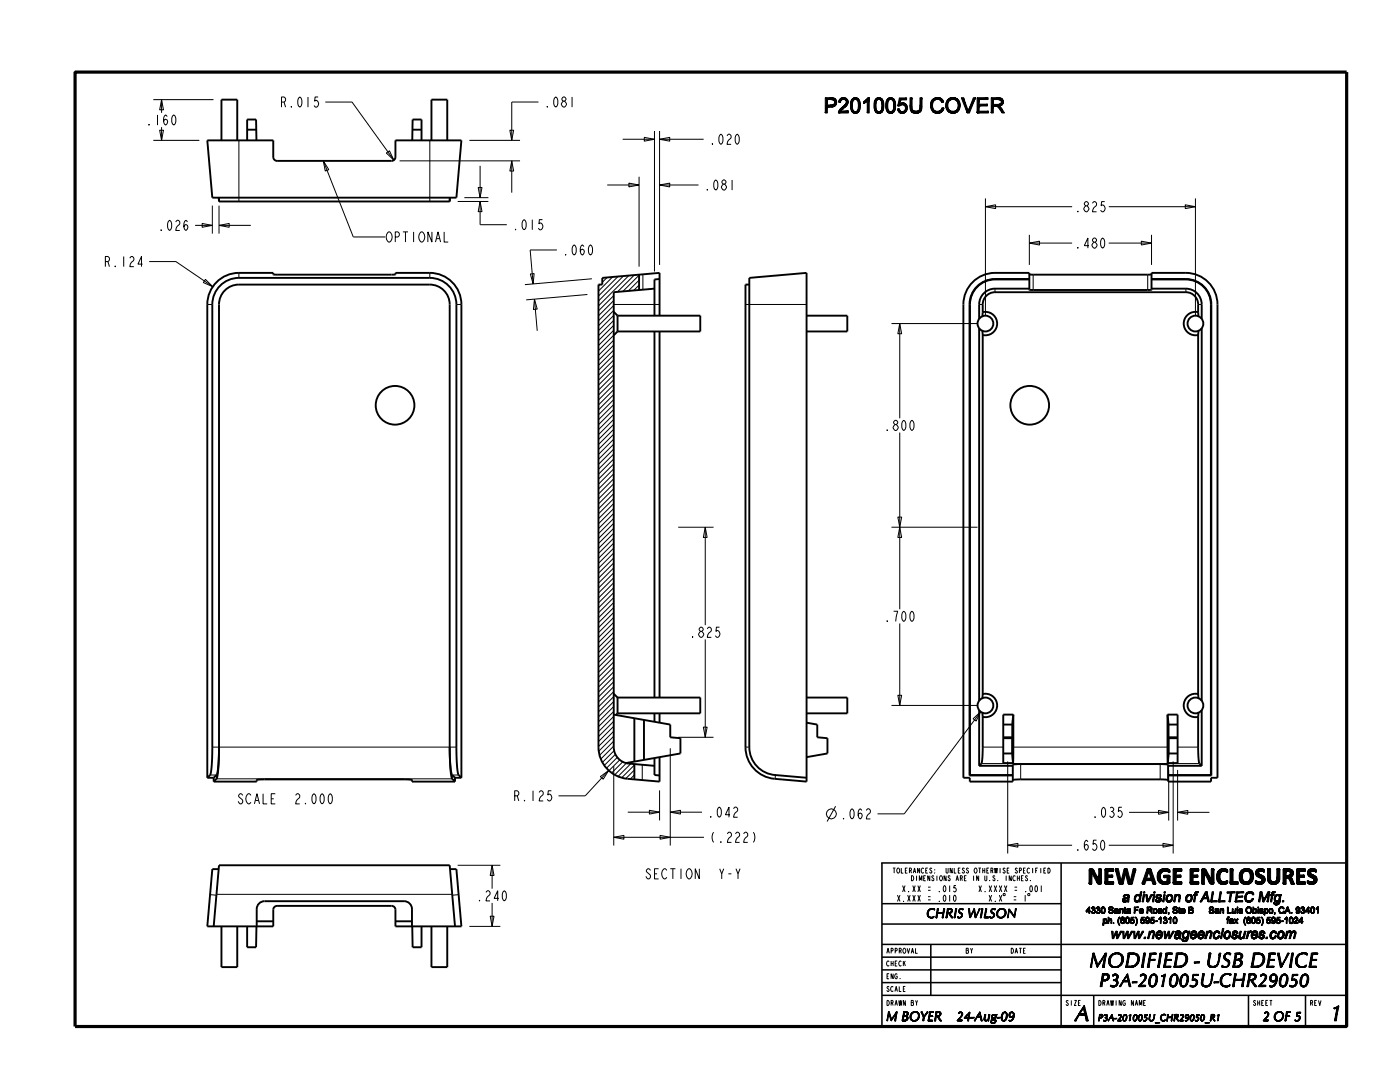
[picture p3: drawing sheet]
<svg xmlns="http://www.w3.org/2000/svg" width="279mm" height="216mm" viewBox="0 0 279 216" stroke-linecap="round" stroke-linejoin="round" font-family="sans-serif">
<g fill="none" stroke="#000" stroke-width=".2">
<path d="M30.6 19.9h12M32.2 19.9l.4 2h-.7zM32.2 19.9v2.6M59.6 19.5l.2-.1a1.37 1.37 0 0 1 0 2 1.44 1.44 0 0 1-.2-1.9zM61.5 19.4v2M63.5 19.4h-.6l-.1 .8 .2-.2a.68 .68 0 0 1 .6 .7 .68 .68 0 0 1-.6 .7l-.3-.4M110.7 19.5l.2-.2a1.37 1.37 0 0 1 0 2.1 1.44 1.44 0 0 1-.2-1.9zM114.2 19.3v2.1M29.7 24.8l.1 .2zM30.6 28h9.2M31.4 22.9v2.1M31.9 26h.7l-.4 2z"/>
<path d="M32.2 25.4v2.6M33.4 23.3l-.3-.4a1.37 1.37 0 0 0 0 2.1 .67 .67 0 0 0 0-1.2l-.3 .1-.2 .4M34.5 23.1l.2-.2a1.37 1.37 0 0 1 0 2.1 1.44 1.44 0 0 1-.2-1.9zM47.7 28v12.2M56.2 20.4h.5l.3-.4v-.3l-.3-.3h-.5v2M56.7 20.4l.3 1M58.1 21.2l.1 .2zM64.5 32.1l1.1 1.8-.7 .2zM64.5 32.1l6 15.2h6.4M64.9 20.4h5.4l8.3 11.6M77.1 30.5l.6-.4 .9 1.9zM79.7 32.1h24.1"/>
<path d="M85.8 28v12.2M92.7 39.4h4.8M93.7 28h10.1M95.4 37.4h.8l-.4 2zM95.8 33.1v6.3M101.7 26h.8l-.4 2zM102.1 32.1l.4 2h-.8zM102.1 32.1v6.3M107.5 20.4h-5.4v7.6M109.2 21.2l.1 .2zM112.2 20.4l.2-.2a.59 .59 0 0 1 .7 .6 .59 .59 0 0 1-.7 .6l-.2-.2a.53 .53 0 0 1 0-.8zM112.4 20.2l-.3-.3a.46 .46 0 0 1 .5-.6l.3 .4-.3 .5"/>
<path d="M121.2 36.9h6.3M124.3 27.8h6.3M125.5 36.5l2 .4-2 .4zM127.5 35.3v17.9M128.6 27.4l2 .4-2 .4zM130.6 26.1v28.1M131.6 36.9l2.1-.4v.8zM131.6 27.8l2.1-.4v.8zM131.6 26.1v26.8M131.6 36.9h7.8M131.6 27.8h8.8M141.1 37.8l.1 .1z"/>
<path d="M142.1 28.6l.1 .2zM142.7 36.1l.2-.2a1.37 1.37 0 0 1 0 2 1.44 1.44 0 0 1-.2-1.8zM143.7 26.9l.2-.1a1.37 1.37 0 0 1 0 2 1.44 1.44 0 0 1-.2-1.9zM144.2 36.9l.2-.2a.59 .59 0 0 1 .6 .6 .59 .59 0 0 1-.6 .6l-.2-.1a.53 .53 0 0 1 0-.9zM144.4 36.7l-.3-.3a.46 .46 0 0 1 .5-.5l.3 .3-.3 .5M145.1 27.1l.3-.3h.2l.3 .3a.79 .79 0 0 1-.5 .9l-.3 .8h.8M146.1 35.9v2M146.9 26.9l.2-.1a1.37 1.37 0 0 1 0 2 1.44 1.44 0 0 1-.2-1.9zM196.7 39.6v23.4M238.6 39.6v23.4M21 52.2h.5l.3-.3v-.4l-.3-.3h-.5v2M21.5 52.2l.3 1"/>
<path d="M23 53l.1 .2zM24.7 51.2v2M25.9 51.5l.3-.3h.2l.3 .3a.79 .79 0 0 1-.5 .9l-.3 .8h.8M28.4 52.7h-.9l.7-1.5v2M29.8 52.2h5.3l7.4 5M32.1 45.8l.1 .2zM33.6 44.1l.3-.1a1.37 1.37 0 0 1 0 2 1.44 1.44 0 0 1-.3-1.9zM35.1 44.3l.3-.3h.2l.3 .3v.3a1.86 1.86 0 0 0-.8 1.4h.8M37.4 44.3l-.3-.3a1.37 1.37 0 0 0 0 2 .67 .67 0 0 0 0-1.2l-.3 .2-.1 .3M38.9 45h3.5M40.3 44.6l2.1 .4-2.1 .4zM41 55.7l1.5 1.5-1.9-.8z"/>
<path d="M42.4 41v5.6M43.7 45l2-.4v.8zM43.7 41v5.6M43.7 45h6.4M47.7 54.4v1M77.4 46.4l.2-.1a1.08 1.08 0 0 1 .7 1 1.08 1.08 0 0 1-.7 1l-.2-.2a1.33 1.33 0 0 1 0-1.7zM78.9 47.3h.5l.3-.4v-.3l-.3-.3h-.5v2M80.4 46.3h1M80.9 46.3v2M82.5 46.3v2M83.9 46.4l.2-.1a1.08 1.08 0 0 1 .7 1 1.08 1.08 0 0 1-.7 1l-.2-.2a1.33 1.33 0 0 1 0-1.7zM85.8 54.4v1"/>
<path d="M86.2 46.3v2l-.8-2v2M86.9 48.3l.5-2 .5 2M87.1 47.6h.6M88.6 46.3v2h.9M91.3 40.2h6.2M95.8 40.2l.4 2h-.8zM95.8 40.2v4.6h5.3M102.9 45.7l.1 .2zM104.4 44l.2-.2a1.37 1.37 0 0 1 0 2.1 1.44 1.44 0 0 1-.2-1.9zM105.8 54.7l.8-.1-.2 2.1zM106.2 43.8v2.1M106.7 59.7l.5 2-.7 .1z"/>
<path d="M106.7 59.7l.5 6.3M108.3 43.8h-.7l-.1 .9 .2-.2a.68 .68 0 0 1 .7 .7 .68 .68 0 0 1-.7 .7l-.3-.4M111.1 49.9h-5.3l.6 6.8M112.9 50.7l.1 .2zM114.4 49l.2-.1a1.37 1.37 0 0 1 0 2 1.44 1.44 0 0 1-.2-1.9zM116.5 49.2l-.3-.3a1.37 1.37 0 0 0 0 2 .67 .67 0 0 0 0-1.2l-.3 .2-.1 .3M117.2 58.8l-12.2 1M117.6 49l.2-.1a1.37 1.37 0 0 1 0 2 1.44 1.44 0 0 1-.2-1.9zM118.1 55.6l-13.3 1.2M119.7 56.8l-.3 .3M121.2 55.4l-1 .9M122.2 55.3l-2.8 2.8"/>
<path d="M122.5 59l-3.1 3M122.5 60l-3.1 3M123.3 55.2l-3.9 3.9M124.4 55.1l-5 5M125.5 55l-6.1 6M126.6 54.9l-3.4 3.3M127.5 54.9l-3.2 3.2M127.5 55.9l-2.1 2.2M127.5 56.9l-1 1.1M128.3 54.7v3.1M196.7 41.2l2-.3v.7zM196.7 41.2h17.3"/>
<path d="M198.6 55.7v.1M198.6 57.6v.7M205.4 48.5l2.1-.4v.8zM205.4 46.9v6M205.4 48.5h8.6M206.2 54.8v3.1M215.1 42.1l.1 .2zM215.1 49.4l.1 .1zM216.5 41.2l.4-.1 .4 .5-.4 .7-.4-.2-.2-.3zM216.7 41.1l-.3-.4a.46 .46 0 0 1 .5-.5l.3 .4-.3 .5M217.3 49h-.9l.7-1.5v2M218 40.6l.3-.4h.2l.3 .4a.79 .79 0 0 1-.5 .8l-.3 .9h.8"/>
<path d="M218.1 48.5l.2-.2a.59 .59 0 0 1 .6 .6 .59 .59 0 0 1-.6 .6l-.2-.1a.53 .53 0 0 1 0-.9zM218.3 48.3l-.3-.3a.46 .46 0 0 1 .5-.5l.3 .3-.3 .5M219.9 47.7l.2-.2a1.37 1.37 0 0 1 0 2 1.44 1.44 0 0 1-.2-1.8zM220.5 40.2h-.6l-.1 .9 .2-.2a.68 .68 0 0 1 .6 .7 .68 .68 0 0 1-.6 .7l-.3-.4M221.3 48.5h8.5M221.3 41.2h17.3M227.8 48.1l2 .4-2 .4zM229 54.8v3.1M229.8 46.9v6M236.5 40.9l2.1 .3-2.1 .4zM236.7 55.7v.1M236.7 57.6v.7"/>
<path d="M41.4 60.8h1M91.1 60.8h1M122.5 60.8h9.1M122.5 61l-3.1 3M122.5 61.9l-3.1 3.1M122.5 62.9l-3.1 3.1M122.5 63.9l-3.1 3.1M122.5 64.9l-3.1 3.1M122.5 65.9l-3.1 3M122.5 66.9l-3.1 3M122.5 67.9l-3.1 3M122.5 68.9l-3.1 3"/>
<path d="M122.5 69.8l-3.1 3.1M122.5 70.8l-3.1 3.1M122.5 71.8l-3.1 3.1M122.5 72.8l-3.1 3.1M122.5 73.8l-3.1 3M122.5 74.8l-3.1 3M122.5 75.8l-3.1 3M122.5 76.8l-3.1 3M122.5 77.8l-3.1 3M122.5 78.7l-3.1 3.1M122.5 79.7l-3.1 3.1M148.8 60.8h12.2"/>
<path d="M177.9 64.6h17.2M179.6 64.6l.3 2h-.7zM179.6 64.6v18.9M193.5 60.8h.1M195.4 60.8h.7M239.1 60.8h.7M241.7 60.8h.1M122.5 80.7l-3.1 3.1M122.5 81.7l-3.1 3.1M122.5 82.7l-3.1 3M122.5 83.7l-3.1 3M122.5 84.7l-3.1 3"/>
<path d="M122.5 85.7l-3.1 3M122.5 86.6l-3.1 3.1M122.5 87.6l-3.1 3.1M122.5 88.6l-3.1 3.1M122.5 89.6l-3.1 3.1M122.5 90.6l-3.1 3M122.5 91.6l-3.1 3M122.5 92.6l-3.1 3M122.5 93.6l-3.1 3M122.5 94.5l-3.1 3.1M122.5 95.5l-3.1 3.1M122.5 96.5l-3.1 3.1"/>
<path d="M122.5 97.5l-3.1 3.1M122.5 98.5l-3.1 3M122.5 99.5l-3.1 3M177 85.7l.1 .2zM178.4 84.9l.2-.2a.59 .59 0 0 1 .7 .6 .59 .59 0 0 1-.7 .6l-.2-.2a.53 .53 0 0 1 0-.8zM178.6 84.7l-.3-.3a.46 .46 0 0 1 .6-.5l.3 .3-.3 .5M179.6 86.3v35.3M180.2 84l.2-.1a1.37 1.37 0 0 1 0 2 1.44 1.44 0 0 1-.2-1.9zM181.8 84l.2-.1a1.37 1.37 0 0 1 0 2 1.44 1.44 0 0 1-.2-1.9zM122.5 113.3l-3.1 3.1M122.5 114.3l-3.1 3M122.5 115.3l-3.1 3"/>
<path d="M122.5 116.3l-3.1 3M122.5 117.3l-3.1 3M122.5 118.3l-3.1 3M122.5 119.2l-3.1 3.1M122.5 100.5l-3.1 3M122.5 101.5l-3.1 3M122.5 102.4l-3.1 3.1M122.5 103.4l-3.1 3.1M122.5 104.4l-3.1 3.1M122.5 105.4l-3.1 3.1M122.5 106.4l-3.1 3M122.5 107.4l-3.1 3"/>
<path d="M122.5 108.4l-3.1 3M122.5 109.4l-3.1 3M122.5 110.3l-3.1 3.1M122.5 111.3l-3.1 3.1M122.5 112.3l-3.1 3.1M135.4 105.2h7M140.7 105.2l.4 2h-.7zM140.7 105.2v19.5M177.9 105.2h17.2M179.2 103.2h.7l-.3 2zM179.6 105.2l.3 2h-.7zM122.5 120.2l-3.1 3.1"/>
<path d="M122.5 121.2l-3.1 3.1M122.5 122.2l-3.1 3.1M122.5 123.2l-3.1 3M122.5 124.2l-3.1 3M122.5 125.2l-3.1 3M122.5 126.2l-3.1 3M122.5 127.1l-3.1 3.1M122.5 128.1l-3.1 3.1M122.5 129.1l-3.1 3.1M122.5 130.1l-3.1 3.1M122.5 131.1l-3.1 3M122.5 132.1l-3.1 3"/>
<path d="M122.5 133.1l-3.1 3M122.5 134.1l-3.1 3M122.5 135l-3.1 3.1M122.5 136l-3.1 3.1M122.5 137l-3.1 3.1M122.5 138l-3.1 3.1M122.5 139l-3.1 3M122.5 140l-3.1 3M138.2 127l.1 .2zM139.6 126.2l.2-.2a.59 .59 0 0 1 .6 .6 .59 .59 0 0 1-.6 .6l-.2-.2a.53 .53 0 0 1 0-.8zM139.8 126l-.3-.3a.46 .46 0 0 1 .5-.6l.3 .4-.3 .5M140.7 127.6v19.5"/>
<path d="M141.2 125.5l.3-.4h.2l.3 .4a.79 .79 0 0 1-.5 .8l-.3 .9h.8M143.6 125.1h-.6l-.1 .9 .2-.2a.68 .68 0 0 1 .6 .7 .68 .68 0 0 1-.6 .7l-.3-.4M177 123.8l.1 .2zM178.3 122h.9l-.4 2M179.2 138.7h.7l-.3 2.1zM179.6 124.4v16.4M180.2 122.1l.2-.1a1.37 1.37 0 0 1 0 2 1.44 1.44 0 0 1-.2-1.9zM181.8 122.1l.2-.1a1.37 1.37 0 0 1 0 2 1.44 1.44 0 0 1-.2-1.9zM41.9 154.6l1.3 .1v.7h47.1v-.7l1.2-.1M42.4 149.1h48.7M48.4 158.7l-.3-.3a.46 .46 0 0 0-.5 .5l.1 .2a.99 .99 0 0 1 .7 1l-.3 .3h-.2l-.4-.5M50.1 158.7l-.3-.3a1.08 1.08 0 0 0-.8 1 1.08 1.08 0 0 0 .8 1l.3-.3"/>
<path d="M51 159.7h.6M52.5 158.4v2h.8M54.1 159.4h.5M54.9 158.4h-.8v2h.8M59 158.7l.3-.3h.2l.3 .3a.79 .79 0 0 1-.5 .9l-.3 .8h.8M62.5 158.5l.2-.1a1.37 1.37 0 0 1 0 2 1.44 1.44 0 0 1-.2-1.9zM64.1 158.5l.2-.1a1.37 1.37 0 0 1 0 2 1.44 1.44 0 0 1-.2-1.9zM65.7 158.5l.2-.1a1.37 1.37 0 0 1 0 2 1.44 1.44 0 0 1-.2-1.9zM102.7 158.8h.5l.3-.3v-.4l-.3-.3h-.5v2M103.2 158.8l.3 1M104.7 159.6l.1 .2zM106.4 157.8v2"/>
<path d="M107.6 158.1l.3-.3h.2l.3 .3a.79 .79 0 0 1-.5 .9l-.3 .8h.8M110 157.8h-.6l-.1 .8 .2-.1a.68 .68 0 0 1 .6 .6 .68 .68 0 0 1-.6 .7l-.3-.3M119.8 155l1.7-1.3-1.1 1.8zM121.5 153.7l-4.7 5.1h-5.3M122.5 141l-3.1 3M122.5 142l-3.1 3M122.5 142.9l-3.1 3.1M122.5 143.9l-3.1 3.1M122.5 144.9l-3.1 3.1M122.5 145.9l-3.1 3.1M122.5 146.9l-3 3M122.5 147.9l-2.8 2.8"/>
<path d="M122.5 148.9l-2.6 2.6M122.5 152.9v15.8M122.6 149.8l-2.4 2.3M122.8 150.5l-2.2 2.2M123.2 151.1l-2.2 2.2M123.7 151.6l-2.2 2.2M124.3 152l-2.2 2.2M125 152.3l-2.3 2.3M125.9 152.4l-2.6 2.5M126.6 152.7l-2.5 2.5M126.6 153.6l-1.7 1.8M126.6 154.6l-.8 .8"/>
<path d="M128.2 152.6v3.1M131.6 157.7v6M133.8 149.3v19.4M135.4 147.1h7M140.4 145.1h.7l-.4 2zM148.8 149.1h.7M154.8 154.7l-.1 .7M177.9 140.8h17.2M194.2 143.4l1.5-1.4-.9 1.9zM195.7 142l-15.2 20.4h-5.4M195.9 152.4h43.5M196.1 149.1h4.1"/>
<path d="M201.1 151.9v18.4M202.2 149.1h30.8M203.7 152.5v3M231.5 152.5v3M233.2 153.6v10.1M234.1 151.9v18.4M235 149.1h4.1M235 153.6v10.1M41.9 178.5l1.3 .1M43.2 178.5h47M50.8 160.4l.5-2 .5 2M60.9 160.2l.1 .2z"/>
<path d="M91.3 172.7h8.6M91.5 178.5l-1.2 .1M95.7 179.6l.1 .2zM97 178.1l.3-.4h.2l.3 .4a.79 .79 0 0 1-.5 .8l-.3 .9h.8M98.2 172.7l.4 2h-.8zM98.2 172.7v4.6M99.5 179.3h-.9l.7-1.6v2.1M100.4 177.9l.2-.2a1.37 1.37 0 0 1 0 2.1 1.44 1.44 0 0 1-.2-1.9zM122.5 167.1l2-.4v.8zM122.5 167.1h18M125.3 162.1h6.3M129.6 161.7l2 .4-2 .3z"/>
<path d="M129.8 173.7l-.3-.4a.46 .46 0 0 0-.5 .6l.1 .1a.99 .99 0 0 1 .7 1l-.3 .4h-.2l-.4-.5M130.6 174.4h.5M131.4 173.3h-.8v2.1h.8M131.7 166.7l2.1 .4-2.1 .4zM133.1 173.7l-.3-.4a1.08 1.08 0 0 0-.8 1.1 1.08 1.08 0 0 0 .8 1l.3-.4M133.8 162.1l2-.4v.7zM133.8 162.1h6.3M133.8 173.3h1M134.3 173.3v2.1M135.9 173.3v2.1M137.2 173.5l.2-.2a1.08 1.08 0 0 1 .7 1.1 1.08 1.08 0 0 1-.7 1l-.2-.2a1.33 1.33 0 0 1 0-1.7zM139.6 173.3v2.1l-.8-2.1v2.1"/>
<path d="M141.8 162.9l.1 .2zM142.4 166.1a1.81 1.81 0 0 0 0 2M143.4 161.2l.2-.2a1.37 1.37 0 0 1 0 2.1 1.44 1.44 0 0 1-.2-1.9zM143.6 173.3l.4 1.1v1M143.8 167.9l.1 .2zM144.4 173.3l-.4 1.1M145.2 166.4l.3-.3h.2l.3 .3a.79 .79 0 0 1-.5 .8l-.3 .9h.8M145.4 174.4h.6M145.7 162.6h-.9l.7-1.6v2.1M146.4 161.4l.3-.4h.2l.3 .4a.79 .79 0 0 1-.5 .8l-.3 .9h.8M146.8 166.4l.3-.3h.2l.3 .3a.79 .79 0 0 1-.5 .8l-.3 .9h.8M146.9 173.3l.4 1.1v1"/>
<path d="M147.7 173.3l-.4 1.1M148.4 166.4l.3-.3h.2l.3 .3a.79 .79 0 0 1-.5 .8l-.3 .9h.8M150.3 166.1a1.81 1.81 0 0 1 0 2M166.8 160.9l-1.7 3M168.3 163.2l.1 .2zM169.8 161.6l.2-.2a1.37 1.37 0 0 1 0 2 1.44 1.44 0 0 1-.2-1.8zM172 161.7l-.3-.3a1.37 1.37 0 0 0 0 2 .67 .67 0 0 0 0-1.2l-.3 .2-.1 .3M172.9 161.7l.3-.3h.2l.3 .3a.79 .79 0 0 1-.5 .9l-.3 .8h.8M178.2 173.2h.5M178.4 173.2v1M179.1 178.6l.5 1.3M179.1 173.3l.1-.1a.54 .54 0 0 1 .4 .5 .54 .54 0 0 1-.4 .5l-.2-.5z"/>
<path d="M179.6 178.6l-.5 1.3M179.9 173.2v1h.4M180.1 176.7l.5 1.3M180.3 179.8l.1 .1zM180.6 176.7l-.5 1.3M180.7 173.7h.2M181.1 173.2h-.4v1h.4M181.1 178.6l.5 1.3M181.3 177.9l.1 .1zM181.5 173.7l.4-.2-.1-.3h-.3v1M181.6 178.6l-.5 1.3M181.8 173.7l.1 .5"/>
<path d="M181.9 174.7a.51 .51 0 0 1 .5 .5 .51 .51 0 0 1-.5 .5zM182.2 176.7l.5 1.3M182.2 178.6l.5 1.3M182.3 174.2l.2-1 .3 1M182.4 173.9h.3M182.7 176.7l-.5 1.3M182.7 178.6l-.5 1.3M182.9 174.7v1M183.2 176.7l.5 1.3M183.2 178.6l.5 1.3M183.5 175.7v-1l.2 .9 .3-.9v1M183.5 173.2v1l-.4-1v1"/>
<path d="M183.7 176.7l-.5 1.3M183.7 178.6l-.5 1.3M184.3 173.4l-.1-.2a.54 .54 0 0 0-.4 .5 .54 .54 0 0 0 .4 .5l.1-.1M184.3 175.2h.3M184.7 174.7h-.4v1h.4M184.7 173.7h.3M185.2 173.2h-.5v1h.5M185.2 177.7h.5M185.2 177h.5M185.2 179.6h.5M185.2 178.9h.5M185.6 174.7v1l-.4-1v1"/>
<path d="M186 173.4l-.3-.2-.1 .3a.41 .41 0 0 1 .3 .3 .41 .41 0 0 1-.2 .4l-.2-.2M186.4 174.9l-.3-.2a.41 .41 0 0 0-.1 .4 .41 .41 0 0 0 .4 .3l-.2 .3-.3-.2M186.6 174.2h.1M186.6 173.5h.1M187 174.7v1M187.4 177.9l.1 .1zM187.4 179.8l.1 .1zM187.6 174.8l.1-.1a.54 .54 0 0 1 .4 .5 .54 .54 0 0 1-.4 .5l-.2-.5zM188.4 176.8l.1-.1 .3 .4-.1 .7-.2 .2-.2-.5zM188.4 178.7l.1-.1 .3 .4-.1 .7-.2 .2-.2-.4zM188.8 174.7v1l-.4-1v1M188.8 173.2v.9l.2 .1 .2-.1v-.9"/>
<path d="M189.5 176.7v1.3M189.5 178.6v1.3M189.6 174.9l-.1-.2-.3 .2 .4 .5v.3h-.2l-.2-.2M190 173.2v1l-.4-1v1M190.4 178.7l.1-.1 .2 .1 .1 .3v.5l-.3 .4-.2-.4zM190.4 173.2v1h.4M190.8 176.7h-.4l-.1 .5 .2-.1a.43 .43 0 0 1 .4 .4 .43 .43 0 0 1-.4 .5l-.2-.2M190.8 175.7l.2-1 .3 1M190.9 175.4h.3M191.3 173.7h.2M191.7 175.2l.4-.1-.2-.4h-.2v1M191.7 173.2h-.4v1h.4"/>
<path d="M191.9 175.2l.2 .5M192.5 175.2h.2M192.5 173.4l-.2-.2-.2 .2 .4 .5-.1 .2-.2 .1-.2-.2M192.9 174.7h-.4v1h.4M193.3 173.4l-.3-.2-.1 .3a.41 .41 0 0 1 .3 .3 .41 .41 0 0 1-.2 .4l-.2-.2M194.3 174.7v1M194.6 173.3l.1-.1a.54 .54 0 0 1 .3 .5 .54 .54 0 0 1-.3 .5l-.3-.5zM195.3 173.2h.5M195.3 174.7v1l-.4-1v1M195.4 176.7l.5 1.3M195.5 173.2v1M195.9 176.7l-.5 1.3"/>
<path d="M196.1 173.7h.4M196.1 173.2v1M196.5 173.2v1M196.5 174.7v.9l.2 .1 .2-.1v-.9M196.6 177.9v.1zM196.9 173.7h.3M197.3 173.2h-.4v1h.4M197.4 176.7l.5 1.3M197.4 178.6l.5 1.3M197.5 175.7h.1M197.8 173.7l.4-.2-.2-.3h-.2v1M197.9 176.7l-.5 1.3"/>
<path d="M197.9 178.6l-.5 1.3M198 173.7l.2 .5M198.4 176.7l.5 1.3M198.5 173.2l.1 1 .2-1 .1 1 .2-1M198.6 174.9l-.3-.2a.41 .41 0 0 0-.1 .4 .41 .41 0 0 0 .4 .3l-.2 .3-.3-.2M198.6 179.8l.1 .1zM198.9 176.7l-.5 1.3M199.2 175.7h.1M199.4 176.7l.5 1.3M199.4 178.6l.5 1.3M199.6 173.2v1M199.9 176.7l-.5 1.3"/>
<path d="M199.9 178.6l-.5 1.3M200.3 178.3l.3 .1-.1 .3-.3-.1zM200.4 176.7l.6 1.3M200.6 173.4l-.2-.2-.2 .2 .4 .5-.1 .2-.2 .1-.2-.2M200.8 174.7v1M201 176.7l-.6 1.3M201 173.7h.3M201.1 168.7l2-.4v.7zM201.1 168.7h12.9M201.4 173.2h-.4v1h.4M201.8 174.7v1l-.4-1v1M202.3 179.6h.5"/>
<path d="M202.3 178.9h.5M202.5 177.7h.5M202.5 177h.5M202.6 174.9l-.1-.2a.54 .54 0 0 0-.4 .5 .54 .54 0 0 0 .4 .5l.1-.1M203 175.2h.4M203 174.7v1M203 173.4l-.1-.2-.3 .2 .4 .5v.2l-.2 .1-.2-.2M203.4 174.7v1M203.4 173.7l.4-.2-.1-.3h-.3v1M203.8 175.2h.3M204.3 174.7h-.5v1h.5M204.3 173.7h.2"/>
<path d="M204.6 178.6v1.3M204.7 173.2h-.4v1h.4M204.7 177.9l.1 .1zM205.1 174.9l-.3-.2-.1 .3a.41 .41 0 0 1 .3 .3 .41 .41 0 0 1-.2 .4l-.2-.2M205.2 178.3l.3 .1-.1 .3-.3-.1zM205.5 173.4l-.2-.2a.54 .54 0 0 0-.3 .5 .54 .54 0 0 0 .3 .5l.2-.1M205.7 175.7h.1M205.7 176.8l.1-.1 .2 .4v.7l-.2 .2-.3-.5zM206.1 173.2v1M206.7 176.8l.1-.1 .1 .1 .1 .3v.4l-.2 .5-.3-.5zM206.7 173.7h.2M207.1 173.2h-.4v1"/>
<path d="M207.7 173.2v1M207.8 176.7v1.3M208.3 173.7h.3M208.7 173.2h-.4v1h.4M209.1 173.2a.51 .51 0 0 1 .5 .5 .51 .51 0 0 1-.5 .5zM215.1 169.5l.1 .2zM217.1 168l-.3-.4a1.37 1.37 0 0 0 0 2.1 .67 .67 0 0 0 0-1.2l-.3 .2-.1 .3M218.5 162.9l.1 .2zM218.8 167.6h-.6l-.1 .9 .2-.2a.68 .68 0 0 1 .6 .7 .68 .68 0 0 1-.6 .7l-.3-.4M219.9 167.8l.2-.2a1.37 1.37 0 0 1 0 2.1 1.44 1.44 0 0 1-.2-1.9zM220 161.2l.2-.1a1.37 1.37 0 0 1 0 2 1.44 1.44 0 0 1-.2-1.9zM221.3 168.7h12.8"/>
<path d="M221.6 161.2l.2-.1a.46 .46 0 0 1 .5 .5l-.3 .3a.61 .61 0 0 1 .4 .7 .61 .61 0 0 1-.6 .5l-.3-.3M221.8 161.9h.2M223.9 161.1h-.6l-.1 .8 .2-.1a.68 .68 0 0 1 .6 .6 .68 .68 0 0 1-.6 .7l-.3-.3M225.3 162.1h7.9M231.2 161.7l2 .4-2 .4zM232.1 168.3l2 .4-2 .3zM235 162.1l2.1-.4v.8zM235 162.1h6.4M93.7 184.8h6.2M97.8 182.8h.8l-.4 2zM98.2 180.2v4.6M177 190.2l.2-1 .3 1"/>
<path d="M177 199.6a.51 .51 0 0 1 .5 .5 .51 .51 0 0 1-.5 .5zM177 194.8h.3M177.1 189.9h.3M177.4 197l-.1-.2-.3 .2 .4 .5v.3h-.2l-.2-.2M177.4 191.9l-.1-.1a.54 .54 0 0 0-.4 .5 .54 .54 0 0 0 .4 .5l.1-.2M177.4 194.3h-.4v1h.4M177.8 189.7l.4-.2-.1-.3h-.3v1M177.8 191.8v1M177.8 192.3h.4M178.2 194.3v1l-.4-1v1M178.2 197l-.1-.2a.54 .54 0 0 0-.4 .5 .54 .54 0 0 0 .4 .5l.1-.1M178.2 191.8v1"/>
<path d="M178.6 197.8l.3-1 .2 1M178.7 189.7l.4-.2-.2-.3h-.2v1M178.7 192.3h.2M178.7 197.5h.3M179.1 191.8h-.4v1h.4M179.1 194.5l-.2-.2a.54 .54 0 0 0-.4 .5 .54 .54 0 0 0 .4 .5l.2-.5h-.2M179.4 199.6l.1 1 .2-1 .1 1 .2-1M179.5 189.7l.4-.2-.2-.3h-.2v1M179.5 196.8v1h.4M179.7 195.3h.1M179.7 189.7l.2 .5M179.9 191.9l-.2-.1a.53 .53 0 0 0-.4 .5 .53 .53 0 0 0 .4 .5l.2-.2"/>
<path d="M180.3 191.8v1M180.3 197.3h.2M180.3 189.3l.1-.1a.54 .54 0 0 1 .4 .5 .54 .54 0 0 1-.4 .5l-.2-.5zM180.5 192.1l.2 .7M180.7 199.6v1l-.4-1v1M180.7 191.8l-.4 .5M180.7 196.8h-.4v1h.4M181 189.2l.3 1 .2-1M181.9 199.6l.4 .1-.1 .9h-.3zM181.9 190.2l.2-1 .3 1M182 189.9h.3M182.7 199.6l.2 1"/>
<path d="M182.7 189.2v1h.4M183.1 199.6l-.2 .5M192.8 189.2l.4 .1v.9h-.4zM192.8 189.6h.4M193.7 189.2l.2 1M194.1 189.2l-.2 .5M201.8 189.2a.51 .51 0 0 1 .5 .5 .51 .51 0 0 1-.5 .5zM202.6 190.2l.2-1 .3 1M202.7 189.9h.3M203.4 189.2h.5M203.6 189.2v1M204.3 189.7h.2"/>
<path d="M204.7 189.2h-.4v1h.4M213.2 199.8l-.2-.2-.2 .2 .4 .5-.1 .3h-.2l-.2-.2M213.8 199.6v1M214.4 199.6h.4l-.4 1h.4M215.6 199.6h-.4v1h.4M219.3 199.6a.51 .51 0 0 1 .5 .5 .51 .51 0 0 1-.5 .5zM221.6 199.6l.2 1 .1-1 .2 1 .1-1M222.7 199.6v1M223.8 199.6v1l-.4-1v1M224.6 199.8l-.2-.2a.54 .54 0 0 0-.3 .5 .54 .54 0 0 0 .3 .5l.2-.5h-.2M226.2 199.6v1l-.4-1v1M228.6 199.6h-.4v1h.4"/>
<path d="M250.6 199.8l-.3-.2a.41 .41 0 0 0-.1 .4 .41 .41 0 0 0 .4 .3l-.2 .3-.3-.2M251 199.6v1M251.4 199.6v1M252.2 199.6h-.4v1h.4M253 199.6h-.4v1h.4M253.4 199.6h.5M253.6 199.6v1M262.8 199.6h-.4v1h.4M263.1 199.6l.3 1 .2-1M177.8 200.1l.4-.1-.1-.4h-.3v1M178.1 200.1l.1 .5M178.6 200.6l.3-1 .2 1"/>
<path d="M178.7 200.3h.3M181.9 200h.3M215.2 200.1h.3M220.1 200.1l.4-.1-.1-.4h-.3v1M220.4 200.1l.1 .5M220.9 200.6l.2-1 .3 1M221 200.3h.3M226.6 200.6l.2-1 .3 1M226.7 200.3h.3M227.4 200.6v-1l.2 .9 .3-.9v1M228.2 200.1h.3M251 200.1h.4"/>
<path d="M251.8 200.1h.3M252.6 200.1h.3M261.6 200.1l.4-.1-.2-.4h-.2v1M261.8 200.1l.2 .5M262.4 200.1h.2"/>
<circle cx="165.9" cy="162.4" r="1"/>
</g>
<g fill="none" stroke="#000" stroke-width=".3">
<path d="M175.9 172.2h92.9M176 172.2v32.5M211.8 172.2v32.5M268.7 172.2v32.5M176 198.6h92.7M176 196.1h35.8M176 191h35.8M176 188.4h92.7M176 180.3h35.8M176 193.5h35.8M176 184.4h35.8M185.8 188.4v10.2"/>
<path d="M218.3 198.6v6.1M249.2 198.6v6.1M260.5 198.6v6.1M175.9 204.7h92.9"/>
</g>
<g fill="#000" stroke="#000" stroke-width=".2">
<path d="M164.7 19.5h1.1l-.7 .4zM165.1 19.9v1l-.4 1.6zM164.7 19.5l.4 .4-.4 2.6zM165.1 19.9l.9-.4zM165.1 19.9l1.7-.1zM165.1 19.9l1-.4zM165.9 19.9l.9-.1zM166 19.9l.8-.1zM165.1 19.9l1.1-.4zM166.1 19.9l.7-.1zM166.2 19.9h.6zM165.1 19.9l1.2-.4z"/>
<path d="M165.1 19.9l1.3-.3zM166.3 19.9h.5zM166.4 20h.5zM165.1 19.9l1.4-.3zM165.1 19.9l1.5-.3zM165.1 19.9l1.5-.2zM165.1 19.9l1.6-.2zM167.5 19.9l.7-.1zM167.7 19.7l1.2-.1 .1 .1zM167.8 19.6h1.1zM168 19.6h.7zM167.5 20l.5-.1z"/>
<path d="M167.5 20l.6-.1zM167.5 19.9h.6l-.6 .1zM168.1 19.5h.4zM167.5 19.9l.8-.1zM168.3 19.8l.7-.1zM168 19.6l.5-.1zM168.5 19.8l.5-.1zM168.6 19.9l.4-.2 .1 .2zM167.8 19.6h.9zM168.7 19.9h.4zM168.7 20l.4-.1 .1 .1zM167.7 19.7l1.2-.1z"/>
<path d="M167.5 19.9l1.5-.2zM167.7 19.7h1.3l-1.5 .2zM168.6 19.9h.5zM170 19.9h.5zM170.2 19.7h1.1zM170.3 19.6h.8zM170 19.9l.4 .1h-.5zM170.4 19.5h.5zM170.6 19.5h.2zM170 19.9l.6-.1zM170.1 19.8l1.2-.1zM170.7 19.8h.7z"/>
<path d="M170 19.9l.7-.1zM170.1 19.8h.6l-.7 .1zM170.4 19.5h.4zM170.3 19.6h.7zM170.3 19.6l.6-.1zM170.8 19.8h.6zM170.9 19.9h.5zM171 20l.4-.1 .1 .1zM170.2 19.7h1zM170.2 19.7l.9-.1zM171 20h.5zM172.9 19.9l.6-.4z"/>
<path d="M173.1 19.7l.4-.2-.5 .3zM173.1 19.6l.4-.1-.4 .2zM173.2 19.5h.3l-.4 .1zM174.7 19.9h.5zM174.9 19.7h1.1zM175 19.6h.8zM174.7 19.9l.4 .1h-.5zM175.1 19.5h.5zM175.2 19.5h.3zM174.7 19.9l.6-.1zM174.8 19.8l1.2-.1zM175.4 19.8h.7z"/>
<path d="M174.7 19.9l.7-.1zM174.8 19.8h.6l-.7 .1zM175.1 19.5h.4zM175 19.6h.7zM175 19.6l.6-.1zM175.5 19.8h.6zM175.6 19.9h.5zM175.7 20l.4-.1 .1 .1zM174.9 19.7h1zM174.9 19.7l.9-.1zM175.7 20h.5zM177 19.9h.5z"/>
<path d="M177.2 19.7h1.2zM177.3 19.6h.9zM177 19.9l.4 .1h-.5zM177.5 19.5h.5zM177.6 19.5h.3zM177 19.9l.6-.1zM177.1 19.8l1.3-.1zM177.8 19.8h.6zM177 19.9l.8-.1zM177.1 19.8h.7l-.8 .1zM177.5 19.5h.4zM177.3 19.6h.8z"/>
<path d="M177.3 19.6l.7-.1zM177.9 19.8h.5zM178 19.9h.5zM178.1 20l.4-.1v.1zM177.2 19.7h1.1zM177.2 19.7l1-.1zM178.1 20h.4zM179.5 19.5h1.4l-1.1 .4zM179.8 19.9l1.1-.4v.4zM179.8 19.9l-.2 .8-.4 .4zM179.5 19.5l.3 .4-.6 1.2zM181.6 19.5h.4l-.4 1.8z"/>
<path d="M183.6 19.5h.4l-.4 1.8zM186.1 19.9h.7zM186.4 19.7l1.3-.1 .2 .1zM186.6 19.6h1.1zM186 20l.6-.1zM186.1 19.9h.5l-.6 .1zM186.7 19.5h.9zM186.9 19.5h.4zM186.1 19.9l.8-.1zM186.2 19.7h1.7zM186.1 19.9l1-.1zM186.1 19.9l.1-.2 .9 .1z"/>
<path d="M187.1 19.8l.8-.1zM187.3 19.8l.6-.1 .1 .1zM186.7 19.5h.6zM187.4 19.9l.6-.1zM186.6 19.6l1-.1zM187.5 19.9l.5-.1zM187.6 20l.4-.2 .2 .2zM186.4 19.7l1.3-.1zM187.3 19.8h.7zM187.6 20h.6zM189 20l.8-.1zM189.1 19.9l.9-.1z"/>
<path d="M189.4 19.7h1.5l.2 .1zM189.5 19.6l1.4 .1zM189.6 19.6h1.2zM189 20.1l.6-.1zM189 20h.6l-.6 .1zM189.7 19.5h.7zM189.7 19.5h.9zM189.1 19.9h.7l-.8 .1zM190 19.5h.4zM189.1 19.9l1.1-.1zM189.2 19.8h1.9zM190.2 19.8h.9z"/>
<path d="M189.9 19.5h.5zM190.3 19.8h.8zM189.6 19.6l1-.1zM190.5 19.9l.6-.1zM190.6 19.9l.5-.1 .1 .1zM189.5 19.6h1.3zM189.4 19.7h1.5zM190.6 19.9h.6zM192.3 19.5l.8 2.2-.1 .8zM191.8 19.5h.5l.7 3zM194.3 19.5h.4l-1.3 2.2zM195 19.5h2.2l-1.8 .4z"/>
<path d="M195.4 19.9l1.8-.4v.4zM195.4 19.9v.9l-.4 1.7zM195 19.5l.4 .4-.4 2.6zM197.8 19.5h1.4l-1 .4zM198.2 19.9v.9l-.4 1.7zM197.8 19.5l.4 .4-.4 2.6zM198.2 19.9l1.2-.4zM198.2 19.9l1.9-.1zM199.2 19.9l.9-.1zM199.3 19.9h.8zM198.2 19.9l1.3-.4zM198.2 19.9l1.5-.3z"/>
<path d="M199.5 19.9h.6zM199.6 20l.5-.1zM199.7 20l.4-.1 .1 .1zM198.2 19.9l1.6-.3zM198.2 19.9l1.7-.3zM198.2 19.9l1.8-.2zM199.7 20h.5zM165.1 21.3v1.2h-.4zM165.1 20.9h.8l-.8 .4zM165.1 20.9l-.4 1.6zM165.1 21.3h1.2zM165.1 21.3l.9-.4z"/>
<path d="M165.9 21.3h.4zM166 21.3h.3zM166 20.9h.8zM166 20.9h.8l-.1 .2zM165.1 21.3l.9-.4 .7 .2zM166.3 20.9l.6-.2zM166.3 20.9l.6-.2-.1 .2zM165.1 21.3h1.3zM166.4 20l.5 .1zM166.5 20.6h.5l-.5 .1zM166.5 20.7l.5-.1-.1 .1zM165.1 21.3l1.4-.1z"/>
<path d="M166.5 20.1h.4zM166.5 20.2l.4-.1 .1 .1zM166.5 20.2h.5v.1zM166.6 20.3l.4 .1zM166.6 20.4h.4l-.4 .1zM166.6 20.5l.4-.1v.2zM165.1 21.3l1.5-.1zM165.1 21.3l1.6-.2zM166.2 20.9h.6zM166.4 20.8l.5-.1zM166.5 20.2h.5zM166.5 20.2l.5 .1z"/>
<path d="M166.6 20.5l.4 .1zM167.3 22.3l2-.1-2 .2zM167.3 22.4l2-.2-2 .3zM167.3 22.5l2-.3v.3zM167.4 20.4l.4-.1v.1zM167.4 20.2h.4v.1zM167.4 22.1l.6-.1zM167.5 20h.4zM167.6 21.9l.5-.1zM167.7 21.8l.6-.1zM167.4 20.2l.4 .1-.4 .1zM167.8 21.7l.6-.1-.1 .1z"/>
<path d="M167.3 22.3l.5-.1h1.5zM167.4 20.2l.4-.1zM167.5 20l.3 .1-.4 .1zM167.3 22.3l.6-.2zM167.4 22.1h.5l-.6 .2zM167.9 21.5l.7-.1-.2 .2zM168 21.4l.7-.1-.1 .1zM167.4 22.1l.6-.2zM167.6 21.9h.4l-.6 .2zM168.2 21.3l.7-.1zM168.2 21.3l.7-.1-.2 .1zM167.7 21.8l.1-.1h.5z"/>
<path d="M168.4 21.1h.6zM167.8 21.7l.1-.2 .5 .1zM168.5 21h.5v.1zM168.5 21l.6-.1zM167.9 21.5l.7-.1zM168.7 20.8h.5zM168.7 20.8l.5-.1zM168 21.4l.7-.1zM168.9 20.5h.4l-.5 .2zM168.8 20.7l.5-.2-.1 .2zM168.8 20h.4zM168.9 20.1l.3-.1 .1 .2z"/>
<path d="M168.9 20.4h.4v.1zM168.3 21.2h.6zM168.9 20.2h.4l-.4 .1zM168.9 20.3l.4-.1v.2zM168.5 21h.5zM168.6 20.9h.5zM168.8 20.7h.4l-.5 .1zM168.7 20h.5zM168.9 20.1l.4 .1zM168.9 20.4l.4 .1zM168.9 20.3l.4 .1h-.4zM169.7 20.8l.4-.1v.2z"/>
<path d="M169.7 21.1l.4-.2v.2zM169.7 21.3l.4-.1v.2zM169.7 21.5l.4-.1v.2zM169.8 20.6l.4-.2-.1 .2zM169.8 21.6h.3v.1zM169.8 20.4l.4-.1v.1zM169.8 21.8l.3-.1 .1 .1zM169.8 20.2l.5-.1zM169.9 21.9l.3 .1zM169.9 20h.5zM169.9 22.1l.5 .1zM170 22.2h.5z"/>
<path d="M169.7 20.8l.4 .1-.4 .2zM169.7 21.3l.4-.2v.1zM169.7 21.1h.4l-.4 .2zM169.7 21.3l.4 .1-.4 .1zM169.7 20.8l.4-.2v.1zM169.8 20.6h.3l-.4 .2zM169.7 21.5l.4 .1h-.3zM169.8 21.6l.3 .1-.3 .1zM169.8 20.4h.4l-.4 .2zM170.1 22.4l1.3-.1zM170.2 22.4l1.2-.1zM169.9 21.9l.3-.1z"/>
<path d="M169.8 21.8h.4l-.3 .1zM169.8 20.4l.4-.2zM169.8 20.2h.4l-.4 .2zM169.9 22.1h.4zM169.9 21.9l.3 .1-.3 .1zM170.2 22.5l1.1-.1zM169.8 20.2l.5-.2zM169.9 20h.4l-.5 .2zM170.3 22.5h.8zM170.4 22.5h.7zM170 22.3h.6zM170 22.2h.5l-.5 .1z"/>
<path d="M170 22.3h.7zM170.5 22.6l.5-.1zM170.6 22.6l.4-.1zM170 22.3h.8zM170.8 22.3l.7-.1zM170.8 22.3l.7-.1-.1 .1zM170.6 22.6h.3zM170.4 22.5h.6zM171 22.1h.5v.1zM171.1 20.1h.4zM171.2 22l.4-.1zM171.1 22.1l.5-.2-.1 .2z"/>
<path d="M170.2 22.5h.9zM171.2 20.1h.3zM171.2 20.2l.3-.1 .1 .1zM171.3 21.8l.3-.1-.4 .2zM171.2 21.9l.4-.2v.2zM171.3 20.3l.3-.1v.1zM170.2 22.4h1.1zM171.3 20.4l.3-.1 .1 .2zM171.3 20.6l.4-.1v.2zM171.3 21.6l.4-.1-.4 .2zM171.3 21.7l.4-.2-.1 .2zM171.3 20.7h.4v.2z"/>
<path d="M171.3 21.2l.4-.1v.2zM171.3 21.4l.4-.1v.2zM171.3 20.9h.4l-.4 .2zM171.3 21.1l.4-.2v.2zM170 22.3h1.4zM170.9 22.2h.6zM171 22.1h.5zM171.2 20.2h.4l-.3 .1zM171.2 21.9h.4zM171.3 20.3h.3l-.3 .1zM171.3 21.7h.3l-.3 .1zM171.3 20.4l.4 .1-.4 .1z"/>
<path d="M171.3 21.4l.4 .1-.4 .1zM171.3 20.6l.4 .1h-.4zM171.3 20.7l.4 .2h-.4zM171.3 21.2l.4 .1-.4 .1zM171.3 21.1h.4l-.4 .1zM172.3 20.3l.8-.1zM172.3 20.3l.8-.1-.2 .1zM172.6 20.1l.9-.6zM172.3 20.6l.4-.2zM172.7 20l.8-.5zM172.3 20.6l.6-.3zM172.3 20.3h.6l-.6 .3z"/>
<path d="M172.5 20.2h.6zM172.6 20.1l.9-.6-.4 .7zM173.5 19.5l-.4 3v-2.3zM173.5 19.5v3h-.4zM174.4 20.8l.4-.1v.2zM174.4 21.1l.4-.2v.2zM174.4 21.3l.4-.1v.2zM174.4 21.5l.4-.1v.2zM174.5 20.6l.4-.2-.1 .2zM174.5 21.6h.3v.1zM174.5 20.4l.4-.1v.1zM174.5 21.8l.3-.1 .1 .1z"/>
<path d="M174.5 20.2l.5-.1zM174.5 21.9l.4 .1zM174.6 20h.5zM174.6 22.1l.5 .1zM174.7 22.2h.5zM174.4 20.8l.4 .1-.4 .2zM174.4 21.3l.4-.2v.1zM174.4 21.1h.4l-.4 .2zM174.4 21.3l.4 .1-.4 .1zM174.4 20.8l.4-.2v.1zM174.5 20.6h.3l-.4 .2zM174.4 21.5l.4 .1h-.3z"/>
<path d="M174.5 21.6l.3 .1-.3 .1zM174.5 20.4h.4l-.4 .2zM174.8 22.4l1.3-.1zM174.9 22.4l1.2-.1zM174.5 21.9l.4-.1zM174.5 21.8h.4l-.4 .1zM174.5 20.4l.4-.2zM174.5 20.2h.4l-.4 .2zM174.6 22.1h.4zM174.5 21.9l.4 .1-.3 .1zM174.9 22.5l1-.1zM174.5 20.2l.5-.2z"/>
<path d="M174.6 20h.4l-.5 .2zM175 22.5h.8zM175.1 22.5h.7zM174.7 22.3h.6zM174.7 22.2h.5l-.5 .1zM174.7 22.3h.7zM175.2 22.6l.5-.1zM175.3 22.6l.4-.1zM174.7 22.3h.8zM175.5 22.3l.7-.1zM175.5 22.3l.7-.1-.1 .1zM175.3 22.6h.3z"/>
<path d="M175.1 22.5h.6zM175.7 22.1h.5v.1zM175.8 20.1h.4zM175.9 22l.4-.1zM175.8 22.1l.5-.2-.1 .2zM174.9 22.5h.9zM175.9 20.1h.3zM175.9 20.2l.3-.1 .1 .1zM175.9 21.8l.4-.1-.4 .2zM175.9 21.9l.4-.2v.2zM175.9 20.3l.4-.1v.1zM174.9 22.4h1z"/>
<path d="M176 20.4l.3-.1 .1 .2zM176 20.6l.4-.1v.2zM176 21.6l.4-.1-.4 .2zM176 21.7l.4-.2-.1 .2zM176 20.7h.4v.2zM176 21.2l.4-.1v.2zM176 21.4l.4-.1v.2zM176 20.9h.4l-.4 .2zM176 21.1l.4-.2v.2zM174.7 22.3h1.4zM175.6 22.2h.6zM175.8 22.1h.4h-.5z"/>
<path d="M175.9 20.2h.4l-.4 .1zM175.9 21.9h.4zM175.9 20.3h.4l-.3 .1zM176 21.7h.3l-.4 .1zM176 20.4l.4 .1-.4 .1zM176 21.4l.4 .1-.4 .1zM176 20.6l.4 .1h-.4zM176 20.7l.4 .2h-.4zM176 21.2l.4 .1-.4 .1zM176 21.1h.4l-.4 .1zM176.8 20.8l.4-.1v.2zM176.8 21.1l.4-.2v.2z"/>
<path d="M176.8 21.3l.4-.1v.2zM176.8 21.5l.4-.1v.2zM176.8 20.6l.4-.2v.2zM176.8 21.6h.4v.1zM176.8 20.4l.4-.1v.1zM176.9 21.8l.3-.1v.1zM176.9 20.2l.4-.1zM176.9 21.9l.4 .1zM176.9 20h.5zM176.9 22.1l.5 .1zM177 22.2h.5zM176.8 20.8l.4 .1-.4 .2z"/>
<path d="M176.8 21.3l.4-.2v.1zM176.8 21.1h.4l-.4 .2zM176.8 21.3l.4 .1-.4 .1zM176.8 20.8l.4-.2v.1zM176.8 20.6h.4l-.4 .2zM176.8 21.5l.4 .1h-.4zM176.8 21.6l.4 .1-.3 .1zM176.8 20.4h.4l-.4 .2zM177.1 22.4l1.3-.1zM177.2 22.4l1.2-.1zM176.9 21.9l.3-.1zM176.9 21.8h.3l-.3 .1z"/>
<path d="M176.8 20.4l.5-.2zM176.9 20.2h.4l-.5 .2zM176.9 22.1h.4zM176.9 21.9l.4 .1-.4 .1zM177.3 22.5l1-.1zM176.9 20.2l.4-.2zM176.9 20h.4l-.4 .2zM177.4 22.5h.8zM177.5 22.5h.7zM177.1 22.3h.5zM177 22.2h.5l-.4 .1zM177.1 22.3h.7z"/>
<path d="M177.6 22.6l.4-.1zM177.1 22.3h.8zM177.9 22.3l.6-.1zM177.9 22.3l.6-.1-.1 .1zM177.6 22.6h.3zM177.5 22.5h.5zM178.1 22.1h.5l-.1 .1zM178.2 20.1h.4zM178.2 22l.4-.1zM178.2 22.1l.4-.2v.2zM177.3 22.5h.9zM178.3 20.2l.3-.1v.1z"/>
<path d="M178.3 21.8l.4-.1-.4 .2zM178.3 21.9l.4-.2-.1 .2zM178.3 20.3l.3-.1 .1 .1zM177.2 22.4h1.1zM178.3 20.4l.4-.1v.2zM178.3 20.6l.4-.1v.2zM178.3 21.6l.4-.1-.4 .2zM178.3 21.7l.4-.2v.2zM178.3 20.7h.4v.2zM178.3 21.2l.4-.1v.2zM178.3 21.4l.4-.1v.2zM178.3 20.9h.4l-.3 .2z"/>
<path d="M178.4 21.1l.3-.2v.2zM177.1 22.3h1.3zM178 22.2h.5zM178.1 22.1h.5zM178.3 20.2h.3l-.3 .1zM178.3 21.9h.3zM178.3 20.3h.4l-.4 .1zM178.3 21.7h.4l-.4 .1zM178.3 20.4l.4 .1-.4 .1zM178.3 21.4l.4 .1-.4 .1zM178.3 20.6l.4 .1h-.4zM178.3 20.7l.4 .2h-.4z"/>
<path d="M178.3 21.2l.4 .1-.4 .1zM178.4 21.1h.3l-.4 .1zM179.1 21.7h.4v.1zM179.2 21.9l.3-.1 .1 .2zM179.2 21.1h.4zM179.2 22.1h.5zM179.3 22.2l.6 .1zM179.4 22.4l1.4-.1zM179.1 21.7l.4 .1-.3 .1zM179.6 22.5h1zM179.2 22.1l.4-.1v.1zM179.2 21.9l.4 .1-.4 .1z"/>
<path d="M179.6 20.7h1.1l.1 .1zM179.6 20.7l1.2 .1-.7 .1zM179.6 20.7l.5 .2zM179.2 21.1l.4-.4 .3 .2zM179.3 22.2h.5zM179.2 22.1h.5l-.4 .1zM179.7 20.7h1zM179.2 21.1l.6-.1zM179.2 21.1l.6-.2zM179.4 22.4l.6-.1zM179.3 22.2l.6 .1-.5 .1zM179.9 20.6h.6z"/>
<path d="M179.9 22.6l.4-.1zM179.9 20.9h.2zM179.2 21.1l.7-.2zM179.4 22.4l.7-.1zM180 20.5h.3zM179.4 22.4l.8-.1zM179.9 22.6h.3zM180.1 20.9l.7-.1zM180.2 22.3l.6-.1zM179.7 22.5h.8zM180.3 22.5h.2zM179.7 22.5h.6z"/>
<path d="M180.3 22.2l.7-.1zM180.3 22.2l.7-.1-.2 .1zM179.9 20.6l.4-.1zM180.2 20.9l.6-.1zM180.3 20.9l.5-.1 .1 .1zM180.4 22.2l.6-.1zM179.6 22.5h.9zM179.7 20.7l.8-.1zM180.4 21l.5-.1zM180.5 21.1l.4-.2 .1 .2zM180.6 22l.4-.1v.2zM179.6 20.7h1.1z"/>
<path d="M180.6 21.2l.4-.1-.3 .2zM180.7 21.3l.3-.2 .1 .2zM180.7 21.8l.4-.1-.1 .2zM180.7 21.4l.4-.1v.2zM180.7 21.6l.4-.1-.4 .2zM180.7 21.7l.4-.2v.2zM179.6 22.5l1.1-.1zM179.4 22.4h1.3l-1.1 .1zM180.3 20.9h.6zM180.6 22l.4 .1h-.5zM180.5 21.1h.5l-.4 .1zM180.7 21.8l.3 .1-.4 .1z"/>
<path d="M180.7 21.3h.4l-.4 .1zM180.7 21.7h.4l-.4 .1zM180.7 21.4l.4 .1-.4 .1zM182 19.5v1.8h-.4zM181.6 21.5l.4-.1v.2zM181.6 21.7l.4-.1v.1zM181.7 21.9h.4zM181.7 22l.5 .1zM181.8 22.2h.6zM181.9 22.3l1.8-.1-.1 .1zM182 22.4l1.6-.1zM181.6 21.5l.4-.2v.1z"/>
<path d="M181.6 21.3h.4l-.4 .2zM181.6 21.5l.4 .1-.4 .1zM181.7 21.9l.4-.1zM181.6 21.7h.4l-.3 .2zM182.1 22.5l1.4-.1zM181.7 22h.5zM181.7 21.9h.4l-.4 .1zM181.8 22.2l.5-.1zM181.7 22l.5 .1-.4 .1zM181.9 22.3l.6-.1zM181.8 22.2h.6l-.5 .1zM182.2 22.5h1.2z"/>
<path d="M182.4 22.5h1zM181.9 22.3l.8-.1zM182.6 22.6l.6-.1zM181.9 22.3l.9-.1zM181.9 22.3l1.1-.1zM183 22.2l.8-.1zM183 22.2l.8-.1-.1 .1zM181.9 22.3l1.8-.1zM182.6 22.6h.4zM182.4 22.5h.8zM183.3 22.1l.6-.1zM182.1 22.5h1.3z"/>
<path d="M183.5 21.9l.4-.1zM183.4 22l.5-.2v.2zM183.5 21.7h.5zM183.5 21.8l.5-.1-.1 .1zM182 22.4h1.5zM183.6 21.5h.4l-.4 .1zM183.6 21.6l.4-.1v.2zM183.6 21.4l.4-.1v.2zM184 19.5v1.8h-.4zM181.9 22.3h1.7zM183.1 22.2l.7-.1zM183.4 22h.5z"/>
<path d="M183.5 21.8h.4zM183.6 21.6l.4 .1h-.5zM183.6 21.4l.4 .1h-.4zM183.6 21.3h.4l-.4 .1zM185.7 20.8l.4-.1v.2zM185.7 21l.4-.1v.1zM185.7 21.2h.4v.2zM185.7 21.4h.4l.1 .1zM185.7 20.6l.5-.2v.2zM185.8 20.4l.4-.1v.1zM185.8 21.6l.4-.1v.2zM185.9 21.8l.5 .1z"/>
<path d="M185.9 20.2l.5-.1zM185.9 22l.5-.1v.1zM186 20h.5zM186.1 22.2h.6zM185.7 20.8l.4 .1-.4 .1zM185.7 21.2l.4-.2v.2zM185.7 21h.4l-.4 .2zM185.7 21.2l.4 .2h-.4zM185.7 20.8l.5-.2-.1 .1zM185.7 20.6h.5l-.5 .2zM185.7 21.4l.5 .1-.4 .1zM186.2 22.3l1.9-.1z"/>
<path d="M186.2 22.3l1.9-.1-.2 .1zM185.8 20.4h.4l-.5 .2zM185.9 21.8l.3-.1 .1 .1zM185.8 21.6l.4 .1-.3 .1zM185.8 20.4l.5-.2zM185.9 20.2h.4l-.5 .2zM186.3 22.4l1.6-.1-.1 .2zM185.9 21.8l.5 .1-.5 .1zM186 20l.4 .1-.5 .1zM186.1 22.2l.5-.1zM185.9 22h.5l-.3 .2zM186.5 22.5h1.3z"/>
<path d="M186.7 22.5h1.1zM186.2 22.3l.6-.1zM186.1 22.2h.6l-.5 .1zM186.2 22.3l.7-.1zM186.9 22.6l.7-.1zM186.2 22.3l.9-.1zM186.2 22.3l1.1-.1zM186.9 22.6h.5zM187.4 22.2l.8-.2zM187.4 22.2l.8-.2-.1 .2zM187.6 22.1l.6-.1zM186.7 22.5h.9z"/>
<path d="M187.7 20.1l.5-.1 .1 .2zM186.3 22.4l1.5 .1zM187.8 21.9l.5-.1-.1 .2zM187.8 20.2h.5l-.4 .1zM187.9 20.3l.4-.1v.2zM187.9 21.7l.5-.1-.5 .2zM187.9 21.8l.5-.2-.1 .2zM186.2 22.3h1.7l-1.6 .1zM187.3 22.2h.8zM187.7 22.1l.1-.2 .4 .1zM187.7 20.1l.6 .1zM187.9 21.8h.4l-.5 .1z"/>
<path d="M187.9 20.3l.4 .1h-.4zM188 21.5l.4 .1-.5 .1zM188.7 20.9l.5-.1v.1zM188.7 21.1l.5-.2v.2zM188.7 21.3l.5-.1v.1zM188.8 20.7l.4-.1v.2zM188.8 21.5l.4-.1v.2zM188.8 20.6l.4-.1v.1zM188.8 20.4h.5l-.1 .1zM188.8 21.6h.4l.1 .1zM188.9 20.3l.5-.1zM188.9 21.8h.5z"/>
<path d="M189 20.1h.4zM189 22h.5zM189.1 22.1l.7 .1zM188.8 20.7l.4 .1-.5 .1zM188.7 20.9h.5l-.5 .2zM188.7 21.3l.5-.2v.1zM188.7 21.1h.5l-.5 .2zM188.8 21.5l.4-.2v.1zM188.7 21.3h.5l-.4 .2zM188.8 20.6h.4l-.4 .1zM188.8 20.4l.4 .1-.4 .1zM188.8 21.5l.4 .1h-.4z"/>
<path d="M188.9 21.8h.4zM188.8 21.6l.5 .1-.4 .1zM188.8 20.4l.5-.1zM188.9 20.3h.4l-.5 .1zM189 20.1l.4 .1-.5 .1zM189 22l.4-.1zM188.9 21.8h.5l-.4 .2zM189.4 22.4l1.7-.1zM189.1 22.1h.5zM189 22h.5l-.4 .1zM189.6 22.5l1.3-.1zM189.1 22.1h.6z"/>
<path d="M189.3 22.3l.6-.1zM189.1 22.1l.7 .1-.5 .1zM189.8 22.5h.9zM189.3 22.3l.7-.1zM189.3 22.3l.8-.1zM190 22.6l.6-.1zM189.3 22.3l.9-.1zM189.3 22.3l1-.1zM189.3 22.3l1.1-.1zM190 22.6h.4zM190.4 22.2h.8zM190.4 22.2h.8l-.1 .1z"/>
<path d="M189.8 22.5h.8zM190.6 22.2l.7-.2zM190.6 22.2l.7-.2-.1 .2zM190.7 22.1l.6-.1zM189.6 22.5h1.1zM190.7 20l.5-.1-.4 .2zM190.8 20.1l.4-.2 .1 .2zM190.8 22l.6-.1zM190.8 22l.6-.1-.1 .1zM189.4 22.4h1.5zM190.9 20.2l.4-.1 .2 .1zM191.1 21.8l.4-.1-.5 .1z"/>
<path d="M191 21.8l.5-.1-.1 .2zM189.3 22.3h1.8zM189.3 22.3h1.8l-1.7 .1zM191 20.3l.5-.1-.4 .2zM191.1 20.4l.4-.2v.2zM191.1 21.6l.5-.1-.5 .1zM191.1 21.6l.5-.1-.1 .2zM191.1 20.5l.4-.1 .1 .2zM191.2 20.7l.4-.1v.2zM191.2 21.3h.4l-.4 .1zM191.2 21.4l.4-.1v.2zM191.2 21.2l.4-.2v.3z"/>
<path d="M190.5 22.2h.7zM191.2 20.9l.4-.1-.4 .2zM191.2 21l.4-.2v.2zM190.8 20.1h.5zM190.8 22.1l.5-.1zM191 21.8l.4 .1h-.5zM190.9 20.2h.6l-.5 .1zM191.1 20.4h.4l-.4 .1zM191.1 21.6l.4 .1-.4 .1zM191.2 21.4l.4 .1-.5 .1zM191.1 20.5l.5 .1-.4 .1zM191.2 20.7l.4 .1-.4 .1z"/>
<path d="M191.2 21.2l.4 .1h-.4zM191.2 21h.4l-.4 .2zM193.1 21.7l.1 .3-.2 .5zM193.2 22v.2l-.2 .3zM194.7 19.5l-1.5 2.7zM194.7 19.5l-1.2 3-.3-.3zM194.7 19.5l-1.4 2.5zM193.2 22.2l.3 .3h-.5zM195 22.5l2.3-.3v.3zM195.4 21.1l1.7-.3v.3zM195 22.5l.4-.3h1.9zM195.4 21.1v1.1l-.4 .3z"/>
<path d="M195.4 20.8h1.7l-1.7 .3zM195.4 20.8l-.4 1.7zM198.2 21.2v1.3h-.4zM198.2 20.8h.9l-.9 .4zM198.2 20.8l-.4 1.7zM198.2 21.2l1.2-.1zM198.7 21.2l.7-.1zM198.8 21.2l.6-.1zM198.9 21.2l.5-.1zM199 21.2h.5zM198.2 21.2l1-.4zM199.1 21.3l.4-.1z"/>
<path d="M199.1 21.3h.5zM198.2 21.2l1.1-.4zM199.2 21.4l.4-.1zM199.3 21.5l.3-.2 .2 .2zM199.3 20.8h.8zM199.3 20.8h.8l-.1 .1zM198.2 21.2l1.1-.4 .7 .1zM199.4 20.8h.7zM199.4 21.6l.4-.1zM199.4 21.7l.4-.2 .1 .2zM199.6 20.8l.6-.2zM199.6 20.8l.6-.2-.1 .2z"/>
<path d="M199.5 21.8l.4-.1-.3 .2zM198.2 21.2l1.4-.1zM199.7 20.7l.5-.1zM199.8 20.1h.4zM199.8 20.6l.4-.1zM199.8 20.6l.4-.1v.1zM198.2 21.2l1.6-.1zM199.3 21.5h.5zM199.8 20.2l.4-.1v.1zM199.8 20.2h.4l.1 .1zM199.9 20.4l.4-.1zM199.8 20.4l.5-.1z"/>
<path d="M199.8 20.5l.5-.2-.1 .2zM198.2 21.2l1.7-.2zM199.4 21.7h.5l-.4 .1zM199.6 21.9l.3-.2 .1 .8zM199.9 21.7l.6 .8h-.5zM198.2 21.2l1.8-.3zM199.5 20.8h.6zM199.8 20.6h.4zM199.8 20.2h.4zM199.8 20.5h.4zM199.8 20.2l.5 .1-.4 .1zM217.4 173.5h.8z"/>
<path d="M217.4 173.6h.9zM217.4 173.6h.9l-.4 .5zM217.4 176.4l.5-.1zM217.5 173.4h.5zM217.5 176.4l.4-.1zM217.5 176.4h.2zM217.7 176.4l.2-.1zM217.8 176.4l.1-.1zM217.5 173.4h.4zM217.9 174.4v.3l-.5 1.7zM217.9 174.1l-.5 2.3zM217.4 173.6l.5 .5-.5 2.3z"/>
<path d="M217.9 174.7v1.6l-.5 .1zM217.4 173.5l.6-.1zM217.9 174.1l.4-.4-.3 .7zM217.4 173.5l.7-.1zM218.3 173.7l-.2 .9-.1-.2zM218.3 173.7l.6 1.1-.8-.2zM217.4 173.5h.8l-.8 .1zM218.3 173.6l-.4 .5zM218.9 174.8l.1 .2-.1 1zM218.1 174.6l.8 .2v1.2zM219.3 175.6l-.4 .5zM219 176.2h.8v.1z"/>
<path d="M219 175l.1 .2-.2 .8zM219.1 175.2l.1 .2-.3 .6zM219.1 176.3h.7zM219.2 175.4l.1 .2-.4 .4zM219.2 176.4l.6-.1zM219.3 173.4h.5l-.5 1.5zM219.8 173.4l-.5 1.8zM219.8 173.4l-.5 2.2zM219.8 173.4v2.8l-.5-.6zM219.3 176.4l.5-.1zM219.5 173.4h.1zM219.3 173.4h.3z"/>
<path d="M219.3 173.4h.2zM219.6 176.4l.2-.1zM219.3 173.4h.4zM219.3 173.4h.5zM219 176.2l.8 .1h-.7zM219.3 175.6l.5 .6-.9-.1zM218.9 176.1l.9 .1zM220.5 173.5l1.8-.1zM220.5 173.6l1.8-.1zM220.5 173.6h1.8l-1.2 .3zM220.5 176.2h1.8v.1zM220.5 176.3h1.8z"/>
<path d="M220.6 173.4h1.7zM220.6 173.4h1.6zM220.6 176.4l1.7-.1zM220.5 176.2l.6-.3h1.1zM221.1 175v.9l-.6 .3zM221.1 174.6h.9l-.9 .4zM221.1 174.6v.4l-.6 1.2zM221.1 173.9v.7l-.6 1.6zM220.5 173.6l.6 .3-.6 2.3zM221.1 175h1zM221.1 175l.9-.4zM221.1 175l1-.3z"/>
<path d="M221.1 175l1-.1zM221.1 175l1-.3v.1zM221.1 175l1-.2zM221.1 173.9l1.2-.1zM220.5 176.2l1.7-.3zM220.7 176.4l1.6-.1zM220.5 176.2l1.8-.2zM220.5 173.5h1.8zM220.5 176.2l1.8-.1v.1zM221.1 173.9l1.2-.2zM221.1 173.9l1.2-.3zM220.5 176.2l1.8 .1z"/>
<path d="M222.6 173.4l.6 .1zM222.6 173.5h.6zM222.6 173.6l.6-.1 .6 2.3zM222.8 173.4h.2zM222.6 173.4h.4zM222.6 173.4h.2zM222.6 173.4h.5zM222.6 173.4h.6zM222.6 173.4l.6 .1h-.6zM223.3 176.4l.8-.1zM223.4 176.4l.7-.1zM223.5 176.4l.6-.1z"/>
<path d="M222.6 173.6l1.2 2.2-.5 .5zM224.6 174.3l-.4 2-.4-.5zM223.6 176.4l.5-.1zM223.6 176.4h.3zM223.9 176.4l.2-.1zM224 179.7h.3zM224 179.6h.3zM224 179.8h.3zM224 179.5h.3zM224.1 179.4h.3zM224.1 179.9h.8zM224.1 178.9h.3z"/>
<path d="M224.1 179.3h.8zM223.3 176.3l.5-.5 .4 .5zM223.3 176.4l.9-.1zM223.3 176.3h.9l-.9 .1zM224.2 179.9h.6zM224.2 178.9l.3-.1zM224.2 178.8l.3-.1zM224.2 178.7h.4zM224.2 179.3l.9-.1zM224 179.8l.3-.1zM224 179.6l.3-.1zM224 179.5h.3l-.3 .1z"/>
<path d="M224.3 179.2l.6-.1zM224.3 179.2l1.1-.2zM224.3 173.5h.7zM224.3 178.6h1zM224.2 180h.5zM224.3 180h.4zM224.3 173.4h.7zM224 179.8h.4zM224 179.5l.4-.1zM224.1 179.4h.3l-.4 .1zM224.4 178.6h.9zM224 179.8h.5z"/>
<path d="M224.2 178.9h.2zM224.4 179.2l.5-.1zM224.5 179.2l.4-.1zM224.1 179.4h.4zM224.5 173.4h.2zM224.3 173.4h.4zM224.3 173.4h.2zM224.2 178.8h.3zM224.5 178.5h.7zM224 179.8h.6zM224.5 179.2l.1-.1zM224.6 179.1h.2z"/>
<path d="M224.6 179.1h.3zM224.2 178.8l.4-.1zM224.3 180h.3zM224.6 179.3h.2zM224.1 179.4l.5-.1zM224.6 179.8h.4zM224.6 178.5h.5zM225 173.5l.6 2.3-1-1.5zM224.6 178.7h.2zM224.7 179.8l.6-.1zM224.2 179.9l.5 .1zM224.3 173.4h.5z"/>
<path d="M224.1 179.4l.7-.1zM224.1 179.3h.7l-.7 .1zM224.8 178.5h.2zM224.6 178.5h.4zM224.6 178.5h.2zM224.3 178.7l1-.1zM224.2 178.7h.6zM224.3 173.4h.6zM224.8 179.7h.5zM224.1 179.9h.7zM224.9 179.7l.4-.1zM224.8 178.7l.5-.1z"/>
<path d="M224.9 179.1l.5-.1zM224 179.8l.9 .1zM224.9 179.6h.4zM224.9 178.7l.4-.1zM224.9 178.7h.5zM225 179.5h.3zM225 179.6l.3-.1zM224.1 179.3h.9zM225 179.1l.4-.1zM224.6 179.8h.7zM225 179.8h.3zM225 179.9l.3-.1z"/>
<path d="M225 173.5l-1.2 2.3zM224.3 173.5h.7l-1.2 2.3zM225 179.5l.3-.1zM225 179.4h.3zM225.1 179.2l.3-.2-.4 .3zM225 179.3l.4-.3-.1 .4zM225 180h.3zM225 178.7h.4zM224.3 179.2l1.1-.2-.3 .2zM225 178.8l.4-.1zM225.1 178.8h.3zM225.1 179h.3z"/>
<path d="M225.1 178.9l.3-.1zM225.1 178.9h.3zM224.5 178.5h.6zM225.1 176.3h.9zM224.4 178.6l.8-.1zM224.9 179.7h.4zM225 179.8h.3l-.3 .1zM225 179.9h.3zM225 179.6h.3zM225 179.3l.3 .1zM225.2 176.4l.7-.1zM225.1 178.9l.3 .1z"/>
<path d="M225.3 176.4l.6-.1zM226.7 173.6l-.7 2.7-.4-.5zM225.6 175.8l.4 .5h-.9zM224.6 174.3l1 1.5-.5 .5zM225.4 176.4l.5-.1zM225.7 176.4l.2-.1zM225.4 176.4h.3zM225.1 176.3h.8zM226.1 173.5h.6v.1zM226.1 173.4l.6 .1zM226.3 173.4h.2zM226.1 173.4h.4z"/>
<path d="M226.1 173.4h.2zM226.4 179.4l.2-.1v.1zM226.4 179.5l.2-.1v.1zM226.4 179.6h.2zM226.4 179.1h.3l-.3 .2zM226.4 179.3l.3-.2-.1 .2zM226.4 179.6l.3 .1zM226.4 179h.3v.1zM226.4 179.7l.4 .1zM226.5 178.9h.2zM226.5 179.8h.4zM226.5 178.8h.3z"/>
<path d="M226.5 179.9l.8-.1zM226.1 173.4h.5zM226.6 178.8l.3-.1zM226.6 179.9h.6zM226.1 173.4h.6zM226.6 178.7h.5zM226.4 179.5h.2zM226.4 179.4h.2l-.2 .1zM226.4 179.3h.2l-.2 .1zM226.4 179.6h.3zM226.4 179l.3 .1zM226.7 180l.5-.1z"/>
<path d="M226.1 173.5l.6 .1-1.1 2.2zM226.4 179.7h.3zM226.5 178.9l.2 .1h-.3zM226.7 180h.4zM226.5 178.8l.2 .1h-.2zM226.8 178.6h.6zM226.8 178.5h.5zM226.5 178.8h.4zM226.6 178.8h.3h-.4zM226.5 179.9l.4-.1zM226.9 178.5h.4zM226.5 179.9l.5-.1z"/>
<path d="M226.8 180h.3zM227 180h.1zM226.8 180h.2zM226.6 178.8l.4-.1zM226.6 178.7h.4zM227 178.5h.2zM226.7 178.6h.7zM227.1 178.7h.4zM226.7 178.6l.4 .1h-.5zM226.9 178.5h.3zM226.5 179.9h.7zM227.2 178.7h.3z"/>
<path d="M227.8 177.9l-.5 2.1zM227.8 177.9l-.2 2.1h-.3zM226.8 178.6l.5-.1zM227 179.8h.3zM227.1 179.8h.2zM227.2 179.7l.1 .1zM227.3 179.6v.2zM227.3 179.5v.3zM227.8 177.9l-.5 1.9zM227.8 177.9l-.5 1.6zM227.3 178.8l.2-.1zM227.8 177.9l-.4 1.5z"/>
<path d="M227.5 178.7l-.1 .2zM227.8 177.9l-.4 1zM227.8 177.9l-.4 1.4zM227.8 177.9l-.4 1.2zM227.8 177.9l-.4 1.1zM227.6 177.9h.2l-.3 .8zM227.9 176.2l.8-.5-.8 .6zM227.9 176.3l.8-.6-.2 .6zM228.4 178.5l-.2 1.5h-.3zM227.9 176.4l.6-.1zM228 176.4l.5-.1zM228.2 178.2l.3-.3v.3z"/>
<path d="M228.1 176.4l.4-.1zM228.1 176.4h.2zM228.3 176.4l.2-.1zM228.4 176.4l.1-.1zM228.2 178.5h.2l-.5 1.5zM228.2 177.9h.3l-.3 .3zM227.9 176.3h.6zM228.9 175.2h.8l-1 .5zM228.9 175.2l-.2 .5-.8 .5zM228.9 173.5h.8zM228.9 173.5h.8l-.4 .4zM228.9 178.5l.2 .9-.2 .6z"/>
<path d="M228.6 178.5h.3v1.5zM230 178.5l-1.1 1.5zM230 178.5l-.8 1.5h-.3zM228.9 173.4h.7zM229.1 179.4l-.2 .6zM228.9 173.4h.3zM228.9 173.4h.2zM229.1 179.5l-.2 .5zM230 178.5l-.9 1.2zM230 178.5l-.9 1.1zM229.2 173.4h.2zM228.9 173.4h.5z"/>
<path d="M230 178.5l-.8 1.1zM230 178.5l-.8 1zM229.3 173.9l-.4 1.3-1 1zM228.9 173.5l.4 .4-1.4 2.3zM228.9 173.4h.6zM229.3 173.9l.4-.4v1.7zM228.7 175.7l1-.5 .1 .5zM229.7 173.5l.1 2.2-.1-.5zM229.7 173.5l1 2.7-.9-.5zM229.7 178.5h.3l-.8 .9zM230.5 178.5l-.2 1.5h-.3zM230.1 176.4h.6z"/>
<path d="M230.2 176.4h.5zM230.2 178.2l.3-.3v.3zM230.2 178.5h.3l-.5 1.5zM230.3 176.4h.4zM230.5 176.4h.2zM230.3 176.4h.2zM230.3 177.9h.2l-.3 .3zM230.6 179.6l.3 .1zM230.6 179.5l.3 .1zM230.6 179.7l.4 .1zM230.1 176.4l.6-.1zM229.8 175.7l.9 .5-.6 .2z"/>
<path d="M230.7 179.8h1zM230.7 179h.4zM230.7 179h.3zM230.7 178.9h.3zM230.7 179.1h.5zM230.7 179.9l.9-.1zM230.7 178.8h.3zM230.7 179.1h.7zM230.7 179.1h.8zM230.8 178.7h.3zM230.8 179.2h.8zM230.8 179.9h.7z"/>
<path d="M230.8 178.6l1 .1zM230.6 179.6h.3zM230.6 179.5l.3 .1h-.3zM230.9 179.2l.8 .1zM230.6 179.7h.3zM230.9 180l.6-.1zM230.9 178.6h.8zM230.9 174.7h.7v.2zM230.9 174.9h.7l-.7 .2zM230.9 175.1l.7-.2v.2zM230.7 179.8h.3zM231 174.6l.6-.1v.2z"/>
<path d="M231 175.3l.6-.2v.3zM230.7 178.9l.3-.1zM231 178.5l.7 .1zM230.7 178.8h.3l-.3 .1zM231 174.4l.7-.1-.1 .2zM231 175.4h.6l.1 .1zM230.9 179.3h.8zM231 179.3h.7zM230.7 179.8h.4zM231 174.3l.8-.2-.1 .2zM231 175.6l.7-.1 .1 .2zM230.7 178.8l.3-.1z"/>
<path d="M230.7 179.1l.4-.1zM231.1 178.5h.4zM230.7 178.8l.4-.1zM230.7 179.8h.5zM231.1 174.1l.9-.1-.2 .1zM231.1 175.7h.7l.2 .1zM231.1 179.3h.7zM231.1 178.7h.2zM230.7 179.8h.6zM231.2 174l.9-.1zM231.2 175.8l.9 .1zM230.7 179.1h.6z"/>
<path d="M231.2 178.5h.2zM231.2 179.4h.6zM231 180h.4zM231.2 180h.2zM231 180h.2zM231.2 175.9h1.1zM231.3 173.9h1zM230.8 178.7h.5zM230.8 178.6l.5 .1h-.5zM231.3 179.8l.4-.1zM231.3 173.8l2.2-.1zM231.3 178.7h.5z"/>
<path d="M231.1 178.5h.3zM231.4 179.8l.3-.1zM230.9 180h.5zM231.3 179.4h.5zM231.4 178.7h.4zM231.4 179.4h.4zM231.4 176.1h2.1zM231.5 179.7h.3zM231.5 173.6l2 .1zM231.5 178.7h.3zM231.5 178.8h.3zM231.5 179.4h.3z"/>
<path d="M231.5 179.5h.3zM231.5 179.7l.3-.1zM231.5 179.6h.3zM231 178.5h.6zM231 178.5h.5zM231.6 176.2l1.9-.1zM231.6 178.9h.2zM231.6 173.6h1.8zM231 174.6l.6 .1h-.7zM230.9 174.7l.7 .2h-.7zM230.9 175.1h.7l-.6 .2zM230.8 179.9h.8z"/>
<path d="M230.7 179.9h.9zM230.9 179.2h.8zM231 174.4l.6 .1-.6 .1zM231 175.3l.6 .1h-.6zM230.7 179.8h.9zM231.7 176.3h1.7zM231.3 179.8h.4zM230.8 178.6h.9zM231.7 173.5h1.6zM231 174.3h.7l-.7 .1zM231 175.4l.7 .1-.7 .1zM231.4 179.7h.3z"/>
<path d="M231.5 179.5l.3 .1zM231.1 174.1h.7l-.8 .2zM231 175.6l.8 .1h-.7zM231.8 176.3h1.5zM231.9 173.4l1.3 .1zM231.2 174h.8l-.9 .1zM231.1 175.7l.9 .1h-.8zM232 173.4h1zM232.5 178.5l-.2 1.5h-.3zM232 176.4l1.2-.1zM232.1 176.4l1.1-.1zM232.2 173.4h.6z"/>
<path d="M232.2 174.7h1.3zM232.2 174.8h1.3zM232.2 174.9h1.3l-1.3 .1zM232.2 175l1.3-.1zM232.3 174.7h1.1zM231.3 176.1l1.2-.2zM231.2 175.9h1.1l-1 .2zM232.2 175.1l1.3-.2zM232.3 176.4h.6zM232.3 178.2l.3-.3-.1 .3zM232.3 173.3h.4zM232.3 175.1l1.2-.2z"/>
<path d="M231.3 176.1l1.4-.2zM232.3 178.5h.2l-.5 1.5zM231.3 173.9l1.2-.1zM232.3 177.9h.3l-.3 .3zM232.2 173.4l.5-.1zM232.7 179.4h.2zM232.7 179.5l.2-.1v.1zM232.7 179.3l.3-.1-.1 .2zM232.5 173.8h1zM232.7 173.9l.8-.1v.1zM232.7 175.9h.2zM232.7 179.6h.3z"/>
<path d="M232.7 179.1h.3zM232.7 179.2l.3-.1v.1zM232.7 179.6l.3 .1zM232.3 176.4h.4zM232.7 179.7h.4zM232.7 179.1l.3-.1v.1zM232.8 179.8h.3zM232.8 179l.3-.1zM232.8 178.9l.3-.1zM232.8 178.8h.4zM232.8 179.9l1-.1zM232 173.4h.8z"/>
<path d="M232.9 178.8l.4-.1zM232.3 175.1l1.2-.2-.6 .2zM232.9 175.1l.6-.2-.6 1zM233.5 174.9v1.2l-.6-.2zM232.9 179.9h.8zM232.7 179.5h.2zM232.7 179.3l.2 .1zM232.9 178.7h.5zM232.1 176.4h.8zM232.7 179.2h.3zM233 180l.6-.1zM231.9 173.4h1.2z"/>
<path d="M231.9 173.4h1.1zM233 178.6h.9zM232.8 179h.2l-.3 .1zM232.9 173.9h.6zM233.1 180h.4zM232.8 178.9h.3zM233.1 178.6h.7zM232.8 178.8h.3zM233 173.9h.5zM233.1 174l.4-.1zM232.8 179.8h.4zM231.8 176.3h1.4z"/>
<path d="M233.1 180h.3zM233.2 180h.2zM232.8 179.8h.5zM232.9 178.8h.3zM231.7 173.5h1.5zM233.2 174h.3zM233.2 178.5h.5zM232.8 179.8h.6zM231.6 173.6l1.8-.1zM231.6 173.6l1.7-.1zM232.3 174.7h1zM233.4 178.5h.1z"/>
<path d="M232.9 178.8l.5-.1zM233.4 179.8l.4-.1zM233.3 174.1l.2-.1zM231.8 176.3h1.6zM233.4 174.1l.1-.1zM232.2 174.7h1.2zM231.5 173.6h2zM231.5 173.6h1.9zM233.4 178.7h.5zM231.3 173.9l2.2-.1zM231.3 173.8h2.2l-2.2 .1zM233.1 174h.4z"/>
<path d="M232.2 174.9h1.3zM232.2 174.8h1.3l-1.3 .1zM231.7 176.3l1.8-.1zM231.6 176.2h1.9zM232.7 173.9h.8zM231.3 176.1l1.4-.2 .8 .2zM232.7 175.9h.2l.6 .2zM231.3 176.1h2.2zM233 180h.5zM233.5 179.7h.4zM233.2 178.5h.4zM233.2 178.5h.3z"/>
<path d="M233.5 178.7h.4zM233.6 178.7h.4zM233.6 179.7l.3-.1zM232.9 179.9h.7zM233.7 178.8h.3zM233.7 179.6l.3-.1zM232.8 179.9h.9zM233.8 179.4h.2l-.3 .1zM233.7 179.5l.3-.1zM233.1 178.6l.6-.1zM233.8 178.9l.2-.1zM232.8 179.8h1z"/>
<path d="M233.8 179.2h.2v.2zM233.8 179l.3 .1zM233.8 179.1h.3zM233 178.6h.8zM233.5 179.8l.3-.1zM232.9 178.7l1-.1zM233.7 179.6h.2zM233.7 179.5h.3l-.3 .1zM233.8 179.2l.2 .2h-.2zM233.8 179h.2zM233.8 178.9h.2zM233.8 179.2l.2-.1z"/>
<path d="M233.8 179.1h.2l-.2 .1zM233.8 179l.3 .1h-.3zM234.1 173.5l1.8-.1zM234.1 173.6l1.8-.1zM234.1 173.6h1.8l-1.2 .3zM234.1 176.2h1.8v.1zM234.1 176.3h1.8zM234.2 173.4h1.7zM234.2 173.4h1.6zM234.2 176.4l1.7-.1zM234.6 179.2l-.1 .8h-.3zM234.6 179l-.4 1z"/>
<path d="M234.7 178.9l-.5 1.1zM234.7 178.7h.3zM234.7 178.7h.2zM234.7 178.7h.1zM234.7 178.7v.1zM234.7 178.7v.2zM234.7 178.7l-.5 1.3zM234.7 178.5l-.5 1.5zM234.4 178.5h.3l-.5 1.5zM234.1 176.2l.6-.3h1.1zM234.7 175v.9l-.6 .3zM234.7 174.6h.9l-.9 .4z"/>
<path d="M234.7 174.6v.4l-.6 1.2zM234.7 173.9v.7l-.6 1.6zM234.1 173.6l.6 .3-.6 2.3zM234.8 178.6h.7zM234.9 178.5h.4zM234.9 178.5h.5zM234.7 178.7h.4zM234.7 178.7h.8zM235.1 178.5h.2zM234.9 178.5h.2zM235.1 178.7h.4zM235.3 179.1h.3l-.4 .9z"/>
<path d="M235.6 179.1l-.2 .9h-.2zM235.2 178.7h.4zM235.3 178.8h.3zM235.3 179l.3 .1zM235.3 178.9h.3zM235.3 178.9l.3-.1zM235.3 179l.3-.1zM234.8 178.6l.6-.1zM235.3 179h.3zM234.7 175h1zM234.7 175l.9-.4zM234.7 175l1-.3z"/>
<path d="M234.7 175l1-.1zM234.7 175l1-.3v.1zM234.7 175l1-.2zM234.7 173.9l1.2-.1zM234.1 176.2l1.7-.3zM234.3 176.4l1.6-.1zM234.1 176.2l1.8-.2zM234.1 173.5h1.8zM234.1 176.2l1.8-.1v.1zM234.7 173.9l1.2-.2zM234.7 173.9l1.2-.3zM234.1 176.2l1.8 .1z"/>
<path d="M236.6 179.4h.3zM236.6 179.5l.3-.1v.1zM236.6 179.3l.3-.1v.2zM236.6 179.6h.3zM236.6 179.1h.3zM236.6 179.2l.3-.1v.1zM236.6 179.6l.3 .1zM236.6 179.7h.4zM236.6 179.1l.3-.1v.1zM236.7 179.8h.3zM236.7 179l.3-.1zM236.7 178.9l.3-.1z"/>
<path d="M236.8 178.8h.3zM236.8 179.9l.9-.1zM236.8 178.8l.4-.1zM236.8 179.9h.8zM236.9 179.9h.7zM236.6 179.5h.3zM236.6 179.3l.3 .1zM236.9 178.7h.5zM236.6 179.2h.3zM236.9 180l.6-.1zM236.9 178.6h.9zM236.7 179h.2l-.3 .1z"/>
<path d="M237 180h.4zM236.7 178.9h.3zM237 178.6h.7zM236.8 178.8h.2zM236.7 179.8h.4zM237.1 180h.3zM236.7 179.8h.5zM237.1 178.5h.6zM236.7 179.8h.6zM237.1 180h.2zM237.3 178.5h.2zM236.8 178.8l.5-.1z"/>
<path d="M236.9 178.7h.4zM237.3 179.8l.4-.1zM237.4 178.7h.4zM236.9 180h.5zM237.5 179.7h.3zM237.1 178.5h.4zM237.5 173.5l1.7-.1zM237.5 173.6l1.7-.1zM237.5 173.6h1.7l-1.1 .3zM237.5 176.2h1.8l-.1 .1zM237.5 176.3h1.7zM237.5 178.7h.4z"/>
<path d="M237.1 178.5h.5zM237.5 179.7l.3-.1zM236.9 179.9h.6zM237.5 173.4h1.7zM237.6 178.8h.3zM237.6 179.6l.3-.1zM237.6 173.4h1.6zM237.5 176.4l1.7-.1zM237.7 179.4h.2l-.3 .1zM237.6 179.5l.3-.1zM237 178.6l.7-.1zM237.6 176.4l1.6-.1z"/>
<path d="M237.7 178.9l.2-.1zM236.7 179.8h1zM237.7 179.2h.3l-.1 .2zM237.7 179l.3 .1zM237.7 179.1h.3zM236.9 178.6h.8zM237.4 179.8l.4-.1zM236.9 178.7l.9-.1zM237.6 179.6h.2zM237.6 179.5h.3l-.3 .1zM237.7 179.2l.2 .2h-.2zM237.7 179h.3z"/>
<path d="M237.7 178.9h.2zM237.7 179.2l.3-.1zM237.7 179.1h.3l-.3 .1zM237.7 179l.3 .1h-.3zM237.5 176.2l.6-.3h1.1zM238.1 175v.9l-.6 .3zM238.1 174.6h.9l-.9 .4zM238.1 174.6v.4l-.6 1.2zM238.1 173.9v.7l-.6 1.6zM237.5 173.6l.6 .3-.6 2.3zM238.6 178.7l-.1 1.3h-.3zM238.2 178.7l.7-.2z"/>
<path d="M238.4 178.5l.3-.1v.1zM238.2 178.7l.5-.2zM238.2 178.5h.2l-.2 .2zM238.4 178.3h.3zM238.4 178.2h.3zM238.5 178.1l.6-.2zM238.5 178l.6-.1zM238.6 178l.5-.1zM238.4 178.7l.5-.2zM238.6 178.7l.3-.2v.2zM238.4 178.7h.2l-.4 1.3zM238.4 178.3l.3 .1-.3 .1z"/>
<path d="M238.4 178.3l.3-.1zM238.4 178.2h.4zM238.5 178.2h.4zM238.8 178.2h.1zM238.5 178.2h.3zM238.8 177.9h.2zM238.7 178l.3-.1zM238.7 178l.1-.1zM238.5 178.1l.4 .1zM238.5 178.1l.6-.2-.2 .3zM239.1 177.9l-.2 .3zM239.1 177.9l-.1 .3z"/>
<path d="M238.1 175h1zM238.1 175l.9-.4zM238.7 178l.4-.1zM238.1 175l1-.3zM238.1 175l1-.1zM238.1 175l1-.3v.1zM238.1 175l1-.2zM238.1 173.9l1.1-.1zM237.5 176.2l1.7-.3zM237.7 176.4l1.5-.1zM237.5 176.2l1.7-.2zM237.5 173.5h1.7z"/>
<path d="M237.5 176.2l1.7-.1 .1 .1zM238.1 173.9l1.1-.2zM238.1 173.9l1.2-.3zM237.5 176.2l1.7 .1zM240.1 179.3l-.3 .7h-.3zM239.8 173.5h.9zM239.8 173.6h.9zM239.8 173.6h.9l-.4 .5zM239.8 176.4l.6-.1zM239.9 173.4h.5zM239.9 176.4l.5-.1zM240 176.4l.4-.1z"/>
<path d="M240 176.4h.1zM240.1 176.4l.3-.1zM240.2 176.4l.2-.1zM240.2 179.1h.7l-.8 .2zM240.2 179.1l-.7 .9zM239.9 173.4h.4zM240.3 174.4l.1 .3-.6 1.7zM240.3 174.1l-.5 2.3zM239.8 173.6l.5 .5-.5 2.3zM240.4 174.7v1.6l-.6 .1zM239.8 173.5l.7-.1zM239.8 173.5l.6-.1z"/>
<path d="M240.3 174.1l.5-.4-.4 .7zM239.8 173.5l.8-.1zM240.5 178.6l-1 1.4zM240.6 177.9h.3l-.2 .3zM240.8 173.7l-.2 .9-.2-.2zM240.8 173.7l.6 1.1-.8-.2zM240.6 178.4l-1.1 1.6zM240.7 178.2l-1.2 1.8zM240.6 177.9l.1 .3-1.2 1.8zM239.8 173.5h.9l-.9 .1zM240.9 177.9l-.2 .3zM240.7 173.6l-.4 .5z"/>
<path d="M240.9 177.9l-.2 .4zM240.9 177.9l-.2 .6zM240.9 177.9l-.1 .7zM240.9 177.9v1.2l-.1-.5zM240.1 179.3l.8-.2 .1 .2zM240.9 177.9l.1 1.4zM240.9 177.9l.2 2.1zM240.9 177.9l.5 2.1h-.3zM241.4 174.8l.1 .2-.2 1zM240.6 174.6l.8 .2-.1 1.2zM241.7 175.6l-.3 .5zM241.4 176.2h.9v.1z"/>
<path d="M241.5 175l.1 .2-.3 .8zM241.6 175.2l.1 .2-.4 .6zM241.6 180l1.3-.3v.3zM241.5 176.3h.8zM241.7 175.4v.2l-.4 .4zM241.6 176.4l.7-.1zM241.7 173.4h.6l-.6 1.5zM242.3 173.4l-.6 1.8zM242.3 173.4l-.6 2.2zM242.3 173.4v2.8l-.6-.6zM241.7 176.4l.6-.1zM241.6 180l.3-.3h1z"/>
<path d="M241.9 173.4h.2zM241.7 173.4h.4zM241.7 173.4h.2zM241.8 176.4l.5-.1zM242 176.4l.3-.1zM241.7 173.4h.5zM242.2 177.9l-.3 1.8-.3 .3zM241.9 177.9h.3l-.6 2.1zM241.7 173.4h.6zM241.4 176.2l.9 .1h-.8zM241.7 175.6l.6 .6-.9-.1zM241.4 176.1l.9 .1z"/>
<path d="M242.8 174.7h.7v.2zM242.8 174.9h.7l-.7 .2zM242.8 175.1l.7-.2v.2zM242.8 175.3l.7-.2v.3zM242.8 174.6l.7-.1v.2zM242.9 174.4l.7-.1-.1 .2zM242.9 175.5l.6-.1 .1 .2zM242.9 175.6h.7l.1 .1zM242.9 174.3l.8-.2-.1 .2zM242.9 175.7l.9 .1zM243 174.1l.8-.1-.1 .1zM243 174l.9-.1z"/>
<path d="M243 175.9h.9zM243.1 173.9l1.1-.1zM243.2 176.1l1.8-.1v.1zM243.2 180l1.3-.3v.3zM243.2 176.2l1.8-.1zM243.3 173.6h1.7zM243.3 176.2h1.7zM243.4 173.6h1.6zM242.8 174.6l.7 .1h-.7zM242.8 174.7l.7 .2h-.7zM242.8 175.1h.7l-.7 .2zM243.5 176.3h1.4z"/>
<path d="M243.2 180l.3-.3h1zM243.5 173.5h1.4zM242.9 174.4l.6 .1-.7 .1zM242.8 175.3l.7 .1-.6 .1zM242.9 174.3h.7l-.7 .1zM242.9 175.5l.7 .1h-.7zM243.6 176.4l1.2-.1zM243.6 173.4l1.2 .1zM243 174.1h.7l-.8 .2zM242.9 175.6l.8 .1h-.8zM243.7 176.4h1zM243.7 177.9l-.2 1.8-.3 .3z"/>
<path d="M243.5 177.9h.2l-.5 2.1zM243.8 173.4l.7-.1zM243.8 173.4h.9zM243 174h.8l-.8 .1zM242.9 175.7l.9 .1-.8 .1zM243.1 176l1-.1zM243.8 176.4h.8zM244 173.3h.5zM243 174l1-.1zM243.1 173.9h.9l-1 .1zM243.1 176l1.1-.1zM243.2 173.8l1.8-.1z"/>
<path d="M243.1 176l1.3-.1zM244 176.4h.6zM244.3 176.4h.3zM244 176.4h.3zM244.2 173.8l.8-.1zM244.4 173.9l.6-.2v.2zM244.4 175.9h.6zM244.4 175.9l.6 .1zM243.9 173.4l.6-.1zM243.7 176.4h.9zM244.5 173.9h.5zM244.6 175.9l.4-.1z"/>
<path d="M243.6 173.4h1.1zM243.6 176.4h1.1zM244.6 173.9h.4zM244.7 174l.3-.1zM244.8 174h.2zM243.5 176.3h1.3zM244.8 175.8l.2-.1zM243.5 173.5h1.3zM244.9 175.7h.1zM243.4 173.6l1.6-.1zM243.4 173.6l1.5-.1zM244.9 174.1l.1-.1z"/>
<path d="M243.5 176.3l1.5-.1zM243.2 176.2h1.8zM243.2 173.8l1.8-.2zM244.7 174h.3zM244.7 175.8h.3zM244.5 175.9h.5zM243.2 176.1h1.8l-1.8 .1zM244.4 173.9h.6zM243.1 176h1.9zM243.1 176h1.9l-1.8 .1zM245.8 178.2l-.3 1.8h-.2zM245.5 173.4h.6z"/>
<path d="M245.5 176.2l1.6-.1v.2zM245.5 176.3h1.6zM245.5 173.4h.5zM244.9 178.2l1.6-.3zM245.5 176.4l1.6-.1zM245.5 173.4h.2zM245.5 173.4h.1zM245.6 176.4l1.5-.1zM245.7 173.4h.2zM245.5 173.4h.4zM245.5 178.2l1-.3zM245.8 178.2l.7-.3v.3z"/>
<path d="M245.5 178.2h.3l-.5 1.8zM245.5 176.2l.6-.3h.9zM246.1 173.4v2.5l-.6 .3zM245.5 173.4h.6l-.6 2.8zM244.9 177.9h1.6l-1.6 .3zM246.5 180l1.5-.3v.3zM246.8 177.9h1.4l-1.2 .3zM246.5 180l.3-.3h1.2zM246.9 179l1.1-.2v.2zM246.9 179l-.1 .7-.3 .3zM246.9 178.8h1.1l-1.1 .2zM246.9 178.8l-.4 1.2z"/>
<path d="M247 178.2l1.2-.3v.3zM247 178.2l-.5 1.8zM246.8 177.9l.2 .3-.5 1.8zM245.5 176.2l1.5-.3zM245.5 176.2l1.6-.2zM245.5 176.2l1.6-.2v.1zM245.5 176.2l1.6 .1zM247.3 174.6l.7-.1v.2zM247.3 174.7h.7v.2zM247.3 174.9h.7l-.7 .2zM247.3 175.1l.7-.2v.2zM247.3 175.3l.7-.2v.2z"/>
<path d="M247.3 175.5l.7-.2v.2zM247.4 174.4l.6-.1v.2zM247.4 174.3l.7-.1-.1 .1zM247.4 175.6l.6-.1 .1 .2zM247.5 174.1l.7-.1-.1 .2zM247.5 175.7h.6l.1 .1zM247.5 175.9h.8zM247.5 174l.9-.1zM247.6 176l2.3-.1-.1 .1zM247.7 176.1l2.1-.1zM247.7 173.8l2.1-.1 .1 .1zM247.7 173.8h2.2z"/>
<path d="M247.8 176.2l1.9-.1zM247.8 173.6l2 .1zM247.9 176.2h1.7zM247.9 173.6h1.8zM247.3 174.6l.7 .1h-.7zM247.3 174.7l.7 .2h-.7zM247.3 175.1h.7l-.7 .2zM248 176.3h1.5zM247.4 174.4l.6 .1-.7 .1zM247.3 175.3h.7l-.7 .2zM248 173.5h1.6zM247.4 174.3h.6l-.6 .1z"/>
<path d="M247.3 175.5h.7l-.6 .1zM247.5 174.1l.6 .1-.7 .1zM247.4 175.6l.7 .1h-.6zM248.1 173.4l1.4 .1zM247.5 174h.7l-.7 .1zM247.5 175.7l.7 .1-.7 .1zM248.1 176.4l1.2-.1zM248.3 173.4h1.1zM247.6 176l.8-.1zM247.5 175.9h.8l-.7 .1zM248.4 179.2h.3v.1zM248.4 179.1h.3v.1z"/>
<path d="M248.4 173.4h.8zM248.4 179l.3-.2zM248.4 179.4h.3zM247.6 176l.9-.1zM248.4 178.8h.3zM248.5 179.5l.3 .1zM248.5 178.7l.3-.1zM248.5 179.6h.3zM247.6 176l1-.1zM247.6 173.9l1.1-.1zM248.5 173.9l.2-.1zM247.5 174l1-.1z"/>
<path d="M247.6 173.9h.9l-1 .1zM248.4 176.4h.7zM248.5 176.4h.6zM248.5 178.5h.4zM248.6 179.7h.4zM248.6 173.3h.3zM247.6 176l1.1-.1zM248.6 179.8l1.3-.1zM248.6 178.4l.4-.1zM248.4 179.1l.3 .1h-.3zM248.4 179.2l.3 .1-.3 .1zM248.4 179.1l.3-.1v.1z"/>
<path d="M248.4 179h.3l-.3 .1zM248.7 178.3h.4zM248.5 179.5l.2-.1zM248.4 179.4h.3l-.2 .1zM248.4 178.8h.3l-.3 .2zM248.7 179.9l1.1-.1zM247.6 176l1.2-.1zM247.7 173.8h1l-1.1 .1zM248.4 178.8l.4-.1zM248.5 178.7h.3l-.4 .1zM248.5 179.5l.3 .1h-.3zM248.8 178.2h.5z"/>
<path d="M248.5 178.5l.3 .1-.3 .1zM247.6 176l1.3-.1zM248.6 179.7h.3zM248.5 179.6h.3l-.2 .1zM248.7 173.8h1.2zM248.5 176.4h.4zM248.4 173.4l.7-.1zM248.4 173.4l.5-.1zM248.9 175.9l1-.1zM248.9 175.9l1-.1v.1zM247.6 176l2.3-.1zM248.5 178.5l.4-.1z"/>
<path d="M248.6 178.4h.3l-.4 .1zM248.8 179.9h.9zM248.9 180l.8-.1zM248.8 173.9l1.1-.1zM248.6 179.8l.5-.1zM248.7 178.3h.3l-.4 .1zM249 178l1 .1zM248.9 173.9l1-.1zM249 175.9l.9-.1zM248.2 176.4l1.1-.1zM249.1 176.4l.2-.1zM248.2 176.4h.9z"/>
<path d="M248.6 179.8h.5zM249.1 180h.4zM249 173.9l.9-.1zM249.1 173.9l.8-.1 .1 .1zM249.1 178h.8zM248.6 179.8h.6zM248.7 178.3l.5-.1zM248.8 178.2h.4l-.5 .1zM248.3 173.4h.9zM248.6 179.8h.8zM249.3 174l.7-.1v.1zM249.3 175.8l.7-.1-.1 .1z"/>
<path d="M249.3 178h.5zM248 176.3h1.3zM248.1 173.4h1.3zM249.4 174.1l.6-.1 .1 .2zM249.4 175.6l.7-.1-.1 .2zM248.8 178.2h.6zM249.4 177.9h.3zM249.1 180h.3zM249.4 174.3l.7-.1v.1zM249.4 175.5l.7-.1v.1zM247.9 176.2l1.6 .1zM249.5 179.7l.5-.1z"/>
<path d="M248.9 178.1h1.1zM248.8 178.2h.7zM248 173.5h1.5zM249.5 174.5l.6-.2v.2zM249.5 175.3l.6-.1v.2zM249.5 174.7l.6-.2v.2zM249.5 175.1l.6-.1v.2zM249.5 174.9h.7l-.1 .1zM248.9 180h.6zM249.6 179.7l.4-.1zM249.5 178.2l.5-.1zM249.6 178.2h.5z"/>
<path d="M247.8 176.2h1.8zM247.9 173.6l1.7-.1zM248.7 179.9h1zM249.3 178l.4-.1zM247.7 176.1h2zM247.8 173.6h1.9zM249.7 179.6l.4-.1-.1 .1zM249.7 178.2h.4zM247.6 176h2.2l-2.1 .1zM248.6 179.8h1.2zM249.9 179.4l.3-.1-.4 .2zM249.8 179.5l.4-.2-.1 .2z"/>
<path d="M249.1 178h.7zM249.8 178.3h.4zM247.8 173.6l2 .1-2.1 .1zM249.9 178.3h.3v.1zM249.4 179.8l.5-.1zM249 178h.9zM249.1 175.9l.8-.1zM249.9 178.4h.3zM249.9 178.5l.3-.1 .1 .1zM249.1 173.9h.9l-.7 .1zM249.3 174h.7l-.6 .1zM249.4 175.6l.6 .1-.7 .1z"/>
<path d="M249.6 179.6h.4zM249.4 174.1l.7 .1-.7 .1zM249.4 175.5h.7l-.7 .1zM249.5 175.3l.6 .1-.7 .1zM249.8 179.5h.3l-.4 .1zM249.4 174.3h.7l-.6 .2zM249.5 174.5h.6l-.6 .2zM249.5 174.9l.6-.2 .1 .2zM249.5 174.7h.6l-.6 .2zM249.5 174.9l.6 .1-.6 .1zM249.5 175.1l.6 .1-.6 .1zM249.9 179.3h.3l-.3 .1z"/>
<path d="M249.9 178.3l.3 .1zM249.9 178.5h.4l-.3 .1zM250.5 175.8h.3zM250.5 175.9h.5zM250.5 176h1zM250.5 176.1l1.9-.2zM250.5 176.1l1.9-.2-.1 .2zM250.5 175.7h.2zM250.5 176.1h1.8zM250.5 176.2l1.8-.1-.2 .1zM250.6 174h.7zM250.6 174.1h.6z"/>
<path d="M250.6 174.2l.6-.1v.1zM250.6 174.4h.7zM250.6 173.9h.8zM250.6 176.2h1.6zM250.6 174.5h1zM250.5 175.8h.2zM250.7 174.6l.9-.1 .2 .1zM250.6 176.3l1.6-.1zM250.7 176.3l1.5-.1zM250.7 173.7l1.6-.1zM250.5 175.9l.4-.1zM250.8 174.8l1-.2 .3 .2z"/>
<path d="M250.8 176.3h1.2zM250.9 173.5h1.4zM250.9 174.8l1.3 .1zM250.5 176l.6-.1zM250.5 175.9h.5l-.5 .1zM250.8 176.4l1.2-.1zM251 176.4l1-.1zM251 174.9h1.3zM251 173.4h1.2zM250.5 176h.7zM251.7 178.2l-.3 1.8h-.2zM251.2 173.4h.8z"/>
<path d="M250.6 174.1l.6-.1zM250.6 174h.6l-.6 .1zM250.6 174.1h.6l-.6 .1zM250.6 174.4l.7-.1zM250.6 174.2h.6l-.6 .2zM251.2 175l1.1-.1 .1 .1zM250.5 176h.9zM251.1 176.4h.7zM251.2 176.4h.6zM250.6 174l.7-.1zM250.6 173.9h.7l-.7 .1zM250.6 174.5l.8-.1z"/>
<path d="M250.6 174.4h.7l-.7 .1zM251.4 173.3h.4zM250.6 174.5h.9zM250.7 173.8h.9zM251.4 173.8h.2zM250.6 173.9l.8-.1zM250.7 173.8h.7zM251.4 175.2l1-.2v.2zM251.5 177.9h.4l-.2 .3zM251.5 176l.9-.1zM251.2 176.4h.4zM250.6 174.5h1l-.9 .1z"/>
<path d="M251.6 175.2h.8zM251.7 175.9l.8-.1zM251.9 177.9l.2 1.5-.4-1.2zM251.5 177.9l.2 .3-.5 1.8zM251.6 173.8h.7zM251.6 175.3l.8-.1zM251.7 175.3l.7-.1 .1 .1zM251.2 173.4l.6-.1zM251.8 175.8l.7-.1zM251 176.4h.8zM251.7 173.8h.6zM251.8 175.7l.7-.1z"/>
<path d="M251.8 175.7l.7-.1v.1zM250.7 174.6h1.1l-1 .2zM251.8 175.4l.7-.1zM251.8 175.5l.7-.2v.2zM251.9 175.6l.6-.1zM251.8 173.9l.5-.1zM251.9 173.9l.4-.1zM251 173.4h1zM250.7 176.3h1.3zM253.1 178.3l-1.1 1.7zM253.1 178.3l-.8 1.7h-.3zM250.8 174.8h1.3z"/>
<path d="M252 173.9h.3zM252.1 174l.2-.1zM252.1 179.4l-.1 .6zM251.7 178.2l.4 1.2-.1 .6zM250.5 176.2h1.7zM252.2 179.5l-.2 .5zM252.2 179.6l-.2 .4zM250.9 173.5h1.3zM250.9 173.5l1.3-.1zM253.1 178.3l-.9 1.4zM252.2 174h.1zM253.1 178.3l-.9 1.3z"/>
<path d="M253.1 178.3l-.8 1.3zM253.1 178.3l-.8 1.2zM250.7 173.7l1.6-.2zM250.7 173.7l.2-.2h1.4zM250.7 173.8l1.6-.1v.1zM250.7 173.7h1.6l-1.6 .1zM251.9 173.9h.4zM252.1 174h.2zM251 174.9h1.3l-1.1 .1zM250.7 173.8h1.6zM251.2 175h1.2l-1 .2zM251.6 175.9h.8z"/>
<path d="M251.4 175.2h1zM251.7 175.3h.8zM251.9 175.6h.6zM251.8 175.7h.7zM251.8 175.5h.7l-.6 .1zM253.4 177.9l-.5 2.1 .2-1.7zM253.4 177.9l-.3 2.1h-.2zM253 173.4h.5zM253 173.4h.6zM253 175.3l.6-.1v.2zM253 175.4h.6v.2zM253 175.6h.6l-.6 .1z"/>
<path d="M253 175.7l.6-.1v.1zM253 175.8l.8 .1zM253 177.9h.4l-.3 .4zM253.1 175.9h.8zM253 177.9l.1 .4-.8 1.1zM253.1 176h2.1zM253.2 173.4h.1zM253 173.4h.3zM253 173.4h.2zM253.2 176.1h2zM253.3 176.2l1.8-.1zM253 173.4h.4z"/>
<path d="M253.3 176.2h1.7zM253.4 176.3l1.6-.1zM253.5 176.3h1.4zM254 178.7l-.2 1.3h-.2zM253.6 173.4v1.8l-.6 .1zM253 173.4h.6l-.6 1.9zM253 175.3l.6 .1h-.6zM253 175.4l.6 .2h-.6zM253 175.8l.6-.1 .1 .1zM253 175.7h.6l-.6 .1zM253.6 176.4h1.1zM253.5 178.7l.8-.2z"/>
<path d="M253.8 178.5l.2-.1v.1zM253.5 178.7l.5-.2zM253.5 178.5h.3l-.3 .2zM253.8 178.3h.2zM253.8 178.3h.3zM253.8 178.2h.3zM253.9 178.1l.6-.2zM253.9 178l.6-.1zM253.1 176l1-.1zM253.1 175.9h.8l-.8 .1zM254 178l.5-.1zM253.7 178.7l.6-.2z"/>
<path d="M254 178.7l.3-.2v.2zM253.7 178.7h.3l-.4 1.3zM253.8 178.3l.2 .1-.2 .1zM253.1 176l1.1-.1zM253.8 178.3l.3-.1zM253.8 178.2h.5zM254.2 178.2h.1zM253.8 178.2h.4zM254.2 177.9h.2zM254 178l.4-.1zM254 178l.2-.1zM253.1 176l1.2-.1z"/>
<path d="M253.8 178.1l.5 .1zM253.8 178.1l.7-.2-.2 .3zM254.3 179.4l.2 .1zM254.3 179.2h.2v.2zM254.3 179.5h.2l.1 .1zM254.3 179.1h.3l-.1 .1zM253.9 176.4h.7zM254.3 176.4h.3zM253.9 176.4h.4zM254.3 179.6h.3zM254.3 179h.3v.1zM254.3 178.2l.2-.3z"/>
<path d="M254.5 177.9l-.2 .3zM254.3 175.9h1zM254.4 178.9h.3zM254.4 179.8h.4zM254.4 178.8h.3zM254.4 179.8h.8zM254.5 179.9l.7-.1zM254.5 178.8h.3zM254.3 179.2l.2 .2h-.2zM254.5 178.7h.5zM254.3 179.4l.2 .1h-.2zM254.3 179.1l.2 .1h-.2z"/>
<path d="M254.5 179.9h.6zM254.6 179.9h.5zM254.3 179.5l.3 .1h-.3zM254.6 175.9l.7-.1zM254.3 179l.3 .1zM254.6 178.6h.8zM253.6 176.4h1zM254.4 179.8l.2-.1zM254.3 179.6h.3l-.2 .2zM254.4 178.9l.2 .1h-.3zM254.7 175.7h.7l-.8 .1zM254.6 175.8l.8-.1-.1 .1z"/>
<path d="M254.4 179.8l.3-.1zM254.4 178.8l.3 .1h-.3zM254.6 179.9h.4zM254.7 178.6h.6zM254.5 178.8h.2zM254.7 180l.3-.1zM254.7 178.5h.5zM254.8 175.6l.6-.1v.2zM254.8 175.4h.6v.1zM254.8 180l.2-.1zM254.8 173.4h.6zM255.4 173.4v1.9h-.6z"/>
<path d="M253.6 176.4l1.2-.1zM253.5 176.3h1.3zM254.8 178.5h.4zM254.5 178.8l.3-.1zM254.4 179.8h.5zM254.9 173.4h.5zM254.9 178.5h.2zM253.4 176.3h1.5zM254.5 178.8l.4-.1zM254.5 178.7h.4l-.4 .1zM254.9 179.8l.2-.1zM254.4 179.8h1.1z"/>
<path d="M254.9 173.4h.1zM255 178.7h.4zM255 173.4h.2zM254.9 173.4h.3zM254.8 178.5h.3zM253.2 176.1h1.9zM255.1 178.7h.3zM253.1 176l2.1 .1zM255.2 179.8h.3l-.3 .1zM255.2 179.9l.3-.1v.1zM254.7 178.6l.5-.1zM255.7 178.5l-.5 1z"/>
<path d="M255.7 178.5l-.2 1.3-.3-.3zM255.2 178.8l.2-.1zM255.4 178.7l.3-.2-.5 .3zM255.7 178.5l-.4 .9zM255.2 178.8l.5-.3zM254.4 175.9h.9zM254.6 178.6h.7zM255.7 178.5l-.4 .7zM255.7 178.5l-.4 .5zM255.7 178.5l-.4 .6zM254.5 178.7l.9-.1zM254.8 175.6l.6 .1h-.7z"/>
<path d="M254.8 175.4l.6 .1-.6 .1zM254.8 173.4h.6l-.6 1.9zM254.8 175.4l.6-.1v.1zM254.8 175.3h.6l-.6 .1zM255.2 179.9h.3zM254.9 179.8h.6zM255.1 179.7l.4 .1zM255.2 179.6l.3 .2zM255.2 179.5l.3 .3zM255.4 178.5h.3l-.3 .2zM255.9 180l.3-.3v.3zM256.1 173.5h1.6z"/>
<path d="M256.1 173.6h1.8zM256.1 173.6h1.8l-1.2 .2zM256.7 175.1v1.2h-.6zM256.1 176.4l.6-.1zM256.1 173.4h1.4zM256.2 173.4h.9zM256.1 176.4h.5zM256.2 176.4h.4zM256 179.7h.2l-.3 .3zM256.3 176.4h.3zM256.3 176.4h.1zM256.4 176.4h.2z"/>
<path d="M256.5 176.4h.1zM256.7 174.7h.3l-.3 .4zM256.7 174.7v.4l-.6 1.2zM256.7 173.8v.9l-.6 1.6zM256.1 173.6l.6 .2-.6 2.5zM256.1 176.3h.6zM256.7 175.1h1zM256.7 173.8h1.3zM256.8 175.1h.9zM257 174.7h.1l-.4 .4zM256.2 173.4h.8zM256.9 173.8h1.1z"/>
<path d="M257 175.2l.7-.1zM257 175.2l.7-.1 .1 .1zM257 173.9l1-.1zM257.1 174.7l.9-.1zM257.1 174.7l.9-.1v.1zM257.1 174.7h.9l-1.3 .4zM256.1 173.4h1.1zM256.1 173.4h1zM257.1 175.2h.7zM256.1 173.4h1.3zM257.1 173.9l.9-.1zM257.2 174.7l.8-.1z"/>
<path d="M257.2 175.3l.6-.1zM257.2 175.4l.6-.2 .1 .2zM257.2 173.9l.8-.1zM257.3 173.9l.7-.1 .1 .1zM257.3 175.4h.6l-.6 .1zM257.3 175.5l.6-.1 .1 .1zM257.4 174.5h.7l-.7 .1zM257.4 174.6l.7-.1zM257.4 175.6l.6-.1 .2 .6zM257.3 173.9h.8zM257.4 174l.7-.1zM257.4 174l.7-.1v.1z"/>
<path d="M257.5 174.4h.6v.1zM257.5 174.1l.6-.1v.2zM257.5 174.3l.6-.1-.6 .2zM257.5 174.4l.6-.2v.2zM257.6 176.3h.7zM257.6 176.4l.7-.1zM256.1 173.6l1.7-.1zM256.7 175.1l1-.2zM257.7 176.4h.6zM257 175.2h.8zM256.7 175.1l1.1-.2zM257.8 176.4h.5z"/>
<path d="M257.2 175.4h.7zM256.7 175.1l1.2-.3zM256.7 173.8l1.2-.2 .1 .2zM257.3 175.5h.7l-.6 .1zM256.7 175.1l1.3-.4zM257.3 174.6h.7zM257.9 176.4h.4zM257.9 176.4h.1zM257.5 174.4l.6 .1zM257.4 174h.7l-.6 .1zM257.5 174.4h.6zM258 176.4h.3z"/>
<path d="M257.5 174.1l.6 .1-.6 .1zM258.1 176.4h.2zM257.6 176.3l.6-.1zM257.4 175.6l.8 .5-.6 .2zM257.6 176.4h.7zM258.8 173.5l1.7-.1zM258.8 173.6l1.7-.1zM258.8 173.6h1.7l-1.1 .3zM258.8 176.2h1.7v.1zM258.8 176.3h1.7zM258.8 173.4h1.7zM258.9 173.4h1.6z"/>
<path d="M258.8 176.4l1.7-.1zM258.9 176.4l1.6-.1zM258.8 176.2l.6-.3h1zM259.4 175v.9l-.6 .3zM259.4 174.6h.9l-.9 .4zM259.4 174.6v.4l-.6 1.2zM259.4 173.9v.7l-.6 1.6zM258.8 173.6l.6 .3-.6 2.3zM259.4 175h.9zM259.4 175l.9-.4zM259.4 175l.9-.3zM259.4 175l.9-.1z"/>
<path d="M259.4 175l.9-.3 .1 .1zM259.4 175l1-.2zM258.9 173.4h1.5zM259.4 173.9l1.1-.1zM258.8 176.2l1.7-.3zM258.8 176.2l1.7-.2zM258.8 173.5h1.7zM258.8 176.2l1.7-.1v.1zM259.4 173.9l1.1-.2zM259.4 173.9l1.1-.3zM258.8 176.2l1.7 .1zM260.9 175.8h.2z"/>
<path d="M260.9 175.9h.4zM260.9 176h1zM260.9 176.1l1.9-.2zM260.9 176.1l1.9-.2-.1 .2zM260.9 175.7h.1zM260.9 176.1h1.8zM260.9 176.2l1.8-.1-.2 .1zM260.9 174h.7zM260.9 174.1h.7zM260.9 174.2l.7-.1v.1zM260.9 174.4h.8zM261 173.9h.7z"/>
<path d="M260.9 176.2h1.6zM261 174.5h1zM261 174.6l1-.1 .2 .1zM261 176.3l1.5-.1zM261.1 173.7l1.6-.1zM260.9 175.9l.3-.1zM261.1 174.8l1.1-.2 .2 .2zM261.1 176.3h1.3zM261.2 173.5h1.5zM261.2 174.8l1.4 .1zM260.9 176l.5-.1zM260.9 175.9h.4l-.4 .1z"/>
<path d="M261.2 176.4l1.2-.1zM261.3 176.4l1.1-.1zM261.3 174.9h1.4zM261.4 173.4h1.1zM260.9 176h.7zM261.5 173.4h.9zM260.9 174.1l.7-.1zM260.9 174h.7l-.7 .1zM260.9 174.1h.7l-.7 .1zM260.9 174.4l.7-.1zM260.9 174.2h.7l-.7 .2zM261.6 175l1.1-.1v.1z"/>
<path d="M260.9 176h.9zM261.4 176.4h.8zM261.6 176.4h.6zM260.9 174l.8-.1zM261 173.9h.7l-.8 .1zM261 174.5l.8-.1zM260.9 174.4h.8l-.7 .1zM261.8 173.3h.4zM261 174.5h.9zM261 173.8h1zM261.8 173.8h.2zM261 173.9l.8-.1z"/>
<path d="M261 173.8h.8zM261.8 175.2l.9-.2 .1 .2zM261.9 176l.9-.1zM261.6 176.4h.4zM261 174.5h1l-1 .1zM261.9 175.2h.9zM262 175.9l.8-.1zM262 173.8h.7zM262 175.3l.8-.1zM262.1 175.3l.7-.1v.1zM261.5 173.4l.7-.1zM262.2 175.8l.6-.1z"/>
<path d="M261.3 176.4h.9zM262.1 173.8h.6zM262.2 175.7l.6-.1zM262.2 175.7l.6-.1v.1zM261 174.6h1.2l-1.1 .2zM262.2 175.4l.6-.1zM262.2 175.5l.6-.2 .1 .2zM262.2 175.6l.7-.1zM262.2 173.9l.5-.1zM262.3 173.9l.4-.1zM261.4 173.4h1zM261 176.3h1.4z"/>
<path d="M261.1 174.8h1.3zM262.4 173.9h.3zM262.5 174l.2-.1zM261.2 173.5h1.4zM261.2 173.5l1.3-.1zM262.5 174h.2zM262.6 174h.1zM261.1 173.7l1.6-.2zM261.1 173.7l.1-.2h1.5zM261 173.8l1.7-.1v.1zM261.1 173.7h1.6l-1.7 .1zM262.3 173.9h.4z"/>
<path d="M261.3 174.9h1.4l-1.1 .1zM261 173.8h1.7zM261.6 175h1.1l-.9 .2zM261.9 175.9h.9zM261.8 175.2h1zM262.1 175.9l.7-.1zM262.1 175.3h.7zM262.2 175.6h.6zM262.2 175.7h.6zM262.2 175.5h.7l-.7 .1zM185 182.2l.3-.1zM185 182.3l.2-.1z"/>
<path d="M185 182.4l.2-.1zM185 182.1l.3-.1zM185 182.5l.2-.1zM185.1 182h.2zM185.1 182.6l.2 .1zM185.1 182.7h.2zM185.1 181.9h.2zM185.1 182.8h.2zM185.1 181.9l.3-.1zM185.2 182.8h.2zM185.2 181.8l.2-.1zM185.2 182.9h.2z"/>
<path d="M185.2 181.7h.3zM185 182.2h.2l-.2 .1zM185 182.3h.2zM185 182.4h.2zM185.1 182.6l.1-.1zM185 182.5h.2zM185.2 182.9l.3 .1zM185 182.1h.3zM185.3 181.6l.3-.1zM185.1 181.9l.2 .1h-.2zM185.3 183h.3zM185.4 181.5h.3z"/>
<path d="M185.2 181.8h.2l-.3 .1zM185.4 183h.3zM185.2 181.7h.2l-.2 .1zM185.2 182.9h.3zM185.5 181.5h.2zM185.2 181.7l.3-.1zM185.3 181.6h.2l-.3 .1zM185.5 181.4h.5zM185.5 183.1h.7zM185.6 183.1h.6zM185.4 183.1h.3zM185.7 181.4h.7z"/>
<path d="M185.4 183.1h.4zM185.7 183.1h.4zM185.8 183.1h.3zM185.5 181.5l.3-.1zM185.4 183.1h.5zM185.8 181.3h.5zM185.5 181.5l.4-.1zM185.4 183.1h.6zM186 181.3h.2zM185.8 183.1h.2zM186 183.1l.4-.1zM185.6 181.4h.8z"/>
<path d="M186 181.4h.4zM185.6 183.1h.5zM186.1 183l.3-.1zM186.1 181.4h.3zM186.2 181.4h.4zM185.8 181.3h.4zM185.4 183.1h.8zM186.3 182.9h.1zM186.3 181.4h.3zM185.7 181.4l.6-.1zM186.3 181.5l.3-.1zM186.1 183h.3z"/>
<path d="M186.4 181.5h.1zM186.2 183l.2-.1zM186.3 181.5h.2zM186.8 183h.2zM186.8 183.1l.2-.1zM186.8 183.1h.2zM186.8 182.9h.2zM186.8 182.9l.2-.1v.1zM186.8 182.7h.2v.1zM186.9 182.6h.2l-.1 .1zM186.9 183.1h.1zM186.9 182.4h.2v.2z"/>
<path d="M186.9 182.3l.2-.1v.2zM187 181.9h.2l-.3 .2zM186.9 182.1l.3-.2v.2zM187 181.8l.2-.1v.2zM186.8 182.9l.2 .1zM187 181.6l.3-.1-.3 .2zM187 181.7l.3-.2-.1 .2zM186.8 182.7l.2 .1-.2 .1zM187.1 181.4l.2-.1zM187 181.5l.3-.2zM187 181.5l.3-.2v.2zM186.9 182.6l.1 .1h-.2z"/>
<path d="M186.9 182.4l.2 .2h-.2zM186.9 182.3l.2 .1h-.2zM187.1 181.4l.1-.1zM186.9 182.3l.3-.2zM186.9 182.1h.3l-.3 .2zM187 181.8l.2 .1h-.2zM187.1 182.2h1.3zM187 181.7h.2l-.2 .1zM186.9 182.3l.4-.2zM187.2 182.2h1.2zM187 181.5h.3zM186.9 182.3l.5-.2z"/>
<path d="M186.9 182.3l.6-.2zM187.3 182.2h1.1zM187.4 182.2h1zM187.1 182.2l.8-.1zM187.5 182.2h.9zM187.6 182.2h.8zM187.7 182.2h.7zM187.1 182.2l.9-.1zM187.8 182.2h.6zM187.1 182.2l1-.1zM187.9 182.2h.5zM188 183.1l.3-.1z"/>
<path d="M188 183.1h.2zM188 183l.3-.1zM188 182.2h.4zM188.1 182.9l.2-.1zM188.1 182.8l.2-.2zM188.1 183.1h.1zM188.1 182.5h.2l-.2 .1zM188.1 182.6l.2-.1v.1zM188.1 182.2h.3zM187.1 182.2l1.1-.1zM188.2 182.4l.1-.1v.2zM188.2 182.2h.2l-.1 .1z"/>
<path d="M188.2 182.1l.2-.1v.2zM188.2 182l.2-.2v.2zM188.2 181.8l.3-.1zM188.3 181.6h.2zM188.3 181.7l.2-.1zM188.1 182.9h.2l-.3 .1zM188 183h.3zM188.1 182.8h.2l-.2 .1zM188.3 181.4h.2zM188.3 181.5h.2zM188.1 182.6h.2l-.2 .2zM188.2 182.4l.1 .1h-.2z"/>
<path d="M188.2 182.2l.1 .1-.1 .1zM188.3 181.4l.1-.1zM188.2 182h.2l-.2 .1zM188.3 181.4l.2-.1zM188.2 181.8h.2l-.2 .2zM188.3 181.7h.2l-.3 .1zM188.3 181.5l.2 .1zM188.3 181.4l.2 .1zM188.8 183h.2zM188.8 183l.2-.1zM188.8 182.9l.2-.1zM188.8 182.8l.3-.1-.1 .1z"/>
<path d="M188.8 183.1h.2zM188.9 182.7l.2-.2v.2zM188.9 182.5l.2-.1v.1zM188.9 182.3l.2-.1v.2zM188.9 183.1h.1zM189 182.2h.8zM189 182.2h.7zM189 181.9l.2-.1-.2 .2zM189 182l.2-.2v.3zM188.8 183l.2 .1zM189 181.6l.3-.1-.3 .2zM189.3 181.5l-.1 .3-.2-.1z"/>
<path d="M188.8 182.9h.2zM189 181.5h.3zM188.8 182.8h.2l-.2 .1zM189.1 181.4h.9zM189.1 181.4h.4zM188.9 182.7h.2l-.3 .1zM188.9 182.5h.2l-.2 .2zM188.9 182.3l.2 .1-.2 .1zM189 182.2h.1l-.2 .1zM189 182.2l.2-.1zM189 182l.2 .1-.2 .1zM189.1 181.4l.2-.1z"/>
<path d="M189.1 181.3h.1zM189 181.7l.2 .1-.2 .1zM189 182.2l.3-.1zM189.1 182.2h.4zM189.1 181.4l.2 .1zM189.3 182.2h.2zM189.3 182.2h.2l.1 .2zM189 182.2l.4-.1zM189.1 181.4l.3-.1zM189.3 181.5l.2-.1zM189.4 182.4l.3 .2zM189.1 181.4l.4-.1z"/>
<path d="M189.4 182.1h.5zM189 182.2l.8-.1zM189.1 181.4l.5-.1zM189.5 182.6l.3 .1zM189.5 182.1h.4zM189.5 181.4h.5zM189.1 182.2h.5zM189.6 181.3h.1zM189.1 181.4l.6-.1zM189.6 182.7l.3 .1zM189.3 182.2l.3 .2h-.2zM189.6 181.5l.4-.1z"/>
<path d="M189.7 181.5h.3zM189.7 182.8l.3 .1zM189.1 182.2h.6zM189.1 181.4h.7zM189.8 182l.2-.1zM189.7 182l.3-.1zM189.1 181.4h.8zM189.8 181.5h.2zM189.8 181.5h.3zM189.8 182.9h.2zM189.8 183h.3zM189.8 181.9h.3z"/>
<path d="M189.8 181.6h.3zM189.9 181.6l.2 .1zM189.9 181.8h.2zM189.9 183.1h.2zM189.9 181.7h.2zM189.6 182.1l.4-.1zM189.8 181.9h.2l-.2 .1zM190 183.1h.1zM189.9 181.8l.2 .1zM189.9 181.7l.2 .1zM190.4 183.1l.3-.1zM190.4 183l.3-.1z"/>
<path d="M190.4 182.9l.3-.1zM190.5 183.1l.2-.1zM190.5 182.5l.2-.1zM190.5 182.6l.2-.2v.2zM190.5 182.4l.2-.1v.1zM190.6 182.2l.2-.1-.2 .2zM190.6 182.3l.2-.2-.1 .2zM190.6 183.1l.1-.1zM190.6 182h.2v.1zM190.6 181.9h.2v.1zM190.7 181.7l.2-.1zM190.4 182.9h.3z"/>
<path d="M190.4 183h.3zM190.7 181.5l.2-.1zM190.4 182.9l.3-.2zM190.7 181.4h.2zM190.7 182.6l-.3 .3zM190.5 182.6h.2l-.3 .3zM190.5 182.4h.2zM190.6 182.3h.1l-.2 .1zM190.6 182l.2 .1-.2 .1zM190.6 181.9l.2 .1h-.2zM190.7 181.4l.2-.1zM190.6 181.9l.3-.2z"/>
<path d="M190.7 181.7h.2l-.3 .2zM190.7 181.7l.2-.2zM190.7 181.5h.2l-.2 .2zM190.7 181.4h.2l-.2 .1zM191.1 183.1h.3zM191.1 183h.2zM191.2 183.1h.6zM191.1 183l.1-.1zM191.1 182.8v.2zM191.1 183.1l.2-.1zM191.1 183h.2l-.2 .1zM191.3 181.7h.2z"/>
<path d="M191.3 181.8h.2zM191.3 181.9h.2zM191.2 183.1h.5zM191.3 183.1h.4zM191.3 181.6h.2zM191.3 182h.3zM191.4 182.1h.3zM191.4 181.5h.2zM191.2 183.1h.2zM191.2 183.1h.3zM191.5 182.1h.3zM191.5 181.5l.2-.1z"/>
<path d="M191.3 181.6l.2 .1h-.2zM191.3 181.7l.2 .1zM191.2 183.1h.4zM191.5 182.2l.3-.1zM191.5 182.2h.4zM191.4 181.5l.1 .1h-.2zM191.6 181.4h.2zM191.3 183.1h.3zM191.6 182.2l.4 .1zM191.6 183.1l.3-.1zM191.5 181.5h.1h-.2zM191.7 181.3h.4z"/>
<path d="M191.7 183h.2zM191.6 182.3h.4zM191.7 182.3h.3zM191.8 181.3h.2zM191.5 181.5l.3-.1zM191.8 182.9h.1zM191.8 182.4l.2-.1zM191.8 182.4h.3zM191.6 181.4l.5-.1zM191.8 181.4h.4zM191.8 182.9l.2-.1zM191.9 182.4l.2 .1z"/>
<path d="M191.9 182.5l.2 .1zM191.9 182.8h.1zM191.9 182.6h.2zM191.9 182.7h.2zM191.8 182.9l.1 .1zM191.9 181.4h.3zM191.7 181.3h.3zM191.8 182.9h.2zM192 181.4h.2zM192.1 181.5l.1-.1zM191.9 182.8l.2-.1zM192.1 181.5h.1z"/>
<path d="M191.9 182.6l.2 .1zM193.3 181.5l.2-.1zM193.3 181.6l.2 .1zM193.3 181.3v.2zM193.2 181.3l.1 .2zM193.3 181.7h.2v.1zM193.3 181.9l.2-.1 .1 .1zM193.4 181.3l-.1 .2zM193.4 182.2h.2v.2zM193.4 182.4h.2v.1zM193.4 182.5h.2v.1zM193.5 182.7h.2z"/>
<path d="M193.5 182.8l.2-.1zM193.3 181.6l.2-.1zM193.3 181.5h.2l-.2 .1zM193.5 182.9h.3zM193.5 183l.3-.1-.1 .1zM193.3 181.6l.2 .1h-.2zM193.3 181.7l.2 .1-.2 .1zM193.5 183.1l.2-.1zM193.6 181.9l-.2 .3zM193.3 181.9h.3l-.2 .3zM193.4 182.2l.2-.1v.1zM193.4 182.2l.2 .2h-.2z"/>
<path d="M193.4 182.4l.2 .1h-.2zM193.7 183l-.1 .1zM193.4 182.5l.2 .1-.1 .1zM193.5 182.7h.2l-.2 .1zM193.5 182.9l.2-.1zM193.5 182.8h.2l-.2 .1zM193.7 182.8l.2-.1zM193.5 183h.2zM193.8 182.5l.2-.1zM193.9 182.5l-.2 .3zM193.8 182.5h.1l-.2 .3zM194 182.2l.1-.1-.1 .3z"/>
<path d="M194 182.2v.2l-.2 .1zM194.1 181.9l.2-.2-.1 .2zM194.2 181.9l-.2 .3zM194.1 181.9h.1l-.2 .3zM194.3 181.4l.2-.1v.2zM194.3 181.6l.2-.1-.2 .2zM194.3 181.7l.2-.2 .1 .3zM194.3 181.6v.1l-.2 .2zM194.4 181.9l.2-.1v.2zM194.3 181.4l.2-.1zM194.4 182.1l.2-.1-.2 .2zM194.6 182v.3l-.2-.1z"/>
<path d="M194.5 182.4l.1-.1 .1 .1zM194.5 182.5l.2 .1zM194.5 182.7h.2zM194.3 181.4l.2 .1-.2 .1zM194.5 182.8h.2zM194.5 182.9l.2-.1zM194.5 182.9l.4-.1zM194.5 182.9l.4-.1-.1 .1zM194.3 181.7l.3 .1-.2 .1zM194.4 181.9l.2 .1-.2 .1zM194.4 182.2l.2 .1-.1 .1zM194.6 183.1l.2-.1z"/>
<path d="M194.5 182.5l.2-.1v.1zM194.5 182.4h.2l-.2 .1zM194.7 183.1l.1-.1zM194.5 182.5l.2 .1-.2 .1zM194.5 182.7h.2l-.2 .1zM194.6 183.1l.2-.2zM194.5 182.9h.3l-.2 .2zM195 182.6l-.3 .2zM195.1 182.1h.1l-.2 .2zM195 182.3l.2-.2zM195.1 182.3l-.4 .5zM195 182.3h.1l-.4 .5z"/>
<path d="M195.2 182l.1-.1-.1 .2zM195.2 181.8h.2l-.1 .1zM195.2 182v.1h-.1zM195.3 181.7l.2-.1zM195.3 181.6l.2-.1zM195.2 181.8l.1 .1-.1 .1zM195.4 181.5l.2-.1zM195.3 181.7l.1 .1h-.2zM195.4 181.4h.2zM195.3 181.6h.2l-.2 .1zM195.4 181.4l.2-.1zM195.4 181.5h.1l-.2 .1z"/>
<path d="M195.4 181.4h.2l-.2 .1zM195.6 183.1l.3-.1zM195.7 183l.2-.1zM195.7 182.9l.2-.1zM195.7 183.1l.2-.1zM195.7 182.5l.3-.1zM195.7 182.6l.3-.2-.1 .2zM195.8 182.4l.2-.1v.1zM195.8 182.2l.2-.1-.2 .2zM195.8 182.3l.2-.2v.2zM195.8 183.1l.1-.1zM195.8 182h.2v.1z"/>
<path d="M195.8 181.9h.3l-.1 .1zM195.9 181.7l.2-.1zM195.7 182.9h.2zM195.7 183h.2zM195.9 181.5l.2-.1zM195.7 182.9l.2-.2zM195.9 181.4h.3zM195.9 182.6l-.2 .3zM195.7 182.6h.2l-.2 .3zM195.8 182.4h.2zM195.8 182.3h.2l-.2 .1zM195.8 182l.2 .1-.2 .1z"/>
<path d="M195.8 181.9l.2 .1h-.2zM195.9 181.4l.2-.1zM195.8 181.9l.3-.2zM195.9 181.7h.2l-.3 .2zM195.9 181.4l.3-.1zM195.9 181.7l.2-.2zM195.9 181.5h.2l-.2 .2zM195.9 181.4h.2l-.2 .1zM196.4 183.1l.9-.1zM196.4 182.9l.3-.1zM196.4 183l.3-.2-.1 .2zM196.5 182.7l.2-.1-.2 .2z"/>
<path d="M196.5 182.8l.2-.2v.2zM196.4 183.1h.9zM196.6 182.4l.1-.1-.2 .2zM196.5 182.5l.2-.2v.3zM196.6 182.1l.2-.1-.2 .2zM196.6 182.2l.2-.2-.1 .3zM196.5 183.1h.8zM196.6 181.9h.2v.1zM196.4 183.1l.4-.1zM196.4 183h.2zM196.7 181.8h.1v.1zM196.7 181.7l.2-.1z"/>
<path d="M196.5 182.8h.2l-.3 .1zM196.7 181.6l.2-.1zM196.7 181.4h.2zM196.7 181.5l.2-.1zM196.5 182.5l.2 .1-.2 .1zM196.6 183.1h.7zM196.6 182.2l.1 .1-.1 .1zM196.4 183.1l.5-.1zM196.6 181.9l.2 .1-.2 .1zM196.7 181.4l.2-.1zM196.7 181.8l.1 .1h-.2zM196.7 183.1h.6z"/>
<path d="M196.8 183.1h.5zM196.7 181.8l.2-.1zM196.7 181.7h.2l-.2 .1zM196.7 181.6h.2zM196.7 181.5h.2zM196.4 183.1l.7-.1zM196.4 183.1l.8-.1zM197.5 183.1h.3zM197.5 183h.2zM197.6 183.1h.6zM197.5 183l.1-.1zM197.6 182.8l-.1 .2z"/>
<path d="M197.5 183.1l.2-.1zM197.5 183h.2l-.2 .1zM197.5 183.1l.3-.1zM197.7 181.7h.2zM197.7 181.8h.2zM197.7 181.9h.2zM197.7 183.1h.4zM197.8 181.6h.1zM197.8 182h.2zM197.8 182.1h.3zM197.8 181.5h.2zM197.6 183.1h.3z"/>
<path d="M197.9 182.1h.3zM197.9 181.5l.2-.1zM197.8 181.6l.1 .1h-.2zM197.7 181.7l.2 .1zM197.6 183.1h.4zM197.9 182.2l.3-.1zM197.9 182.2h.4zM197.8 181.6h.2zM197.8 181.5l.2 .1h-.2zM198 181.4h.3zM197.7 183.1h.3zM198 182.2l.4 .1z"/>
<path d="M198 183.1l.3-.1zM197.8 181.5h.3zM197.9 181.5h.2h-.3zM198.1 181.3h.5zM198.1 183h.2zM197.6 183.1h.5zM198.1 182.3h.3zM198.2 181.3h.2zM197.9 181.5l.3-.1zM198.2 182.3h.2zM198.2 182.9h.2zM198.2 182.4l.2-.1z"/>
<path d="M198.2 182.4h.3zM198 181.4l.6-.1zM198.3 181.4h.4zM198.3 182.9l.1-.1zM198.3 182.4l.2 .1zM198.3 182.5l.2 .1zM198.3 182.8h.2zM198.3 182.6h.2zM198.3 182.7h.2zM198.2 182.9l.1 .1zM198.1 181.3h.4zM198.1 181.3h.3z"/>
<path d="M198.3 182.9h.1zM198.3 182.8h.1zM198.4 181.4h.2zM198.5 181.5l.1-.1zM198.3 182.8l.2-.1zM198.5 181.5h.1zM198.3 182.6l.2 .1zM198.3 181.4h.3zM198.9 182.3l.2-.1zM198.9 182.4l.2-.1v.1zM198.9 182.4h.2v.1zM198.9 182.1h.2z"/>
<path d="M198.9 182.5h.2zM198.9 182.6l.2-.1v.2zM198.9 182h.3zM199 181.9h.2zM198.9 182.7h.2zM199 182.8l.1-.1 .1 .1zM199 181.9l.2-.1zM199 182.8l.3 .1zM199.1 181.8h.2zM199.1 182.9h.2zM199.1 181.7l.3-.1zM198.9 182.3h.2l-.2 .1z"/>
<path d="M198.9 182.4h.2zM198.9 182.4l.2 .1zM199.1 182.9l.2 .1zM198.9 182.1l.2 .1-.2 .1zM198.9 182l.2 .1h-.2zM198.9 182.6l.2 .1zM199 181.9l.2 .1h-.3zM199.2 181.6h.3zM199.2 183h.3zM199 182.8h.2zM199.1 181.8h.1l-.2 .1zM199.2 181.5h.3z"/>
<path d="M199.3 181.5l.4-.1zM199.1 181.8l.2-.1zM199.1 181.7h.2l-.2 .1zM199.2 183h.2zM199.4 181.4h.4zM199.4 183.1h.8zM199.5 183.1h.7zM199.2 181.5l.3 .1h-.3zM199.3 183.1h.3zM199.3 183.1h.4zM199.2 181.5h.4zM199.6 181.4h.7z"/>
<path d="M199.5 183.1h.5zM199.6 183.1h.4zM199.7 181.3h.5zM199.3 183.1h.5zM199.3 181.5l.5-.1zM199.8 181.3h.2zM199.8 183.1l.5-.1zM199.6 183.1h.2zM199.5 181.4h.8zM199.9 181.4h.5zM199.4 181.4h.5zM200 183h.3z"/>
<path d="M199.7 181.3h.4zM199.7 181.3h.3zM200 181.4h.4zM199.5 183.1h.6zM200.1 181.4h.3zM200.2 182.9h.2zM199.3 183.1h.9zM199.6 181.4l.6-.1zM200.2 182.9l.3-.1zM200.2 181.4h.2zM200.3 181.5h.2zM199.9 183h.4z"/>
<path d="M200.3 182.8h.3zM200.3 181.5h.3zM200.1 183h.2zM200.4 181.5l.2 .1zM200.4 182.7h.2zM200.4 181.6h.2zM200.4 181.6h.3zM200.4 182.6h.3zM200.5 181.7h.2zM200.5 182.5h.2zM200.5 181.7l.2 .1zM200.5 182.4h.3z"/>
<path d="M200.5 181.8l.3 .1zM200.5 182.4l.3-.1zM200.6 182.3l.2-.1zM200.6 181.9h.2zM200.6 182h.2zM200.6 182.2l.2-.1zM200.4 182.7l.2 .1zM200.6 182.1h.2zM200.4 182.6l.2 .1zM200.5 182.5l.2 .1zM200.5 182.4l.2 .1zM200.6 182.3h.2z"/>
<path d="M200.6 182.2h.2zM201.1 183.1l.1-.1zM201.1 183l.1-.1zM201.1 182.8h.2zM201.1 183.1h.1zM201.1 182.7l.2 .1zM201.2 182.5l.1-.1zM201.2 182.3l.1-.1v.2zM201 183.1h.2zM201.1 182.8l.1 .1-.1 .1zM201.1 183h.1l-.1 .1zM201.3 181.8l.1-.1-.1 .4z"/>
<path d="M201.4 181.7l-.1 .5v-.1zM201.1 182.7l.2 .1h-.2zM201.3 182.5l-.2 .2zM201.2 182.5h.1l-.2 .2zM201.2 182.3l.1 .1-.1 .1zM201.3 181.6h.3zM201.3 181.6h.3l-.2 .1zM201.3 182.1v.1l-.1 .1zM201.4 181.4l-.1 .2zM201.4 181.3l-.1 .3zM201.4 181.7h.3zM201.3 181.6l.1 .1-.1 .1z"/>
<path d="M201.5 181.4l-.2 .2zM201.6 181.9h.2v.1zM201.7 181.7l.1 .2h-.2zM201.4 181.7h.3l-.1 .2zM201.7 182.1l.3 .1zM201.8 182l.1 .1h-.2zM201.6 181.9l.2 .1-.1 .1zM201.9 182.3l.1-.1 .1 .1zM201.7 182.1l.3 .1-.1 .1zM202.1 182.6h.2zM202.1 182.3v.3zM201.9 182.3h.2v.3z"/>
<path d="M202.1 182.7h.3zM202.2 182.4l.1 .1-.2 .1zM202.2 182.8h.2zM202.3 182.9l.3-.1-.1 .1zM202.3 182.9h.2zM202.4 183l.1-.1zM202.6 182.7l-.2 .1zM202.3 182.9l.3-.1zM202.5 182.6l.1-.1zM202.4 183h.1zM202.5 183v.1zM202.5 182.5l.1-.1z"/>
<path d="M202.5 182.3l.1-.1-.1 .2zM202.5 182.4l.1-.2zM202.5 182.1h.2l-.1 .1zM202.6 182l.1-.1zM202.6 181.9l.1-.1zM202.5 182.6l.1 .1-.2 .1zM202.5 182.5h.1l-.1 .1zM202.6 181.8l.2-.1-.1 .1zM202.6 181.6h.2zM202.6 181.7l.2-.1zM202.5 182.4h.1l-.1 .1zM202.6 181.5l.2-.1z"/>
<path d="M202.6 181.5h.2zM202.6 181.4h.2zM202.5 182.1l.1 .1zM202.6 182l.1 .1zM202.6 181.4l.1-.1zM202.6 181.9h.1l-.1 .1zM202.6 181.8h.1zM202.6 181.4l.2-.1zM202.6 181.7h.2zM202.6 181.5l.2 .1zM216.7 181.8l.6-.6-.4 .6zM216.7 181.9l.6-.1z"/>
<path d="M216.7 181.8h.2l-.2 .1zM217.5 181l-.2 .8v-.6zM217.5 181v.8h-.2zM216.7 181.9l.8-.1zM216.7 181.9l.9-.1zM217.5 181.9v.3h-.2zM217.5 181l-.8 .8zM217.3 181h.2l-.8 .8zM217.3 181.9l.3-.1zM217.5 181.9l.1-.1v.1zM217.3 181.9h.2l-.2 .3zM217.6 192.8l.3-.1v.2z"/>
<path d="M217.6 192.9h.3zM217.7 192.5l.2-.1-.2 .3zM217.7 192.7l.2-.3v.3zM217.7 193l.2-.1zM217.7 192.3l.3-.1-.1 .2zM217.8 191.9h.2l-.2 .2zM218 191.9v.3l-.2-.1zM217.9 192.9l-.1 .1zM217.8 181.9h.2zM217.8 181.3h.2zM217.8 182h.2zM217.8 181.2h.2z"/>
<path d="M217.8 182.1h.2zM217.9 191.6l.2-.1-.1 .4zM217.6 192.8l.3 .1h-.3zM217.9 182.1h.2zM217.9 181.1h.3zM217.7 192.7h.2l-.3 .1zM218 191.1h.1l-.2 .3zM218.1 191.1v.4l-.2-.1zM217.7 192.3l.2 .1-.2 .1zM217.9 182.2l.6-.1zM217.9 181.1h.5zM217.8 192.1l.2 .1-.3 .1z"/>
<path d="M217.8 181.2l.2 .1zM218 182.2h.4zM218 181h.4zM217.8 182.1l.2-.1zM218 190.7h.2l-.2 .2zM218.2 190.7l-.1 .4-.1-.2zM217.9 191.6l.1 .3h-.2zM218 181h.3zM218 190.6l.5-.1v.1zM218 190.6h.5l-.3 .1zM218.1 190.4h.3zM217.9 191.4l.2 .1-.2 .1z"/>
<path d="M217.8 181.2l.3-.1zM218.1 190.3h.3zM218.1 181h.1zM217.9 182.2l.3-.1zM218 182.2h.3zM218.1 182.3l.2-.1zM218 190.9l.1 .2h-.1zM217.9 181.1h.2zM218.1 181.5h.4zM218.1 181.5h.3l-.3 .1zM218.1 181.5v.1zM218.2 190.2l-.1 .1z"/>
<path d="M218.1 190.2v.1zM218.2 181.1h.3zM218.2 181.5h.3zM218 190.6l.2 .1h-.2zM218.2 190.7l.3-.1v.2zM218.2 181.6h.3zM218 181h.2zM218.1 190.3l.2-.1zM218.2 182.1h.3zM218.3 181.5h.2zM218.1 182.3h.2zM218.3 181.1h.2z"/>
<path d="M218.3 181.6h.2zM218.3 181.6l.2 .1zM218.3 190.2l.1 .1zM218.3 191l.3-.1v.1zM218.3 181.5l.2-.1zM218.3 181.2h.2zM218.3 182.1l.3-.1zM218.4 181.4h.1zM218.1 181.6h.3zM218.4 181.2h.1zM218.4 181.3h.1zM218.3 181.7h.2z"/>
<path d="M218.4 181.7h.2zM217.9 181.1l.5-.1zM218.1 181.6l.3-.1zM218.4 181.7l.2 .1zM218.4 182h.2zM218.1 190.3h.3l-.3 .1zM217.9 182.2h.5zM218.4 181.8h.2zM218 190.6l.4-.2 .1 .1zM218.1 190.4h.3l-.4 .2zM218.4 181.8l.2 .1zM218.5 181.9h.1z"/>
<path d="M218.4 181.9h.2zM218.5 191.6l.3-.1v.2zM218.3 181.4h.2zM218.5 190.8l.1 .1-.3 .1zM218.2 190.7l.3 .1-.2 .2zM218.4 181.3l.1 .1zM218.3 182.1h.2zM218.6 191.9l.2-.2 .1 .2zM218.6 191l-.1 .6zM218.3 191h.3l-.1 .6zM218.7 191.2l-.2 .4zM218.7 192.1h.3v.2z"/>
<path d="M218.7 191.3l.1 .2-.3 .1zM218.8 181.9h.1zM218.8 181.3h.2zM218.8 182h.2zM218.7 192.3h.3l-.2 .2zM218.8 192.5l.2-.2 .1 .2zM218.8 181.2h.2zM218.8 182.1h.2zM218.5 191.6l.3 .1-.2 .2zM218.8 182.1h.3zM218.9 181.1h.3zM218.9 192.8l.3-.1-.1 .2z"/>
<path d="M218.9 182.2l.6-.1zM218.9 191.9l.1 .2h-.3zM218.6 191.9h.3l-.2 .2zM218.9 181.1h.5zM218.9 192.9h.2zM218.9 193l.2-.1zM218.8 181.2l.2 .1zM219 182.2h.4zM219 181h.4zM218.8 182.1l.2-.1zM219 181h.3zM218.7 192.1l.3 .2h-.3z"/>
<path d="M218.8 181.2l.2-.1zM219.1 181h.1zM218.8 181.2l.3-.1zM218.9 182.2l.2-.1zM219 182.2h.3zM219.1 182.3l.2-.1zM218.8 192.5h.3l-.3 .2zM219.2 192.4l.3-.2-.4 .3zM219.1 192.5l.4-.3-.3 .5zM218.9 192.8l.2 .1h-.2zM218.9 181.1h.2zM219.1 181.5h.3z"/>
<path d="M219.1 181.5h.3l-.3 .1zM219.1 181.5v.1zM218.9 182.2l.3-.1zM219.2 192.4l.3-.2zM219.2 181.1h.2zM219.2 181.5h.2zM219.1 181.6h.4zM219.3 192.3l.2-.1-.3 .2zM218.8 192.7l.3-.2 .1 .2zM218.8 192.7h.4l-.3 .1zM219 181h.2zM219.2 182.1h.3z"/>
<path d="M219.2 181.6h.3zM219.2 181.5h.3zM219.1 182.3h.2zM219.3 181.1h.2zM219.3 181.6l.2 .1zM219.3 181.5l.2-.1zM219.3 181.2h.2zM219.3 182.1l.3-.1zM219.4 192.1l.5-.5-.6 .6zM219.9 191.6l-.4 .6h-.2zM219.3 181.4h.2zM219.1 181.6h.3z"/>
<path d="M219.4 181.3h.1zM219.3 181.7h.2zM219.4 181.7h.2zM218.9 181.1l.5-.1zM219.1 181.6l.3-.1zM219.4 181.7l.2 .1zM219.4 182h.2zM219.5 191.9l.4-.3-.5 .5zM218.9 182.2h.5zM219.4 181.8h.2zM219.4 181.8l.2 .1zM219.4 181.9h.2z"/>
<path d="M219.6 191.8l.3-.2-.4 .3zM219.4 181.3l.1 .1zM219.3 182.1h.2zM219.3 192.2h.2l-.2 .1zM219.7 191.7l.2-.1-.3 .2zM219.6 196.7l.3-.1-.3 .2zM219.6 196.8l.3-.2v.2zM219.6 196.5l.4-.1-.1 .2zM219.7 196.4l.3-.2v.2zM219.6 196.8l.1 .1zM219.6 196.8h.3zM219.7 195.9l.4-.2-.4 .5z"/>
<path d="M220.1 195.7l-.1 .5h-.3zM219.7 196.9l.2-.1zM219.8 181.5h.1zM219.8 181.6l.1-.1zM219.8 181.7l.1 .1zM219.8 181.8h.1zM219.8 181.4h.1zM219.8 181.9h.1zM219.8 181.3h.1zM219.8 181.3l.2-.1zM219.8 182h.2zM219.8 196.9l.1-.1z"/>
<path d="M219.8 181.2h.2zM219.8 182l.2 .1zM219.8 195.4l.4-.1-.1 .2zM219.8 181.1h.3zM219.8 182.1h.3zM219.9 195.2l.3-.2v.3zM220.1 191l-.2 .6-.2 .1zM219.8 181.5h.1l-.1 .1zM219.8 181.7l.1-.1zM219.8 181.6h.1zM219.8 181.5l.1-.1zM219.8 181.4h.1l-.1 .1z"/>
<path d="M219.9 194.8l.4-.1-.4 .3zM219.9 195l.4-.3-.1 .3zM219.9 181l.5 .1zM219.8 181.3l.1 .1zM219.9 182.2h.5zM219.8 182l.1-.1zM219.6 196.5l.3 .1-.3 .1zM220 182.2h.4zM219.7 196.4h.3l-.4 .1zM220 181h.3zM220 194.6l.3-.1v.2zM220 194.4h1.2z"/>
<path d="M219.7 196.2h.3l-.3 .2zM219.8 181.1l.2 .1zM220.1 192.8h.3zM220 192.9l.4-.1v.1zM220 192.9h.4zM220 181h.2zM220 182.2h.3zM220.2 190.8h.2l-.3 .2zM220.1 191l.3-.2-.5 .8zM219.9 182.1h.2zM220.1 192.7h.3v.1zM220 192.9v.1z"/>
<path d="M219.8 195.7h.9zM219.8 195.7h.3l-.4 .2zM220.1 181h.1zM220.1 192.6l.3-.1v.2zM220 194.4l.2-.1zM220 194.3h.1zM219.9 182.1h.3zM220.1 182.3l.2-.1zM219.8 195.7l.4-.2zM219.8 195.4l.3 .1-.3 .2zM220.1 192.4l.4-.1-.1 .2zM220.1 193l.3-.1z"/>
<path d="M220.3 184.2v.4h-.2zM219.9 181.1h.5zM220.2 181.1h.2zM219.8 181.1h.4zM219.9 181.1h.3zM219.9 195.2l.3 .1-.4 .1zM220.2 192.2l.3-.1v.2zM220.2 182.1h.3zM220.2 192.1l.3-.2v.2zM219.9 195h.3l-.3 .2zM219.8 195.7l.5-.2zM220.1 182.3h.1z"/>
<path d="M220 194.4l.3-.1zM220.3 191.7l.3-.1-.4 .3zM220.2 191.9l.4-.3-.1 .3zM220.2 181.1h.3zM220 194.6l.3 .1-.4 .1zM220.2 193l.2-.1zM220.3 193l.1-.1zM219.8 195.7l.6-.2zM220.3 181.2h.2zM220.3 182.1l.2-.1zM220 194.4l.4-.1zM220 194.5h.6z"/>
<path d="M220 194.5h.3l-.3 .1zM220.3 183.5h.2zM220.3 184.2h.5zM220.3 183.9l-.2 .7zM220.3 183.8l-.2 .8zM220.3 183.7l-.2 .9zM220.3 183.5h.1zM220.3 183.5v.2zM220.3 183.5l-.2 1.1zM220.3 183.4l-.2 1.2zM220.1 183.4h.2l-.2 1.2zM220.3 184l-.2 .6z"/>
<path d="M220.3 191.5l.3-.1v.2zM219.9 181h.5zM219.9 181h.4zM220.4 182h.1zM220.3 182h.2zM220.3 190.6h.5v.1zM220.3 190.6l.5 .1-.4 .1zM220.3 184v.2zM220.4 183.4h.4zM220.4 191.2l.3-.1-.3 .2zM220.4 191.3l.3-.2-.1 .3zM220.1 195.7h.6z"/>
<path d="M220.4 181.2h.1zM220.4 181.3h.1zM220.4 181.9h.1zM220.4 182l.1-.1zM220.4 184.1l-.1 .1zM220.4 183.5l-.1 .2zM220.3 194.5h.3zM219.8 195.7l.7-.2zM220.4 181.4h.2zM220.4 181.4l.2 .1zM220.4 181.8h.2zM220.4 181.9l.2-.1z"/>
<path d="M220 194.4l.5-.1zM220.4 184.3l.3-.1zM220.4 181.5h.2zM220.4 181.7l.2-.1zM220.4 181.8l.2-.1zM220.4 191l.3-.1v.2zM220.1 192.7l.3 .1h-.3zM220.4 183.4h.3zM220.3 184.2l.1-.1zM220.4 181.6l.2-.1zM220.4 190.8l.4-.1-.4 .2zM220.4 190.9l.4-.2-.1 .2z"/>
<path d="M220.1 192.6l.3 .1h-.3zM219.9 182.1l.5 .1zM220.4 184.3h.3zM220.4 194.5h.2zM220.3 190.6l.1 .2h-.2zM220.1 192.4l.3 .1-.3 .1zM220.3 184.2h.2zM220.5 190.4l.3-.1v.1zM220.2 192.2l.3 .1-.4 .1zM220.5 194.5h.1zM220.5 195.5h.6zM219.8 195.7l1.2-.1z"/>
<path d="M220.4 195.7h.3zM220.5 195.7h.2zM220.5 184.3h.1zM220.2 192.1h.3l-.3 .1zM220.5 194.3h.4zM220 194.4l.9-.1zM220.4 183.4l.2-.1zM220.2 191.9h.3l-.3 .2zM220.3 183.4l.2 .1zM220.3 183.4h.5zM220.3 184.2h.3zM220.4 181.7h.2z"/>
<path d="M220.4 181.6h.2zM220.3 191.5l.3 .1-.3 .1zM220.6 195.5h.6zM220.5 183.5l.3-.1zM220.6 183.5h.2zM220.6 184.2l.3-.1zM220.4 191.3l.2 .1-.3 .1zM220.4 184.3h.2zM220.7 190.2l-.2 .2zM220.6 190.2l-.1 .2zM220.4 191l.3 .1-.3 .1zM220.7 183.5h.2z"/>
<path d="M220.7 184.1h.2zM220.6 194.5h.7zM220.4 190.9h.3l-.3 .1zM220.7 183.5l.2 .1zM220.5 190.4l.3-.2zM220.7 195.5l.5-.1zM220.7 183.6h.2zM220.7 184h.2zM220.3 184.2h.4zM220.8 183.7h.1zM220.8 184l.1-.1zM220.8 183.9h.1z"/>
<path d="M220.8 183.8l.1-.1zM220.7 194.5h.6zM219.8 195.7h1zM220.3 190.6l.5-.2v.2zM220.5 190.4h.3l-.5 .2zM220.9 195.4l.4-.1zM220.6 184.1h.3zM220.7 184l.2 .1zM220.8 194.5h.5zM220.9 194.5h.4zM220 194.4l1.1-.1zM219.8 195.7l1.1-.1z"/>
<path d="M220.8 184h.1zM220.8 183.9l.1-.1zM220.8 183.8h.1zM221 195.3l.3-.1zM221 194.6l.3-.1zM221 194.6h.4zM221.1 195.1h.3zM221.1 194.7h.3zM221.1 194.8l.3-.1v.2zM221.1 195h.3zM221.1 194.9h.3zM221.3 183.8v.5h-.2z"/>
<path d="M220.7 195.5h.5zM220 194.5l1.2-.1zM220 194.4h1.2l-1.2 .1zM220.8 195.4h.4zM221.2 181.8l.2 .1zM221.2 181.9h.2zM221.2 191.6l.4-.1v.2zM221.2 191.8l.4-.1v.2zM221.2 191.9h.4v.2zM221.2 181.9l.2 .1zM221.3 191.5l.3-.1v.1zM221.3 182h.2z"/>
<path d="M221.3 181.3l.1-.1zM221.3 181.3h.1zM221.3 181.3l.1 .1zM221.3 192.1h.3l-.3 .1zM221.3 192.2l.3-.1v.2zM221.3 181.2h.2zM221.3 181.4h.2zM221.3 182.1h.2zM221.3 183.7l-.2 .6zM221.3 183.5h.2zM221.3 183.5h.1zM221.3 183.5v.1z"/>
<path d="M221.3 183.5l-.2 .8zM221.3 183l-.2 1.3zM221.1 183h.2l-.2 1.3zM221.3 191.3l.4-.1-.1 .2zM221.3 183.6l-.2 .7zM221.3 181.5h.3zM221 195.3h.3l-.4 .1zM221.3 183.4l.5 .1zM221.3 181.1h.3zM221.3 182.1h.4zM221.3 181.5h.4zM221.3 191.2l.4-.1v.1z"/>
<path d="M221.3 183.4h.5zM221.1 195.1l.2 .1-.3 .1zM221.3 181.1h.8zM221.4 181.5h.5zM221.4 182.1h.7zM221.3 192.3h.3l-.2 .1zM221.4 192.4l.2-.1 .1 .2zM221.4 183.5l-.1 .1zM221.4 183.4h.4zM221.4 181.1h.6zM221.4 181.6h.6zM221.4 183.4h.3z"/>
<path d="M221.4 191h.4l-.1 .1zM221.4 182.2h.7zM221.1 194.9l.3 .1h-.3zM221.1 195.1l.3-.1zM221.1 195h.3l-.3 .1zM221.4 181h.6zM221.4 192.6l.3-.1 .1 .1zM221.1 194.8l.3 .1zM221.4 183.4h.2zM221.3 181.2h.1zM221.3 182.1l.2-.1zM221.5 182.2h.5z"/>
<path d="M221.5 181h.5zM221.5 181.6h.5zM221.5 190.9l.4-.1-.1 .2zM221.5 192.6l.4 .1zM221.3 181.5l.2-.1zM221.4 183.4l.2-.1zM221.3 182.1h.3zM221.3 183.5h.5zM221.5 181h.4zM221.3 181.2l.2-.1zM221.3 181.1h.2zM221.5 183.5h.3z"/>
<path d="M221.6 196.8h1.1zM221.6 190.7l.4-.1zM221.2 191.6l.4 .1-.4 .1zM221.2 191.8l.4 .1h-.4zM221.2 191.9l.4 .2h-.3zM221.6 192.7h.4zM221.6 181h.2zM221.3 191.5h.3l-.4 .1zM221.6 183.5h.2zM221.6 181.6h.5zM221.6 196.7h.2zM221.3 191.3l.3 .1-.3 .1z"/>
<path d="M221.3 192.2l.3 .1zM221.7 183.5h.2zM221.3 191.2h.4l-.4 .1zM221.7 196.6l-.1 .1zM221.6 196.5v.2zM221.7 182.3l.2-.1zM221.7 183.5l.2 .1zM221.7 181.7h.4zM221.4 182.1h.3zM221.7 190.6l.4-.1zM221.7 192.8h.4zM221.7 183.6h.2z"/>
<path d="M221.4 191l.3 .1-.4 .1zM221.4 192.4l.3 .1-.3 .1zM221.7 183.7l.2-.1zM221.9 183.7v.6h-.2zM221.3 181.1h.4zM221.4 181.1h.3zM221.4 181.5h.4zM221.7 196.9l.9-.1zM221.4 182.1h.4zM221.5 190.9l.3 .1h-.4zM221.8 192.9h.4zM221.7 181.1h.4z"/>
<path d="M221.8 190.5h.5zM221.7 182.3h.1zM221.4 192.6h.4zM221.6 196.8l.3-.1zM221.6 196.7h.2l-.2 .1zM221.8 181.7h.3zM221.8 181.7h.4zM221.8 182.1h.3zM221.5 181h.3zM221.8 181.1h.3zM221.7 183.7h.2l-.2 .6zM221.6 182.2h.4z"/>
<path d="M221.9 182.2h.1zM221.6 182.2h.3zM221.9 196.9h.6zM221.9 181.7h.3zM221.9 182.1l.3-.1zM221.6 196.8h.4zM221.9 181.1h.2zM221.9 181.2h.2zM221.9 190.4l.6-.1zM221.5 190.9l.4-.2zM221.6 190.7h.3l-.4 .2zM221.7 192.8h.3z"/>
<path d="M222 181.2h.2zM222 181.8h.2zM222 181.2l.2 .1zM222 182h.2zM222 181.3h.2zM221.6 196.8h.5zM222.8 186.2l-.8 1.1zM222.8 186.2l-.5 1.1h-.3zM221.4 181.1l.6-.1zM222 194.6h.3zM222 181.8l.2 .1zM222 181.9h.2z"/>
<path d="M221.4 182.2h.6zM222 194.7l.3-.1zM222.1 185.8l.1 1.2-.2 .3zM221.8 185.8h.3l-.1 1.5zM222.1 190.3h.6zM221.4 182.1l.7 .1zM222.1 194.7h.1zM222.1 194.5h.3zM221.6 196.8h.6zM222 193l1.2-.1zM222.1 193l1.1-.1zM221.8 190.5h.3l-.4 .1z"/>
<path d="M222.1 184.3l.2-.2v.2zM221.9 182.1h.2zM222 181.9l.2 .1zM222.2 195.6h.7zM222.2 195.6l.2 .1zM221.6 196.8h.7zM222 194.7h.2zM221.9 192.9h.4zM222.2 194.4h.6zM222.2 194.4l.7 .1zM222 196.9h.5zM222.2 196.9h.3z"/>
<path d="M222 196.9h.2zM222.3 195.7h.1zM222.1 184.1h.2l-.2 .2zM222.3 196.8l.5-.1zM221.9 192.9h.6zM221.8 190.5l.6-.1zM222 194.6l.4-.1zM222.1 194.5h.3l-.4 .1zM222.4 195.5h.4zM222.2 195.6h.5zM222.2 195.5h.2zM222.4 181.9h.2z"/>
<path d="M222.4 182h.1zM222.4 182.1h.2zM222.4 190.2h1zM222.3 193h.6zM222.4 193h.5zM222.4 181.6h.2zM222.4 181.5h.2zM222.4 194.5h.1zM222.4 194.4h.3zM222.4 181.5l.3-.1zM222.4 181.8h.5zM221.9 192.9h.7z"/>
<path d="M222.5 182.2h.5zM222.5 195.5l.4-.1zM222.5 181.8h.5zM222.5 181.4h.6zM222.5 182.2h.4zM222.4 195.7l.5-.1zM222.5 195.7h.5zM222.5 181.8l.4-.1zM222.5 181.8l.7-.2zM222.5 190.2h.8zM222.2 194.5h.7zM222.1 194.5h.4z"/>
<path d="M221.7 196.9h.8zM222.4 181.9l.1 .1zM222.6 196.7l.4-.2zM221.9 192.9h.8zM222.6 181.4h.5zM222.4 181.5l.2 .1zM222.6 195.7l.4 .1zM222.6 181.3h.4zM222.6 181.7h.3zM221.9 190.4l.7-.1zM222.5 194.5h.4zM222.6 194.5h.4z"/>
<path d="M222.6 182.2h.3zM222.6 182.3l.3-.1zM222.4 182.1h.3zM221.6 196.8h1zM222.4 181.5h.3zM222.4 181.9h.3zM222.7 195.4l.3-.1zM222.2 195.6h.6zM222.7 181.7h.1zM222.7 181.7h.2zM222.7 181.8h.1zM222.4 181.9l.3-.1z"/>
<path d="M222.7 190.2h.3zM222.7 192.9h.7zM222.3 194.4h.5zM222.3 194.4h.4zM222.7 195.8h.4zM222.4 182.1h.4zM222.4 193h.3zM222.8 195.3h.3zM222.7 195.3h.4zM222.7 196.5l.4-.1-.1 .1zM222.7 194.5h.3zM222.8 194.6h.3z"/>
<path d="M222.8 181.3h.1zM222.6 181.3h.3zM222.6 181.3h.2zM222.8 182.1h.2zM222.6 182.3h.2zM223 185.8v1.2l-.2-.8zM222.8 195.9h.3zM222.4 181.5l.4-.1zM222.5 181.4h.3zM222.8 194.6l.3 .1zM222.8 196.3l.3-.1v.2zM222.4 181.9l.4-.1z"/>
<path d="M222.4 181.8h.4zM223.9 185.8l-1.1 1.5zM223.9 185.8l-.8 1.5h-.3zM222.8 182.1h.4zM222.8 195.2h.3zM222.8 195.9l.3 .1zM222.8 196.2l.4-.1-.1 .1zM222.8 181.4h.3zM222.8 194.7h.3zM222.9 194.8h.3zM222.9 195.1h.3zM222.9 196.1h.3z"/>
<path d="M222.2 190.3l1.2-.1zM222.9 190.3h.7zM222.1 190.3h.8zM222.9 194.8l.3 .1zM222.9 195h.3zM222.4 196.7h.5zM222.9 181.5h.2zM222.9 181.7l.3-.1zM222.9 194.9h.3v.1zM222.6 195.4h.3zM222.9 182.1h.3zM222.9 182.1l.3-.1z"/>
<path d="M222.4 181.8h.6zM223 182h.2zM222.4 182.1l.6 .1zM223 185.8l-.8 1.2zM222.7 185.8h.3l-.8 1.2zM223 192.8h.5zM223 181.5h.1zM223 181.5h.2zM223 181.5l.2 .1zM223 181.6h.2zM223 181.8l.2-.2zM223.2 181.6v.3l-.2-.1z"/>
<path d="M223 181.9h.2zM223 181.9l.2 .1zM222.7 195.3h.3zM222.7 196.5h.3l-.3 .1zM222.5 181.8l.7-.2-.2 .2zM222.8 186.2l.2 .8-.2 .3zM223 182.1h.2zM223 182.2l.2-.1zM222.5 190.2h.7zM222.5 190.2h.5zM222.6 181.4l.4-.1zM222.8 195.2l.3 .1z"/>
<path d="M223.1 182.2h.1zM222.8 196.3l.3 .1-.4 .1zM223.1 183.7h.1zM223.1 183.8l.1-.1zM223.1 183.9l.1 .1zM223 190.3h.6zM222.3 193h.8zM222.1 193h1zM223.1 183.6h.2zM223.1 184l.2 .1zM222.9 195.1l.2 .1h-.3zM223.1 183.5h.2z"/>
<path d="M223.1 184.2h.2zM222.8 195.9l.3 .1-.2 .1zM222.8 196.2h.3l-.3 .1zM223.1 183.4h.2v.1zM222.9 195l.3 .1zM222.9 196.1h.3l-.4 .1zM223.2 184.3h.1zM223 181.8l.2 .1zM222.9 194.9l.3 .1h-.3zM223.2 183.3l.2-.1zM223 182.2h.2zM223.1 190.3h.5z"/>
<path d="M223.2 190.3h.5zM223.2 184.4h.2zM223.2 192.7h.5zM221.9 192.9h1.3zM223.2 183.2h.2zM223.1 183.7h.1l-.1 .1zM223.1 183.9l.1-.1zM223.1 183.8h.1l-.1 .1zM223.1 183.6l.1 .1h-.1zM223.1 183.5l.2 .1zM223.3 184.5h.1zM223.1 183.4l.2 .1z"/>
<path d="M223.3 183.1h.1zM223.2 183.3l.1 .1h-.2zM222.4 190.2h.9zM223.3 192.6h.5zM223.2 183.2h.2l-.2 .1zM223.3 190.4l.4-.1zM223.4 190.4h.4zM223.3 184.6l.1-.1v.1zM223.4 184.5l.1 .1zM222.8 192.9h.6zM223.2 183.2l.2-.1zM223.3 183.1h.1l-.2 .1z"/>
<path d="M223.6 181.7v.5h-.2zM223.5 192.4h.4l-.5 .2zM223.4 192.6l.5-.2-.1 .2zM223.5 196.8l.2-.1zM223.5 196.8h.2zM223.5 196.8l-.1 .1zM223.5 190.5h.4zM223.3 183.1l.2-.1zM223.4 183h.1l-.2 .1zM223.5 196.7l.3-.1zM223.5 196.9l.2-.1zM223.1 192.8h.4z"/>
<path d="M223.5 190.5l.5 .1zM223.6 181.5l.2-.1zM223.6 181.7l-.2 .5zM223.6 181.5h.1zM223.6 181.5v.1zM223.6 181.5l-.2 .7zM223.6 181.3l-.2 .9zM223.4 181.3h.2l-.2 .9zM223.6 196.9l.1-.1zM223.6 181.6l-.2 .6zM223.6 192.3h.4l-.1 .1zM223.6 196.5h.2v.1z"/>
<path d="M223.6 181.4h.5zM223.6 183.9l.2-.1zM223.6 183.9h.2zM223.6 184h.2zM223.6 183.8h.2zM223.7 181.4h.3zM223.7 183.7h.2zM223.7 184.1h.1zM223.6 190.6h.4zM223.7 190.7l.3-.1v.1zM223.7 192.2l.3-.1v.2zM223.7 183.3h.2z"/>
<path d="M223.7 183.3l.1 .1zM223.7 183.4h.2zM223.7 181.3h.2zM223.7 181.3h.3zM223.7 184.1h.2zM223.7 196.4h.2l-.1 .1zM223.7 183.2h.2zM223.7 183.5h.2zM223.7 190.7l.4 .1zM223.7 183.2l.3-.1zM223.7 183.7h.3zM223.5 196.7h.2z"/>
<path d="M223.7 192.1l.4-.1-.1 .1zM223.7 183.5h.3zM223.8 183.6h.5zM223.6 196.5l.2 .1-.3 .1zM223.8 183.1h.5zM223.8 183.5h.5zM223.8 190.8h.3v.1zM223.8 191.9h.4l-.1 .1zM223.6 183.8l.2 .1zM223.6 184l.2-.1zM223.8 184.2h.5zM223.8 181.3h.1z"/>
<path d="M223.6 181.4h.2zM223.8 190.9h.3l.1 .1zM223.8 196.2l.3-.1zM223.8 183.6l.5-.1zM223.8 191.8l.4-.1v.2zM223.7 196.4l.1 .1h-.2zM223.8 183.1h.4zM223.7 183.7l.1 .1zM223.7 183.3h.1zM223.8 191.7l.4-.2v.2zM223.8 181.4h.3zM223.7 183.3l.2-.1z"/>
<path d="M223.9 183.6h.4zM223.9 184.3l.4-.1zM223.8 191h.4l-.3 .1zM223.9 191.1l.3-.1v.1zM223.9 191.2l.3-.1v.2zM223.9 191.5l.3-.1v.1zM223.6 192.3l.3 .1h-.4zM223.6 185.8h.3l-.9 1.2zM223.9 183h.3zM223.9 191.4l.3-.1v.1zM223.7 184.2h.3zM223.9 181.4h.2z"/>
<path d="M223.9 181.5h.2zM223.9 196l.3-.1-.1 .2zM223.7 183.2h.3zM224 184.3h.2zM224 183h.1zM224 181.5h.1zM224 181.6h.1zM223.7 192.2l.3 .1h-.4zM224 181.6l.2 .1zM223.7 196.4l.3-.2zM223.8 196.2h.2l-.3 .2zM223.8 183.5h.2z"/>
<path d="M223.7 181.4l.3-.1zM224 181.7h.2l-.2 .5zM224.2 181.7v.5h-.2zM223.7 190.7h.3zM223.8 183.5h.3zM223.7 184.2h.4zM223.7 192.1h.3l-.3 .1zM223.6 181.4h.4zM224.1 195.8h1.3zM224 183.1h.3zM224.1 183.5h.3zM224 183.7l.3-.1z"/>
<path d="M223.9 196l.2 .1-.3 .1zM224.1 184.2l.3-.1zM223.8 191.9l.3 .1-.4 .1zM223.9 183h.2zM224.1 183.1h.2zM224.1 183.2h.2zM224 184.3h.1zM223.8 190.8l.3 .1h-.3zM224.1 183.7l.2-.1zM224.1 183.7h.3zM224 181.5l.1 .1zM223.8 190.9l.4 .1z"/>
<path d="M223.8 191.8l.4 .1h-.4zM224.2 183.7h.2zM224.2 184.1h.2zM225 186.2l-.8 1.1zM225 186.2l-.6 1.1h-.2zM223.8 183.1l.4-.1zM224.2 183.2h.1zM224.2 183.2h.2zM224.2 183.5h.2zM223.9 191.1h.3l-.3 .1zM223.8 191.7h.4l-.4 .1zM224.2 183.4h.2z"/>
<path d="M223.9 184.3h.3zM223.8 183.6h.4zM224.2 183.7l.2 .1zM223.9 191.2l.3 .1-.3 .1zM223.9 191.5h.3l-.4 .2zM224.2 183.3h.2zM224.1 195.8l.1 .1-.3 .1zM224.2 183.4l.2-.1zM223.9 191.4h.3l-.3 .1zM224.2 183.8h.2zM224.3 184h.1zM224.2 184.1l.2-.1z"/>
<path d="M224.3 185.8l.1 1.2-.2 .3zM224 185.8h.3l-.1 1.5zM224.3 183.8h.1zM224.3 183.9l.1-.1zM224.3 184l.2-.1zM224.3 183.9h.1zM223.7 183.2l.6-.1zM224.1 195.8l.5-.1zM224.2 195.9l1.2-.1zM223.7 183.7l.6-.1zM223.7 184.2h.6zM224.2 183.4l.2 .1z"/>
<path d="M224.3 195.9l1.1-.1zM224.4 181.1l.2-.1-.2 .3zM224.6 181v.3h-.2zM224.4 181.3h.2l-.3 .1zM224.3 181.3h.1l-.1 .1zM224.3 181.4l.4-.1zM224.6 181.4v.6h-.2zM224.4 182h.2zM224.4 182.1h.2zM224.4 182.1h.3zM224.4 182.2l.3-.1zM224.3 183.9h.2z"/>
<path d="M224.4 195.9l1-.1zM224.5 182.2l.2-.1zM224.5 182.2l.2-.1v.1zM224.4 181.4l.3-.1zM224.6 181.4l.1-.1zM224.4 181.4h.2l-.2 .6zM224.4 182.1l.2-.1zM224.5 182.3l.2-.1zM224.6 182.3l.1-.1zM224.5 195.9l.9-.1zM224.6 183.5h.2zM224.6 183.7l.2-.1z"/>
<path d="M224.6 183.7l.2 .1zM224.6 183.8l.2 .1zM224.6 183.4h.2zM224.6 183.9h.2zM224.1 195.8l.6-.1zM224.6 183.4l.2-.1zM224.6 184h.2zM224.6 183.3h.2zM224.7 192.9h1.6zM224.7 192.9h1.5zM224.7 184h.1zM224.7 183.2h.2z"/>
<path d="M224.7 184.1h.2zM224.7 192.8h.4zM224.1 195.8l.7-.1zM224.6 195.9l.8-.1zM224.8 192.5l.3-.1-.4 .3zM224.7 192.7l.4-.3-.1 .4zM224.5 182.2h.2zM224.7 193l1.5-.1zM224.6 183.5l.2 .1-.2 .1zM224.6 183.7h.2zM224.6 183.5l.2-.1zM224.6 183.4h.2l-.2 .1z"/>
<path d="M224.8 192.1l.4-.1-.4 .4zM224.8 192.4l.4-.4-.1 .4zM224.8 183.1h.5zM224.8 184.2h.5zM224.7 184.1h.1zM224.8 184.2h.4zM224.1 195.8l.8-.1zM224.8 181.9h.2zM224.8 182h.2zM224.8 182.1h.2zM224.8 183.1h.4zM224.7 183.3l.1-.1z"/>
<path d="M224.7 183.2h.1zM224.8 181.6h.2zM224.8 182.1h.3zM224.9 181.5h.1zM224.9 181.9h.2zM224.9 194.8l.2-.1 .2 .6zM224.9 194.8l-.6 .9-.2 .1zM224.9 181.5h.2zM224.9 191.9l.3-.2v.3zM224.8 193l1.4-.1zM224.1 195.8l.9-.1zM224.9 181.5l.2-.1z"/>
<path d="M224.9 181.8h.4zM224.9 183h.2zM224.9 184.3h.3zM224.9 182.2h.5zM225 191.4h.3l-.4 .3zM224.9 191.7l.4-.3-.1 .3zM224.7 184.2h.3zM224.9 181.8h.6zM224.9 181.4h.7zM225 183h.1zM225 182.2h.3zM225.2 185.8v1.2l-.2-.8z"/>
<path d="M224.7 183.2l.3-.1zM224.9 184.3h.2zM225 184.3h.1zM225 181.4h.5zM224.7 195.9l.7-.1zM225 181.8l.3-.1zM225 181.8l.6-.2zM224.8 181.9l.2 .1zM225 191.2l.3-.1v.3zM224.9 193l1.3-.1zM226.1 185.8l-1.1 1.5zM226.1 185.8l-.8 1.5h-.3z"/>
<path d="M224.7 183.1h.6zM225 183.1h.3zM224.7 183.1h.3zM224.7 184.2h.4zM224.9 181.5l.1 .1zM224.1 195.8l1-.1zM224.9 181.9h.1zM224.7 192.7l.3 .1h-.3zM225 181.3h.5zM225 181.7h.3zM225.1 191l.3-.2-.1 .3zM224.9 182.1h.2z"/>
<path d="M225.1 194.3v.4l-.2 .1zM225.1 194.3l-1 1.5zM225 194.3l-.9 1.5zM225.1 184.2l.2-.1zM225.1 181.7h.2zM225.1 182.3l.2-.1zM225.1 190.6h.3l-.3 .2zM225.1 190.8l.3-.2v.2zM225 195.9l.4-.1zM225.1 181.3h.3zM224.8 192.4h.3l-.3 .1zM225.1 195.7l.3-.1v.2z"/>
<path d="M224.8 183.1l.4-.1zM224.8 183.1l.3-.1zM225.1 183.1h.2zM225.1 183.2h.2zM225.1 190.3h1.6zM225.1 190.3h1.7zM225.1 190.5l.4-.1-.1 .2zM224.7 192.9l.5-.1zM224.7 192.8h.4l-.4 .1zM224.9 182.1h.3zM225.1 195.9l.3-.1zM225.1 195.9l.3-.1 .1 .3z"/>
<path d="M225.2 185.8l-.8 1.2zM224.9 185.8h.3l-.8 1.2zM225.2 183.2h.1zM225.2 184.1h.2zM224.9 191.9l.3 .1-.4 .1zM225.2 181.8h.1zM224.9 181.9l.3-.1zM225.2 183.2h.2zM225.2 184h.2zM225.2 184.1l.2-.1zM224.8 184.2l.4 .1zM225 186.2l.2 .8-.2 .3z"/>
<path d="M225.2 181.3h.1zM225.1 181.3h.2zM225.1 181.3h.1zM225.2 182.1h.3zM225.1 182.3h.1zM225.2 183.3l.2-.1zM225.2 183.3h.2zM225.2 184l.2-.1zM224.9 191.7h.3l-.3 .2zM224.9 181.5l.3-.1zM224.9 181.4h.3zM225.2 196.1h.3l-.3 .2z"/>
<path d="M225.2 196.3l.3-.2v.2zM225.2 183.4h.2zM224.7 192.9l.7-.1zM225.3 183.4h.1zM225.3 183.4l.1 .1zM225.3 183.9h.1zM225.3 196.4l.2-.1 .1 .2zM225.3 183.5l.1 .1zM225.3 183.7h.1zM225.3 183.8h.1zM225 191.2l.3 .2h-.3zM225 193l1.2-.1z"/>
<path d="M225.3 183.6h.1zM225.3 183.7l.1-.1zM224.9 181.9l.4-.1zM225.3 195.3l.1 .3-.3 .1zM224.9 194.8l.4 .5-.2 .4zM225.3 182.1h.3zM224.7 184.2h.6zM225.1 190.3l.4-.1zM225.1 190.2h.2l-.2 .1zM225.2 181.4h.4zM225.3 196.5h.3l-.3 .2zM225.3 196.7l.3-.2v.2z"/>
<path d="M225.3 196.8l.3-.1 .1 .1zM225.1 184.1h.2zM225.3 181.4h.3zM225.3 181.5h.3zM225.1 191l.2 .1-.3 .1zM225.3 181.7l.3-.1zM225.4 182.1h.2zM225.4 182.1l.2-.1zM225 182.2h.4zM225.1 190.8h.3l-.3 .2zM225.4 181.7l.2-.1zM224.7 192.9l.8-.1z"/>
<path d="M225.4 181.5h.2zM224.9 181.8h.5zM225.4 182h.2zM225.3 183.8l.1 .1zM225 181.3h.4zM224.9 182.1l.5 .1zM224.1 195.8l1-.1 .3 .1zM225.4 196.9l.3-.1zM225.3 183.7l.1 .1zM225.1 190.5l.3 .1h-.3zM225.4 181.5l.2 .1zM225.4 181.6h.2z"/>
<path d="M225.5 181.6h.1zM225.5 181.8l.1-.2zM225.6 181.6v.3l-.2-.1zM225.4 181.9h.2zM225.4 181.9l.2 .1zM225 181.8l.6-.2-.1 .2zM225.2 182.1h.4zM225.5 182.1h.1zM225.1 190.4h.9zM225.1 190.4h.4l-.4 .1zM225.5 182.2l.1-.1zM225.1 195.9l.4 .2h-.3z"/>
<path d="M225.1 190.3l.5-.1zM225.5 190.4h.5zM225 181.4l.5-.1zM225.5 182.2h.2zM224.7 192.9l1-.1zM224.9 181.4h.6zM225.2 196.3h.3l-.2 .1zM225.6 183.9l.2 .1zM225.3 196.4l.3 .1h-.3zM225.5 196.9l.2-.1zM225.6 196.9h.1zM225.6 184h.2z"/>
<path d="M225.6 183.7h.2zM225.1 190.3l.6-.1zM225.4 181.8l.2 .1zM225.6 184.1h.2zM225.3 196.7h.3zM225.5 182.2h.1zM225.7 184.1l.2 .1zM225.6 190.4h.4zM225.7 190.4h.3zM225.3 196.8h.4zM225.7 184.2h.6zM225.1 190.3l.7-.1z"/>
<path d="M225.7 192.8l.9-.1zM224.7 192.9l1.8-.1zM225.7 183h.6l-.4 .2zM225.8 184.2h.4zM225.3 193l.9-.1zM225.8 193l.4-.1zM225.3 193h.5zM225.8 183.5h.5zM225.8 183.5l.2 .1zM225.6 183.7l.3-.1zM225.1 190.3l.9-.1zM225.7 184.1h.2z"/>
<path d="M225.8 183.5h.4zM225.9 183.2l.4-.2v.2zM225.9 183.2l-.3 .5zM225.7 183l.2 .2-.3 .5zM225.9 192.8l.7-.1zM225.7 184.2h.2zM225.9 183.5h.3zM225.9 184.3h.2zM225.7 184.2h.3zM226 196.1l.9-.2v.2zM226 183.4h.1zM226 190.2h.3z"/>
<path d="M225.1 190.3l1.2-.1zM225.9 184.3h.1zM226 183.6l.3-.1zM226 184.2l.3-.1zM225.8 185.8h.3l-.9 1.2zM225.8 184.3h.4zM225.8 184.3h.3zM226.1 184.1h.3zM225.9 183.5l.2-.1zM226.1 183.6h.2zM226 190.4l.9-.1zM225.8 184.2l.4 .1z"/>
<path d="M226.2 183.7h.2zM226.2 192.7l.6-.1zM226.2 184h.2zM226.2 183.7l.2 .1zM226.2 184l.2-.1zM226.2 183.8h.2zM226.2 183.9l.2-.1zM225.7 184.2h.5zM226.1 190.4l.8-.1zM225.1 190.3l1.3-.1zM226.2 184l.2 .1zM226.4 181h.8l-.7 .1z"/>
<path d="M226.5 181.7v.5h-.1zM227.1 186.2l-.7 1.1zM227.1 186.2l-.5 1.1h-.2zM226.3 190.4l.6-.1zM226.4 190.4h.6zM226.2 183.9h.2zM225.1 190.3l1.5-.1zM226.4 185.8l.2 1.2-.2 .3zM226.2 185.8h.2v1.5zM226.4 192.6l.5-.1zM226.5 181.1l.7-.1v.1zM226.5 181.7l.6-.2v.2z"/>
<path d="M226.5 181.5h.6l-.6 .2zM226.5 181.5l-.1 .7zM226.5 181.1l-.1 1.1zM226.4 181l.1 .1-.1 1.1zM226.6 192.5l.4-.1-.1 .1zM226.5 190.4h.5zM226.6 190.5h.5zM226.6 184.6h.2zM226.7 183l.1 .1h-.2zM226.6 192.4l.5-.1zM226 192.8l.6-.1zM226.6 184.5h.2z"/>
<path d="M226.7 190.5l.4 .1zM226.6 183h.1zM226.7 183.1h.1zM226.8 183.1v.1h-.1zM226.7 184.4h.2zM226.7 183.2l.2 .1zM226.7 184.3h.2zM226.8 192.2l.4-.1-.4 .2zM226.8 192.3l.4-.2-.1 .2zM226.6 184.5l.2 .1h-.2zM226.3 192.7l.5-.1zM226.6 183.1h.2z"/>
<path d="M226.8 183.4h.1zM226.8 184.2h.2zM225.1 190.4l1.8-.1zM226.7 190.6h.4zM226.8 190.6l.4 .1zM226.8 183.5h.2zM226.8 184.1l.2-.1zM226.7 184.4l.1 .1h-.2zM226.8 183.6h.2zM226.8 184l.2-.1zM226.7 183.2h.1zM226.8 183.7h.2z"/>
<path d="M226.8 183.9l.2-.1zM226.9 183.8l.1-.1zM226.7 184.3l.2 .1h-.2zM226.9 192h.4l-.1 .1zM226.9 190.8h.4zM226.8 184.2l.1 .1h-.2zM226.8 183.4h.1l-.1 .1zM226 195.9h.9l-.9 .2zM226.9 191.9l.4-.1v.2zM226.8 184.1l.2 .1h-.2zM226.8 184h.2l-.2 .1zM227 190.9l.3-.1v.2z"/>
<path d="M227 191.8l.4-.1-.1 .1zM226.8 183.9h.2l-.2 .1zM226.9 183.8h.1l-.2 .1zM227 191.6l.4-.1v.2zM226.6 192.4h.4l-.4 .1zM227 191.1h.4v.1zM227 191.5l.4-.1v.1zM227.1 191.3l.3-.1v.2zM226.8 192.3h.3l-.5 .1zM227.3 185.8l.1 1.2-.3-.8zM227.2 196.8h1.4zM228.3 185.8l-1.1 1.5z"/>
<path d="M228.3 185.8l-.8 1.5h-.3zM226.9 190.8l.3-.1 .1 .1zM226.8 190.6l.4 .1-.3 .1zM226.9 192l.3 .1-.4 .1zM226.9 191.9l.4 .1h-.4zM226.9 190.8h.4l-.3 .1zM227 191.8h.3l-.4 .1zM227.3 185.8l-.7 1.2zM227.1 185.8h.2l-.7 1.2zM227 191.1l.3-.1 .1 .1zM227 190.9l.3 .1-.3 .1zM227.2 196.9l1.4-.1z"/>
<path d="M227.4 181.7l.1-.1zM227.4 181.7l.8 .1zM227.4 181.8h.8zM227.4 181.8l.1 .1zM227 191.6l.4 .1-.4 .1zM227.4 181.6h.1zM227.4 181.9h.1zM227.4 181.9l.1 .1zM227.1 186.2l.3 .8-.2 .3zM227.4 196.6l.3-.1-.2 .1zM227 191.1l.4 .1-.3 .1zM227 191.5h.4l-.4 .1z"/>
<path d="M227.4 181.6l.2-.1zM227.4 182h.2zM227.1 191.3l.3 .1-.4 .1zM227.4 181.5h.2zM227.4 182l.2 .1zM227.4 182.1h.3zM227.4 181.5h.3zM227.3 196.9l1.3-.1zM227.5 181.4h.6zM227.5 182.2l.6-.1zM227.5 196.6h1.2zM227.2 196.8l.3-.2 1.1 .1z"/>
<path d="M227.4 196.6h.1l-.3 .2zM227.4 181.7h.7zM227.4 181.7h.1zM227.5 181.8h.7zM227.4 181.8h.1zM227.5 181.4h.5zM227.5 194.7h.3zM227.6 181.4h.4zM227.5 182.2h.6zM227.6 182.2h.5zM227.6 194.8l.1-.1zM227.6 196.4l.2-.1-.1 .2z"/>
<path d="M227.6 194.6h.3zM227.6 181.3h.4zM227.6 183.9l.2 .1zM227.7 184h.1zM227.7 194.5h.3zM227.6 196.4l.1 .1-.3 .1zM227.5 196.9l1.1-.1zM227.7 183.7h.2zM227.7 181.3h.2zM227.6 182.2h.4zM227.7 182.2h.3zM227.7 184.1h.2z"/>
<path d="M227.6 194.8h.1zM227.5 182.1h.2zM227.7 184.1l.2 .1zM227.4 181.5l.3-.1zM227.5 194.7h.2zM227.7 181.3h.1zM227.5 182.1h.3zM227.8 184.2h.5zM227.7 182.3l.3-.1zM227.8 182.3l.2-.1zM227.8 196.2l.3-.1zM227.8 192.9h.4z"/>
<path d="M227.8 183h.6l-.5 .2zM227.8 181.4h.3zM227.4 181.5l.4-.1zM227.5 181.4h.3zM227.7 196.9l.9-.1zM227.5 182.1h.4zM227.8 194.4h.6zM227.8 194.4l.7 .1zM227.8 192.8l.4-.1v.2zM227.8 193l.4-.1zM227.7 184.1h.1zM227.5 194.7l.3-.1z"/>
<path d="M227.6 194.6h.2zM227.8 183.5h.5zM227.8 183.5l.2 .1zM227.7 183.7l.3-.1zM227.8 192.7l.4-.1v.1zM227.9 182.1h.3zM227.8 182.3h.1zM227.9 193l.3-.1zM227.9 183.5h.4zM227.9 183.2l.5-.2v.2zM227.7 183.7l.2-.1zM227.9 183.2l-.2 .5z"/>
<path d="M227.8 183l.1 .2-.2 .5zM227.9 181.4h.2zM227.9 181.5h.2zM227.9 196l.3-.1zM227.8 196.9l.8-.1zM227.6 181.3h.3zM227.6 196.4l.3-.2zM227.8 196.2h.1l-.3 .2zM227.8 184.2h.2zM228 183.5h.2zM228 184.3h.1zM228 192l.3-.1-.3 .3z"/>
<path d="M228 192.2l.3-.3v.3zM228 193l.2-.1zM228 181.5h.2zM227.6 194.6l.4-.1zM227.6 181.4l.4-.1zM228 182.1l.2-.1zM228 191.9l.3-.2v.2zM227.9 196.9l.7-.1zM228 183.4h.1zM227.5 196.6h.8zM227.5 196.6h.5zM228 181.6h.2z"/>
<path d="M228 182h.2zM227.8 184.2h.3zM228.1 191.5h.3l-.4 .2zM228 191.7l.4-.2-.1 .2zM228.1 194.4h.2zM227.9 194.4h.4zM227.9 194.4h.2zM228.1 195.9l.2-.1zM228 196.9l.6-.1zM228.1 181.6l.1 .1zM228.1 181.7h.1zM227.4 181.7h.8z"/>
<path d="M227.9 196l.2 .1-.3 .1zM228 183.6l.3-.1zM228.1 184.2l.3-.1zM228.1 191.3l.3-.1v.3zM227.7 194.5h.8zM227.7 194.5h.4zM227.5 182.1h.6zM228.1 191h.4l-.1 .2zM227.9 184.3h.3zM227.9 184.3h.2zM228.1 184.1h.3zM228 183.5l.1-.1z"/>
<path d="M228.1 183.6l.2-.1zM228.1 183.6h.3zM228.2 195.8l.2-.1zM228.2 190.8l.3-.2v.2zM227.8 192.7h.4l-.4 .1zM227.8 192.8l.4 .1zM228.1 195.9h.1l-.3 .1zM228.1 196.9l.5-.1zM228.2 184.1h.2zM228.1 194.5h.4zM228.2 194.5h.4zM227.8 184.2l.4 .1z"/>
<path d="M228.2 190.5l.4-.1-.1 .1zM228.1 182h.1zM227.9 183.5h.3zM228.2 183.6h.2zM228.2 183.7h.2zM228.2 195.6h.4zM227.8 192.7l.4-.3v.2zM227.9 185.8h.4l-.9 1.2zM228.3 184h.1zM227.5 196.6h1zM228.3 190.3h.3v.1zM228.3 192.2l-.1 .2-.4 .3z"/>
<path d="M228 192.2h.3l-.5 .5zM228.3 183.7h.1zM228.3 183.7l.2 .1zM228.3 184l.2-.1zM228.3 183.8h.2zM228.3 183.9l.2-.1zM227.9 194.4h.5zM228.3 195.6l.3-.1zM228.2 195.8h.1l-.2 .1zM228.3 187.3l.4-.3-.1 .3zM228 191.9h.3l-.3 .1zM228.2 196.9l.4-.1z"/>
<path d="M228 191.7h.3l-.3 .2zM228.3 194.5h.3zM228.4 194.6h.3zM228.4 190.2l-.1 .1zM228.3 190.2h.1l-.1 .1zM228.1 191.3l.3 .2h-.3zM228.4 194.6l.4 .1zM228.4 195.4h.3zM228.3 184l.1 .1zM228.1 191l.3 .2-.3 .1zM228.3 190.3l.2-.1zM228.3 183.9h.2z"/>
<path d="M228.5 195.2h.3zM228.3 196.9l.3-.1zM228.5 196.9l.1-.1zM228.5 194.7h.3zM228.5 194.8l.3-.1v.1zM228.2 195.8l.3-.2zM228.2 195.6h.3l-.3 .2zM228.5 194.8h.3v.1zM228.5 195.1l.3-.1zM228.1 191l.4-.2v.2zM228.2 190.8h.3l-.4 .2zM228.5 194.9h.3z"/>
<path d="M228.3 190.3l.3-.1zM228.2 190.8l.3-.3zM228.2 190.5h.3l-.3 .3zM228.3 195.6h.3zM228.3 190.3l.3 .1-.4 .1zM228.4 195.4l.2 .1-.3 .1zM228.6 183.3h.2zM228.6 183.4h.2zM228.6 183.5h.2zM227.2 196.8l1.4-.1zM228.6 183.3l.2-.1zM228.6 183.6h.2z"/>
<path d="M228.6 184h.2zM228.6 184.1h.2zM228.4 187h.3l-.4 .3zM228.7 184.1h.2zM228.7 183.2h.2zM228.7 183.7h.2zM228.4 195.4l.3-.1zM228.5 195.2l.2 .1-.3 .1zM228.7 183.7h.6zM228.7 184.2h.6zM228.5 195.2l.3-.1zM228.5 195.1h.3l-.3 .1z"/>
<path d="M228.6 183.3l.2 .1zM228.6 183.5l.2-.1zM228.8 183.8h.4zM228.8 183.1h.4zM228.5 194.8h.3zM228.5 194.9l.3 .1-.3 .1zM228.8 184.3l.4-.1zM228.5 194.8l.3 .1zM228.7 184.1h.1zM228.8 183.8h.3zM228.7 183.2h.1zM228.9 183h.3z"/>
<path d="M228.9 184.3h.3zM228.7 184.2l.2-.1zM228.7 184.2h.2zM228.9 184.3h.2zM228.9 181h.6l-.4 .1zM229.1 181.7v.5h-.2zM228.7 183.7h.3zM228.7 184.2h.3zM228.9 183h.2zM228.7 183.2l.3-.1zM228.9 183.8h.2zM229 192.8l.4-.1-.4 .2z"/>
<path d="M229 192.9l.4-.2v.2zM229 193l.4-.1zM228.7 183.1h.6zM228.7 183.1h.3zM228.7 183.7h.4zM228.7 184.2h.4zM229.1 192.5l.3-.1-.4 .2zM229 192.6l.4-.2v.3zM229.5 186.5l-.2 .8h-.3zM229.1 184.2l.2-.1zM229.1 183.7h.2zM229 183.1h.3z"/>
<path d="M229.1 181.5h.3l-.3 .2zM229.1 181.5l-.2 .7zM229.1 181.1l-.2 1.1zM228.9 181l.2 .1-.2 1.1zM229.1 192.3l.3-.1v.2zM229.1 193l.3-.1zM229.1 183.1h.2zM229.1 183.2h.2zM229.1 183.7l.3-.1zM229.1 184.1h.3zM229.2 191.8l.3-.2-.3 .4zM229.5 191.6l-.1 .6-.2-.2z"/>
<path d="M229.2 183.7l.2-.1zM229.2 183.2h.2zM228.8 183.1l.4-.1zM228.8 184.3h.4zM229.2 184h.2zM229.2 193l.2-.1zM229.2 193l.2-.1v.1zM229.2 183.3h.2zM229.3 183.5h.1zM229.2 183.6l.2-.1v.1zM228.8 183.8l.4-.1zM228.7 183.7h.5z"/>
<path d="M228.7 183.1h.5zM229.2 183.9h.2zM229.2 184l.2-.1zM228.7 184.2h.5zM229.2 191.5l1.3 .1zM229.2 195.7l.4-.1-.4 .3zM229.2 195.9l.4-.3-.1 .3zM229.2 196l.3-.1v.3zM229.2 196.2h.3v.1zM229.3 183.3h.1zM229.3 183.9l.1-.1zM229.3 183.5l.1-.1z"/>
<path d="M229.3 183.4l.1-.1zM229.3 183.8l.1-.1zM229.1 181.7h.5zM229.3 183.7l.1-.1zM229.3 183.7l.1-.1v.1zM229.3 191.3h.3v.1zM229.3 195.4l.3-.1-.3 .3zM229.3 195.6l.3-.3v.3zM229.3 196.4l.2-.1 .1 .1zM229.3 181.7h.3zM229.3 191.1l.4-.2-.1 .2zM229.4 195.1l.3-.1-.4 .3z"/>
<path d="M229.3 195.3l.4-.3-.1 .3zM229.3 196.6h.3zM229 192.9h.4zM229.2 184l.2 .1zM229.4 190.8h.3v.1zM229 192.6l.4 .1-.4 .1zM229.4 190.7l.3-.1zM229.1 192.3l.3 .1-.3 .1zM229.3 183.9h.1zM229.4 181.7h.2zM229.4 190.5h.3v.1zM229.3 183.4h.1z"/>
<path d="M229.3 183.8h.1zM229.4 196.7h.4zM229.3 183.7h.1zM229.4 190.3h1.3zM229.2 192l.2 .2-.3 .1zM229.2 183.6h.2zM229.1 181.7l.4-.2zM229.5 181.7h.2zM229.5 195l.3-.1-.1 .1zM229.1 181.1l.5-.1zM229.1 181.1h.7zM229.5 186.4l-.5 .9z"/>
<path d="M229.5 181.8l.2-.1zM229.5 181.8h.2zM229.5 194.9l.3-.1v.1zM229.5 186.3l-.5 1zM229.5 181.1h.3zM229.5 181.1h.4zM229.5 181.5h.4zM229.1 181.7l.7-.2zM229.2 195.9h.3l-.3 .1zM229.2 196l.3 .2h-.3zM229.2 196.2l.3 .1-.2 .1zM229.2 191.5l.3 .1-.3 .2z"/>
<path d="M229.3 196.6l.3-.2v.1zM229.3 196.4h.3l-.3 .2zM229.2 191.5l.8-.1zM229.3 191.3l.3 .1-.4 .1zM229.6 186h.4zM229.6 186h.3zM229.6 186h.2zM229.6 186l.1 .1v.1zM229.6 186v.2zM229.6 186v.3zM229.6 186l-.1 .3zM229.6 186l-.6 1.3z"/>
<path d="M229.6 181.5h.3zM229.6 181.8h.1zM229.6 181.9h.2zM229.3 195.6h.3l-.4 .1zM229.6 183.9l.2 .1zM229.6 194.7h.3zM229.6 185.8l-.6 1.5zM229.3 185.8h.3l-.6 1.5zM229.6 184h.2zM229.6 183.7h.2zM229.1 181.1l.6-.1zM229.3 191.3l.3-.2v.2z"/>
<path d="M229.3 191.1h.3l-.3 .2zM229.6 184.1h.2zM229.3 195.3h.3l-.3 .1zM229.4 196.7h.3zM229.3 196.6h.3l-.2 .1zM229.6 181.1h.3zM229.6 181.5l.3-.1zM229.7 185.9l.7 .1zM229.4 190.8l.3 .1-.4 .2zM229.1 181.7l.6-.1zM229.7 196.9l.7-.1zM229.7 184.1l.2 .1z"/>
<path d="M229.7 181.5l.2-.1zM229.4 190.3l.6-.1zM229.4 190.2h.3l-.3 .1zM229.7 194.6h.3zM229.6 181.2l.3-.1zM229.7 181.2h.2zM229.4 190.8l.3-.1v.1zM229.4 190.7h.3l-.3 .1zM229.7 184.2h.6zM229.7 185.9h.7zM229.4 190.5l.3 .1-.3 .1zM229.7 181.4h.2z"/>
<path d="M229.5 195h.2l-.3 .1zM229.1 181.1l.7-.1zM229.7 181.2l.2 .1zM229.7 183h.7l-.5 .2zM229.8 181.3h.1zM229.8 181.4l.1-.1zM229.4 190.5l.4-.1zM229.4 190.3l.4 .1-.4 .1zM229.8 184.2h.4zM229.8 194.6l.3-.1zM229.5 194.9h.3l-.3 .1zM229.5 196.8h.4z"/>
<path d="M229.8 185.8l.6 .1zM229.1 181.7l.7-.1zM229.8 183.5h.5zM229.8 183.5l.2 .1zM229.6 183.7l.3-.1zM229.8 196.9h.4zM229.6 182l.2-.1v.3zM229.8 181.9l.2 .3h-.2zM229.8 185.8h.5zM229.7 184.1h.2zM229.6 194.7l.2 .1-.3 .1zM229.9 183.5h.3z"/>
<path d="M229.9 183.2l.5-.2v.2zM229.9 183.2l-.3 .5zM229.7 183l.2 .2-.3 .5zM229.9 194.5l.7-.1zM229.5 196.8h.5zM229.7 184.2h.2zM229.9 184.3h.2zM229.8 190.4l.9-.1zM229.8 181.4h.1zM230.2 186.3l.2-.1-.5 1.1zM230.4 186.2l-.2 1.1h-.3zM229.7 184.2h.3z"/>
<path d="M230 185.8h.2zM230 183.4h.1zM229.6 194.7l.4-.1zM229.7 194.6h.3l-.4 .1zM229.4 190.3l.8-.1zM229.6 186h.8zM229.5 191.6h1zM229.9 184.3h.1zM230 196.8l.5-.1zM230 186h.4zM229.2 191.5l1-.1zM230 183.6l.3-.1z"/>
<path d="M230 184.2l.3-.1zM229.9 190.4l.8-.1zM230.1 194.4h.5zM229.8 196.9h.3zM229.8 184.3h.4zM229.8 184.3h.3zM230.1 184.1h.3zM229.9 183.5l.2-.1zM230.1 183.6h.3zM230.1 181.7l.2-.1zM230.1 181.7h.2zM230.1 181.8l.2-.1z"/>
<path d="M230.1 181.8h.2zM230.1 186h.3zM230.1 181.9h.2zM230.1 181.6h.2zM230.1 181.6l.2-.1zM230.1 182h.2zM230.2 182h.1zM229.8 185.8h.4zM230.2 186.1h.3zM230.2 181.5h.2zM229.8 184.2l.4 .1zM230.2 182.1h.2z"/>
<path d="M230.2 186.2l.3-.1zM230.2 186.2h.2zM230.2 194.4h.3zM230.2 183.7h.2zM229.8 194.6l.4-.1zM230.1 190.4l.6-.1zM229.2 191.5l1.1-.1zM230.2 184h.2zM230.2 196.7l.4-.1zM230.2 181.4h.3zM229.4 190.3l1-.1zM229.8 183.5h.4z"/>
<path d="M230.2 183.7l.2 .1zM230.2 184l.2-.1zM230 191.6h.5zM230.2 191.6h.3zM230.2 183.8h.2zM230.3 183.9l.1-.1zM230.2 183.9l.2-.1zM229.7 184.2h.5zM230.2 181.4h.6zM230.3 182.2l.5-.1zM230.1 181.8l.2 .1zM230.3 196.6l.4-.1z"/>
<path d="M230.3 194.5h.4zM229.8 194.6l.5-.1zM229.8 196.9h.5zM229.7 196.9h.6zM230.2 190.4l.5-.1zM230.3 181.4h.5zM230.3 182.2h.5zM229.2 191.5l1.2-.1zM230.2 181.5h.1zM230.2 184l.2 .1zM230.4 182.2h.3zM230.4 181.3h.3z"/>
<path d="M229.4 190.3l1.1-.1zM229.5 196.8h.9zM230.2 183.9h.2zM230.4 196.5l.3-.1v.1zM230.2 182.1h.3zM229.2 191.5l1.4-.1zM230.5 181.3h.1zM230.1 194.4h.4zM230.2 181.5l.3-.1zM230.4 194.5h.3zM230.5 196.4l.3-.1-.1 .1zM230.4 182.3l.2-.1z"/>
<path d="M230.5 182.3l.1-.1zM230.1 196.8l.4-.1zM230.5 196.2l.4-.1-.1 .2zM229.4 190.3l1.3-.1zM230.3 190.4l.4-.1zM230.5 190.4l.2-.1zM230.5 181.4h.3zM230.2 182.1h.4zM230.5 194.6l.2-.1zM230.5 194.6h.3zM230.5 183.9l.5-.2v.2zM230 194.4h.6z"/>
<path d="M230.3 196.6h.3zM230.4 181.3h.2zM230.6 182.1h.3zM230.5 182.3h.1zM230.6 194.7l.2-.1 .1 .1zM230.6 195.9h.3v.1zM230.6 181.4h.2zM230.6 181.5h.3zM230.4 182.2h.2zM230.7 195.7l.3-.1v.1zM230.4 196.5h.3zM229.4 190.3l1.4-.1z"/>
<path d="M230.7 181.5h.2zM230.7 186.5h1.3zM230.7 186.7l.2-.1zM230.7 186.9h.3zM230.7 194.8l.2-.1-.2 .2zM230.7 194.9l.2-.2 .1 .2zM230.7 182.1h.2zM230.7 195l.3-.1v.2zM230.7 195.4l.3-.1v.1zM230.3 181.4h.4zM230.3 181.4l.4-.1zM230.7 187h.3z"/>
<path d="M230.7 195.1h.3v.2zM230.7 182h.2zM230.7 186.4l.3-.1zM230.5 196.4h.2l-.3 .1zM230.7 181.6h.2zM230.7 182l.2-.1zM230.3 182.2h.4zM230.7 186.3l.4-.1zM230.7 187.1h.4zM230.8 181.6l.1 .1zM230.8 181.9h.1zM230.8 186.2h.3z"/>
<path d="M230.8 181.7h.1zM230.8 181.8l.1 .1zM230.5 196.2l.3 .1-.3 .1zM230.8 186.1h.4zM230.8 187.2l1-.1zM230.2 182.1h.6zM230.9 186.1l.4-.1zM230.6 194.7h.3zM230.5 196.2l.4-.2v.1zM230.6 195.9l.3 .1-.4 .2zM230.7 182l.2 .1zM230.9 187.3l.8-.1z"/>
<path d="M230.8 181.6h.1zM230.8 181.8l.1-.1zM230.7 186.6h1.3zM230.9 186.6h1.1zM230.7 186.6h.2zM230.7 186.9l.2-.1zM230.7 186.9l.2-.2zM230.7 186.7h.2l-.2 .2zM230.7 194.9h.3l-.3 .1zM230.7 186.9h.3l-.3 .1zM230.6 195.9l.4-.2-.1 .2zM230.7 195.7h.3l-.4 .2z"/>
<path d="M231 185.9h.8zM231 185.9h.9zM230.7 186.5l1-.1zM230.7 186.4h.3zM230.7 195l.3 .1h-.3zM230.7 195.7l.3-.3v.2zM230.7 195.4h.3l-.3 .3zM231 187.3h.6zM231 192.9h.4zM230.7 195.1l.3 .2-.3 .1zM230.8 186.3h.2zM230.8 187.1h.3z"/>
<path d="M230.7 187h.3l-.2 .1zM230.5 183.7h.5l-.5 .2zM231.1 192.8l.3-.1v.2zM231 193l.4-.1zM231.1 192.7l.3-.1v.1zM231.1 181.9h.2zM231.1 182h.2zM231.1 182.1h.2zM231.1 193l.3-.1zM231.1 185.8l.7 .1zM230.8 186.1l.3 .1zM231.1 181.6h.2z"/>
<path d="M231.1 181.5h.2zM230.8 187.2l.4-.1zM231.1 187.3h.4zM231.2 181.5l.2-.1zM231.2 181.8h.4zM231.2 182.2h.5zM231.2 192l.3-.1-.3 .3zM231.2 192.2l.3-.3v.3zM231.2 193l.2-.1zM231.2 185.8h.4zM231.2 185.8h.5zM231.2 181.8h.5z"/>
<path d="M230.8 187.2l.5-.1zM231.2 181.4h.6zM230.9 186.1h.3zM231.2 182.2h.4zM231.2 191.9l.4-.2-.1 .2zM231.2 181.8l.4-.1zM231.2 181.8l.7-.2zM231.1 181.9l.2 .1zM231.3 183.3h.3zM231.3 191.5h.3l-.3 .2zM231.3 191.7l.3-.2v.2zM231.3 193l.1-.1z"/>
<path d="M231.3 181.4h.5zM231.1 181.5l.2 .1zM231.3 181.3h.5zM231.3 181.7h.3zM231.1 182.1h.3zM231.3 182.2h.3zM231.3 182.3l.3-.1zM231.3 187.1l.5-.1zM231.3 191.3l.3-.1v.3zM231.4 185.8h.2zM231.4 191h.3l-.1 .2zM231.4 181.3h.3z"/>
<path d="M231.1 181.9h.3zM230.9 186.1l.5-.1zM231.1 187.3h.3zM231.1 181.5h.3zM231.2 181.5h.2zM231.4 183.3l.3-.3zM231.4 181.7h.1zM231.4 181.7h.2zM231.4 187.1l.4-.1zM231.4 190.8l.4-.2-.1 .2zM231.1 192.7h.3l-.3 .1zM231.1 192.8l.3 .1z"/>
<path d="M231.3 183.5l.1-.1zM231.4 181.8h.1zM231.1 181.9l.3-.1zM231.4 183.2l.3-.2zM231.1 182.1h.4zM230.9 186l1-.1zM230.9 186h.5zM231.4 190.5l.4-.1v.1zM231.1 192.7l.4-.3-.1 .2zM231.5 181.3h.1zM231.4 181.3h.2zM231.4 181.3h.1z"/>
<path d="M231.5 182.1h.2zM231 187.3h.5zM231.3 182.3h.2zM231.5 183.2l.2-.2zM231.5 190.3h.3v.1zM231.5 192.2v.2l-.4 .3zM231.2 192.2h.3l-.4 .5zM231.2 181.5l.3-.1zM231.2 181.4h.3zM231.4 186l.5-.1zM231.5 187l.4-.1zM231.3 183.5l.2-.2z"/>
<path d="M231.3 183.3h.2l-.2 .2zM231.2 191.9h.3l-.3 .1zM231.6 183.1l.1-.1zM231.1 181.9l.4-.1zM231.2 181.8h.3zM231.5 182.1h.4zM231.6 186.9h.3zM231.3 191.7h.3l-.4 .2zM231.5 181.4h.3zM231.3 185.8h.3zM231.5 186l.4-.1zM231.6 186h.3z"/>
<path d="M231.4 183.3l.3-.3-.1 .3zM231.7 183l-.1 1.3v-1zM231.7 183v1.3h-.1zM230.9 187.3h.7zM231.6 181.4h.2zM231.6 181.5h.3zM231.6 190.2l-.1 .1zM231.5 190.2h.1l-.1 .1zM231.3 191.3l.3 .2h-.3zM231.6 181.7l.3-.1zM231.6 182.1h.3zM231.6 186.9l.4-.1-.1 .1z"/>
<path d="M231.6 182.1l.3-.1zM231.4 191l.2 .2-.3 .1zM231.7 181.7l.2-.1zM231.5 190.3l.2-.1zM231.7 186.1l.2-.1 .1 .1zM230.8 187.2h.9zM231.7 182h.2zM231.3 181.3h.4zM231.1 182.1l.6 .1zM231.1 185.8h.6zM231.7 181.5h.2zM231.7 181.5l.2 .1z"/>
<path d="M231.7 181.6h.2zM231.7 181.8l.2-.2zM231.9 181.6v.3l-.2-.1zM231.7 181.9h.2zM231.7 181.9l.2 .1zM231.2 181.8l.7-.2-.2 .2zM231.7 182.1h.2zM231.7 186.1h.3zM231.7 186.2l.3-.1v.2zM231.5 190.3l.3-.1zM231.4 191l.3-.2v.2zM231.4 190.8h.3l-.3 .2z"/>
<path d="M231.6 183h.1zM231.7 182.2l.2-.1zM231.8 186.3h.2zM231.7 186.4l.3-.1v.1zM231.7 186.4h.3zM231.7 194.8l.6-.1zM231.3 181.4l.5-.1zM231.7 186.3h.3zM231.8 182.2h.1zM231.1 185.9h.7zM231.4 190.8l.4-.3zM231.4 190.5h.4l-.4 .3z"/>
<path d="M231.8 194.8h.3zM231.5 190.3l.3 .1-.4 .1zM231.5 187.1l.3-.1zM231.7 181.8l.2 .1zM231.9 194.7h.7zM231.9 196.7l.3-.2-.3 .3zM231.7 182.2h.2zM231.9 196.5h.3l-.3 .2zM231.7 186.8h.3zM232 196.4l.2-.1v.2zM231.9 196.8l.1 .1zM231.9 196.8l.3-.3-.2 .4z"/>
<path d="M232 196.2l.3-.1-.1 .2zM231.7 186.2l.3 .1zM230.7 186.5l1.3 .1zM232.2 196.5l-.2 .4zM232 196l.3-.1v.2zM232.1 181.7h.1zM232.1 181.8l.1-.1zM232.1 181.9l.1-.1zM232.1 181.7l.1-.1zM232.1 181.9h.1zM231.7 194.8h.4zM232.1 181.6h.2z"/>
<path d="M232.1 182h.2zM232.1 195.8l.2-.1v.2zM232.2 196.5v.4h-.1zM232.1 181.5h.2zM232.1 181.5h.3zM232.1 195.6l.3-.2-.1 .3zM232.1 182.1h.3zM232.1 183.9l.2 .1zM232.1 183.3h.2zM232.1 184h.2zM232.1 181.4h.4zM232.2 183.3h.1z"/>
<path d="M232.2 182.1h.2zM232.2 195.2h.2l-.2 .2zM232.2 195.4l.2-.2v.2zM232.2 184.1h.2zM232.2 183.2h.2zM232.2 193l1.5-.1zM232.2 182.2h.5zM232.2 192.9h1.5zM232.2 184.1l.2 .1zM232.1 181.8h.1zM232.2 183.1h.3zM232.2 195.1l.3-.2-.1 .3z"/>
<path d="M232 196.4l.2 .1h-.3zM232.1 181.6h.1zM232.3 192.7l.3-.2-.4 .3zM232.2 192.8l.4-.3v.3zM232.2 181.4h.4zM232.2 182.2h.4zM232.3 194.7h.3l-.4 .1zM232.2 194.8l.4-.1-.4 .2zM232.2 194.9l.4-.2-.1 .2zM232 196.2l.2 .1-.2 .1zM232.1 181.5l.2 .1zM232.3 184.2h.5z"/>
<path d="M232.3 194.6l.3-.2zM232.3 194.6l.3-.2v.3zM231.8 194.7h.5zM232 196l.3 .1-.3 .1zM232.3 183.1h.5zM232.3 192.5h.3l-.3 .2zM232.3 181.3h.3zM232.1 182.1h.2zM232.3 182.2h.3zM232.1 195.8l.2 .1-.3 .1zM232.3 183.1h.4zM232.3 192.3l.4-.1-.1 .3z"/>
<path d="M232.1 195.6l.2 .1-.2 .1zM232.2 183.3l.2-.1zM232.3 193l1.4-.1zM232.2 195.4h.2l-.3 .2zM232.4 183h.3zM232.4 191.9h.3l-.3 .2zM232.4 192.1l.3-.2v.3zM232.1 181.5l.3-.1zM232.1 181.4h.3zM232.2 182.2l.3-.1zM232.2 195.1l.2 .1h-.2zM232.4 183h.2z"/>
<path d="M232.3 184.2h.2zM232.4 184.3h.3zM232.4 193l1.3-.1zM232.5 181.4h.2zM232.2 181.4h.3zM233.2 186.2l-.7 1.1zM233.2 186.2l-.5 1.1h-.2zM232.5 191.6h.3l-.1 .3zM232.3 181.3h.2zM232.4 182.3l.2-.1zM232.2 194.9h.3l-.3 .2zM232.2 183.2l.3-.1z"/>
<path d="M232.5 183.5h.3zM232.5 183.5h.3l-.4 .2zM232.5 183.5l-.1 .2zM232.2 182.2l.5-.1zM232.5 191.4l.3-.1v.1zM232.5 183.1h.3zM232.5 185.8l.1 1.2-.1 .3zM232.3 185.8h.2v1.5zM232.3 184.2h.3zM232.5 193l1.2-.1zM232.5 183.7h.4zM232.6 191.1h.3l-.1 .2z"/>
<path d="M232.1 194.6l.5 .1zM232 194.7h.6zM232.2 192.9l.7-.1zM232.2 192.8h.4l-.4 .1zM232.2 181.4l.4-.1zM232.5 181.5l.2-.1zM232.6 184.2l.3-.1zM232.6 183.7h.3zM232.6 190.9l.3-.1v.1zM232.6 183.1h.2zM232.6 183.5h.2zM232.4 184.3h.2z"/>
<path d="M232.6 181.5l.1-.1zM232.6 190.7h.4l-.1 .1zM232.6 183.2l.2-.1zM232.6 183.2h.2zM232.6 190.5h.4v.1zM232.3 192.3l.3 .2h-.3zM232.7 181.4l-.1 .2zM232.9 181l-.3 .6zM232.7 183.5l.2-.1zM232.3 183.1l.4-.1zM232.7 190.3h1.3zM232.7 190.4h.3z"/>
<path d="M232.7 183.2h.2zM232.9 181l-.2 .6zM232.9 181l-.2 .9zM232.7 184.1h.2zM232.9 181l-.2 .7zM232.4 192.1l.3 .1-.4 .1zM232.3 184.2l.4 .1zM232.9 181l-.2 .8zM232.5 182.1h.2zM232.6 182.1h.1zM232.6 182l.1 .1zM232.7 181.9v.2z"/>
<path d="M232.9 181l-.2 1.1zM232.9 181l-.2 1.2zM232.9 181v1.2h-.2zM232.7 183.4h.2zM232.4 183.7l.4-.1zM232.7 183.3l.2-.1zM232.7 183.3h.2zM232.7 183.7h.2zM232.7 190.2v.1zM232.5 191.6l.2 .3h-.3zM232.4 183.7l.3-.1zM232.7 183.8h.2z"/>
<path d="M232.8 184h.1zM232.7 184h.2zM232.5 183.7l.3-.1zM232.8 190.2l-.1 .1zM232.6 193l1.1-.1zM232.8 183.8h.1zM232.2 183.1h.6zM232.4 183.7l.4-.2zM232.8 183.9h.2zM232.8 184l.2-.1zM232.5 191.6l.3-.2h.4zM232.5 191.4h.3l-.3 .2z"/>
<path d="M232.6 191.1l.2 .2-.3 .1zM232.7 181h.2l-.2 .4zM232.7 190.3l.3-.1zM232.6 184.1h.3zM232.6 191.1l.3-.2v.2zM232.6 190.9h.3l-.3 .2zM232.7 183.4l.2-.1zM232.6 190.7l.3 .1-.3 .1zM232.7 184l.2 .1zM232.2 192.9l1-.1zM232.8 193l.9-.1zM232.7 190.3l.4-.1z"/>
<path d="M232.8 191.6h.9zM232.7 190.4l.3 .1h-.4zM232.6 190.7l.4-.1zM232.6 190.5l.4 .1-.4 .1zM232.7 190.3l.3 .1h-.3zM232.7 190.3l.5-.1zM232.9 193l.8-.1zM233 191.6h.7zM233.1 182.4h.2zM233.2 182.4h.1zM232.7 190.3l.6-.1zM233.2 182.4l.1-.1z"/>
<path d="M233.3 182.1l-.2 .1zM233.3 182.1l-.1 .1zM233.2 182.3l.1-.1zM232.5 191.6l.9-.2zM232.2 192.9l1.3-.1zM233.4 185.8l.1 1.2-.3-.8zM233.2 183.3h.3zM233.1 191.6h.6zM234.3 185.8l-1 1.5zM234.3 185.8l-.8 1.5h-.2zM232.7 190.3l.8-.1zM233.1 182.1h.2l-.2 .1z"/>
<path d="M233.3 183.3l.4-.3zM233.1 193l.6-.1zM233.3 193h.4zM233.2 191.6h.5zM232.5 191.6l1-.2zM233.4 195.7l.3-.1-.3 .3zM233.4 195.9l.3-.3v.3zM233.4 196l.3-.1v.3zM233.4 196.2h.3v.1zM233.2 183.5l.2-.1zM233 190.4l1-.1zM233.4 183.2l.3-.2z"/>
<path d="M233.4 185.8l-.8 1.2zM233.1 185.8h.3l-.8 1.2zM233.4 195.4l.4-.1-.4 .3zM233.4 195.6l.4-.3-.1 .3zM233.4 196.4l.3-.1v.1zM232.7 190.3l.9-.1zM233.2 186.2l.3 .8-.2 .3zM233.2 183.5l.3-.2zM233.2 183.3h.3l-.3 .2zM233.5 195.1l.4-.1-.4 .3zM233.5 195.3l.4-.3-.1 .3zM233.5 196.6h.3z"/>
<path d="M233.4 191.6h.3zM232.5 191.6l1.1-.2zM232.2 192.9l1.5-.1zM233.5 183.1l.2-.1zM233.3 183.3h.2zM233.6 183.1l.1-.1zM233.3 183.3l.4-.3-.2 .3zM233.7 183l-.2 1.3v-1zM233.7 183v1.3h-.2zM233.6 196.7h.3zM232.7 190.3l1-.1zM233.5 191.6h.2z"/>
<path d="M233.6 195l.3-.1v.1zM232.5 191.6l1.3-.2zM233.7 194.9l.3-.1-.1 .1zM233.6 191.6h.1zM233.4 195.9h.3l-.3 .1zM233.4 196l.3 .2h-.3zM233.4 196.2l.3 .1-.3 .1zM233.6 183h.1zM233.5 196.6l.2-.2v.1zM233.4 196.4h.3l-.2 .2zM232.7 190.3l1.1-.1zM233.4 190.4l.6-.1z"/>
<path d="M233.7 190.4l.3-.1zM233.4 195.6h.3l-.3 .1zM233.7 194.7h.3zM232.8 191.6l.9-.1zM232.5 191.6l1.2-.1zM233.5 195.3h.3l-.4 .1zM233.6 196.7h.2zM233.5 196.6h.3l-.2 .1zM233.8 196.9l.7-.1zM233.8 194.6h.4zM232.7 190.3l1.3-.1zM233.6 195h.3l-.4 .1z"/>
<path d="M233.9 194.6l.3-.1zM233.7 194.9h.2l-.3 .1zM233.7 196.8h.3zM233.9 196.9h.4zM233.7 194.7l.3 .1-.3 .1zM234 194.5l.7-.1zM233.7 196.8h.4zM234 181.8l.2 .1zM234 181.9h.2zM234.1 181.9l.2 .1zM234.1 182h.2zM234.1 181.3l.2-.1z"/>
<path d="M234.1 181.3h.2zM234.1 181.3l.2 .1zM233.7 196.8h.5zM234.1 183.5h.2zM234.1 183.7l.2-.1zM234.1 183.7l.2 .1zM234.1 183.8l.2 .1zM234.1 181.2h.2zM234.1 181.4h.2zM234.1 183.4h.2zM234.1 183.9h.2zM234.1 182.1h.2z"/>
<path d="M233.7 194.7l.4-.1zM233.8 194.6h.3l-.4 .1zM234.1 183.4l.2-.1zM234.1 184h.2zM234.1 181.5h.3zM234.1 183.3h.2zM234.1 181.1h.3zM234.1 182.1h.4zM234.2 181.5h.3zM234.2 183.2h.2zM234.2 184.1h.2zM234.2 196.8l.4-.1z"/>
<path d="M234.2 181.1h.7zM234.2 181.5h.5zM234.2 182.1h.7zM234.2 194.4h.5zM233.9 196.9h.3zM234.2 181.6h.6zM234.1 181.9h.1zM234.2 182.2h.7zM234.2 181h.6zM234.1 183.5l.2 .1-.2 .1zM234.1 183.7h.2zM234.1 183.5l.2-.1z"/>
<path d="M234.1 183.4h.2l-.2 .1zM234.3 181.6h.5zM234.3 183.1h.5zM234.2 184.2h.6zM234.3 184.2h.5zM234.1 182.1l.2-.1zM234.3 192.9h1.7zM234.3 192.9h1.5zM234.3 182.2h.6zM234.3 181h.5zM234.2 184.1h.1zM234.3 184.2h.4z"/>
<path d="M234.3 181.6h.6zM234.3 192.8h.4zM234.3 194.4h.3zM234.3 183.1h.4zM233.9 194.6l.4-.1zM234.1 183.3l.2-.1zM234.2 183.2h.1zM234.1 181.5l.3-.1zM234 185.8h.3l-.8 1.2zM234.1 182.1h.3zM234.3 196.7l.4-.1zM234.4 192.5l.3-.1-.4 .3z"/>
<path d="M234.3 192.7l.4-.3v.4zM234.4 181h.3zM234.1 181.2l.3-.1zM234.4 186.8h.2zM234.4 186.9h.2zM234.4 187h.2zM234.4 183h.2zM234.3 184.3h.4zM234.4 184.3h.3zM234.4 186.8l.3-.1zM234.4 186.7h.4zM234.4 187.1h.3z"/>
<path d="M234.3 193l1.5-.1zM234.2 184.2h.3zM234.4 196.6l.4-.1zM234.5 192.1l.3-.1-.4 .4zM234.4 192.4l.4-.4-.1 .4zM234.3 182.2h.5zM234.4 186.6h.5zM234.4 187.2l.9-.1zM234.4 181.6h.5zM234.4 194.5h.4zM233.9 194.6l.5-.1zM233.9 196.9h.5z"/>
<path d="M233.8 196.9h.6zM234.4 183h.1zM234.2 183.2l.2-.1zM234.4 184.3h.2zM234.5 184.3h.1zM234.5 181h.1zM234.1 181.1h.4zM234.5 187.2h.7zM234.5 182.3l.2-.1zM234.2 183.1h.6zM234.5 183.1h.3zM234.2 183.2l.3-.1z"/>
<path d="M234.2 183.1h.3zM234.5 191.9l.4-.2-.1 .3zM234.4 193l1.4-.1zM234.5 181.7h.5zM234.2 182.1h.4zM234.5 186.2h.3zM234.5 186.5l.8-.1zM233.7 196.8h.8zM234.5 186.2l.3-.1zM234.2 181.1h.3zM234.6 191.4h.3l-.4 .3zM234.5 191.7l.4-.3v.3z"/>
<path d="M234.5 196.5l.4-.1-.1 .1zM234.5 184.2l.3-.1zM234.2 181.5h.4zM234.6 186.1l.3-.1zM234.6 187.3h.5zM234.6 186.5l.7-.1zM234.2 194.4h.4zM234.6 186h.4zM234.3 183.1l.3-.1zM234.6 183.2h.2zM234.4 181h.2zM234.5 181.1h.4z"/>
<path d="M234.2 182.1h.5zM234.5 194.5h.3zM234.6 196.4l.3-.1v.1zM234.3 196.8l.3-.1zM234.6 191.2l.4-.1-.1 .3zM234.5 193l1.3-.1zM234.5 182.3h.1zM234.4 186.9l.2-.1zM234.6 184.1h.2zM234.6 196.2l.4-.1-.1 .2zM234.4 187.1l.3-.1zM234.6 181.7h.4z"/>
<path d="M234.7 181.7h.3zM234.7 182.1h.3zM234.3 192.7l.4 .1h-.4zM234.6 181.1h.3zM234.7 181.1h.2zM234.6 194.6l.2-.1zM234.7 194.6h.2zM234.7 191l.3-.2v.3zM234.7 183.2h.1zM234.7 184h.2zM234.7 184.1l.2-.1zM234.3 184.2l.4 .1z"/>
<path d="M234.7 185.9h.9zM234.7 186.4h.6zM234.7 190.6h.3l-.3 .2zM234.7 190.8l.3-.2v.2zM234.4 182.2h.4zM234.7 182.2h.1zM234.4 182.2h.3zM234.1 194.4h.6zM234.7 183.3l.1-.1zM234.7 183.3h.2zM234.7 184l.2-.1zM234.3 181h.4z"/>
<path d="M234.4 192.4h.3l-.3 .1zM234.4 186.7h.3zM234.6 187.3h.4zM234.7 187.3h.3zM234.7 194.7l.2-.1 .1 .1zM234.7 195.9h.4l-.1 .1zM234.7 183.4h.2zM234.7 182.1l.3-.1zM234.7 183.4l.2 .1zM234.7 183.9h.2zM234.4 187.2l.4-.1zM234.7 190.3h1.6z"/>
<path d="M234.7 190.3h1.7zM234.7 190.5l.4-.1-.1 .2zM234.3 192.9l.5-.1zM234.3 192.8h.4l-.4 .1zM234.7 183.5l.2 .1zM234.7 183.7h.2zM234.7 183.8h.2zM234.7 181.2h.3zM234.7 183.6h.2zM234.8 183.7l.1-.1zM234.8 182.1l.2-.1zM234.8 181.2h.2z"/>
<path d="M234.8 185.9h.8zM234.7 186.4h.1zM234.8 186.4h.3zM234.8 186.4h.5zM234.8 195.7l.3-.1v.1zM234.5 196.5h.3zM234.5 191.9l.3 .1-.3 .1zM234.3 192.9l.6-.1zM234.8 181.7h.2zM234.8 181.8h.2zM234.8 194.8l.2-.1-.2 .2zM234.8 194.9l.2-.2 .1 .2z"/>
<path d="M234.8 181.2l.2 .1zM234.8 182h.2zM234.4 187.2l.5-.1zM234.8 181.3h.2zM234.8 195l.3-.1v.2zM234.8 195.4l.3-.1v.1zM234.2 181.1l.6-.1zM234.7 184.1h.1zM234.8 195.1h.3v.2zM234.8 185.8h.7zM234.4 186.7l.4-.1zM234.4 186.6h.4z"/>
<path d="M234.5 191.7h.4l-.4 .2zM234.9 181.8l.1 .1zM234.9 181.9h.1zM234.5 186.2l.4-.1zM234.6 186.1h.3zM234.6 196.4h.3l-.4 .1zM234.3 192.9l.7-.1zM234.7 183.8l.2 .1zM234.6 191.2l.3 .2h-.3zM234.6 193l1.2-.1zM234.7 183.7l.2 .1zM234.9 185.8h.5z"/>
<path d="M234.2 182.1l.7 .1zM234.8 183.7h.1zM234.7 190.3l.4-.1zM234.7 190.2h.2l-.2 .1zM234.9 186.6h.2zM234.6 196.2l.3 .1-.3 .1zM234.7 187.3h.2zM234.6 186h.3zM234.9 187.1h.7zM234.4 187.2l1.2-.1zM234.7 191l.3 .1-.4 .1zM234.8 186.4h.2z"/>
<path d="M234.7 190.8h.3l-.3 .2zM235 186h.1zM235 187.1h.5zM234.9 181.9l.1 .1zM234.7 194.7h.3zM234.6 196.2l.4-.2v.1zM234.7 195.9l.3 .1-.4 .2zM234.3 192.9l.9-.1zM234.7 190.5l.3 .1h-.3zM235.1 185.8h.2zM234.9 185.8h.4zM234.9 185.8h.2z"/>
<path d="M234.8 194.9h.3l-.3 .1zM234.7 190.4h.9zM234.7 190.4h.4l-.4 .1zM234.7 195.9l.4-.2v.2zM234.8 195.7h.3l-.4 .2zM234.7 190.3l.5-.1zM235.1 190.4h.5zM234.4 186.6h.7zM234.8 195l.3 .1h-.3zM234.8 195.7l.3-.3v.2zM234.8 195.4h.3l-.3 .3zM234.8 195.1l.3 .2-.3 .1z"/>
<path d="M234.6 186l1-.1zM235.1 186h.6zM234.6 186h.5zM235.1 187l.4 .1zM234.5 187.2l.6 .1zM234.3 192.9l1-.1zM234.4 187.2h.8zM234.5 186.6h.9zM235.2 186.6h.2zM234.4 186.6h.8zM234.5 186.6h.7zM235.2 187l.3-.1z"/>
<path d="M235.2 190.4h.4zM234.7 190.3l.6-.1zM235.1 186.4h.2zM235.3 186.4l.4-.1zM235.7 186.3l-.4 .6zM235.7 186.3l-.2 .6h-.2zM235.3 181.1l.1-.1-.1 .3zM235.4 181v.3h-.1zM235.3 181.3h.1l-.2 .1zM235.2 181.3h.1l-.1 .1zM235.2 181.4l.4-.1zM235.4 181.4v.6h-.1z"/>
<path d="M235.3 182h.1zM235.3 182.1h.2zM235.2 186h.5zM235.3 187.1h.3zM235.3 182.1h.3zM235.3 190.4h.3zM235.7 186.3l-.4 .5zM235.3 182.2l.3-.1zM235.3 187.2l.4-.1zM235.3 186h.4zM234.7 190.3l.7-.1zM235.3 192.8l1-.1z"/>
<path d="M234.3 192.9l1.8-.1zM235.4 186.6l.3-.3-.4 .4zM235.3 187.3l.4-.2zM235.4 186.3h.3zM234.5 186.5l.8-.1 .1 .2zM235.3 186.4l.4-.1-.3 .3zM235.4 182.2l.2-.1v.1zM234.8 185.8h.6zM235.4 187.3l.3-.2zM234.9 193l.9-.1zM235.4 193l.4-.1zM234.9 193h.5z"/>
<path d="M235.4 186h.3zM235.4 186.1h.3zM235.4 186.3l.3-.1zM235.3 181.4l.3-.1zM235.4 181.4l.2-.1zM235.3 181.4h.1l-.1 .6zM235.3 182.1h.1zM235.3 182.1l.1-.1zM235.4 195.7l.4-.1-.4 .3zM235.4 195.9l.4-.3-.1 .3zM235.4 196l.3-.1v.3zM235.4 196.2h.3v.1z"/>
<path d="M234.7 190.3l.9-.1zM235.4 182.3l.2-.1zM235.4 186.2l.3-.1zM234.8 185.9l.7-.1zM235.5 195.4l.3-.1-.3 .3zM235.5 195.6l.3-.3v.3zM235.5 196.4l.2-.1 .1 .1zM235.5 192.8l.8-.1zM235.1 187h.4zM235.1 187.1h.4zM234.9 187.1h.6zM235.3 186.9h.2z"/>
<path d="M235.6 195.1l.3-.1-.4 .3zM235.5 195.3l.4-.3-.1 .3zM235.5 196.6h.3zM235.3 187.2l.3-.1zM235.5 187.3l.2-.2zM235.7 187.1l-.1 .2zM235.5 187.3h.1zM235.4 182.2h.2zM235.6 190.2h.3zM234.7 190.3l1.2-.1zM235.6 196.7h.4zM235.7 195l.3-.1-.1 .1z"/>
<path d="M235.7 181.7l.1-.1zM235.7 181.7l.8 .1zM235.7 181.8h.8zM235.7 181.8l.1 .1zM235.7 181.6h.2zM235.7 181.9h.1zM235.7 181.9l.2 .1zM235.4 186.2h.3zM235.7 181.6l.2-.1zM235.7 182h.2zM235.7 194.9l.3-.1v.1zM235.7 181.5h.2z"/>
<path d="M235.7 182l.2 .1zM235.4 195.9h.3l-.3 .1zM235.4 196l.3 .2h-.3zM235.4 196.2l.3 .1-.2 .1zM235.7 181.5h.3zM235.7 182.1h.3zM235.5 196.6l.3-.2v.1zM235.5 196.4h.3l-.3 .2zM235.8 181.5h.2zM235.8 182.1h.2zM235.6 190.4l.9-.1zM235.5 195.6h.3l-.4 .1z"/>
<path d="M235.8 194.7h.3zM235.8 192.7l.6-.1zM235.8 181.4h.6zM235.8 182.2l.6-.1zM235.5 195.3h.3l-.3 .1zM235.6 196.7h.3zM235.5 196.6h.3l-.2 .1zM235.7 181.6h.1zM235.7 181.7h.7zM235.7 181.7h.1zM235.8 181.8h.7zM235.7 181.8h.1z"/>
<path d="M235.9 187.5h.3zM235.9 196.9l.7-.1zM235.9 181.4h.5zM235.9 194.6h.3zM235.8 190.4l.7-.1zM235.9 187.6h.4zM235.9 181.4h.4zM235.9 182.2h.5zM235.7 195h.2l-.3 .1zM234.7 190.3l1.4-.1zM235.9 181.3h.4zM236 186.4h.2z"/>
<path d="M235.9 186.5l.3-.1v.1zM235.9 186.6l.3-.1v.2zM235.9 186.7l.3 .1zM235.9 186.8h.3zM235.9 187.7h1.1zM236 186.9l.3 .1zM236 194.6l.3-.1zM235.7 194.9h.3l-.3 .1zM235.7 196.8h.4zM236 181.3h.2zM235.9 182.2h.4zM236 182.2h.3z"/>
<path d="M236 186.3h.3l-.1 .1zM236 196.9h.4zM235.9 190.4l.6-.1zM236 190.4h.6zM235.8 182.1h.3zM236 186.3l.3-.1zM236 187l.4 .1zM235.8 194.7l.2 .1-.3 .1zM234.7 190.3l1.5-.1zM235.8 181.5l.3-.1zM236.1 194.5l.7-.1zM235.7 196.8h.5z"/>
<path d="M236.1 186.1h.3zM236.1 186.2l.3-.1zM236 182.3l.3-.1zM236.1 182.3l.2-.1zM236.1 192.6l.4-.1zM236.1 187.1h.8zM236 187.8l.9-.1zM236.1 187.8l.8-.1zM236.1 181.4h.3zM235.8 181.4h.3zM235.8 182.1h.4zM235.9 187.5l.2-.1z"/>
<path d="M235.9 187.4h.2l-.2 .1zM236.2 186h.4zM235.9 187.6h.3zM235.9 187.5h.3l-.3 .1zM236.2 182.1h.3zM236.2 187.2h.6zM235.8 194.7l.4-.1zM235.9 194.6h.3l-.4 .1zM236.2 192.5l.4-.1-.1 .1zM236.1 182.3h.1zM236.1 190.4h.5zM236.2 190.5h.5z"/>
<path d="M235.9 186.5h.3zM235.9 186.6l.3 .1zM235.9 186.7l.3 .1h-.3zM236.2 181.4h.2zM236.2 181.5h.2zM236 186.9h.3zM235.9 186.8h.3l-.2 .1zM236.2 196.8l.5-.1zM235.9 181.3h.3zM236 186.3l.2 .1zM236.3 185.9l.8 .1zM236.3 187.3h.4z"/>
<path d="M235.9 187.7l.4-.1zM236.3 181.5h.2zM236.3 192.4l.5-.1zM235.7 192.8l.6-.1zM236.3 194.4h.5zM236 196.9h.3zM235.9 181.4l.4-.1zM236.3 182.1l.2-.1zM236 186.3h.3zM236.3 190.5l.5 .1zM236 187h.3zM235.9 187.7l.5-.1z"/>
<path d="M236.2 187.9l.5-.1zM236.3 187.9l.4-.1zM236.3 185.9h.8zM236.3 181.6h.2zM236.4 182h.1zM236.3 182h.2zM236.1 186.2h.2zM236.4 181.6h.1zM235.9 187.7h.5zM236.4 194.4h.2zM236.4 181.6l.1 .1zM236.4 192.2l.4-.1-.4 .2z"/>
<path d="M236.4 192.3l.4-.2v.2zM236.4 181.7h.1zM235.7 181.7h.8zM236 194.6l.4-.1zM235.8 182.2h.6zM236.4 185.8l.6 .1zM235.9 192.7l.5-.1zM236.1 187.1h.4zM236.4 196.7l.4-.1zM234.7 190.4l1.8-.1zM236.4 190.6h.4zM236.4 190.6l.4 .1z"/>
<path d="M235.8 182.1h.6zM236.4 187.7l.6-.1zM236.5 185.8h.3zM236.5 185.8h.4zM236.5 196.6l.3-.1zM236.5 194.5h.4zM236 194.6l.5-.1zM236 196.9h.5zM235.9 196.9h.6zM236.4 187.3h.3zM236.5 187.3h.2zM236.5 192h.4l-.1 .1z"/>
<path d="M236.1 186.1l.4-.1zM236.2 186h.3zM236.5 187.6h.5zM236.5 190.8h.4zM236.1 187.1h.5zM236.3 187.9h.3zM236.6 191.9l.3-.1v.2zM235.7 196.8h.9zM236.1 187.1h.6zM236.6 196.5l.3-.1-.1 .1zM236.6 190.9l.3-.1 .1 .2zM236.6 191.8l.4-.1-.1 .1z"/>
<path d="M236.6 185.8h.2zM236.6 187.6h.4zM236.6 191.6l.4-.1v.2zM236.2 192.5l.4-.1zM236.3 194.4h.3zM236.7 191.1h.3v.1zM236.7 191.5l.3-.1v.1zM236.7 187.1l.1-.1zM236.7 187.1l.5-.3zM236.6 194.5h.3zM236.7 196.4l.3-.1-.1 .1zM236.7 191.3l.3-.1v.2z"/>
<path d="M236.3 196.8l.4-.1zM236.7 196.2l.3-.1v.2zM236.2 186h.5zM236.2 186h.9zM236.7 194.6l.2-.1zM236.7 194.6h.3zM236.7 187.5h.4zM236.4 192.3h.4l-.5 .1zM236.8 187l.4-.2zM236.2 194.4h.6zM236.8 187.5l.3-.1zM236.2 187.9l.6-.1z"/>
<path d="M236.1 187.8h.7zM236.8 194.7l.2-.1 .1 .1zM236.8 195.9h.3v.1zM236.7 186h.4zM236.3 187.3l.5-.1zM236.8 187.4l.3-.1zM236.5 190.8l.3-.1 .1 .1zM236.4 190.6l.4 .1-.3 .1zM236.5 192l.3 .1-.4 .1zM236.1 187.1l.7 .1zM236.9 186.9l.3-.1zM236.8 195.7l.4-.1v.1z"/>
<path d="M236.6 196.5h.2zM236.9 187.3h.2zM236.8 194.8l.3-.1-.2 .2zM236.9 194.9l.2-.2v.2zM236.8 186h.3zM236.9 186h.2zM236.9 195l.2-.1 .1 .2zM236.9 195.4l.3-.1v.1zM236.6 191.9l.3 .1h-.4zM236.4 185.8h.6zM236.4 185.8h.5zM236.7 187.1l.5-.3-.3 .3z"/>
<path d="M236.9 187.1l.3-.3-.1 .5zM236.9 195.1h.3v.2zM235.9 187.7h1zM236.7 196.4h.2l-.3 .1zM236.5 190.8h.4l-.3 .1zM236.6 191.8h.3l-.3 .1zM236.7 191.1l.3-.1v.1zM236.6 190.9l.4 .1-.3 .1zM237.4 185.8l-.4 .9zM237.4 185.8l-.2 1-.2-.1zM236.7 196.2l.3 .1-.3 .1zM236.6 191.6l.4 .1-.4 .1z"/>
<path d="M237 186.1l.1-.1zM237 186.2l.4-.4zM236.3 185.9h.7zM237.4 185.8l-.4 .8zM236.7 191.1l.3 .1-.3 .1zM236.7 191.5h.3l-.4 .1zM237 186.2l.4-.4-.4 .5zM236.7 187.6h.3zM236.7 191.3l.3 .1-.3 .1zM237.4 185.8l-.4 .6zM237.4 185.8l-.4 .7zM236.8 187.5h.3z"/>
<path d="M236.8 194.7h.3zM236.7 196.2l.4-.2-.1 .1zM236.8 195.9l.3 .1-.4 .2zM236.8 187.4h.3zM236.9 187.1l.2 .2h-.2zM236.9 194.9h.2l-.2 .1zM236.8 195.9l.4-.2-.1 .2zM236.8 195.7h.4l-.4 .2zM236.9 195l.3 .1h-.3zM236.8 195.7l.4-.3v.2zM236.9 195.4h.3l-.4 .3zM236.9 195.1l.3 .2-.3 .1z"/>
<path d="M237.2 181h.5l-.3 .1zM237 186.7l.2 .1h-.3zM236.9 186.8h.3zM237.2 182.2l.5-.1zM237.4 181.7v.4l-.2 .1zM237.4 181.5h.3l-.3 .2zM237.4 181.5l-.2 .7zM237.4 181.1l-.2 1.1zM237.2 181l.2 .1-.2 1.1zM237.2 185.8h.2l-.3 .2zM237.5 196.7h.2zM237.5 186.5h1.4z"/>
<path d="M237.5 186.7l.3-.1zM237.5 186.9h.3zM237.6 187h.3zM237.6 196.6l-.1 .1zM237.5 196.6v.1zM237.6 186.4l.3-.1zM237.6 186.3l.3-.1zM237.6 187.1h.4zM237.4 181.1h.6zM237.6 186.2h.4zM237.4 181.7l.3-.2zM237.4 181.7l.7-.1z"/>
<path d="M237.5 196.8l.2-.1zM237.5 196.7h.2l-.2 .1zM237.7 186.1h.3zM237.7 187.2l.9-.1zM237.4 181.1l.4-.1zM237.6 181.1h.4zM237.2 182.2h.7zM237.5 196.8l.3-.1zM237.7 181.7l.4-.1zM237.7 186.1l.5-.1zM237.2 182.2l.6-.1zM237.7 181.1h.3z"/>
<path d="M237.7 181.1h.4zM237.4 181.7l.4-.2zM237.7 182.2h.2zM237.8 182.2h.1zM237.8 187.3l.7-.1zM237.5 196.8h.4zM237.8 181.5h.2zM237.4 181.7l.6-.2zM237.5 186.6h1.4zM237.8 186.6h1.1zM237.5 186.6h.3zM237.5 186.9l.3-.1z"/>
<path d="M237.5 186.9l.3-.2zM237.5 186.7h.3l-.3 .2zM237.8 181.1h.3zM237.8 181.7l.3-.1zM237.8 182.1h.3zM237.2 182.2l.9-.1zM237.4 181.1l.5-.1zM237.5 186.9h.3l-.2 .1zM237.8 185.9h.8zM237.8 185.9h.9zM237.6 186.5l1-.1zM237.6 186.4h.2z"/>
<path d="M237.8 181.5h.3zM237.9 181.7h.2zM237.9 181.2l.2-.1zM237.9 181.2h.2zM237.9 182.1l.2-.1zM237.9 187.3h.5zM237.8 196.9h.5zM237.6 186.3h.3zM237.6 187.1h.3zM237.6 187h.3l-.3 .1zM237.9 181.5l.2-.1zM237.9 195.6h.1z"/>
<path d="M237.5 196.8h.5zM237.6 186.2h.3zM237.9 181.4h.2zM237.4 181.7l.6-.1zM237.4 181.1l.6-.1zM237.9 181.3h.2zM237.9 181.4l.2-.1zM238 182h.2zM238.2 194.7l-.2 .6zM238.2 194.7l-.1 .8-.1-.2zM238 181.8h.2zM238 185.8l.6 .1z"/>
<path d="M237.7 186.1l.3 .1zM237.2 182.2h.8zM237.7 187.2l.4-.1zM238 187.3h.3zM238 194.7h.2l-.2 .3zM238 181.9l.2 .1zM238 181.9h.2zM237.5 196.8h.7zM238 185.8h.4zM238 185.8h.5zM238.1 195.5l.6-.1zM238.1 195.5h.7z"/>
<path d="M238.1 195.5h.2zM238.1 195.5l-.2 .1zM238 195.3l.1 .2-.2 .1zM237.9 181.5h.2zM237.7 186.1h.4zM237.9 195.6h.2zM237.9 196.9h.4zM238.1 196.9h.2zM237.9 196.9h.2zM237.7 187.2l.5-.1zM238.2 196.8h.4zM238 194.7h.2z"/>
<path d="M238.2 187.1l.5-.1zM238.2 185.8h.2zM238 187.3h.2zM238.3 187.1l.4-.1zM238.1 195.6l.2-.1zM238.3 196.7h.4zM237.8 186l.9-.1zM237.7 186.1l.6-.1zM237.8 186h.5zM238.2 194.7l.9-.1zM238.3 192.2l1.1-.3-.1 .3zM238.3 195.4h.2z"/>
<path d="M238.2 195.4h.3zM238.2 195.4h.1zM237.6 196.9l.9-.1zM238.3 196.9l.2-.1zM237.6 196.9h.7zM237.9 187.3h.4zM238.3 186l.4-.1zM238.4 187l.4-.1zM238.3 195.5h.5zM238.4 195.5h.5zM238 194.7l.4-.3h.3zM238.1 194.4h.3l-.4 .3z"/>
<path d="M238.5 186.9h.3zM238.4 196.7l.4-.1zM238.1 185.8h.3zM238.4 186l.3-.1zM238.4 186h.4zM237.8 187.3h.6zM238.3 194.7l.8-.1zM238.5 186.9l.3-.1v.1zM238.5 196.6l.4-.1-.1 .1zM237.5 196.8h1zM238.5 186h.3zM238.5 186.1l.3-.1v.1z"/>
<path d="M237.7 187.2h.8zM238.2 195.4h.5zM238.5 195.6l.4-.1zM238.6 195.6h.3zM238.5 194.7l.6-.1zM238.6 186.1h.2zM238.6 186.2l.2-.1 .1 .2zM238.6 186.3h.3zM238.6 186.4l.3-.1v.1zM238.6 186.4h.3zM238.6 196.4l.4-.1-.1 .2zM237.9 185.9h.7z"/>
<path d="M238.6 195.7l.3-.1zM238.7 195.7h.3zM238.7 196.2l.3-.1-.3 .2zM238.7 196.3l.3-.2v.2zM238.6 194.7l.5-.1zM238 194.7l.9-.3zM238.7 195.8l.3-.1v.2zM238.7 195.9h.3v.1zM238.7 196h.3v.1zM238.5 196.6h.3l-.4 .1zM238.7 194.7l.4-.1zM238.5 186.8h.3z"/>
<path d="M238.5 186.1h.3zM238.2 194.7l.8-.3zM238.8 194.7l.3-.1zM238.6 196.4l.3 .1-.4 .1zM238.6 186.2l.3 .1zM237.6 186.5h1.3zM237.5 186.5l1.4 .1zM238.7 196.3h.3l-.4 .1zM238.2 194.7l1-.3zM238.9 194.7l.2-.1zM239 194.7l.1-.1zM238.7 195.8l.3 .1z"/>
<path d="M238.7 196l.3 .1-.3 .1zM238.7 195.9l.3 .1zM239 186.5h1.4zM239 186.7l.3-.1zM239 186.9h.3zM239.1 187h.3zM239.1 186.4l.3-.1zM239.1 186.3l.3-.1zM239.1 187.1h.4zM239.1 186.2h.4zM238.2 194.7l1-.3-.1 .2zM239.2 186.1h.3z"/>
<path d="M239.2 187.2l.9-.1zM239.2 186.1l.5-.1zM239.3 187.3l.7-.1zM239 186.6h1.4zM239.3 186.6h1.1zM239 186.6h.3zM239 186.9l.3-.1zM239 186.9l.3-.2zM239 186.7h.3l-.3 .2zM239 186.9h.3l-.2 .1zM239.3 185.9h.8zM239.3 185.9h.9z"/>
<path d="M239.1 186.5l1-.1zM239.1 186.4h.2zM239.4 187.3h.5zM239.1 186.3h.3zM239.1 187.1h.3zM239.1 187h.3l-.3 .1zM238.4 191.9h1l-1.1 .3zM239.1 186.2h.3zM239.5 185.8l.6 .1zM239.2 186.1l.3 .1zM239.2 187.2l.4-.1zM239.5 187.3h.3z"/>
<path d="M239.6 185.8h.3zM239.6 185.8h.5zM239.2 186.1h.4zM239.2 187.2l.5-.1zM239.7 187.1l.5-.1zM239.7 185.8h.2zM239.5 187.3h.2zM239.7 196l.3-.1zM239.7 196.1l.3-.1zM239.7 196.1h.3zM239.7 196.2l.3-.1zM239.7 196.3l.4 .1z"/>
<path d="M239.8 195.9h.3zM239.8 187.1l.4-.1zM239.8 195.6h.3l-.3 .1zM239.8 195.7l.3-.1v.1zM239.8 195.9l.3-.2v.2zM239.8 196.5h.3zM239.3 186l.9-.1zM239.2 186.1l.6-.1zM239.3 186h.5zM239.4 187.3h.4zM239.8 195.5l.4-.2-.1 .2zM239.8 186l.4-.1z"/>
<path d="M239.9 187l.4-.1zM239.9 195.3l.3-.2v.2zM239.9 196.6h.4zM239.9 195.1l.3-.1v.1zM240 186.9h.3zM239.9 186l.3-.1zM239.9 186h.4zM239.9 194.9l.3-.1v.2zM239.3 187.3h.6zM240 194.7l.3-.1zM240 194.5l.3-.1zM240 194.6l.3-.1z"/>
<path d="M240 196.7h.6zM240 186.9l.3-.1v.1zM240 186h.3zM240 186.1l.3-.1 .1 .1zM239.2 187.2h.8zM239.8 195.9h.2zM239.7 196h.3zM239.7 196.3l.3-.1v.1zM239.7 196.2h.3l-.3 .1zM239.5 185.8h.6zM239.8 195.9h.3h-.3zM239.8 195.7h.3l-.3 .2z"/>
<path d="M239.7 196.3l.4 .1-.3 .1zM240.1 186.1h.3zM240.1 186.2l.3-.1v.2zM240 194.4l.2-.1zM240 194.3h.1zM240.1 186.3h.3zM240.1 186.4l.3-.1v.1zM240.1 186.4h.3zM239.8 195.6l.3-.1v.1zM239.8 195.5h.3l-.3 .1zM240.1 196.8h1.2zM239.9 196.6h.3z"/>
<path d="M239.8 196.5h.3l-.2 .1zM239.4 185.9h.7zM239.9 195.3h.3l-.4 .2zM239.9 195.1h.3l-.3 .2zM239.9 194.9l.3 .1-.3 .1zM240 194.4l.3-.1zM239.9 194.9l.4-.2zM240 194.7h.3l-.4 .2zM240.3 196.9l.9-.1zM240 194.6h.3l-.3 .1zM240 194.5h.3l-.3 .1zM240.1 186.8h.2z"/>
<path d="M240 194.4h.3l-.3 .1zM240 196.7h.5zM239.9 196.6h.4l-.3 .1zM240 186.1h.4zM240.1 186.2l.3 .1zM239.1 186.5h1.3zM239 186.5l1.4 .1zM240.9 186.5l-.2 .8h-.2zM240.1 196.8l.6-.1zM240.1 196.8l.8-.1zM240.4 196.9h.6zM240.8 196.9h.2z"/>
<path d="M240.4 196.9h.4zM240.9 196.7h.5zM240.1 196.8l1.2-.1zM240.9 186.4l-.4 .9zM241 186.3l-.5 1zM241 192.1l.3-.1v.1zM241 192.2l.3-.1zM241 192.2h.3zM241 192.4h.3l.1 .1zM241 196.7l.5-.1zM241 186h.5zM241 186h.4z"/>
<path d="M241 186h.3zM241 186l.2 .1-.1 .1zM241 186l.1 .2zM241 186v.3zM241 186l-.5 1.3zM241 192l.4-.1zM241 185.8l-.5 1.5zM240.8 185.8h.2l-.5 1.5zM241.1 191.6h.3l-.3 .1zM241.1 191.7l.3-.1v.1zM241.1 191.9l.3-.2v.2zM240.4 196.9h.7z"/>
<path d="M240.3 196.9h.8zM241.1 192.6l.3-.1v.1zM241.1 185.9l.8 .1zM241.1 191.4l.4-.1-.1 .1zM241.2 185.9h.6zM241.2 196.6l.4-.1zM240.1 196.8h1.1zM241.2 191.2l.3-.1v.2zM241.2 192.7h.5zM241.2 191l.3-.1v.2zM241.2 190.8h.4l-.1 .1zM241.2 185.8l.6 .1z"/>
<path d="M241.2 190.6l.4-.1v.1zM241.3 190.4l.4-.1-.1 .1zM241.3 190.5l.3-.1zM241.3 192.8h.6zM241.3 185.8h.4zM241.3 181.8l.2 .1zM241.3 181.9h.2zM241.3 181.9l.2 .1zM241.3 182h.2zM241.3 181.3l.2-.1zM241.3 181.3h.2zM241.3 181.3l.2 .1z"/>
<path d="M241.3 196.5l.3-.1zM241 192h.3zM241 192.1h.3zM241 192.4l.3-.2v.2zM241 192.2h.3l-.3 .2zM241.3 181.2h.2zM241.3 181.4h.2zM241.4 181.4h.2zM241.4 182.1h.2zM241.1 191.9h.3l-.4 .1zM241.4 181.2h.2zM241.4 181.5h.3z"/>
<path d="M241.6 186.3l.3-.1-.5 1.1zM241.9 186.2l-.3 1.1h-.2zM241.1 191.7h.3l-.3 .2zM241 192.4l.4 .1-.3 .1zM241.4 181.1h.3zM241.4 182.1h.4zM241.4 185.8h.2zM241.4 196.4l.3-.1zM241.4 181.5h.4zM241.3 190.3l.2-.1zM241.3 190.2h.1zM241.4 181.1h.8z"/>
<path d="M241.1 191.6l.3-.2v.2zM241.1 191.4h.3l-.3 .2zM241.4 192.9h1.3zM241.4 181.5h.6zM241.4 182.1h.8zM241.2 192.7h.4zM241.1 192.6h.3l-.2 .1zM241.4 181.1h.7zM241 186h.9zM241.5 181.6h.5zM241.2 191.2l.3 .1-.4 .1zM241.5 196.3l.2-.1z"/>
<path d="M241.5 182.2h.6zM241.5 186h.4zM241.3 190.3l.3-.1zM241.2 191l.3 .1-.3 .1zM241.5 181h.6zM241.5 181.6h.6zM241.4 181.4h.1zM241.4 182.1l.1-.1zM241.2 190.8l.3 .1-.3 .1zM241.6 196.1h.2l-.3 .1zM241.5 196.2l.3-.1-.1 .1zM241.5 181h.5z"/>
<path d="M241.4 181.2h.1zM241.3 196.6l.3-.1zM241.6 186h.3zM241.2 190.8l.4-.2v.2zM241.2 190.6h.4l-.4 .2zM241.4 181.5l.2-.1zM241.6 196l.2-.1v.2zM241.6 181h.4zM241.6 193h1zM241.3 185.8h.3zM241.6 186.1h.3zM241.4 181.2l.2-.1z"/>
<path d="M241.4 181.1h.2zM241.4 181.5h.2zM241.6 186.2l.3-.1zM241.6 186.2h.3zM241.3 190.3l.4-.1zM241.3 190.5h.3l-.4 .1zM241.4 182.1h.3zM241.6 195.9l.2-.1v.1zM241.3 190.4h.3l-.3 .1zM241.7 181h.2zM241.6 182.2h.5zM241.3 190.3h.4l-.4 .1z"/>
<path d="M241.3 192.8h.5zM241.2 192.7h.5l-.4 .1zM241.5 196.3h.2zM241.6 181.6h.5zM241.7 181.6h.5zM241.7 181h.1zM241.7 195.5l.2-.1v.2zM241.5 196.2h.2l-.2 .1zM241.7 182.3l.2-.1zM241.2 185.8h.5zM241.8 181.7h.4zM241.8 195.1l.2-.1-.1 .2z"/>
<path d="M241.6 196l.2 .1h-.2zM241.4 181.1h.4zM241.4 181.5h.5zM241.8 194.7h.2v.1zM241.6 195.9h.2l-.2 .1zM241.1 185.9h.7zM241.8 181.1h.4zM241.4 182.1h.5zM241.7 182.3h.2zM241.9 195.6l-.3 .3zM241.7 195.5l.2 .1-.3 .3zM241.9 181.7h.3z"/>
<path d="M241.9 182.1h.3zM241.6 181h.3zM241.9 181.1h.3zM241.9 194.3l-.1 .4zM241.8 194.3v.4zM241.7 182.2h.4zM241.9 182.2h.2zM241.7 182.2h.2zM241.4 192.9l.7-.1zM241.3 192.8h.6l-.5 .1zM241.9 195.2l-.2 .3zM241.8 195.1l.1 .1-.2 .3z"/>
<path d="M242 182.1l.2-.1zM242 194.3l-.2 .4zM242 181.1h.2zM242 181.2h.2zM242 181.7h.2zM242 194.8l-.2 .3zM241.8 194.7l.2 .1-.2 .3zM242 181.8h.2zM242.1 181.2l.1 .1zM242.1 181.8h.2zM242.1 182h.2zM242.1 181.3h.2z"/>
<path d="M242.1 194.3l-.3 .4zM241.4 181.1l.7-.1zM241.8 194.7l.3-.2zM241.4 192.9l.9-.1zM242.1 181.8l.2 .1zM242.1 181.9h.2zM242.1 194.4l-.3 .3zM242.1 186.5h.3v.1zM242.1 186.6h.3zM242.1 186.7l.3-.1v.1zM242.1 186.9h.3zM241.8 193h.6z"/>
<path d="M242.1 193h.3zM241.8 193h.3zM242.2 186.4l.3-.1zM242.1 186.5l.4-.2-.1 .2zM242.1 187h.4zM241.4 182.1l.7 .1zM242.2 186.3l.3-.1v.1zM242.2 187.1h.4zM242.2 186.2h.4zM242.1 182h.1zM242.2 196.1l1-.2v.2zM242.2 187.2l1-.1z"/>
<path d="M242.3 192.8h.5zM241.4 192.9h1.4zM242.1 181.9l.2 .1zM242.3 186.1h.3zM242.3 186h.4zM242.3 187.3l.8-.1zM242.1 186.5l.3 .1zM242.1 186.9l.3-.2zM242.1 186.7h.3l-.3 .2zM242.4 186l.9-.1zM242.1 187h.3zM242.1 186.9h.3l-.3 .1z"/>
<path d="M242.4 192.8l.5-.1zM242.1 186.5h.3zM242.4 187.3h.6zM241.6 193h.8zM242.5 181.9h.1zM242.5 182h.1zM242.5 182.1h.1zM242.2 186.3h.3zM242.2 187.1h.3zM242.1 187h.4l-.3 .1zM242.5 181.6h.1zM242.5 182.1h.2z"/>
<path d="M242.5 181.5h.2zM242.5 181.9h.2zM242.5 181.5l.3-.1zM242.5 181.8h.5zM242.5 185.9h.8zM242.2 186.2h.3l-.3 .1zM242.5 182.2h.5zM242.6 187.3h.3zM242.6 181.8h.5zM242.6 192.7l.4-.1zM241.4 192.9l1.2 .1zM242.6 181.4h.6z"/>
<path d="M242.2 187.2l.4-.1zM242.6 182.2h.4zM242.6 185.8l.6 .1zM242.2 186.2l.4-.1zM242.6 181.8l.4-.1zM242.6 181.8l.6-.2zM242.5 181.9l.1 .1zM242.2 187.2l.5-.1zM242.6 181.4h.5zM242.5 181.5l.1 .1zM242.7 181.3h.4zM242.7 181.7h.3z"/>
<path d="M242.7 185.8h.3zM242.7 185.8h.4zM242.6 182.2h.3zM242.7 182.3l.2-.1zM242.3 186.1l.4-.1zM242.2 187.2l.6-.1zM242.7 181.3h.3zM242.5 182.1h.3zM242.8 181.7h.1zM242.8 181.7h.2zM242.8 192.6l.3-.1zM242.8 187.1l.5-.1z"/>
<path d="M242.8 181.8h.1zM242.5 181.9l.3-.1zM242.8 186h.1zM242.3 186h.5zM242.6 187.3h.2zM242.9 192.5l.2-.1zM242.8 192.5l.3-.1zM242.8 181.3h.1zM242.7 181.3h.2zM242.7 181.3h.1zM242.8 182.1h.3zM242.7 182.3h.1z"/>
<path d="M242.8 185.8h.2zM242.5 181.4h.7zM242.5 181.5l.4-.1zM242.5 181.4h.4zM242.9 187.1l.4-.1zM242.5 181.9l.4-.1zM242.5 181.8h.4zM242.9 186h.5zM242.3 186h.6zM242.9 182.1h.3zM242.9 192.4l.3-.1zM242.9 181.4h.3z"/>
<path d="M242.4 187.3h.5zM242.9 181.5h.3zM243 181.7l.2-.1zM243 192.2l.2-.1-.2 .2zM243 192.3l.2-.2v.2zM243 186.9h.3zM243 187l.3-.1zM243 182.1h.2zM242.8 192.6h.2zM243 182.1l.2-.1zM243 181.5h.2zM243 182h.2z"/>
<path d="M243 186h.4zM242.3 187.3h.7zM242.5 182.1l.5 .1zM243 192.1l.3-.2-.1 .2zM243.1 182h.1zM243.1 181.5l.1 .1zM242.8 192.5h.3zM243.1 181.6h.1zM243.1 181.8l.1-.2zM243.2 181.6v.3l-.1-.1zM243.1 181.9h.1zM243.1 181.9l.1 .1z"/>
<path d="M242.6 181.8l.6-.2-.1 .2zM243.1 186.9l.3-.2-.1 .2zM243.1 191.9l.2-.1v.1zM243.1 182.1h.2zM243.1 182.2l.2-.1zM242.6 181.4l.5-.1zM243.1 186h.3zM243.1 186.1h.3zM242.9 192.4h.2zM243.1 182.2h.2zM242.6 185.8h.5zM242.2 187.2h.9z"/>
<path d="M243.2 191.5l.2-.2v.2zM243.2 186.1h.2zM243.2 186.2l.2-.1 .1 .1zM243 192.3h.2l-.3 .1zM243.2 186.2h.3zM243.2 186.3l.3-.1v.1zM243.1 181.5h.1zM243.2 191.1l.3-.2-.1 .2zM243 192.1h.2l-.2 .1zM242.3 195.9h.9l-1 .2zM243.1 181.8l.1 .1zM242.5 185.9h.7z"/>
<path d="M243.3 190.7l.2-.1v.1zM243.1 191.9h.2l-.3 .2zM243.1 186.9h.2zM243.4 191.5l-.3 .4zM243.2 191.5h.2l-.3 .4zM243.4 190.2l-.1 .5zM243.3 190.2v.5zM243.1 186.7h.3l-.3 .2zM243.4 191.1l-.2 .4zM243.2 191.1h.2l-.2 .4zM243.5 190.2l-.2 .5zM243.6 181.7v.5h-.1z"/>
<path d="M243.5 195.6l.3-.1v.1zM243.5 195.8l.3-.2v.2zM243.5 195.9l.3-.1v.1zM243.5 195.5l.4-.2-.1 .2zM243.5 196l.3-.1v.1zM243.5 190.7l-.3 .4zM243.3 190.7h.2l-.3 .4zM243.5 195.3l.4-.1v.1zM243.5 196.1l.4 .1zM244.2 185.3l-.4 2h-.2zM243.6 190.2l-.3 .5zM243.6 196.2l.3 .1z"/>
<path d="M243.3 190.7l.3-.3zM243.6 195.2l.3-.1v.1zM243.6 190.2v.1zM243.6 190.3l-.3 .4zM243.6 196.3l.4 .1zM243.6 195.1l.4-.1-.1 .1zM243.6 181.5l.2-.1zM243.6 181.7l-.1 .5zM243.6 181.5h.2zM243.6 181.5h.1zM243.6 181.5v.1zM243.6 181.5l-.1 .7z"/>
<path d="M243.6 181.3l-.1 .9zM243.5 181.3h.1l-.1 .9zM243.6 181.6l-.1 .6zM243.7 196.4l.3 .1zM243.7 181.4h.4zM243.7 194.9h.4zM243.7 196.5h.4zM243.7 181.3h.3zM243.7 181.3h.4zM243.8 194.8h.3zM243.8 192.9h.5zM243.5 195.6h.3l-.3 .2z"/>
<path d="M243.5 195.8h.3l-.3 .1zM243.5 195.9h.3l-.3 .1zM243.5 196.1l.3-.1zM243.5 196h.3l-.3 .1zM243.8 196.6h.4zM243.5 195.5h.3l-.3 .1zM243.5 195.3h.4l-.4 .2zM243.9 192.7l.2 .1zM243.9 181.3h.1zM243.8 181.3h.2zM243.6 181.5l.3-.1zM243.7 181.4h.2z"/>
<path d="M243.7 181.4h.5zM243.5 196.1l.4 .1h-.3zM243.9 194.7l.4-.1zM243.6 195.2h.3l-.4 .1zM243.9 196.7h.4zM243.9 181.4h.3zM243.6 195.1h.3l-.3 .1zM244 193l1-.1zM244 181.5h.2zM244 194.6h.4zM243.7 194.9l.3 .1-.4 .1zM244 196.8h.4z"/>
<path d="M243.9 192.7h.2zM243.9 192.6v.1zM244 181.6h.2zM244 181.6l.2 .1zM243.8 194.8l.3 .1h-.4zM243.7 181.4l.4-.1zM244.1 181.7h.1l-.1 .5zM244.2 181.7v.5h-.1zM243.8 196.6h.3zM244.1 194.5h.4zM243.8 192.9l.4-.1zM243.9 192.7l.2 .1-.3 .1z"/>
<path d="M243.8 194.8l.4-.1zM243.9 194.7h.3l-.4 .1zM244 181.5l.2 .1zM244.2 190.8l.3-.1v.1zM244.2 191l.3-.2v.2zM244.2 191.1l.3-.1v.1zM244.2 194.4h.6zM244 185.3h.2l-.6 2zM244.2 186.5h.3v.1zM244.2 186.6h.3zM244.2 186.7l.3-.1v.2zM244.2 186.9h.3z"/>
<path d="M244.1 193h.7zM244.2 193h.6zM244.3 190.7l.2-.1v.1zM244.3 191.2l.4 .1zM244.3 186.4l.3-.1zM244.3 186.5l.3-.2-.1 .2zM244.3 187h.3zM244.2 196.9l1-.1zM244.3 196.9l.9-.1zM244.3 186.3l.3-.1v.1zM244.3 187.1h.4zM244.3 191.4l.4-.1 .1 .1z"/>
<path d="M244.3 190.5h.3zM244 193l.4-.1zM244.4 186.2h.3zM244.4 187.2l.9-.1zM244.4 186.1h.4zM244 193l.5-.1zM244.1 196.8h.4zM244.4 191.5h.6zM244.4 186h.5zM244.5 190.4l.3-.1zM244.5 187.3l.7-.1zM244.3 190.7h.2l-.3 .1z"/>
<path d="M244.2 190.8h.3l-.3 .2zM244.2 191h.3l-.3 .1zM244 193l.7-.1zM244.5 194.3h1zM244.2 186.5l.3 .1h-.3zM244.2 186.9l.3-.1zM244.2 186.7l.3 .1-.3 .1zM244.2 186.9h.3l-.2 .1zM244.1 196.8h.5zM244.3 186.5h.2zM244.3 191.2h.3zM244.2 191.1h.3l-.2 .1z"/>
<path d="M244.5 191.5h.5zM244.5 191.5h.6zM244.3 190.7l.3-.2zM244.3 190.5h.3l-.3 .2zM244.4 196.9h.7zM244.6 196.9h.5zM244.6 187.3h.5zM244.6 185.9h.8zM244.6 185.9h.9zM244.3 186.3h.3zM244.3 187.1h.3zM244.3 187h.3l-.3 .1z"/>
<path d="M244.6 190.3h.4zM244.1 194.5h.5zM244.1 196.8h.6zM244.2 193h.4zM244.6 191.6h.6zM244.4 186.2h.2zM244.7 192.9l.4-.1zM244.7 194.3h.6zM244.4 187.2l.4-.1zM244.7 187.3h.3zM244.3 191.2l.4 .1-.4 .1zM244.1 194.5l.6-.1z"/>
<path d="M244.1 196.8h.7zM244.3 190.5l.4-.1zM244.5 190.4h.2l-.4 .1zM244.7 185.8l.7 .1zM244.4 186.2l.3-.1zM244.4 186.1h.3zM244.7 190.2h.8zM244.8 192.9l.3-.1zM244 193h.8zM244.8 185.8h.4zM244.8 185.8h.5zM244.7 191.7l.5-.1z"/>
<path d="M244.8 191.7h.5zM244.1 196.8h.8zM244.4 186.1l.4-.1zM244.4 186h.4zM244.8 194.3h.4zM244.4 187.2l.5-.1zM244.3 191.4h.5zM244.6 196.9h.3zM244.9 186h.1zM244.7 187.3h.2zM244.9 196.8h.5zM244.9 190.2h.3z"/>
<path d="M244.5 190.4l.4-.1zM244.9 183.2h.2zM244.9 183.3l.2-.1zM244.9 183.4l.2-.1zM244.8 183.5l.3-.1zM244.8 183.4h.1l-.1 .1zM244.8 183.5l.5-.1zM245.1 183.5v.8h-.2zM244.9 191.8l.4-.1zM245 183.1l.3-.1zM244.9 187.1h.5zM244.4 194.4l1.1-.1z"/>
<path d="M244.2 194.4h.7zM245 182.2l.8-.1v.1zM245 192.7h.2zM245 185.8h.2zM245 191.8l.3-.1 .1 .1zM245 187.1h.4zM244.5 186l1-.1zM244.4 186h.6zM245 183h.3zM244.9 194.4l.6-.1zM244.6 190.3l.9-.1zM245 190.3h.7z"/>
<path d="M245 192.6h.3zM244.3 196.9h.8zM244.7 187.3h.4zM245.1 191.9l.3-.1v.2zM245 186l.5-.1zM245.1 187h.4zM245.1 196.7l.3-.1zM245.1 196.7l.3-.1v.2zM244.9 183.3h.2zM244.9 183.5l.4-.1zM245.1 183.5l.2-.1zM244.9 183.5h.2l-.2 .8z"/>
<path d="M245.1 192.1l.3-.1v.1zM245.1 192.5h.3zM245 182.2l.1-.1h.7zM245.1 181v1.1l-.1 .1zM245 181h.1l-.1 1.2zM245.1 183h.2zM245.1 192.1h.3zM245.1 192.4l.3-.1zM245 192.7l.1 .1h-.2zM245.1 186l.4-.1zM245.1 186h.4zM244.5 187.3h.6z"/>
<path d="M245 194.4l.5-.1zM245.1 194.4h.6zM244.9 183.1h.3zM244.9 183.2l.2-.1zM244.9 183.1h.2zM245.2 192.2h.2zM244.9 185.8h.3zM245.2 186.9h.3zM245.2 190.3h.5zM244.7 194.3h.5zM245.2 186.9l.3-.1zM244.9 183.1l.4-.1z"/>
<path d="M244.7 190.2h.7zM244.7 190.2h.5zM244.1 196.8h1.1zM245.2 186h.3zM245.3 183l-.1 .1zM245.3 183v.1zM245.3 186.8l.3-.1zM245 192.7l.3-.1zM245 192.6h.3l-.3 .1zM244.7 185.8h.6zM244.5 187.3l.8-.1zM244.4 187.2h.9z"/>
<path d="M245.3 196.6l.2-.1zM245.2 186.1l.3-.1zM245.3 186.1l.2-.1 .1 .1zM245.2 194.4h.5zM245.3 194.5l.4-.1zM245.3 186.6h.3zM245.1 192.5l.2 .1h-.3zM245.3 186.2l.3-.1v.2zM245.3 186.5l.3 .1zM245.3 184h.2zM245.3 184l.2 .1zM245.3 184.1h.2z"/>
<path d="M244.5 194.3h.8zM245.3 186.3h.3zM245.3 186.4l.3-.1v.1zM245.4 183.6h.1zM245.4 184.1l.2 .1zM245.4 183.9h.2zM245.3 190.4l.3-.1zM245.4 190.4l.2-.1zM245 191.8h.4l-.3 .1zM245.4 183.5h.2zM245.4 194.5h.3zM245.4 183.9l.5-.1z"/>
<path d="M245.1 192.5l.3-.1zM245.1 192.4h.3l-.3 .1zM245.4 184.2h.5zM245.4 190.5l.2-.1zM245.1 191.9l.3 .1-.3 .1zM245.1 192.1l.3 .1h-.2zM245.2 192.2l.2 .1-.3 .1zM245 196.7l.4 .1zM245.4 194.6l.2-.1zM245.2 196.7l.2-.1zM245.4 183.8h.6zM245.4 183.4h.7z"/>
<path d="M245.5 184.3l.3-.1zM245.5 183.4h.5zM245.5 183.8l.3-.1zM245.5 183.8l.6-.1zM245.4 196.6l.1-.1zM245.4 184.1h.1zM245.3 186.8h.2l-.3 .1zM245.3 184l.2-.1zM245.4 183.9h.1zM245.4 190.5h.1zM245.6 183.4h.4zM245.6 183.8l.2-.1z"/>
<path d="M245.5 194.6h.1zM245.4 183.6l.2-.1zM245.4 184.2h.2zM245.5 184.3h.3zM245.6 184.3h.2zM245.3 186.1h.3zM245.4 190.4h.2zM245.3 186.6l.3 .1-.3 .1zM245.6 183.4h.3zM245.3 186.2l.3 .1zM245.3 186.5l.3 .1h-.3zM245.2 190.3h.4z"/>
<path d="M245.4 194.6h.2zM245.3 186.5l.3-.1zM245.4 186.4h.2l-.3 .1zM245.4 184.2h.3zM245.4 194.5h.2zM245.7 183.9h.1zM245.4 183.9h.3zM245.3 194.5h.4zM245.7 183.3h.1zM245.6 183.4l.2-.1zM245.6 183.4l.1-.1zM245.7 184.2h.3z"/>
<path d="M245.6 184.3h.1zM245.4 183.5l.7-.1zM245.4 183.5h.3zM245.4 183.9h.4zM245.8 186.8h.3zM245.8 186.9l.3 .1zM245.8 184.2l.3-.1zM245.7 183.5l.4-.1zM245.8 187.1h.3zM245.6 183.4l.3-.1zM245.8 183.5l.3-.1zM245.8 183.5h.3z"/>
<path d="M245.8 183.7h.3zM245.9 184.1h.2zM245.9 187.1h1zM245.5 184.3l.4-.1zM245.9 183.7h.2zM245.9 183.5h.2zM245.9 184.1l.2-.1zM245.9 181.9l.2-.1zM245.9 181.9h.2zM245.9 182l.2-.1zM245.9 182h.2zM245.9 182l.2 .1z"/>
<path d="M245.9 184h.2zM245.9 183.6h.2zM245.9 182.1h.2zM246 183.7l.1-.1zM246 183.8l.1-.1zM246.1 183.7v.2h-.2zM245.9 183.9h.2zM246 187.2h.8zM245.5 183.8l.6-.1-.1 .1zM245.8 184.2h.3zM246 184.2h.1zM246 186.1h.3z"/>
<path d="M246 186.2h.2zM246 186.3h.3zM246 196.7h.3zM246 196.8l.3-.1zM246 196.8h.3zM246 182.2l.5-.1zM246 186h.3zM246 186.4h.5zM246 184.3h.2zM246 196.6h.3v.1zM246 182.2h.4zM246 193l1.2-.1z"/>
<path d="M246 196.5l.4-.1-.1 .2zM246 196.9l.3-.1zM246 186h1zM246 186.5h.6zM246 192.9h1.4zM245.8 186.9h.3zM245.8 186.8l.3 .1h-.3zM246.5 192.2l-.4 .6zM246.5 192.2l-.1 .6h-.3zM246.1 196.3h.3v.1zM246.1 181.3v.5l-.2 .1zM245.9 181.3h.2l-.2 .6z"/>
<path d="M245.8 187.1l.3-.1zM245.8 186.9l.3 .1-.3 .1zM246.1 196.9l.2-.1zM246.1 185.9h.8zM246.1 186.5h.6zM246.1 192.5l.4-.3-.4 .4zM246.1 196.1h.3v.2zM245.9 183.6l.2-.1zM245.8 184.1h.3zM246 187.3h.7zM246.1 187.3h.6zM246.2 192.3l.3-.1-.4 .3z"/>
<path d="M246 182.2l.2-.1zM246.1 182.3l.2-.1zM245.9 187.1h.3zM246.2 195.9l.3-.1-.1 .3zM246.2 185.8h.6zM246.2 186.5l.6 .1zM246.1 193l1.1-.1zM246.2 195.7l.3-.1v.2zM246.2 196.9l.1-.1zM245.9 187.1h.4zM246.3 191.8l.3-.2-.4 .5zM246.6 191.6l-.1 .6-.3-.1z"/>
<path d="M246 182.2l.3-.1zM246.3 195.2l.3-.1-.4 .3zM246.2 195.4l.4-.3-.1 .3zM246 186.1l.2 .1zM246 186.3l.2-.1zM246.2 184.3l.5-.4-.3 .4zM246.3 187.3h.3zM246.1 182.3h.2zM246.3 185.8h.4zM246.2 186.6h.6zM246.3 186.6h.6zM246 186.1l.3-.1z"/>
<path d="M245.9 187.1h.5zM246.1 182.2h.3zM246.1 182.2h.2zM246.3 191.6h.6zM246.2 193l1-.1zM246.3 195l.3-.2v.3zM246 196.6l.3 .1h-.3zM246.3 182.1h.2zM246 186.4h.4zM246.4 194.6h.3l-.4 .2zM246.3 194.8l.4-.2-.1 .2zM246 196.5l.3 .1h-.3z"/>
<path d="M246.1 196.3l.3 .1-.4 .1zM246.4 191.1l.3-.2-.3 .5zM246.7 190.9l-.1 .5h-.2zM246.4 194.4l.3-.1-.3 .2zM246.4 194.5l.3-.2zM246.4 194.5l.3-.2v.3zM246.1 196.1l.3 .2h-.3zM246.4 185.8h.2zM246.4 186h.1zM246 186h.4zM246.4 190.9h.3l-.3 .2zM246 192.9l.6-.1z"/>
<path d="M246.1 192.8h.3l-.4 .1zM246.2 195.9l.2 .2h-.3zM246.4 186.7h.5zM246.3 193l.9-.1zM245.9 187.1h.6zM246.2 195.7l.3 .1-.3 .1zM246.5 183.4l.1 .4zM246.3 183.4h.2l.1 .4zM246.5 190.5l.3-.1-.3 .3zM246.5 190.7l.3-.3-.1 .5zM246.5 190.3h1.4zM246.5 190.3l.7 .1z"/>
<path d="M246.7 181.3l-.2 .7zM246.4 194.4l.2-.1zM246.4 194.3h.1zM246 186h.5zM246.3 187.3h.2zM246.7 181.3l-.2 .6zM246.4 182.1h.1zM246.5 182v.1zM246.7 181.3l-.2 .8zM246.7 181.3l-.2 .9zM246.7 181.3v.9h-.2zM246.2 192.1l.3 .1-.3 .1z"/>
<path d="M246.5 187.1h.4zM246.2 195.7l.4-.3zM246.2 195.4h.3l-.3 .3zM246.6 190.2l-.1 .1zM246.5 190.2v.1zM246.4 193l.8-.1zM246.5 186h.5zM246.5 186.7h.4zM246.6 186.7h.3zM246.6 187.1h.3zM246.3 195l.3 .1-.3 .1zM246.5 195.6l1.8-.1z"/>
<path d="M246 192.9l.7-.1zM246.7 183.7l.4-.3-.5 .4zM246.6 183.8l.5-.4-.3 .4zM246.6 190.2h.1l-.2 .1zM246.6 183.6v.2zM246.6 186h.4zM246.1 187.3h.5zM246.3 191.6h.3l-.3 .2zM246.3 185.8h.3zM246.4 194.4l.3-.1zM246.3 194.8h.3l-.3 .2zM246.2 195.7l.6-.3z"/>
<path d="M246.3 191.6l.4-.2zM246.4 191.4h.2l-.3 .2zM246.6 193l.6-.1zM246.6 186.8l.3-.1zM246.6 186.8h.3zM246.7 187h.2zM246.6 187h.3zM246.5 181.3h.2l-.2 .5zM246.6 195.6l1.7-.1zM246.7 183.6l.4-.2zM246.7 186h.3zM246.7 186.8h.2z"/>
<path d="M246.7 186.8l.3 .1zM246.7 186.9h.3zM246.4 194.5l.3 .1h-.3zM246.6 191.6h.3zM246 192.9l.9-.1zM246 187.2l.7 .1zM246.8 183.8l-.1 .2zM246.5 190.3l.3-.1zM246.5 190.7l.2 .2h-.3zM246.3 191.6l.5-.2zM246.2 185.8h.5zM246.7 186.1l.3-.1z"/>
<path d="M246.7 186.1h.4zM246.2 195.7l.7-.3zM246.2 184.3l.6-.5zM246.6 183.8h.2l-.6 .5zM246.7 195.6l1.6-.1zM246.8 186.2l.3-.1zM246.8 186.2l.3-.1v.1zM246.3 191.6l.6-.2zM246.7 191.6h.2zM246.8 191.6h.1zM246.7 193h.2zM246.8 193h.1z"/>
<path d="M246.8 186.3l.3-.1zM245.9 187.1l.9 .1zM246.5 190.3l.3 .1-.3 .1zM246.5 190.3l.4-.1zM246.1 185.9l.7-.1zM246.2 195.7l.8-.3zM246.8 195.6l1.5-.1zM246.3 191.6l.7-.2zM246.3 191.6h1.3zM246.9 192.8l.7-.1zM246 192.9l1.5-.1zM247.1 181v.1h-.2z"/>
<path d="M247.1 181.3v.9h-.2zM246.8 183.8l.1 .5-.2-.3zM246.8 183.8l.3 .5h-.2zM246.6 187l.3 .1zM246.5 190.3l.5-.1zM246.6 193h.3zM246.8 190.4h.4zM246.7 186.9l.2 .1zM246.9 195.6l1.4-.1zM246.5 190.3l.6-.1zM247 191.4h.6zM246.3 191.6l1.2-.2z"/>
<path d="M246.5 195.6l1.1-.2zM246.9 190.4h.3zM247 190.4h.2zM246.9 191.6h.7zM246.9 193l.3-.1zM247.1 193l.1-.1zM246.9 181h.2l-.2 .1zM246.9 181.3h.2l-.2 .9zM246.8 186.2h.3zM246.9 183.4h.2l-.4 .2zM247 195.6l1.3-.1zM246.5 190.3l.7-.1z"/>
<path d="M247.1 195.6l1.2-.1zM246.5 190.3l.8-.1zM247.2 191.4l.6-.1zM247.1 191.6h.5zM247.2 191.6h.5zM247.2 186.9h.3zM247.2 187l.3-.1zM247.2 187h.3zM247.2 187.1h.3zM247.2 192.7h.5zM247.2 182h.2zM247.2 186.9l.3-.1z"/>
<path d="M247.2 182l.2 .1zM247.7 185.8l-.2 1h-.3zM247.2 181.5h.2zM247.2 181.6h.2zM247.2 181.6h.3zM247.2 195.6l1.1-.1zM247.3 181.7h.3zM247.3 182.1h.2zM247.2 190.4l.7-.1zM247.3 181.5l.2-.1zM247.3 181.7h.4zM247.2 187.2l.9-.1z"/>
<path d="M247.3 187.2l.8-.1zM247.3 190.2h.2zM246.5 190.3l1-.1zM247.3 191.4l.5-.1zM247.3 181.4h.6zM247.3 182.1h.6zM247.3 195.6l1-.1zM247.3 191.7h.5zM247.3 187.3h.6zM247.3 181.7h.5zM246.3 191.6l1.2-.1zM247.3 182.2h.6z"/>
<path d="M247.4 181.4h.4zM247.4 181.8h.4zM247.4 192.6l.4-.1zM246 193l1.4-.1zM247.4 181.8h.5zM247.3 190.4l.6-.1zM247.4 187.3h.5zM247.4 181.3l.4 .1zM247.4 182.2h.5zM247.2 181.6l.2-.1zM247.4 191.3l.4-.1zM247.4 191.7l.5 .1z"/>
<path d="M247.4 187.3h.4zM247.4 181.3h.3zM247.5 182.2h.3zM247.4 190.4l.5-.1zM247.5 190.4h.4zM247.5 192.5l.4-.1zM247.2 181.5h.3zM247.3 181.5h.2zM247.5 181.8h.4zM247.3 181.7l.2-.1zM247.4 195.6l.9-.1zM246.5 190.3l1.1-.1z"/>
<path d="M247.5 191.8l.4 .1zM247.3 181.7h.2zM247.2 186.8h.3zM247.5 181.3h.1zM247.5 187.3h.2zM247.3 182.1h.3zM247.2 187.2l.4-.1zM247.5 190.5h.5zM247.5 192.4l.4-.1zM247.6 191.1h.3zM247.6 191.9h.3zM247.6 192l.3-.1v.1z"/>
<path d="M247.6 192.2l.3 .1zM247.3 181.5l.3-.1zM247.3 181.4h.3zM247.6 192.1l.3-.1v.1zM246.5 195.6l1.2-.2zM247.5 195.6l.8-.1zM247.6 181.9h.4zM247.3 182.1h.4zM247.6 191h.4l-.1 .1zM247.1 192.8l.5-.1zM247.4 181.3h.2zM247.6 181.4h.3z"/>
<path d="M247.2 187.2l.5-.1zM246.5 190.3h1.3zM247.6 190.5h.4zM247.6 190.6l.4-.1v.1zM247.1 191.4h.5zM247.7 190.7l.3-.1v.2zM247.7 190.9h.3v.1zM247.7 181.5h.2zM247.5 182.3l.3-.1zM247.5 182.3h.2zM247.7 190.8h.3v.1zM247.2 187.2l.6-.1z"/>
<path d="M247.7 182.1h.3zM247.7 181.9h.3zM246.5 195.6l1.3-.2zM247.4 181.3h.4zM247.5 185.8h.2l-.5 1zM247.6 195.6l.7-.1zM247.4 187.3h.3zM247.4 191.3h.4zM247.2 192.7l.6-.1zM247.8 181.9h.2zM247.8 181.5h.1zM247.8 196.8l.3-.1v.1z"/>
<path d="M247.8 196.8h.3zM247.8 181.6h.2zM247.8 187.1h.3zM247.8 182.1h.2zM247.8 196.7l.3-.2v.2zM247.8 196.8l-.1 .1zM247.8 182h.2zM247.4 182.2h.4zM247.5 192.5h.3l-.4 .1zM247.6 191.1l.2 .1h-.3zM246.5 195.6l1.4-.2zM247.7 195.6l.6-.1z"/>
<path d="M247.8 196.5l.3-.1v.1zM247.8 196.9l.3-.1zM247.3 181.4h.5zM247.9 196.4l.3-.2-.1 .2zM247.9 196.9l.2-.1zM247.5 192.4h.4l-.4 .1zM247.9 196h.3l-.3 .2zM247.9 196.2l.3-.2v.2zM247.3 182.1l.6 .1zM247.8 195.6l.5-.1zM247.6 191l.3 .1h-.3zM247.6 192h.3l-.3 .1z"/>
<path d="M247.6 192.2l.3 .1-.4 .1zM246.5 195.6l1.5-.2zM247.7 182.1h.2zM247.6 192.2l.3-.1zM247.6 192.1h.3l-.3 .1zM248 195.8h.2v.2zM247.7 190.9l.3 .1h-.4zM247.8 182l.2 .1zM247.3 187.3l.7-.1zM247.3 187.2h.7zM247.9 195.6l.4-.1zM248 195.6l.3-.1-.1 .3z"/>
<path d="M248 196.9l.1-.1zM247.6 190.6h.4zM247.7 190.8l.3 .1h-.3zM247.7 190.7l.3 .1zM248 195.4l.3-.1v.2zM246.5 195.6l1.5-.2 .3 .1zM248.1 195.2l.3-.2-.1 .3zM248.6 185.8l-.5 1.5zM248.6 185.8l-.3 1.5h-.2zM248.1 195l.3-.1v.1zM247.9 187.1h.2zM248 186.9l.1 .2-.1-.1z"/>
<path d="M248.1 186.9v.2zM248.1 186.8v.3zM248.6 185.8l-.5 1.3zM248.1 194.7h.3l-.3 .2zM248.1 194.9l.3-.2v.2zM247.8 196.5h.3l-.3 .2zM247.8 196.7h.3l-.3 .1zM247.9 196.4h.2l-.3 .1zM248.6 185.8l-.5 1zM248.2 194.5l.3-.1v.2zM248.2 194.6h.3l-.1 .1zM248.6 185.8l-.4 .9z"/>
<path d="M248.2 194.4h.3zM247.9 196.2h.3l-.3 .2zM248 195.8l.2 .2h-.3zM248.2 183.7h.2zM248.2 183.8l.2-.1zM248.2 183.9l.2 .1zM248.2 183.6h.2zM248.2 184l.2 .1zM248 195.6l.2 .2h-.2zM248.3 183.5h.1zM248.3 184.2h.1zM248.2 194.4l.2-.1z"/>
<path d="M248.2 194.3h.1zM248.3 183.4h.1v.1zM248.3 184.3h.2zM248.3 183.3l.2-.1zM248.1 195.2l.2 .1-.3 .1zM248.3 184.4h.2zM248.4 183.2h.1zM248.2 183.7h.2l-.2 .1zM248.2 183.9l.2-.1zM248.2 183.8h.2l-.2 .1zM248.1 195h.3l-.3 .2zM248.2 183.6l.2 .1h-.2z"/>
<path d="M248.3 183.5l.1 .1zM248.4 184.5h.2zM248.3 183.4l.1 .1zM248.2 194.4l.3-.1zM248.1 194.9h.3l-.3 .1zM248.2 194.6l.2 .1h-.3zM248.4 183.1h.2zM248.3 183.3l.1 .1h-.1zM248.2 194.5l.3 .1zM248.2 194.4h.3l-.3 .1zM248.4 183.2h.1l-.2 .1zM248.5 184.6l.1-.1-.1 .1z"/>
<path d="M248.6 184.5v.1zM248.4 183.2l.1-.1zM248.4 183.1h.1l-.1 .1zM248.6 181.6l.2-.1zM248.6 181.6h.2zM248.6 181.7h.2zM248.4 185.8h.2l-.4 .9zM248.4 183.1l.2-.1zM248.5 183h.1l-.2 .1zM248.6 181.5l.2-.1zM248.6 181.8h.2zM248.7 181.4h.1z"/>
<path d="M248.7 181.3h.1zM248.7 181.9h.1zM248.7 181.3h.2zM248.7 181.9l.2 .1zM249.1 186.7l-.2 .6h-.2zM248.7 181.2h.2zM248.7 182h.3zM248.8 181.2l.3-.1zM248.8 183.9l.1-.1zM248.8 183.9h.1zM248.8 184h.1zM248.8 183.8h.2z"/>
<path d="M248.8 181.1h.3zM248.8 182.1h.3zM248.8 183.7h.2zM248.8 184.1h.2zM248.6 181.5h.2zM248.6 181.7l.2-.1zM248.8 183.3h.2zM248.8 183.3l.2 .1zM248.8 183.4h.2zM248.8 183.7h.3zM248.7 181.3l.1 .1zM248.8 196.9h.1z"/>
<path d="M248.8 183.2h.2zM248.8 183.5h.2zM248.7 181.9h.2zM248.9 196.8l.3-.1zM248.9 183.5h.2zM248.9 183.2l.2-.1zM248.9 183.7h.3zM248.9 196.7l.3-.1v.1zM248.9 181.1h.7zM248.7 181.2l.2 .1zM248.7 182h.2zM248.9 183.6h.5z"/>
<path d="M248.9 183.1h.5zM248.9 196.5l.3-.1v.2zM248.9 182.2l.7-.1zM248.9 183.5h.6zM248.8 183.8l.1 .1zM248.8 184l.1-.1zM248.9 196.4l.3-.2v.2zM248.8 196.8l.1 .1zM248.8 196.8h.4zM248.9 181h.6zM248.8 183.8h.1zM248.9 184.2h.6z"/>
<path d="M248.8 182.1l.2-.1zM249 183.6l.4-.1zM249 183.1h.4zM248.8 183.7l.2 .1zM249 196.2l.3-.2-.1 .2zM249 182.2h.5zM249 181h.5zM248.7 181.2h.3zM248.8 181.2h.2zM248.8 182.1h.2zM248.8 183.3l.2-.1zM249 183.6h.4z"/>
<path d="M249 184.3l.4-.1zM249 196l.3-.1v.1zM248.9 196.9l.3-.1zM249 183h.3zM248.9 184.2h.2zM249 181h.3zM249 181h.4zM249.1 195.8l.2-.2v.3zM248.8 183.2h.3zM249.1 182.2h.4zM249 196.9l.2-.1zM249.1 196.9l.1-.1z"/>
<path d="M248.9 183.2h.2zM249.1 184.3h.2zM249.1 183h.2zM248.9 184.2h.3zM249.1 195.5h1.2zM249.1 195.5h1.1zM249.1 186.6l-.4 .7zM248.9 183.7h.2zM248.9 183.5h.3zM248.8 182.1h.4zM249.1 182.3l.3-.1zM249.1 186.5l-.4 .8z"/>
<path d="M249.2 195.1l.3-.1-.3 .3zM249.2 195.3l.3-.3-.1 .5zM249.2 186.4l-.5 .9zM249.2 181h.1zM249.2 186.3l-.5 1zM248.9 183.2l.3-.1zM248.9 196.7h.3l-.3 .1zM248.9 196.8h.3zM249.2 194.7l.4-.2-.4 .4zM249.6 194.5l-.1 .5-.3-.1zM248.9 196.5l.3 .1-.3 .1zM249.3 186l.4-.2z"/>
<path d="M249.2 186l.4 .1zM249.2 186l.3 .1zM249.2 186l.2 .1zM249.2 186v.3zM249.2 186l-.5 1.3zM249.2 183.1h.2zM249.2 183.5h.3zM249.2 183.7l.2-.1zM248.8 182.1h.5zM249.2 194.6l.4-.1-.4 .2zM248.9 196.4h.3l-.3 .1zM249.2 184.2l.3-.1z"/>
<path d="M248.8 181.1h.4zM248.8 181.1h.8zM249.2 194.4h1.3zM249.2 194.4l.7 .1zM249 196.2h.2l-.3 .2zM249.3 183.2h.2zM249.3 183.5h.2zM249.3 183.7h.2zM249.3 186.2l-.1 .1zM249.3 185.8l-.6 1.5zM249 185.8h.3l-.6 1.5zM249 196h.3l-.3 .2z"/>
<path d="M249.2 181.1h.4zM249.1 182.3h.2zM249.1 195.8l.2 .1-.3 .1zM249.3 184.1h.3zM249.1 181h.2zM249.3 182.1h.4zM249 183.1l.3-.1zM249.3 185.9l.4-.1zM249.3 183.4h.2zM249 184.3h.3zM249.3 181.1h.3zM249.1 195.5l.2 .1-.2 .2z"/>
<path d="M249.4 183.7l.2 .1zM249.4 183.3h.1zM249.4 183.4h.1zM249.4 183.4l.1-.1zM249.4 183.8h.2zM249.4 184h.2zM249.4 184.1l.2-.1zM249.1 182.2h.3zM249.4 185.9l.3-.1zM249.1 195.5h.4zM249.2 195.3l.2 .2h-.3zM249.4 181.1h.3z"/>
<path d="M249.4 182.1l.3-.1zM248.9 184.2h.5zM249.4 183.9l.2-.1zM249.4 184l.2-.1zM248.9 183.5h.5zM249.4 183.9h.2zM248.9 183.2l.5-.1zM248.9 183.7l.5-.1zM249.2 194.4l.4-.1zM249.2 194.3h.2l-.2 .1zM249.2 194.9l.3 .1-.3 .1zM249.5 181.2l.2-.1z"/>
<path d="M249.5 181.2h.2zM249.5 182h.3zM249.3 183.4l.2 .1zM249.3 184.2l.2-.1zM249.1 195.5h.5zM248.9 182.2h.6zM249.5 185.8h.2zM248.9 181.1l.6-.1zM249.5 181.2l.3 .1zM249.3 195.6h.6zM249.4 184.1h.2zM249.2 186l.5-.2-.1 .3z"/>
<path d="M249.2 194.4l.4 .1-.4 .1zM249.5 195.6h.4zM249.6 195.6h.3l.2 .3zM249.6 181.9h.2zM248.8 182.1h.8zM249.7 185.8l-.1 .3zM249.6 181.3h.2zM249.6 181.8h.2zM249.6 181.9l.2-.1zM249.1 195.5h.7zM249.6 181.4h.2zM249.3 194.4l.4-.1z"/>
<path d="M249.6 194.5h.3zM249.6 181.5h.2zM249.7 181.7h.1zM249.6 181.8l.2-.1zM249.7 181.7l.1-.1zM249.4 182.1h.3zM249.7 181.5h.1zM249.7 181.6l.1-.1zM249.4 185.8h.3zM249.7 192.9h1.7zM249.7 192.9h1.5zM249.7 192.8h.4z"/>
<path d="M249.7 186.5h1.3zM249.7 186.7l.3-.1zM249.7 186.9h.3zM249.2 194.4l.6-.1zM249.5 182h.2zM249.7 187h.3zM249.8 192.5l.3-.1-.4 .3zM249.7 192.7l.4-.3-.1 .4zM249.7 186.4l.3-.1zM249.7 194.5h.2zM249.7 195.9h.4l.1 .2zM249.7 183.5h.2z"/>
<path d="M249.7 183.7l.2-.1zM249.7 183.7l.2 .1zM249.7 183.8l.2 .1zM249.6 181.9l.2 .1zM249.8 183.4h.1zM249.8 183.9h.1zM249.8 183.4l.1-.1zM249.8 186.3l.3-.1zM249.8 187.1h.4zM249.8 184h.1zM249.7 193l1.5-.1zM249.8 195.5l.6-.1z"/>
<path d="M249.8 183.3h.2zM249.8 184h.2zM249.8 192.1l.4-.1-.4 .4zM249.8 192.4l.4-.4-.1 .4zM249.8 186.2h.3zM249.8 183.2h.2zM249.8 184.1h.2zM249.2 194.4l.7-.1zM249.7 181.6h.1zM249.8 183.2h.3zM249.8 184.1h.3zM249.9 186.1h.3z"/>
<path d="M249.9 187.2l.9-.1zM249.9 191.9l.3-.2v.3zM249.8 193l1.4-.1zM249.9 186.1l.4-.1zM249.2 194.4l.8-.1zM249.9 196.1h.3l.2 .2zM249.7 183.5l.2 .1-.2 .1zM249.7 183.7h.2zM249.7 183.5l.2-.1zM249.8 183.4h.1l-.2 .1zM249.9 183.1h.5zM249.9 184.2h.5z"/>
<path d="M250 191.4h.3l-.4 .3zM249.9 191.7l.4-.3-.1 .3zM249.9 187.3l.8-.1zM249.9 195.4h.6zM249.8 183.3h.1zM250 184.2h.4zM249.3 194.4l.7-.1zM249.7 186.6h1.3zM250 186.6h1zM249.7 186.6h.3zM249.7 186.9l.3-.1zM249.7 186.9l.3-.2z"/>
<path d="M249.7 186.7h.3l-.3 .2zM250 183.1h.3zM249.9 194.5l.6-.1zM249.3 195.6h.7zM249.8 183.3l.2-.1zM249.7 186.9h.3l-.3 .1zM250 185.9h.8zM250 185.9h.9zM249.7 186.5l1.1-.1zM249.7 186.4h.3zM250 194.3h.2zM249.2 194.4l1-.1z"/>
<path d="M250 191.2l.3-.1v.3zM249.9 193l1.3-.1zM250 183h.2zM250 184.3h.3zM250 187.3h.6zM250 182.2l.2-.1zM249.7 192.7l.3 .1h-.3zM250 196.3h.4l.1 .1zM249.8 186.3h.2zM249.8 187.1h.3zM249.7 187h.3l-.2 .1zM249.9 184.2h.2z"/>
<path d="M249.6 195.6l.5 .3h-.4zM250.1 191l.3-.2-.1 .3zM249.3 195.6h.8zM250.1 190.6h.3l-.3 .2zM250.1 190.8l.3-.2v.2zM250.1 183h.1zM249.8 183.2l.3-.1zM250 194.5l.5-.1zM250.1 194.5h.5zM249.9 184.2h.3zM250.1 184.3h.2zM249.8 192.4h.3l-.3 .1z"/>
<path d="M250.1 190.3h1.6zM250.1 190.3h1.7zM250.1 190.5l.4-.1-.1 .2zM249.7 192.9l.5-.1zM249.7 192.8h.4l-.4 .1zM250.1 185.8l.7 .1zM249.9 186.1l.2 .1zM249.9 187.2l.3-.1zM250.2 187.3h.3zM250.2 183.1h.2zM249.8 183.2l.4-.1zM249.9 183.1h.3z"/>
<path d="M250.2 196.5l.3-.1 .1 .2zM249.9 191.9l.3 .1-.4 .1zM249.7 192.9l.6-.1zM249.3 195.6l.9-.1zM250.2 182.1h.2zM250.2 181.9l-.2 .3zM250.2 181.8l-.2 .4zM250.2 181.7l-.2 .5zM250.2 181.4h.2zM250.2 181.4l.1 .1zM250.2 181.4v.2zM250.2 181.4l-.2 .8z"/>
<path d="M250.2 181l-.2 1.2zM250 181h.2l-.2 1.2zM250.2 184.2l.3-.1zM249.2 194.4l1.1-.1zM250.2 195.3l.4-.1zM250.2 181.6l-.2 .6zM250.2 181.4h.5zM250.2 182.2l.5-.1zM250.2 182l-.2 .2zM250.2 185.8h.4zM250.2 185.8h.5zM250.1 184.3h.1z"/>
<path d="M249.7 195.9l.5 .2h-.3zM249.9 187.2l.4-.1zM250.2 182.2h.5zM249.9 191.7h.3l-.3 .2zM250 183.1l.3-.1zM250 183.1l.2-.1zM250.2 183.2h.3zM249.7 192.9l.7-.1zM250.3 181.4h.3zM250.3 182.2h.4zM250.2 182.1h.1zM250 182.2l.3-.1z"/>
<path d="M250.2 194.5h.4zM250 191.2l.3 .2h-.3zM250 193l1.2-.1zM250.3 183.2h.2zM250.3 184.1h.2zM250.3 181.3h.3zM250.3 182.2h.3zM249.9 187.2l.5-.1zM250.1 190.3l.4-.1zM250.1 190.2h.2l-.2 .1zM249.9 183.1h.4zM250.4 184h.1z"/>
<path d="M250.3 184.1l.2-.1zM250 184.2l.3 .1zM249.2 194.4h1.2zM250.3 194.6l.3-.1zM250.3 194.6h.4zM250.3 196.6h.3l-.3 .1zM250.3 196.7l.3-.1 .1 .1zM250.1 191l.2 .1-.3 .1zM250.4 183.3l.1-.1zM250.4 183.3h.1zM250.4 184l.1-.1zM250.4 195.1h.3l-.1 .1z"/>
<path d="M249.9 196.1l.5 .2h-.4zM250.4 187.1l.5-.1zM250.2 182.2l.2-.1zM250.4 185.8h.2zM250.4 183.4h.1zM250.4 194.7h.3zM250.4 183.4l.2 .1zM250.4 183.9h.1zM249.9 186.1l.5-.1zM250.2 187.3h.2zM250.1 190.8h.3l-.3 .2zM250.4 183.5l.2 .1z"/>
<path d="M250.4 183.7h.2zM250.4 183.8h.2zM250.3 181.3h.2zM250.4 182.3l.2-.1zM250.4 194.8l.3-.1v.1zM250.4 195h.3v.1zM250.4 196.8h.4zM250.4 183.6h.2zM250.4 183.7l.2-.1zM249.7 192.9l.8-.1zM250.4 194.9l.3-.1v.2zM250.4 181.4h.3z"/>
<path d="M250.2 182.2l.3-.1zM250.1 190.5l.3 .1h-.3zM250.2 184.1h.3zM250 186l.9-.1zM249.9 186.1l.6-.1zM250 186h.5zM250.5 182.1h.2zM250.1 190.4h.9zM250.1 190.4h.4l-.4 .1zM250 187.3h.5zM250 196.3l.5 .1-.3 .1zM250.1 190.3l.5-.1z"/>
<path d="M250.5 190.4h.5zM250.5 181.4h.2zM250.5 186l.4-.1zM250.5 187l.4-.1zM250.1 195.4l.4-.1zM249.7 192.9l1-.1zM250.4 183.8l.1 .1zM250.4 183.7l.2 .1zM250.5 181.5l.2-.1zM250.6 181.5h.2zM250.6 182.1h.2zM250.6 186.9h.3z"/>
<path d="M250.3 185.8h.3zM250.6 186h.4zM250.3 181.4l.3-.1zM250.6 182h.2zM249.9 187.3h.7zM250.4 195.1l.2 .1h-.3zM250.2 196.5l.4 .1h-.3zM250.6 181.6h.2zM250.1 190.3l.6-.1zM250.2 181.4h.4zM250.7 181.6l.1 .1zM250.7 181.9h.1z"/>
<path d="M250.6 196.9l.2-.1zM250.7 181.7l.1 .1zM250.7 181.9l.1-.1zM250.7 186.9l.3-.1-.1 .1zM250.7 181.8h.1zM250.6 190.4h.4zM250.7 190.4h.3zM250.4 195l.3 .1h-.3zM250.7 186.1l.3-.1v.1zM249.9 187.2h.8zM250.7 196.9l.1-.1zM250.1 185.8h.6z"/>
<path d="M250.4 194.9l.3 .1h-.3zM250.3 196.7h.4zM250.1 190.3l.7-.1zM250.7 192.8l1-.1zM249.7 192.9l1.8-.1zM250.7 183.9l.2 .1zM250.7 184h.2zM250.4 194.8h.3zM250.7 183.7h.2zM250.7 186.1h.3zM250.8 186.2l.2-.1v.2zM250.8 184.1h.2z"/>
<path d="M250.8 186.3h.2zM250.8 186.4l.2-.1 .1 .1zM250.8 186.4h.3zM250.3 193l.9-.1zM250.8 193l.4-.1zM250.3 193h.5zM250.8 184.1l.2 .1zM250.7 181.9l.1 .1zM250.4 196.9l.4-.1zM250.1 185.9h.7zM250.1 190.3l.9-.1zM250.8 184.2h.6z"/>
<path d="M250.5 187.1l.4-.1zM250.9 183h.6l-.5 .2zM250.9 192.8l.8-.1zM250.9 184.2h.4zM250.8 184.1h.1zM250.7 186.9h.2zM250.9 183.5h.5zM250.9 183.5l.2 .1zM250.7 183.7l.3-.1zM250.7 186.8h.3zM251 183.5h.4zM251 183.2l.5-.2v.2z"/>
<path d="M251 183.2l-.3 .5zM250.9 183l.1 .2-.3 .5zM251 190.2h.3zM250.1 190.3l1.2-.1zM251.2 181v.1h-.2zM251.2 181.3v.9h-.2zM250.8 184.2h.3zM251 183.5h.3zM251 184.3h.2zM250.8 186.2l.2 .1zM249.7 186.5l1.3 .1zM251.1 183.4h.1z"/>
<path d="M250.8 184.2h.4zM251.2 196.8h1.4zM251 190.4l.9-.1zM251.1 183.6l.3-.1zM251.2 184.2l.2-.1zM251 181h.2l-.2 .1zM251 181.3h.2l-.2 .9zM251.2 186.8h.3zM251.2 186.9l.3 .1zM251.2 192.7l.6-.1zM251 184.3h.3zM251.2 187.1h.4z"/>
<path d="M251.2 184.1h.3zM251 183.5l.2-.1zM251.2 183.6l.2-.1zM251.2 183.6h.3zM251.2 190.4l.7-.1zM251.3 184.1h.2zM251.3 187.1h1zM250.9 184.2l.4 .1zM250.1 190.3l1.3-.1zM251.3 183.6h.2zM251.3 183.7h.2zM251.2 196.9l1.4-.1z"/>
<path d="M251.3 184h.2zM251.3 182h.2zM251.4 187.2h.8zM251.4 182l.1 .1zM251.4 183.7l.1 .1zM251.4 184l.1-.1zM251.4 181.5h.1zM251.4 181.6h.1zM251.4 181.6h.2zM251.4 186.1h.3zM251.4 186.2h.2zM251.4 186.3h.3z"/>
<path d="M251.4 196.6l.3-.1-.2 .1zM251.4 183.8h.1zM251.4 183.9l.1-.1zM250.9 184.2h.5zM251.4 181.7h.3zM251.4 182.1h.2zM251.3 190.4l.6-.1zM251.4 190.4h.6zM251.4 181.5l.2-.1zM251.4 181.7h.4zM251.4 186h.3zM251.4 186.4h.5z"/>
<path d="M251.4 181.7h.5zM251.4 181.4h.6zM251.4 182.1h.7zM250.1 190.3l1.5-.1zM251.4 186h1zM251.4 186.5h.6zM251.2 186.9h.3zM251.2 186.8l.3 .1h-.3zM251.5 192.6l.4-.1zM251.5 182.2h.5zM251.5 181.4h.5zM251.5 181.8h.5z"/>
<path d="M251.3 184l.2 .1zM251.2 187.1l.3-.1zM251.2 186.9l.3 .1-.3 .1zM251.3 196.9l1.3-.1zM251.5 185.9h.8zM251.5 186.5h.6zM251.5 181.3l.4 .1zM251.5 196.6h1.2zM251.2 196.8l.3-.2 1.1 .1zM251.4 196.6h.1l-.3 .2zM251.4 184h.1zM251.4 182h.1z"/>
<path d="M251.4 181.6l.1-.1zM251.5 194.7h.3zM251.4 183.9h.1zM251.4 187.3h.7zM251.5 187.3h.6zM251.3 187.1h.3zM251.6 181.3h.2zM251.4 181.5h.2zM251.6 192.5l.4-.1-.1 .1zM251.6 194.8l.1-.1zM251.6 196.4l.2-.1-.1 .2zM251.6 182.2h.3z"/>
<path d="M251.6 185.8h.6zM251.6 186.5h.5zM251.6 186.5l.6 .1zM251.6 194.6h.3zM251.5 190.4h.5zM251.6 190.5h.5zM251.6 181.8h.4zM251.4 181.7l.2-.1zM251.4 182.1h.3zM251.4 181.7h.2zM251.3 187.1h.4zM251.4 186.1l.2 .1z"/>
<path d="M251.4 186.3l.2-.1zM251.7 194.5h.3zM251.4 196.6l.2-.2 .1 .1zM251.5 196.9l1.1-.1zM251.7 187.3h.3zM251.7 192.4l.4-.1zM251 192.8l.7-.1zM251.7 181.8h.4zM251.7 190.5l.5 .1zM251.7 185.8h.4zM251.6 186.6h.6zM251.7 186.6h.6z"/>
<path d="M251.6 194.8h.1zM251.4 186.1l.3-.1zM251.3 187.1h.5zM251.4 181.5l.3-.1zM251.4 181.4h.3zM251.7 184.6h.2zM251.5 194.7h.2zM251.4 186.4h.4zM251.7 181.9h.4zM251.4 182.1h.4zM251.8 196.2l.3-.1zM251.7 181.4h.3z"/>
<path d="M251.8 192.2l.4-.1-.4 .2zM251.8 192.3l.4-.2-.1 .2zM251.8 183l.1 .1h-.1zM251.8 184.5h.2zM251.3 192.7l.5-.1zM251.7 196.9l.9-.1zM251.8 181.4h.2zM251.8 181.5h.2zM251.7 182.3l.2-.1zM251.7 182.3h.1zM251.8 185.8h.2zM251.8 186h.1z"/>
<path d="M251.4 186h.4zM251.3 187.1h.6zM251.8 194.4h.6zM251.8 194.4l.7 .1zM250.1 190.4l1.8-.1zM251.7 190.6h.5zM251.8 190.6l.4 .1zM251.8 186.7h.5zM251.5 194.7l.3-.1zM251.6 194.6h.2zM251.8 182.1h.3zM251.7 183h.1z"/>
<path d="M251.8 183.1h.1zM251.9 183.1l.1 .1h-.2zM251.8 184.4h.2zM251.8 181.9h.3zM251.5 181.3h.4zM251.5 181.3h.3zM251.9 183.2l.1 .1zM251.9 182.1h.2zM251.9 181.9h.2zM251.9 184.3h.2zM251.9 181.5h.1zM251.9 181.5h.2z"/>
<path d="M251.8 184.5l.1 .1h-.2zM251.4 186h.5zM251.7 187.3h.2zM251.9 192h.4l-.1 .1zM251.9 181.6h.2zM251.9 196l.3-.1zM251.8 196.9l.8-.1zM251.9 183.4h.2zM251.9 187.1h.4zM251.9 190.8h.4zM251.9 184.2h.2zM251.6 196.4l.3-.2z"/>
<path d="M251.8 196.2h.1l-.3 .2zM251.5 181.4h.4zM251.9 182h.2zM251.5 182.2h.4zM251.9 183.5h.2zM252 182h.1zM251.6 194.6l.3-.1zM251.7 194.5h.2zM252 184.1l.1-.1zM251.8 184.4l.2 .1h-.2zM251.9 186h.5zM252 183.6h.1z"/>
<path d="M252 191.9l.3-.1v.2zM252 184l.1-.1zM251.9 186.7h.4zM252 186.7h.3zM252 187.1h.3zM251.8 183.2h.2zM252 183.7h.1zM252 183.9l.1-.1zM252 183.8l.1-.1zM251.9 196.9l.7-.1zM251.9 184.3l.1 .1h-.2zM252 190.9l.3-.1 .1 .2z"/>
<path d="M252 191.8l.4-.1-.1 .1zM251.5 196.6h.7zM251.5 196.6h.5zM252 186h.4zM251.5 187.3h.5zM252 191.6l.4-.1v.2zM251.6 192.5l.4-.1zM251.7 185.8h.3zM251.4 182.1l.6 .1zM252 194.4h.3zM251.9 194.4h.4zM251.9 194.4h.1z"/>
<path d="M252 195.9l.3-.1zM252 196.9l.6-.1zM252 186.8l.3-.1zM252 186.8h.3zM252.1 187h.2zM252 187h.3zM252.1 191.1h.3v.1zM252.1 191.5l.3-.1v.1zM251.9 184.2l.2 .1h-.2zM251.9 196l.2 .1-.3 .1zM251.9 183.4h.2l-.2 .1zM252.1 191.3l.3-.1v.2z"/>
<path d="M252.1 186h.3zM252.1 186.8h.2zM252.1 186.8l.3 .1zM252.1 186.9h.3zM252 184.1l.1 .1h-.2zM251.9 182l.2 .1zM251.7 194.5h.8zM251.7 194.5h.4zM251.4 187.2l.7 .1zM252 184h.1l-.1 .1zM252 183.9h.1l-.1 .1zM251.6 185.8h.5z"/>
<path d="M252.1 186.1l.3-.1zM252.1 186.1h.4zM251.8 192.3h.3l-.4 .1zM252.1 195.8l.3-.1zM252 183.8h.1l-.1 .1zM252 195.9h.2l-.3 .1zM252.2 186.2l.3-.1zM252.2 186.2l.3-.1v.1zM252.1 194.5h.4zM252.2 194.5h.4zM252.2 186.3l.3-.1zM251.3 187.1l.9 .1z"/>
<path d="M251.9 190.8l.3-.1 .1 .1zM251.8 190.6l.4 .1-.3 .1zM251.9 192l.3 .1-.4 .1zM252.2 195.6h.3zM251.5 185.9l.7-.1zM251.5 196.6h1zM251.9 194.4h.5zM252.3 195.6l.3-.1zM252.1 195.8h.2l-.3 .1zM252.5 182.1v.5h-.2zM252 191.9l.3 .1h-.4zM252.2 196.9l.4-.1z"/>
<path d="M252 187l.3 .1zM251.9 190.8h.4l-.3 .1zM252 191.8h.3l-.3 .1zM252.3 194.5h.3zM252.3 194.6h.4zM252.1 186.9l.2 .1zM252.1 191.1l.3-.1v.1zM252 190.9l.4 .1-.3 .1zM252 191.6l.4 .1-.4 .1zM252.4 194.6l.3 .1zM252.4 195.4h.3zM252.1 191.1l.3 .1-.3 .1z"/>
<path d="M252.1 191.5h.3l-.4 .1zM252.1 191.3l.3 .1-.3 .1zM252.4 195.2h.3zM252.3 196.9l.3-.1zM252.4 196.9l.2-.1zM252.5 181.4h.1zM252.5 182.1h.5zM252.5 181.9l-.2 .7zM252.5 181.8l-.2 .8zM252.5 181.7l-.2 .9zM252.5 181.4l.1 .1zM252.5 181.4v.2z"/>
<path d="M252.5 181.4l-.2 1.2zM252.5 181.3l-.2 1.3zM252.3 181.3h.2l-.2 1.3zM252.5 181.6l-.2 1zM252.4 194.7h.3zM252.5 194.8l.2-.1 .1 .1zM252.1 195.8l.4-.2zM252.2 195.6h.3l-.4 .2zM252.2 186.2h.3zM252.5 194.8h.3v.1zM252.5 195.1l.3-.1zM252.5 182.2h.4z"/>
<path d="M252.5 182v.1zM252.5 182l-.2 .6zM252.5 181.4h.4zM252.5 194.9h.3zM252.5 181.5v.1zM252.3 195.6h.2zM252.6 181.3h.2zM252.6 181.3h.3zM252.5 182.1h.1zM252.6 182.2h.2zM252.4 195.4l.2 .1-.3 .1zM252.6 187.3l.4-.3-.1 .3z"/>
<path d="M251.2 196.8l1.4-.1zM252.5 182.1h.2zM252.6 182.3l.2-.1zM252.5 181.4h.2zM252.4 195.4l.3-.1zM252.4 195.2l.3 .1-.3 .1zM252.7 181.4h.2zM252.7 181.4h.3zM252.7 182.1h.3zM252.4 195.2l.4-.1zM252.5 195.1h.3l-.4 .1zM252.8 193l1.4-.1z"/>
<path d="M252.8 183.9l.1 .1zM252.5 194.8h.3zM252.5 194.9l.3 .1-.3 .1zM252.8 184h.2zM252.8 192.9h1.5zM252.8 183.7h.2zM252.5 194.8l.3 .1zM252.9 192.7l.3-.2-.4 .3zM252.8 192.8l.4-.3v.3zM252.8 184.1h.2zM252.8 181.5l.2-.1zM252.8 181.5h.2z"/>
<path d="M252.8 182.1l.2-.1zM252.5 182.2h.3zM252.8 184.1l.3 .1zM252.9 181.5h.1zM252.9 192.5h.3l-.3 .2zM252.5 181.4l.4-.1zM252.9 181.6h.2zM252.9 182h.2zM252.9 184.2h.6zM252.9 181.9h.2zM252.9 181.7h.2zM252.9 181.9l.2-.1z"/>
<path d="M252.9 192.3l.4-.1-.1 .3zM252.9 183h.6l-.5 .2zM252.9 181.8l.2-.1zM252.5 182.1l.4 .1zM252.9 193l1.3-.1zM253 184.2h.4zM253 191.9h.3l-.3 .2zM253 192.1l.3-.2v.3zM253 183.5h.5zM253 183.5l.2 .1zM252.8 183.7l.3-.1zM252.7 187h.3l-.4 .3z"/>
<path d="M252.8 182.1h.2zM252.8 184.1h.3zM253 183.5h.4zM252.9 182h.1zM253 183.2l.5-.2v.2zM252.8 183.7l.2-.1zM253 183.2l-.2 .5zM252.9 183l.1 .2-.2 .5zM253.1 191.6h.3l-.1 .3zM252.9 181.9l.2 .1zM252.9 184.2h.2zM253.1 183.5h.3z"/>
<path d="M253.1 184.3h.2zM252.9 181.8h.2zM253.1 191.4l.3-.1v.1zM253 193l1.2-.1zM252.9 184.2h.3zM253.1 191.1h.3v.2zM253.1 183.4h.2zM252.8 192.9l.7-.1zM252.8 192.8h.4l-.4 .1zM253.2 190.9l.3-.1v.1zM253.2 190.7h.3v.1zM253.1 184.3h.1z"/>
<path d="M253.2 183.6l.3-.1zM253.2 184.2l.3-.1zM253.2 190.5h.4v.1zM252.9 192.3l.3 .2h-.3zM253.1 193l1.1-.1zM253.2 181.7l.2-.1zM253.2 181.7h.2zM253.2 181.8l.2-.1zM253.2 181.8h.2zM253.2 181.9h.2zM253.3 181.6h.1zM253.3 190.3h1.2z"/>
<path d="M253.3 190.4h.3zM253.3 181.6l.2-.1zM253.3 182h.1zM253 184.3h.4zM253 184.3h.3zM253.3 182h.2zM253 192.1l.3 .1-.4 .1zM253.3 184.1h.2zM253.3 181.5h.2zM253.1 183.5l.2-.1zM253.3 183.6h.2zM253.3 182.1h.2z"/>
<path d="M253.3 190.2v.1zM253.1 191.6l.2 .3h-.3zM253.3 181.4h.3zM253 184.2l.4 .1zM253.4 183.7h.2zM253.4 190.2l-.1 .1zM253.2 193l1-.1zM253.4 181.4h.5zM253.4 182.2l.5-.1zM253.4 195.1l.3-.2v.2zM253.4 195.3l.3-.2v.2zM253.4 195.4h.3v.1z"/>
<path d="M253.4 196.8h.2zM253.1 191.6l.3-.2h.4zM253.1 191.4h.3l-.3 .2zM253.4 184h.2zM253.2 181.8l.2 .1zM253.4 196.9l.8-.1zM253.4 194.9l.4-.1-.1 .1zM253.4 195.5l.3 .1zM253.4 196.6v.2zM253.4 183.7l.2 .1zM253.4 184l.2-.1zM253.1 191.1l.3 .2-.3 .1z"/>
<path d="M253.4 183.8h.2zM253.4 183.9l.2-.1zM252.9 184.2h.5zM253.4 186.5h.3v.1zM253.4 186.6h.3zM253.4 186.7l.3-.1v.1zM253.4 186.9h.3zM253.4 182.2h.5zM253.3 190.3l.2-.1zM253.5 196.9h.6zM253.5 186.4l.3-.1zM253.5 186.5l.3-.2-.1 .2z"/>
<path d="M253.5 187h.3zM253.1 191.1l.4-.2-.1 .2zM253.2 190.9h.3l-.4 .2zM253.5 182.2h.4zM253.5 195.7h.3zM253.4 196.8l.1-.1zM253.2 190.7l.3 .1-.3 .1zM253.5 181.3h.3zM253.5 194.8l.3-.1zM253.5 186.3l.3-.1v.1zM253.5 187.1h.4zM253.5 182.2h.3z"/>
<path d="M252.8 192.9l1-.1zM253.4 193l.8-.1zM253.3 190.3l.3-.1zM253.4 191.6h.9zM253.4 184l.1 .1zM253.3 182.1h.3zM253.6 186.2h.3zM253.6 195.8h.3zM253.3 190.4l.3 .1h-.4zM253.2 190.7l.4-.1zM253.2 190.5l.4 .1-.4 .1zM253.6 187.2l.9-.1z"/>
<path d="M253.6 181.3h.1zM253.4 196.9l.3-.1zM253.3 190.3l.3 .1h-.3zM253.4 183.9h.2zM253.3 181.5l.3-.1zM253.6 194.6h.3zM253.6 182.3l.2-.1zM253.6 186.1h.4zM253.5 196.9h.5zM253.6 196.9h.4zM253.3 190.3l.5-.1zM253.6 181.4h.3z"/>
<path d="M253.3 182.1h.4zM253.7 194.6h.3zM253.7 195.8h.7zM253.7 186h.4zM253.7 187.3l.8-.1zM253.5 193l.7-.1zM253.4 195.1h.3l-.3 .2zM253.4 195.4l.3-.1v.1zM253.4 195.3h.3l-.3 .1zM253.5 191.6h.8zM253.5 181.3h.2zM253.4 195.4l.3 .1h-.3z"/>
<path d="M253.7 182.1h.3zM253.6 182.3h.1zM253.4 186.5l.3 .1zM253.4 186.9l.3-.2zM253.4 186.7h.3l-.3 .2zM253.4 194.9h.3l-.3 .2zM253.7 186l.9-.1zM253.5 187h.2zM253.4 186.9h.3l-.2 .1zM253.5 186.5h.2zM253.7 194.5h.5zM253.4 195.5l.3 .1-.2 .1z"/>
<path d="M253.4 196.9l.4-.1zM253.7 181.4h.2zM253.7 181.5h.3zM253.7 187.3h.7zM253.3 190.3l.6-.1zM253.5 194.8h.3l-.4 .1zM253.8 195.9h.5zM253.8 183.3h.1zM253.8 183.4h.1zM253.8 183.5h.1zM253.8 183.3l.2-.1zM253.8 183.6h.2z"/>
<path d="M253.8 184h.1zM253.5 186.3h.3zM253.5 187.1h.3zM253.5 187h.3l-.3 .1zM253.8 184.1h.2zM253.8 181.5h.2zM253.8 194.5l.7-.1zM253.6 195.8l.3-.1zM253.8 182.1h.2zM253.1 191.6l.9-.2zM252.8 192.9l1.3-.1zM253.8 183.2h.2z"/>
<path d="M253.8 183.7h.3zM253.8 196.8l.5-.1zM253.4 181.4l.4-.1zM253.7 191.6h.6zM253.8 182h.2zM253.6 194.6l.2 .1-.3 .1zM253.6 196.9h.2zM253.8 185.9h.8zM253.6 186.2h.2l-.3 .1zM253.9 183.7h.5zM253.9 181.6h.1zM253.9 182l.2-.1z"/>
<path d="M253.9 187.3h.3zM253.9 196.8l.4-.1zM253.9 184.2h.5zM253.6 187.2l.3-.1zM253.3 190.3l.7-.1zM253.9 181.6l.2 .1zM253.9 181.9h.2zM253.9 181.7h.2zM253.9 181.8l.2 .1zM253.9 185.8l.7 .1zM253.6 186.2l.3-.1zM253.6 186.1h.3z"/>
<path d="M253.8 183.3l.1 .1zM253.8 183.5l.1-.1zM253.9 183.8h.4zM253.3 181.4h.6zM253.9 183.1h.5zM253.7 193l.5-.1zM253.9 193h.4zM253.7 194.6h.2zM253.7 195.8h.3zM253.9 184.3l.5-.1zM253.6 187.2l.4-.1zM253.3 182.1h.6z"/>
<path d="M253.8 191.6h.5zM253.1 191.6l1-.2zM254 194.4h.5zM253.8 183.3h.2zM253.6 190.4l.9-.1zM254 183.8h.3zM253.8 183.7h.2zM254 185.8h.4zM254 185.8h.5zM254 183h.3zM254 184.3h.3zM253.9 195.9h.4z"/>
<path d="M253.8 184.2l.2-.1zM253.6 186.1l.4-.1zM253.7 186h.3zM253.7 195.8h.4zM254 196.7l.4-.1zM253.8 182l.2 .1zM253.6 187.2l.5-.1zM253.9 181.6h.2zM253.9 182h.1zM253.8 184.2h.3zM253.3 190.3l.8-.1zM253.9 181.8l.2-.1z"/>
<path d="M253.9 183.7h.2zM254 191.6h.3zM253.1 191.6l1.1-.2zM252.8 192.9l1.5-.1zM254.1 183h.1zM253.8 183.2h.3zM253.4 196.9h.7zM254.1 187.1l.5-.1zM253.7 195.8h.5zM254 195.9h.3zM254.1 195.9h.2zM253.9 183.7h.3z"/>
<path d="M254.1 186h.1zM254.1 194.4h.3zM254 194.4h.4zM254 194.4h.1zM253.7 194.6l.4-.1zM253.8 183.2l.3-.1zM254 183.8h.2zM253.9 187.3h.2zM253.8 184.2h.4zM253.3 190.3l1-.1zM254.2 195.8l.3-.1zM254.2 196.5h.3z"/>
<path d="M254.2 196.6l.3-.1zM254.2 185.8h.2zM253.8 183.2l.4-.1zM253.9 183.1h.3zM254.1 191.6h.2zM254.2 180.2h.3zM254.2 187.1l.4-.1zM253.1 191.6l1.3-.2zM254 184.3h.2zM254 183h.2zM254.2 184.2l.3-.1zM254.2 180.3h.4z"/>
<path d="M254.2 183.7h.2zM254.2 186h.5zM253.7 186h.5zM254.2 183.1h.2zM254.2 194.5h.4zM252.8 192.9h1.4zM253.7 187.3h.5zM254.3 183.2h.2zM254.3 183.7l.3-.1zM254.3 184.1h.2zM254.2 191.6h.1zM254.3 196.5l.3-.1-.1 .1z"/>
<path d="M253.3 190.3l1.1-.1zM254 190.4l.5-.1zM254.3 190.4l.2-.1zM254.3 195.7h.2zM254.4 186.9h.3zM254.3 187l.4-.1zM254.3 182.4h.1zM254.3 180.4h.9zM253.7 195.8l.6 .1zM254 196.7h.3zM253.9 183.1l.4-.1zM253.9 184.3h.4z"/>
<path d="M253.4 191.6l.9-.1zM253.1 191.6l1.2-.1zM254.4 196.3h.3zM254.3 196.4l.4-.1zM254.3 184h.2zM254.4 182.4l.1-.1zM254.1 185.8h.3zM254.3 186h.4zM254.4 183.3h.1zM254.4 183.5h.2zM254.4 183.6l.2-.1v.1zM253.9 183.8l.5-.1z"/>
<path d="M254.4 183.9h.1zM254.4 184l.1-.1zM254.4 195.7l.2-.1zM254.3 182.2l.2-.1zM254.5 182.1l-.1 .1zM254.4 182.3l.1-.1zM254.4 180.5h.7zM254.4 183.9l.2-.1zM254.4 183.5l.2-.1zM254.4 186h.3zM254.4 186.9l.3-.2v.2zM254.4 183.4l.1-.1z"/>
<path d="M254.4 183.8l.2-.1zM253.3 190.3l1.3-.1zM254.3 194.5h.3zM254.1 196.7l.3-.1zM254.4 183.7l.2-.1zM254.4 183.7l.2-.1v.1zM253.8 184.2h.6zM254.4 196.2l.3-.1v.2zM254.4 186.1h.3zM254.2 180.2l.3-.1zM254.2 180.1h.3l-.3 .1zM253.9 185.8h.6z"/>
<path d="M253.6 187.2h.9zM254.3 182.1h.2l-.2 .1zM254.4 194.6l.2-.1zM254.5 194.6h.2zM254.5 196.1l.3-.1-.1 .1zM254.2 180.3l.3-.1zM254.2 180.2h.3l-.3 .1zM254.2 180.3h.3zM254.5 180.5h.5zM254.5 195.5l.4-.1zM254.5 195.6l.4-.2v.2zM254.5 195.6h.4z"/>
<path d="M254.3 184l.2 .1zM254.5 186.1h.2zM254.5 186.2l.2-.1 .1 .1zM253.9 194.4h.6zM254.5 195.9l.3-.1-.3 .2zM254.5 196l.3-.2v.2zM254.3 196.5h.2zM254.4 184h.1zM254.5 194.7l.2-.1 .1 .1zM254.5 186.2h.3zM254.5 186.3l.3-.1v.1zM254.4 183.4h.2z"/>
<path d="M254.4 183.8h.2zM254.3 180.4l.3-.1zM254.4 183.7h.2zM254.6 195.4l.3-.2v.2zM254.6 195.7h.3l-.1 .1zM254.4 183.6h.2zM254.3 196.4h.3l-.3 .1zM254.6 180.5h.3zM254.6 194.8l.2-.1-.2 .2zM254.6 194.9l.2-.2 .1 .2zM254.5 195.6h.1zM254.6 195.6h.3v.1z"/>
<path d="M254.3 180.4l.4-.1zM254.6 195l.3-.1v.1zM254.6 195.1l.3-.1-.3 .2zM254.6 195.2l.3-.2v.2zM254.4 196.2l.3 .1h-.3zM254.3 180.4h.4zM254.5 186.7h.2l-.3 .2zM254.7 183.9l.2 .1zM254.7 184h.2zM254.5 196.1h.2l-.3 .1zM254.7 180.4l.6-.1zM254.8 183.7h.2z"/>
<path d="M254.8 184.1h.2zM254.8 184.1l.2 .1zM254.5 196h.3l-.3 .1zM254.5 194.7h.3zM254.8 180.3h.5zM254.6 180.5h.2zM254.6 195.7l.2 .1-.3 .1zM254.8 184.2h.6zM254.6 194.9h.3zM254.6 195.6l.3 .1h-.3zM254.9 183h.6l-.5 .2zM254.9 184.2h.4z"/>
<path d="M254.5 180.5h.4zM254.8 184.1h.1zM254.6 195h.3zM254.6 195.4h.3zM254.9 183.5h.5zM254.9 183.5l.2 .1zM254.8 183.7l.3-.1zM254.9 186.5h.3v.1zM254.9 186.6h.3zM254.9 186.7l.3-.1v.2zM254.9 186.9h.3zM254.6 195.2h.3l-.3 .2z"/>
<path d="M255 190.4h.3zM255 180.3l.4-.1zM255 186.4l.3-.1zM255 186.5l.3-.2zM255 187h.3zM255 183.5h.4zM255 190.6l.3-.1 .1 .2zM255 183.2l.5-.2v.2zM254.8 183.7l.2-.1zM255 183.2l-.2 .5zM254.9 183l.1 .2-.2 .5zM254.4 180.5h.6z"/>
<path d="M255 186.3l.3-.1v.1zM255 187.1h.4zM255 190.2v.2zM254.9 190.2h.1v.2zM254.8 184.2h.3zM255 183.5h.3zM255 184.3h.2zM255.1 186.2h.3zM255.1 190.8l.3-.1v.1zM255.1 180.2h.3zM255.1 187.2l.9-.1zM254.3 180.4l.8 .1z"/>
<path d="M255.1 183.4h.1zM255.1 186.1h.4zM255.1 190.2h.1l-.2 .2zM255.1 191l.3-.1 .1 .2zM254.8 184.2h.4zM255.2 180.1h.2zM255.1 180.2l.3-.1zM255.1 186h.5zM255.2 187.3l.7-.1zM255.2 180l.3-.1zM255.2 180.1l.3-.2zM255.1 183.6l.3-.1z"/>
<path d="M255.2 184.2l.3-.1zM255.2 191.4h.3l.1 .2zM255.2 181.5h.2zM255.2 181.6l.2-.1zM255.2 181.7l.2 .1zM255.2 181.8h.2zM254.9 186.5l.3 .1h-.3zM254.9 186.9l.3-.1zM254.9 186.7l.3 .1-.3 .1zM255.2 181.4h.2zM255 184.3h.3zM254.9 186.9h.3l-.2 .1z"/>
<path d="M255.2 181.3h.2zM255.2 181.9h.2zM255.2 184.1h.3zM255.2 190.2l.1 .1zM255 190.4l.3-.1zM255 186.5h.2zM255 183.5l.2-.1zM255.2 183.6l.2-.1zM255.2 183.6h.3zM255.3 181.9l.2 .1zM255.3 187.3h.5zM255.3 181.3l.2-.1z"/>
<path d="M255.3 184.1h.2zM255.3 191.8l.3-.2v.2zM255.3 185.9h.8zM255.3 185.9h.9zM255 186.3h.3zM255 187.1h.3zM255 187h.3l-.3 .1zM255.3 182h.2zM255.3 195.7l.3-.1-.3 .3zM255.3 195.9l.3-.3v.3zM255.3 196l.3-.1v.3zM255.3 196.2h.3v.1z"/>
<path d="M254.9 184.2l.4 .1zM255.3 181.2h.2zM254.9 180.3h.4zM255.3 183.6h.2zM255.3 183.7h.2zM255.3 192.1l.3-.1 .1 .2zM255.4 195.4l.3-.1-.4 .3zM255.3 195.6l.4-.3-.1 .3zM255.3 196.4l.3-.1v.1zM255.1 186.2h.2zM255.3 184h.2zM255 190.6l.3-.2v.1z"/>
<path d="M255 190.4h.3l-.3 .2zM255.3 182.1h.3zM255.4 181.1h.2zM255.2 181.7l.2-.1zM255.2 181.6h.2zM255 190.6l.4 .1-.3 .1zM255.4 183.7l.1 .1zM255.4 184l.1-.1zM255.4 183.8h.2zM255.4 183.9l.2-.1zM254.9 184.2h.5zM255.2 181.5l.2-.1z"/>
<path d="M255.1 187.2l.4-.1zM255.4 187.3h.3zM255.1 191l.3-.2v.1zM255.1 190.8h.3l-.3 .2zM255.4 192.3l.3-.1v.2zM255.4 182.1h.8zM255.5 195.1l.3-.1-.4 .3zM255.4 195.3l.4-.3-.1 .3zM255.4 196.6h.3zM255.2 181.3l.2 .1zM255.3 181.9h.1zM255.4 185.8l.7 .1z"/>
<path d="M255.1 186.2l.3-.1zM255.1 186.1h.3zM255.4 192.6l.3-.2 .1 .2zM255.5 191.1v.1l-.3 .2zM255.1 191l.4 .1-.3 .3zM255.2 181.3h.3zM255.3 181.3h.2zM255.5 182.2h.6zM255.2 191.4l.3-.2v.2zM255.5 196.7h.3zM255.5 181l.6 .1zM255.3 184l.2 .1z"/>
<path d="M255.5 185.8h.4zM255.5 185.8h.5zM255.5 192.7h.4l-.4 .2zM255.1 186.1l.4-.1zM255.1 186h.4zM255.5 195l.3-.1v.1zM255.4 184h.1zM255.1 187.2l.5-.1zM255.4 183.9h.1zM255.6 181h.4zM255.2 191.4l.4 .2-.3 .2zM255.6 194.9l.3-.1-.1 .1z"/>
<path d="M255.6 191.8v.2l-.3 .1zM255.3 191.8h.3l-.3 .3zM255.3 181.2h.3zM255.4 181.1l.2 .1zM255.3 195.9h.3l-.3 .1zM255.3 196l.3 .2h-.3zM255.3 196.2l.3 .1-.3 .1zM255.6 186h.1zM255.4 187.3h.2zM255.6 182.2h.5zM255.5 192.9l.1 .1zM255.5 192.9l.4-.2-.3 .3z"/>
<path d="M255.4 182.1h.3zM255.4 196.6l.2-.2 .1 .1zM255.3 196.4h.3l-.2 .2zM255.3 195.6h.3l-.3 .1zM255.6 187.1h.5zM255.7 194.7h.3zM255.7 185.8h.2zM255.3 192.1l.4 .1-.3 .1zM255.7 183.9l.5-.2v.2zM255.7 187.1h.4zM255.6 193l.3-.3zM255.9 192.7l-.2 .3z"/>
<path d="M255.7 182.3l.3-.1zM255.4 195.3h.3l-.3 .1zM255.4 196.6h.3l-.2 .1zM255.7 181h.2zM255.2 186l1-.1zM255.1 186h.6zM255.4 181.1h.3zM255.4 182.1h.4zM255.7 196.9l.8-.1zM255.4 192.3l.3 .1-.3 .2zM255.7 194.6h.4zM255.4 187.3h.4z"/>
<path d="M255.5 195h.3l-.3 .1zM255.4 181.1h.7zM255.4 181.1h.4zM255.7 186l.5-.1zM255.8 187h.4zM255.8 192.6l.3-.3-.2 .4zM255.5 192.7h.4zM255.4 192.6h.4l-.3 .1zM255.8 194.6l.4-.1zM255.6 194.9h.2l-.3 .1zM255.6 196.8h.3zM255.8 186l.4-.1z"/>
<path d="M255.8 186h.4zM255.2 187.3h.6zM255.8 181.1h.3zM255.8 181.1h.4zM255.9 196.9h.3zM255.6 185.8h.3zM255.9 186.9h.3zM255.6 181h.3zM255.7 182.3h.2zM255.7 194.7l.2 .1-.3 .1zM255.9 186.9l.3-.1zM255.9 182.1l.4-.1z"/>
<path d="M255.9 194.5l.7-.1zM255.6 196.8h.4zM255.9 186h.3zM255.9 181.1h.3zM256 186.8l.3-.1zM256 182.1l.3-.1zM255.4 185.8h.6zM255.2 187.3l.8-.1zM255.1 187.2h.9zM255.6 182.2h.4zM255.9 186.1l.3-.1zM256 186.1l.2-.1 .1 .1z"/>
<path d="M256 181.1h.2zM256 181.2h.2zM256 192.2l.3-.3-.2 .4zM256 186.6h.3zM255.6 196.8h.5zM256 186.2l.3-.1v.2zM256 181.2h.3zM255.7 194.7l.3-.1zM255.7 194.6h.3l-.3 .1zM256 186.5l.3 .1zM255.5 181h.5zM256 186.3h.3z"/>
<path d="M256.1 186.4l.2-.1v.1zM256.1 182l.2-.1zM256.1 196.8l.5-.1zM256.1 181.3l.2-.1zM256.1 181.3h.2zM256.1 181.9l.2-.1zM255.4 182.1l.7 .1zM256 192.2l.1 .1-.3 .3zM256.1 194.4h.5zM255.9 196.9h.2zM255.7 183.7h.5l-.5 .2zM256.2 191.9l.3-.4-.2 .4z"/>
<path d="M255.8 182.1h.4zM256 186.8h.2l-.3 .1zM256.2 194.4h.3zM256.1 182h.2zM255.8 194.6l.5-.1zM256.3 196.7l.3-.1zM256 186.1h.3zM256.1 181.9h.2zM256 186.6l.3 .1-.3 .1zM256 186.2l.3 .1zM256 186.5l.3 .1h-.3zM256 186.5l.3-.1z"/>
<path d="M256.1 186.4h.2l-.3 .1zM256.2 181.8h.1zM256.2 191.9h.1l-.3 .3zM256.4 196.6l.3-.1-.4 .1zM256.3 196.6l.4-.1zM256.4 194.5h.4zM255.8 194.6l.6-.1zM255.9 196.9h.5zM255.7 196.9h.7zM256.4 191.5l.3-.2-.2 .2zM256.7 181.8l-.1 .4h-.2zM256.4 183.3h.3z"/>
<path d="M256.9 186.5l-.2 .8h-.3zM255.6 196.8h.9zM256.5 196.5l.3-.1-.1 .1zM256.1 194.4h.4zM256.5 183.3l.4-.3zM256.5 191.2l.3-.1-.1 .2zM256.5 196.4l.3-.1v.1zM256.4 191.5h.1l-.3 .4zM256.2 196.8l.4-.1zM256.4 183.5l.2-.1zM256.6 183.2l.3-.2zM256.6 196.2l.3-.1v.2z"/>
<path d="M256.5 194.6l.3-.1zM256.6 194.6h.2zM256 194.4h.6zM256.3 196.6h.3zM256.4 183.5l.2-.2zM256.4 183.3h.2l-.2 .2zM256.7 194.7l.2-.1v.1zM256.7 195.9h.3l-.1 .1zM256.7 190.9h.2l-.1 .2zM256.7 183.1l.2-.1zM256.5 191.2l.2 .1-.3 .2zM256.7 195.7l.3-.1v.1z"/>
<path d="M256.5 196.5h.2l-.3 .1zM256.5 183.3h.2zM256.5 183.3l.4-.3-.2 .3zM256.9 183l-.2 1.3v-1zM256.9 183v1.3h-.2zM256.7 194.8l.2-.1-.2 .2zM256.7 194.9l.2-.2 .1 .2zM256.7 181.7h.5l-.5 .1zM256.7 181.7l-.3 .5zM256.8 195l.2-.1v.2zM256.8 195.4l.3-.1-.1 .1zM256.8 195.1h.2l.1 .2z"/>
<path d="M256.8 190.7l.3-.2-.1 .2zM256.5 196.4h.3l-.3 .1zM256.7 190.9l.1 .2-.3 .1zM256.6 196.2l.2 .1-.3 .1zM256.9 181h.1l-.1 .1zM256.8 183h.1zM256.9 181.4l-.5 .8zM256.9 186.4l-.5 .9zM256.9 190.4l.3-.1v.1zM256.9 181.2l-.5 1zM256.9 186.3l-.5 1zM256.9 181.1l-.5 1.1z"/>
<path d="M256.9 181v.1l-.5 1.1zM256.7 194.7h.2zM256.6 196.2l.3-.2v.1zM256.7 195.9l.2 .1-.3 .2zM257 186h.4zM257 186h.3zM257 186h.2zM257 186l.1 .1-.1 .1zM257 186v.2zM257 186l-.1 .3zM257 186l-.1 .3-.5 1zM257 181v.2z"/>
<path d="M257 185.8l-.6 1.5zM256.8 185.8h.2l-.6 1.5zM256.7 190.9l.3-.2-.1 .2zM256.8 190.7h.2l-.3 .2zM256.7 194.9h.3l-.2 .1zM257 181v.3zM257 185.9l.7 .1zM256.7 195.9l.3-.2v.2zM256.7 195.7h.3l-.3 .2zM257 181v.4zM256.8 195l.2 .1h-.2zM256.7 195.7l.3-.3v.2z"/>
<path d="M256.8 195.4h.2l-.3 .3zM256.8 195.1l.3 .2-.3 .1zM257.1 190.2l-.2 .2zM257 190.2l-.1 .2zM257.1 185.9h.6zM256.9 190.4l.3-.2zM257 181l.2 .7zM256.8 190.7l.4-.3zM256.9 190.4h.3l-.4 .3zM257.2 185.8h.4zM256.7 181.8l.5-.1v.1zM257 181l.2 .8z"/>
<path d="M256.9 190.4l.4-.2zM257.2 185.8h.3zM257.3 183.5h.1zM257.3 183.7l.1-.1zM257.3 183.7l.1 .1zM257.3 183.8l.1 .1zM257.3 183.4h.2zM257.3 183.9h.1zM257.7 186.5l-.2 .8h-.2zM257.3 183.4l.2-.1zM257.3 184h.2zM257.3 192.9h.4z"/>
<path d="M257.3 183.3h.2zM257.3 183.2h.2zM257.3 184.1h.2zM257.3 185.8h.2zM257.2 185.8h.1zM257.4 192.8l.3-.1v.2zM257.3 193l.4-.1zM257.4 183.2h.2zM257.4 184.1h.2zM257 181l.4 1.2zM257 181l.5 1.2h-.1zM257.4 192.7l.3-.1v.1z"/>
<path d="M257.4 196.7h.1zM257.4 193l.3-.1zM257.4 186h.3zM257.4 186h.4zM257.3 183.5l.1 .1-.1 .1zM257.3 183.7h.1zM257.4 196.6v.1zM257.3 183.5l.1-.1zM257.3 183.4h.1l-.1 .1zM257.5 183.1h.4zM257.4 184.2h.6zM257.5 184.2h.5z"/>
<path d="M257.5 184.2h.4zM257.5 186h.6zM257.5 186.3l.3-.1zM257.5 192l.3-.1-.3 .3zM257.5 192.2l.3-.3v.3zM257.5 193l.2-.1zM257.3 183.3l.2-.1zM257.5 186.1l.5-.1zM257.5 186.1h.5zM257.5 186.2l.5-.1zM257.5 186.2h.4zM257.5 191.9l.4-.2-.1 .2z"/>
<path d="M257.4 183.2h.1zM257.3 196.8l.3-.1zM257.4 196.7h.1l-.2 .1zM257.6 183h.2zM257.5 184.3h.4zM257.6 184.3h.3zM257.6 191.5h.3l-.3 .2zM257.6 191.7l.3-.2v.2zM257.6 193l.1-.1zM257.4 184.2h.2zM257.6 183h.1zM257.4 183.2l.2-.1z"/>
<path d="M257.4 184.2h.3zM257.6 184.3h.2zM257.1 185.9l.5-.1zM257.6 191.3l.3-.1v.3zM257.3 196.8h.5zM257.7 191h.3l-.1 .2zM257.4 183.1h.5zM257.7 183.1h.3zM257.4 183.2l.3-.1zM257.4 183.1h.3zM257.7 190.8l.4-.2-.1 .2zM257.4 192.7h.3l-.3 .1z"/>
<path d="M257.4 192.8l.3 .1zM257 185.9h.7zM257.7 182.2l.2-.1v.1zM257.7 184.2l.3-.1zM257 186h.7zM257.7 186.4l-.4 .9zM257.6 196.9h.6zM257.6 184.3h.1zM257.7 190.5l.4-.1v.1zM257.8 195.6h.1zM257.3 196.8h.6zM257.4 192.7l.4-.3-.1 .2z"/>
<path d="M257.5 183.1l.3-.1zM257.8 183.2h.2zM257.8 186.3l-.5 1zM257.5 186.3h.3l-.5 1zM257.8 190.3h.3v.1zM257.8 192.2v.2l-.4 .3zM257.5 192.2h.3l-.4 .5zM257.8 184.1h.2zM258.1 194.7l-.3 .6zM258.1 194.7l-.2 .8-.1-.2zM257.5 186.2h.3zM257.5 191.9h.3l-.3 .1z"/>
<path d="M257.8 186h.8zM257.6 191.7h.3l-.4 .2zM257.9 183.2h.1zM257.9 184h.1zM257.9 184.1l.1-.1zM257.5 184.2l.4 .1zM257.9 194.7h.2l-.2 .3zM257.3 196.8h.7zM257.9 183.3l.1-.1zM257.9 183.3h.1zM257.9 184l.2-.1zM257.7 182.1h.2l-.2 .1z"/>
<path d="M257.9 190.2l-.1 .1zM257.8 190.2h.1l-.1 .1zM257.6 191.3l.3 .2h-.3zM257.9 183.4h.2zM257.9 183.4l.2 .1zM257.9 183.9h.2zM257.9 185.9h.7zM257.9 195.5l.6-.1zM257.9 195.5h.7zM257.9 195.5h.2zM257.9 195.5l-.1 .1zM257.8 195.3l.1 .2-.1 .1z"/>
<path d="M257.9 183.5l.2 .1zM257.9 183.7h.2zM257.9 183.8h.2zM257.9 183.6h.2zM257.9 183.7l.2-.1zM257.7 191l.2 .2-.3 .1zM257.8 195.6h.2zM257.8 190.3l.2-.1zM258 185.9h.6zM257.7 196.9h.5zM258 196.9h.2zM257.7 196.9h.3z"/>
<path d="M258 185.8h.5zM257.8 190.3l.3-.1zM257.7 191l.3-.2v.2zM257.7 190.8h.3l-.3 .2zM257.5 186h.5zM258 196.8h.5zM257.9 194.7h.2zM257.9 183.8l.2 .1zM257.7 190.8l.4-.3zM257.7 190.5h.4l-.4 .3zM257.9 183.7l.2 .1zM258.1 185.8h.3z"/>
<path d="M257.8 190.3l.3 .1-.4 .1zM258.4 186.3h.2l-.5 1zM258.6 186.3l-.2 1h-.3zM258 195.6l.1-.1zM258.2 196.7h.3zM258.1 194.7l.9-.1zM258.2 195.4h.2zM258 195.4h.4zM258 195.4h.2zM257.5 196.9l.9-.1zM258.2 196.9l.2-.1zM257.5 196.9h.7z"/>
<path d="M258.2 185.8h.2zM258.1 185.8h.1zM257.8 186h.4zM258.2 184.2l.9-.1zM258.2 184.3l.9-.2v.2zM258.1 195.5h.5zM258.2 195.5h.5zM258.2 183.4l.2-.1zM258.3 183.3h.1zM257.9 194.7l.4-.3h.3zM257.9 194.4h.4l-.4 .3zM258.3 184.1l.2-.1z"/>
<path d="M258.3 196.7l.3-.1zM258.2 186h.4zM258.3 186h.3zM258.3 183.2h.2zM258.2 194.7l.8-.1zM258.3 183.2l.3-.1zM258.3 184h.3zM258.4 186.2h.2zM258.4 186.3l.2-.1zM258.4 183.1h.5zM258.4 184l.2-.1zM258.4 186.1h.3z"/>
<path d="M258.4 186.2l.3-.1zM258.4 196.6l.3-.1-.1 .1zM257.3 196.8h1.1zM258 195.4h.5zM258.4 183.9h.3zM258.3 195.6l.4-.1zM258.4 195.6h.4zM258 185.8h.4zM258.3 194.7l.7-.1zM258.3 183.3l.1-.1zM258.3 183.2h.1zM258.2 184.2l.3-.1z"/>
<path d="M258.3 184.1h.2l-.3 .1zM258.5 183.9l.3-.1zM258.5 196.4l.3-.1-.1 .2zM258.5 183h.3zM258 185.9l.5-.1zM258.5 195.7l.3-.1zM258.5 195.7h.3zM258.5 183.8h.3zM258.3 184h.2l-.2 .1zM258.5 191.6l.4-.1v.1zM258.5 191.8l.4-.2v.2zM258.5 191.9l.4-.1v.1z"/>
<path d="M258.6 196.2l.3-.1-.4 .2zM258.5 196.3l.4-.2-.1 .2zM258.6 191.4l.3-.1v.2zM258.6 192.1l.3-.2v.2zM258.4 194.7l.6-.1zM257.9 194.7l.8-.3zM258.6 195.8l.2-.1 .1 .2zM258.6 183h.1zM258.6 195.9h.3v.1zM258.6 191.3l.4-.1-.1 .1zM258.6 192.2l.4 .1zM258.6 183.8l.3-.1z"/>
<path d="M257.8 186l.8-.1zM258.6 196h.3v.1zM258.4 196.6h.2l-.3 .1zM258.4 183.9h.2zM258.6 192.3h.4v.1zM258.6 181.3h.2zM258.6 181.4l.2-.1zM258.6 181.5h.2zM258.4 186.3h.2zM258.6 181.2h.2zM258.6 181.6h.2zM258.6 181.9l.2 .1z"/>
<path d="M258.6 191.1l.4-.1v.2zM258.7 182h.1zM258.6 194.7l.4-.1zM258.7 192.4l.3 .1zM258.7 183.7h.2zM258.7 182.1h.2zM258.7 181.2l.2-.1zM258.7 181.6h.2zM258.7 191l.4-.1-.1 .1zM258.6 183.1h.3zM258.7 183.6h.2zM258.1 194.7l.7-.3z"/>
<path d="M258.7 181.7h.6zM258.7 192.5l.4 .1zM258.5 183h.2zM258.7 183.6h.3zM258.7 194.7l.3-.1zM258.5 196.4l.2 .1-.3 .1zM258.7 183.1h.2zM258.7 183.2h.3zM258.7 182.2l.6-.1zM258.8 190.9l.3-.1zM258.6 181.5l.2-.1zM258.6 181.4h.2z"/>
<path d="M258.8 181.8l.4-.1zM258.8 181h.4zM258.8 183.6l.2-.1zM258.8 192.6h.4zM258.8 182.2h.4zM258.4 183.1l.4-.1zM258.8 183.5h.2zM258.5 196.3h.3l-.3 .1zM258.6 181.3l.2-.1zM258.7 182.1h.1zM258.8 183.2h.2zM258.1 194.7l1-.3z"/>
<path d="M258.9 183.4h.1zM258.8 183.5l.2-.1zM258.8 181.8h.3zM258.7 181.2h.1zM258.9 181h.3zM258.9 182.2h.3zM258.9 190.7h.3zM258.9 183.3h.1zM258.9 194.7l.1-.1zM258.6 195.8l.3 .1zM258.6 196l.3 .1-.3 .1zM258.6 183.7h.3z"/>
<path d="M258.5 191.6h.4l-.4 .2zM258.5 191.8h.4l-.4 .1zM258.5 191.9h.4l-.3 .2zM258.6 192.2l.3-.1v.1zM258.6 192.1h.3l-.3 .1zM258.9 192.7h.4zM258.9 183.4l.1-.1zM258.6 195.9l.3 .1zM258.6 191.4l.3 .1-.4 .1zM258.9 182.3l.2-.1zM258.7 181.7h.3zM258.7 182.1h.3z"/>
<path d="M258.6 191.3h.3l-.3 .1zM258.3 183.2l.6-.1zM258.9 181h.2zM258.6 192.2l.4 .1h-.4zM258.8 183.6h.2zM259 190.6l.4-.1zM258.6 191.1l.4 .1-.4 .1zM258.7 181.2l.3-.1zM258.9 181.8h.2zM258.6 192.3l.4 .1h-.3zM259 192.8h.5zM258.7 191h.3l-.4 .1z"/>
<path d="M258.7 181.1h.6zM258.7 181.1h.3zM258.7 181.7h.4zM258.7 182.1h.4zM258.7 192.4l.3 .1h-.3zM258.1 194.7l1-.3-.1 .2zM258.9 182.3h.2zM259.1 182.1h.2zM259.1 181.7l.2-.1zM259.1 190.5h.4zM258.8 190.9h.3l-.4 .1zM259.1 192.9h.5z"/>
<path d="M259 181.1h.3zM258.7 192.5l.4 .1h-.3zM259.1 181.1h.2zM259.1 181.6h.3zM259.1 182.1l.3-.1zM258.9 182.2h.2zM258.9 190.7l.2 .1-.3 .1zM259.2 181.6h.2zM259.7 183.3l-.4 .5h-.1zM258.9 192.7h.3zM259.2 181.2h.2zM259.2 182h.2z"/>
<path d="M259.2 190.4h.4zM259.3 181.5h.1zM259.2 181.6l.2-.1v.1zM258.7 181.7h.5zM258.7 181.1l.5-.1zM259.2 181.9h.2zM258.7 182.2h.5zM259.3 181.3h.1zM259.3 181.9l.1-.1zM259.3 181.5l.1-.1zM259.3 181.4l.1-.1zM259.3 181.8l.1-.1z"/>
<path d="M259.3 181.6h.1zM259.3 181.7l.1-.1zM259.3 181.7l.1-.1v.1zM258.7 182.1h.6zM259.2 184l.5-.2zM259.2 183.8h.1l-.1 .2zM258.9 190.7l.4-.1zM259 190.6h.3l-.4 .1zM259 192.8h.4zM259.3 190.3h.7zM259.3 181.9h.1zM259.3 181.4h.1z"/>
<path d="M259.3 181.8h.1zM259.1 190.5h.3l-.4 .1zM259.3 193h1.2zM259.4 193h1.1zM259.4 195.7l.4-.1-.4 .3zM259.4 195.9l.4-.3-.1 .3zM259.4 196l.3-.1v.3zM259.4 196.2h.3v.1zM259.3 181.7h.1zM259.5 195.4l.3-.1-.3 .3zM259.5 195.6l.3-.3v.3zM259.5 196.4l.2-.1v.1z"/>
<path d="M259.6 195.1l.3-.1-.4 .3zM259.5 195.3l.4-.3-.1 .3zM259.5 196.6h.3zM259.2 192.9h.5zM259.6 181.9h.2zM259.6 196.7h.4zM259.6 181.3h.2zM259.6 182h.2zM259.6 181.2h.2zM259.6 182.1h.2zM259.6 190.2h1.2zM259.6 195l.4-.1-.1 .1z"/>
<path d="M259.2 192.9h.6zM259.7 182.1h.2zM259.7 181.1h.3zM259.7 194.9l.3-.1v.1zM259.6 193h.7zM259.7 193h.6zM259.9 183l-.2 .8v-.5zM259.9 183v.8h-.2zM259.2 184l.7-.2zM259.2 184l.9-.2zM259.9 184v.3h-.2zM259.7 182.2l.6-.1z"/>
<path d="M259.4 195.9h.3l-.3 .1zM259.4 196l.3 .2h-.3zM259.4 196.2l.3 .1-.2 .1zM259.7 181.1h.5zM259.5 196.6l.2-.2 .1 .1zM259.5 196.4h.2l-.2 .2zM259.2 190.4l.6-.1zM259.2 192.9h.7zM259.5 195.6h.3l-.4 .1zM259.6 181.2l.2 .1zM259.8 182.2h.4zM259.8 194.7h.3z"/>
<path d="M259.8 181h.4zM259.6 182.1l.2-.1zM259.8 190.2h.8zM259.5 195.3h.3l-.3 .1zM259.6 196.7h.3zM259.5 196.6h.3l-.2 .1zM259.8 181h.3zM259.8 196.9l.8-.1zM259.2 190.4l.7-.1zM259.2 192.9h.8zM259.9 194.6h.3zM259.6 181.2l.3-.1z"/>
<path d="M259.9 183l-.7 .8zM259.8 183h.1l-.7 .8zM259.7 184l.4-.2zM259.9 184l.2-.2v.2zM259.7 184h.2l-.2 .3zM259.6 195h.3l-.3 .1zM259.9 181h.1zM259.7 182.2l.3-.1zM259.9 182.3l.3-.1zM259.7 181.1h.2zM259.9 181.5h.4zM259.9 181.5h.3l-.3 .1z"/>
<path d="M259.9 181.5v.1zM260 194.6l.3-.1zM259.7 194.9h.3l-.4 .1zM259.7 196.8h.3zM259.2 192.9h.9zM260 196.9h.4zM260 181.1h.3zM260 181.5h.3zM259.7 182.2l.4-.1zM260 190.2h.4zM260 181.6h.3zM259.8 194.7l.2 .1-.3 .1z"/>
<path d="M259.8 181h.2zM260 194.5l.8-.1zM259.7 196.8h.4zM260.1 182.1h.2zM259.7 193h.4zM260.1 181.5h.2zM259.9 182.3h.2zM260.1 192.9h.6zM260.1 181.1h.2zM260.1 181.6h.2zM260.1 181.6l.3 .1zM260.1 181.4h.2z"/>
<path d="M260.1 181.5l.2-.1zM259.5 190.3l1.3-.1zM259.3 190.3h.8zM260.1 181.2h.2zM259.7 196.8h.5zM260.1 182.1l.3-.1zM260.2 181.2h.1zM259.8 194.7l.4-.1zM259.9 194.6h.3l-.4 .1zM260.2 181.4h.1zM259.9 181.6h.3zM260.2 181.3h.1z"/>
<path d="M260.1 181.7h.3zM260.2 181.7h.2zM260.2 181.3h.2zM259.7 181.1l.5-.1zM259.9 181.6l.3-.1zM260.2 181.7l.2 .1zM260.2 182h.2zM260.2 196.8l.5-.1zM259.7 182.2h.5zM260.1 190.3l.7-.1zM260.2 181.8h.2zM260.2 181.8l.2 .1z"/>
<path d="M260.3 181.9h.1zM260.2 181.9h.2zM259.4 193h.9zM260.3 194.4h.5zM260 196.9h.3zM260.3 192.8l.4-.1zM260.3 192.8l.4-.1v.2zM260.2 181.3l.1 .1zM260.2 190.3l.6-.1zM260.3 190.3h.7zM260.4 194.4h.2zM260 194.6l.4-.1z"/>
<path d="M259.8 190.2h.6zM260.4 196.7l.4-.1zM259.2 192.9l1.3 .1zM260.5 196.6l.3-.1-.3 .1zM260.5 196.6l.3-.1zM260.5 194.5h.4zM260 194.6l.5-.1zM260 196.9h.5zM259.8 196.9h.7zM260.5 192.7l.2-.1zM260.5 181.8l.6-.6-.4 .6zM260.4 190.3h.6z"/>
<path d="M260.5 190.4l.5-.1zM259.6 190.2h1zM259.7 196.8h.9zM260.6 196.5l.3-.1-.1 .1zM260.6 190.4h.3zM260.3 194.4h.3zM260.2 192.9h.5zM260.6 194.5h.3zM260.7 196.4l.3-.1-.1 .1zM260.5 181.9l.2-.1h.4zM260.5 181.8h.2l-.2 .1zM260.7 190.5l.2-.1z"/>
<path d="M260.4 192.8l.3-.1zM260.3 196.8l.4-.1zM260.7 196.2l.3-.1v.2zM260.7 194.6l.2-.1zM260.7 194.6h.3zM260.6 192.7l.1-.1zM260.1 194.4h.7zM260.5 196.6h.3zM260.8 194.7l.2-.1 .1 .1zM260.8 195.9h.3v.1zM260.7 190.5h.2zM260.9 190.5l-.1 .1z"/>
<path d="M260.8 195.7l.4-.1v.1zM260.6 196.5h.2l-.3 .1zM260.8 194.8l.3-.1-.2 .2zM260.9 194.9l.2-.2v.2zM260.9 195l.2-.1 .1 .2zM260.9 195.4l.3-.1v.1zM260.9 195.1h.3v.2zM260.7 196.4h.2l-.3 .1zM260.5 190.4h.4zM260.7 196.2l.3 .1-.3 .1zM261.2 181l-.1 .8v-.6zM261.2 181v.8h-.1z"/>
<path d="M260.5 181.9l.7-.1zM260.5 181.9l.9-.1zM261.2 181.9v.3h-.1zM260.8 194.7h.3zM260.7 196.2l.4-.2-.1 .1zM260.8 195.9l.3 .1-.4 .2zM260.9 194.9h.2l-.2 .1zM260.8 195.9l.4-.2-.1 .2zM260.8 195.7h.4l-.4 .2zM260.9 195l.3 .1h-.3zM260.8 195.7l.4-.3v.2zM260.9 195.4h.3l-.4 .3z"/>
<path d="M260.9 195.1l.3 .2-.3 .1zM261.2 193l1.5-.1zM261.2 181l-.7 .8zM261.1 181h.1l-.7 .8zM261.1 181.9l.3-.1zM261.2 181.9l.2-.1v.1zM261.1 181.9h.1l-.1 .3zM261.2 192.9h1.5zM261.3 192.7l.4-.2-.4 .3zM261.3 192.8l.4-.3-.1 .3zM261.3 192.5h.4l-.4 .2zM261.3 193l1.4-.1z"/>
<path d="M261.4 192.3l.3-.1v.3zM261.5 191.9h.3l-.4 .2zM261.4 192.1l.4-.2-.1 .3zM261.4 193l1.3-.1zM261.5 191.6h.3v.3zM261.5 191.4l.4-.1-.1 .1zM261.6 181.5h.1zM261.6 181.6l.1-.1zM261.6 181.7l.1 .1zM261.6 181.8h.1zM261.6 181.4h.1zM261.6 181.9h.1z"/>
<path d="M261.5 193l1.2-.1zM261.6 181.3h.1zM261.6 191.1h.3v.2zM261.6 181.3l.2-.1zM261.6 182h.2zM261.2 192.9l.8-.1zM261.3 192.8h.3l-.4 .1zM261.6 181.2h.2zM261.6 182l.2 .1zM261.6 190.9l.3-.1v.1zM261.7 181.1h.2zM261.7 182.1h.2z"/>
<path d="M261.7 190.7h.3l-.1 .1zM261.7 190.5h.3v.1zM261.4 192.3l.3 .2h-.4zM261.6 193l1.1-.1zM261.7 190.3h1.3zM261.7 190.4h.3zM261.6 181.5h.1l-.1 .1zM261.6 181.7l.1-.1zM261.6 181.6h.1zM261.4 192.1l.3 .1-.3 .1zM261.6 181.5l.1-.1zM261.6 181.4h.1l-.1 .1z"/>
<path d="M261.7 181l.5 .1zM261.6 181.3l.1 .1zM261.7 182.2h.5zM261.6 181.3h.2zM261.8 190.2l-.1 .1zM261.7 190.2v.1zM261.5 191.6l.3 .3h-.3zM261.8 182.2h.4zM261.8 181h.3zM261.7 193l1-.1zM261.7 181.1l.1 .1zM261.5 191.6l.3-.2h.4z"/>
<path d="M261.5 191.4h.3l-.3 .2zM261.8 182.2h.3zM261.6 191.1l.3 .2-.4 .1zM261.7 190.3l.3-.1zM261.9 181h.1zM261.7 182.1h.3zM261.9 182.3l.2-.1zM261.6 191.1l.3-.2v.2zM261.6 190.9h.3l-.3 .2zM261.7 190.7l.2 .1-.3 .1zM261.2 192.9l1-.1zM261.8 193l.9-.1z"/>
<path d="M261.7 181.1h.5zM262 181.1h.2zM261.7 181.1h.3zM261.7 190.3l.4-.1zM261.8 191.6h1zM261.7 190.4l.3 .1h-.3zM261.7 190.7l.3-.1zM261.7 190.5l.3 .1-.3 .1zM261.8 181h.2zM262 182.1h.3zM261.7 190.3l.3 .1h-.3zM261.9 182.3h.1z"/>
<path d="M262.1 181.1h.2zM261.7 190.3l.5-.1zM262.1 181.2h.2zM262.1 182.1l.2-.1zM262 193l.7-.1zM262 191.6h.8zM261.7 181h.5zM261.7 181h.4zM262.2 182h.1zM262.1 182h.2zM262.2 181.2h.1zM262.2 181.3h.1z"/>
<path d="M262.2 181.9h.1zM262.2 182l.1-.1zM262.2 181.4h.2zM262.2 181.4l.2 .1zM262.2 181.8h.2zM262.2 181.9l.2-.1zM261.7 190.3l.6-.1zM262.2 181.5h.2zM262.2 181.7l.2-.1zM262.2 181.8l.2-.1zM262.2 181.6l.2-.1zM261.7 182.1l.5 .1z"/>
<path d="M261.5 191.6l.9-.2zM261.2 192.9l1.3-.1zM262.1 191.6h.7zM262.1 182.1h.2zM261.7 190.3l.8-.1zM262.2 181.7h.2zM262.2 181.6h.2zM262.1 193l.6-.1zM262.4 193h.3zM262.3 191.6h.5zM261.5 191.6l1-.2zM262 190.4l1-.1z"/>
<path d="M261.7 190.3l.9-.1zM262.4 191.6h.4zM261.5 191.6l1.1-.2zM261.2 192.9l1.5-.1zM261.7 190.3l1-.1zM262.5 191.6h.3zM261.5 191.6l1.3-.2zM262.6 181.3h.3zM262.6 191.6h.2zM261.7 190.3l1.2-.1zM262.4 190.4l.6-.1zM262.7 190.4l.3-.1z"/>
<path d="M262.8 181.2l.3-.2zM261.8 191.6l1-.1zM261.5 191.6l1.3-.1zM262.6 181.4h.2zM261.7 190.3l1.3-.1zM262.9 181.1l.2-.1zM262.6 181.4l.3-.1zM262.6 181.3h.3l-.3 .1zM262.7 181.3h.2zM263 181h.1zM262.8 181.2l.3-.2-.2 .3zM263.1 181l-.2 1.2v-.9z"/>
<path d="M263.1 181v1.2h-.2zM177 203.6l.2-.1v.1zM177 203.6h.2zM177 203.4l.2-.1-.2 .2zM177 203.5l.2-.2zM177 203.7l.2-.1zM177.1 203.3l.1-.1v.1zM177.1 203h.1l-.1 .1zM177.2 203v.2l-.1-.1zM177.1 203.7l.1-.1zM177.2 203.6l-.1 .1zM177.2 202.8l.1-.1-.1 .3z"/>
<path d="M177 203.5h.2zM177.2 202.5h.1l-.1 .2zM177.3 202.5v.2h-.1zM177.1 203.3h.1l-.2 .1zM177.1 203.1l.1 .1-.1 .1zM177.3 202.3l.1-.1-.2 .2zM177.4 202.2l-.1 .3zM177.2 202.8v.2h-.1zM177.3 202.1l.3 .1zM177.3 202h.2zM177.2 202.7h.1l-.1 .1zM177.2 202.4l.1 .1z"/>
<path d="M177.3 202.1l.1 .1zM177.4 202.2l.2 .1zM177.3 202l.1-.1zM177.4 202.4h.2zM177.3 202.1l.2-.1zM177.6 202.8l.1-.1 .1 .2zM177.6 202.3l-.2 .1zM177.4 202.2l.2 .1-.2 .1zM177.6 203l.2-.1v.1zM177.6 202.4v.4zM177.4 202.4h.2v.4zM177.7 202.5l-.1 .3z"/>
<path d="M177.7 203.1l.2 .1zM177.7 202.6l-.1 .2zM177.7 203.3l.2-.1-.2 .2zM177.7 203.4l.2-.2v.2zM177.6 202.8l.2 .1-.2 .1zM177.8 203.6l.2-.1zM177.8 203l.1 .1h-.2zM177.6 203h.2l-.1 .1zM177.8 203.6h.1zM177.9 203.6l-.1 .1zM177.7 203.4h.2zM178 203.3l.2-.1z"/>
<path d="M177.9 203.4l.3-.2-.2 .3zM178 203.2h.2zM177.8 203.5l.1-.1 .1 .1zM177.8 203.5h.2zM178.1 203.1l.3-.3zM178.4 202.8l-.3 .4zM178.2 203l.2-.2zM178.2 202.9l.2-.1-.2 .2zM178.1 203.2h.1zM178.3 202.8h.1l-.2 .1zM178.5 202.5l-.2 .3zM178.5 203.6h.3z"/>
<path d="M178.6 202.3h.2l-.3 .2zM178.5 202.5l.3-.2-.4 .5zM178.6 203.5h.2zM178.6 203.4h.2v.1zM178.6 203.3h.2v.1zM178.6 203.7l.2-.1zM178.6 203.2l.2-.1v.2zM178.6 203.1l.3-.1-.1 .1zM178.7 202.8h.2l-.2 .2zM178.7 203l.2-.2v.2zM178.7 202.7h.2v.1zM178.7 202.2l.3-.1v.2z"/>
<path d="M178.7 202.2l.3 .1zM178.8 202.5h.1zM178.7 202.6l.2-.1v.2zM178.8 202.4h.2l-.1 .1zM178.6 203.5l.2 .1zM178.8 202.3h.2zM178.8 202.3h.2v.1zM178.6 203.4l.2 .1zM178.7 202.2l.1 .1h-.2zM178.6 203.3l.2 .1h-.2zM178.8 202h.2zM178.6 203.2l.2 .1h-.2z"/>
<path d="M178.6 203.1h.2l-.2 .1zM178.7 203h.2l-.3 .1zM178.7 202.7l.2 .1h-.2zM178.7 202.6l.2 .1h-.2zM178.9 201.9l-.1 .1zM178.8 202.4l.1 .1zM178.8 202.3l.2 .1zM178.8 202l.2-.1zM178.7 202.2l.3-.2zM178.8 202h.2l-.3 .2zM180 203.7h.8zM180 203.6h.9z"/>
<path d="M180.3 203.2l-.3 .3zM180.3 203.2v.4l-.3-.1zM180.1 203.4l.2-.2-.2 .3zM180.1 203.2h.2l-.2 .2zM180.1 203.7h.7zM180.2 203l.2-.2-.3 .3zM180.4 202.8l-.1 .4-.2-.1zM180.2 202.8h.4zM180.3 202.5l.2-.1-.3 .2zM180.5 202.4l-.1 .3-.2-.1zM180.3 202.4h.2l-.2 .1zM180 203.6h.4z"/>
<path d="M180 203.5l.3 .1zM180.2 203.7h.6zM180.3 202.1l.2-.1-.2 .2zM180.3 202.2l.2-.2v.4zM180.3 202h.9zM180.3 202h.4zM180.1 203.1l.2 .1h-.2zM180.4 201.9l-.1 .1zM180.3 201.9v.1zM180.3 203.7h.5zM180.2 202.8h.2l-.2 .2zM180.2 202.8l.3-.1z"/>
<path d="M180.2 202.6l.2 .1-.2 .1zM180.4 203.7h.4zM180.4 202.8h.2zM180 203.6h.6zM180.3 202l.2-.1zM180.3 202.2l.2 .2h-.2zM180.2 202.8l.4-.1zM180.5 203.7h.1zM180.3 202h.2l-.2 .1zM180.3 202l.3-.1zM180.2 202.8h.8zM180.6 203.6l.4-.1z"/>
<path d="M180 203.6h1zM180.4 203.7h.2zM180.5 202h.2zM180.3 202l.4-.1zM180.6 202.7h.4zM180.2 202.8l.7-.1zM180.6 202h.1zM180.6 202.8h.4zM180.6 203.7h.2zM180.7 203.7h.1zM180.3 202l.5-.1zM180.8 202.7l.3-.1z"/>
<path d="M180.7 202.8h.3zM180.8 202.8h.3zM180.8 203.5h.3zM180.7 202h.5zM180.8 201.9h.1zM180.3 202l.6-.1zM180.8 202.6h.3zM180.8 202.9h.3zM180.2 202.8h.7zM180.9 203.5l.3-.1zM180 203.7l.9-.1zM180.8 202h.4z"/>
<path d="M180.9 202.6l.3-.1zM180.9 202.9h.3zM180.9 202h.3zM180.9 202.1h.3zM180.9 203.4l.3-.1zM180.3 202l.7-.1zM180.9 202.9l.3 .1zM181 202.1h.3zM181 203.3l.2-.1zM181 202.5h.2zM181 203h.2zM181 203.2h.2z"/>
<path d="M181 203.1h.2zM181 202.4h.3zM180.7 203.5h.3zM180.3 202h.8zM181 202.2h.3zM180.7 202.7h.3zM181.1 202.2l.2 .1zM181.1 202.4l.2-.1zM181.1 202.3h.2zM180.9 202.6h.2zM180.9 203.4h.3l-.3 .1zM181 203.3h.2z"/>
<path d="M181 202.4l.2 .1zM181 203.2h.2l-.2 .1zM181 203.2l.2-.1zM181.1 202.4h.2zM181.6 202.8h.2zM181.6 202.9h.2v.1zM181.6 203h.2v.1zM181.6 202.7h.3zM181.6 203.1h.2zM181.6 203.2l.2-.1 .1 .1zM181.6 202.6h.3zM181.7 202.5h.2z"/>
<path d="M181.7 203.3l.2-.1zM181.7 203.3l.2-.1v.2zM181.7 202.4h.2zM181.7 203.4l.3 .1zM181.8 202.3h.2zM181.8 203.5h.2zM181.8 202.3l.3-.1zM181.6 202.8l.2 .1h-.2zM181.6 202.9l.2 .1zM181.6 203l.2 .1zM181.8 203.5h.3zM181.6 202.7l.2 .1h-.2z"/>
<path d="M181.6 202.6l.3 .1h-.3zM181.6 203.2h.3zM181.7 202.5l.2 .1h-.3zM181.9 202.2l.3-.1zM181.9 203.6h.3zM181.7 202.4l.2 .1zM181.7 203.3l.2 .1zM181.8 202.3l.1 .1h-.2zM182 202.1h.3zM182 202h.4zM181.8 202.3h.2h-.2zM181.9 203.6h.2z"/>
<path d="M182.1 202h.5zM182.1 203.7h.8zM182.2 203.7h.7zM182 202.1h.2l-.3 .1zM182 203.7l.3-.1zM182 203.7l.4-.1zM182 202.1l.3-.1zM182.3 201.9h.7zM182.3 203.7h.4zM182.4 201.9h.5zM182 203.7l.5-.1zM182 202h.5z"/>
<path d="M182.5 201.9h.3zM182.5 203.6h.5zM182.3 203.7h.3zM182.2 202l.8-.1zM182.6 202h.5zM182.7 203.6l.4-.1zM182.4 201.9h.4zM182.7 202h.4zM182.3 203.7h.5zM182.2 203.7h.6zM182.8 202h.3zM182.9 202h.3z"/>
<path d="M182.9 203.5h.2zM182 203.7h.9zM182.3 201.9h.6zM182.9 203.5l.3-.1zM183 202h.2zM182.6 203.6h.4zM183.1 203.3h.2zM183 203.4l.3-.1zM183 202.1h.3zM182.8 203.6l.3-.1zM183.1 202.1h.2zM183.1 203.3l.3-.1z"/>
<path d="M183.1 202.2l.2-.1zM183.2 202.2h.2zM183.2 203.2l.2-.1zM183.2 202.3h.2zM183.2 203.1h.2zM183.2 202.3l.2 .1zM183.2 203h.3zM183.2 202.4h.3zM183.3 202.9h.2zM183.3 202.8h.2zM183.3 202.4h.2zM183.3 202.5l.2-.1z"/>
<path d="M183.3 202.6h.2zM183.3 202.7h.2zM183.3 202.6l.2 .1zM183.2 203.2h.2zM183.2 203l.2 .1zM183.3 202.9l.2 .1zM183.3 202.5h.2zM183.3 202.8l.2 .1zM183.3 202.7l.2 .1zM183.8 202h.3zM183.8 201.9v.1zM183.9 202.1l.3 .1z"/>
<path d="M183.9 201.9l-.1 .1zM184 202.3l.2-.1v.1zM184 202.4l.2-.1 .1 .2zM183.9 202.1l.2-.1zM183.8 202h.3l-.2 .1zM184.2 203.6l.2-.1zM183.9 202.1l.3 .1-.2 .1zM184.1 203.6l.3-.1zM184.2 203.4l.2-.1zM184.2 203.5l.2-.2v.2zM184 202.3h.2l-.2 .1zM184.2 203.2l.2-.1-.2 .2z"/>
<path d="M184.2 203.3l.2-.2v.2zM184.2 203.7l.2-.2zM184.3 203l.2-.1-.2 .2zM184.3 203.1l.2-.2-.1 .2zM184.3 202.5v.5zM184 202.4l.3 .1v.5zM184.4 203.5l-.2 .2zM184.4 203.5l-.1 .2zM184.3 202.6l.1 .2-.1 .2zM184.2 203.5h.2zM184.2 203.3h.2zM184.4 202.8h.2l-.1 .1z"/>
<path d="M184.3 203l.1-.2 .1 .1zM184.3 203.1h.1l-.2 .1zM184.6 202.6l.2-.1zM184.4 202.8l.2-.1zM184.4 202.8l.3-.2zM184.6 202.6h.1l-.3 .2zM184.8 202.3h.1zM184.6 202.6l.2-.2zM184.9 202.1h.2zM184.6 202.6l.3-.2zM184.8 202.3l.1 .1-.3 .2zM184.8 202.3l.2-.1z"/>
<path d="M184.9 202.1l.1 .1-.2 .1zM185.1 201.9l-.2 .2zM185 201.9l-.1 .2zM184.9 202.1l.2-.1zM184.9 202.1l.3-.2zM184.9 202.1l.3-.1zM185.2 203.7h.9zM185.2 203.6h.9zM185.2 203.5l.3-.1zM185.2 203.6l.3-.2-.1 .2zM185.3 203.4h.2zM185.3 203.3l.2-.1v.2z"/>
<path d="M185.3 203h.2l-.2 .1zM185.3 203.1l.2-.1v.2zM185.3 203.7h.8zM185.4 202.8h.2l-.1 .2zM185.4 202.6h.2v.1zM185.4 203.7h.7zM185.4 202.5h.2v.1zM185.2 203.6h.5zM185.2 203.6h.2zM185.4 202.4l.2-.1zM185.5 202.2h.2zM185.5 202.1h.2z"/>
<path d="M185.3 203.3l.2 .1h-.2zM185.5 202h.8zM185.5 202h.2zM185.3 203.1l.2 .1-.2 .1zM185.4 202.8l.1 .2h-.2zM185.5 203.7h.6zM185.4 202.8l.4-.1zM185.4 202.6l.2 .1-.2 .1zM185.4 202.5l.2 .1h-.2zM185.5 202l.2-.1zM185.4 202.5l.2-.1zM185.4 202.4h.2l-.2 .1z"/>
<path d="M185.5 202.2l.1 .1-.2 .1zM185.2 203.6h.6zM185.6 203.7h.5zM185.6 202.8h.6zM185.5 202l.2 .1zM185.5 202.2l.2-.1zM185.5 202.1h.2l-.2 .1zM185.5 202l.3-.1zM185.7 203.7h.4zM185.7 202.8h.5zM185.5 202l.4-.1zM185.4 202.8l.5-.1z"/>
<path d="M185.2 203.6h.8zM185.8 202.8h.4zM185.5 202l.5-.1zM185.8 203.7h.3zM185.9 203.7h.2zM185.9 202.8h.3zM185.4 202.8l.6-.1zM185.7 202h.6zM185.5 202l.6-.1zM185.4 202.8l.7-.1zM185.2 203.6h1zM186 202.8h.2z"/>
<path d="M185.4 202.8l.8-.1zM185.2 203.6l.9 .1zM186.1 202.8h.1zM185.5 202l.7-.1zM185.9 202h.4zM186.1 202h.2zM185.6 202.8l.6-.1zM185.5 202l.8-.1zM186.5 203.6h.2zM186.5 203.5h.3zM186.5 203.5l.3-.1zM186.6 203.4l.2-.1v.1z"/>
<path d="M186.5 203.7l.2-.1zM186.6 203.2l.2-.1v.2zM186.6 203.1l.2-.1v.1zM186.6 203.7l.1-.1zM186.6 202.9l.3-.1-.1 .2zM186.7 202.7h.8zM186.7 202.7h.7zM186.7 202.5l.2-.1-.2 .2zM186.7 202.6l.2-.2v.3zM186.5 203.5l.2 .1zM186.8 202.2l.2-.2-.2 .3zM187 202l-.1 .4-.1-.1z"/>
<path d="M186.8 202.1l.2-.1zM186.6 203.4h.2l-.3 .1zM186.8 202h.9zM186.8 202h.4zM186.6 203.2l.2 .1-.2 .1zM186.6 203.1h.2l-.2 .1zM186.6 202.9l.2 .1-.2 .1zM186.7 202.7l.2 .1-.3 .1zM186.7 202.7h.2zM186.7 202.6l.2 .1h-.2zM186.8 202l.2-.1zM186.8 201.9h.1z"/>
<path d="M186.8 202.3l.1 .1-.2 .1zM186.7 202.7h.3zM186.9 202.8h.3zM186.8 202h.2zM187 202.8h.2zM187 202.8h.2l.2 .2zM186.8 202l.3-.1zM186.7 202.7h.5zM187 202h.2zM187.1 202h.1zM187.1 203l.4 .1zM186.8 202l.4-.1z"/>
<path d="M187.2 202.7h.4zM186.8 202l.5-.1zM187.2 203.1l.4 .2zM187.3 202.7l.3-.1zM187.2 202h.5zM186.9 202.8h.4zM187.3 201.9h.1zM186.8 202l.6-.1zM187.3 203.3l.4 .1zM187 202.8l.4 .2h-.3zM186.9 202.8h.5zM187.3 202h.4z"/>
<path d="M187.4 202h.3zM187.4 203.4l.3 .1zM186.9 202.8l.5-.1zM186.8 202l.7-.1zM187.4 202.6l.3-.1zM187.4 202.1l.3-.1zM186.8 202h.8zM187.5 202.1l.2-.1zM187.5 202.1h.3zM187.5 203.5h.2zM187.5 203.6h.3zM187.6 202.5l.2-.1z"/>
<path d="M187.6 202.2h.2zM187.6 202.2l.2 .1zM187.6 202.4h.2zM187.6 203.7h.3zM187.6 202.3h.2zM187.4 202.6h.3zM187.6 202.5h.1h-.2zM187.7 203.7h.2zM187.8 203.7h.1zM187.6 202.3l.2 .1zM191 203.6h1zM191 203.7l1-.1z"/>
<path d="M191.1 203.5l.2-.1zM191.1 203.7l.9-.1zM191.2 203.5h.8zM191.1 203.5h.1l-.2 .1zM191.3 202.2l.1-.1zM191.3 202.2h.1zM191.3 203.3h.1zM191.3 202.1h.2zM191.3 202.1l.3-.1zM191.3 203.3l-.2 .2zM191.2 203.7l.8-.1zM191.4 203.2l.2-.1z"/>
<path d="M191.3 203.7l.7-.1zM191.4 202h.5zM191.3 202.2l.2-.1zM191.5 203.1l.2-.1zM191.4 203.7l.6-.1zM191.3 203.3l.2-.1zM191.5 203.7l.5-.1zM191.2 203.5h.6zM191.2 203.5h.4zM191.6 202h.2zM191.5 202h.3zM191.5 202h.1z"/>
<path d="M191.6 203h.2zM191.6 203.7l.4-.1zM191.5 203.1h.1l-.2 .1zM191.3 202.1l.4-.1zM191.7 202.9h.2zM191.6 203h.1l-.2 .1zM191.7 202h.2zM191.7 202h.3zM191.7 202.8h.3zM191.2 203.5h.7zM191.5 202h.4zM191.8 202.8l.2-.1z"/>
<path d="M191.7 202.9l.1 .1h-.2zM191.7 203.7l.3-.1zM191.8 202.1l.2-.1zM191.8 202.1h.3zM191.9 202.1l.2 .1zM191.9 202.6h.1zM191.9 202.5h.2zM191.8 203.7l.2-.1zM191.9 203.7l.1-.1zM191.9 202.2h.2zM191.7 202.9l.2-.1zM191.7 202.8h.2l-.2 .1z"/>
<path d="M191.9 202.3h.2zM191.9 202.4h.2zM191.8 202.8h.2zM191.9 202.6l.1 .1-.2 .1zM191.9 202.6h.2zM191.9 202.5l.2 .1h-.2zM191.9 202.4l.2 .1h-.2zM191.9 202.3l.2 .1zM192.4 203.1h1.2zM192.4 203.1l1.3-.1zM192.4 203.2l1.2-.1zM192.5 203h1.2z"/>
<path d="M192.6 202.9h.2zM192.5 203l.3-.1zM192.5 203.2l1.1-.1zM192.5 203h.1zM192.7 202.9l.3-.2zM192.6 203.2l1-.1zM192.8 202.7h.2l-.3 .1zM192.7 202.9h.1zM192.7 203.2l.9-.1zM192.9 202.6l.3-.1zM192.8 203.2l.8-.1zM192.6 203h.5z"/>
<path d="M192.6 203h.4zM192.9 203.2l.7-.1zM192.8 202.7h.2zM193 203.2l.6-.1zM192.6 203h.6zM193.1 203.2l.5-.1zM193.1 203.6h.2zM193.1 203.5h.2zM193.2 203.3h.2zM193.1 203.7h.2zM193.2 203.7h.1zM193.2 203l.2-.2v.2z"/>
<path d="M192.6 203h.8zM193.1 203.7l.2-.1zM193.1 203.6l.2-.1zM193.1 203.5h.2l-.2 .1zM193.3 202.4l.2-.2zM193.1 203.5l.3-.1zM193.2 203.3l.2 .1-.3 .1zM193.2 202.2l.4-.1zM193.4 202.2l.2-.1zM192.9 202.6l.5-.4zM193.2 202.2h.2l-.5 .4zM193.4 202.1l.2-.1z"/>
<path d="M193.2 203.2l.4-.1zM193.2 203.3l.2-.1zM193.2 203.2h.2l-.2 .1zM192.6 203h.9zM193.4 203.2l.2-.1zM193.5 202.7l-.3 .3zM193.5 202.5l-.3 .5zM193.5 202.4l-.3 .6zM193.3 202.4h.2l-.3 .6zM192.6 203h1zM193.5 203.2l.1-.1zM193.4 202.1l.1-.1z"/>
<path d="M193.4 202.2h.1l-.2 .2zM193.4 202.1h.2l-.4 .1zM192.6 203h1.1zM193.8 203.2l.7-.2-.1 .2zM193.8 203h.7l-.7 .2zM194.5 203.6h.2zM194.5 203.6l.1 .1zM194.5 203.6l-.1 .1zM194.5 203.6l.2-.1zM194.5 203.7h.1zM194.6 203.5l.1-.1zM194.6 203.4h.2z"/>
<path d="M194.6 203.5h.1l-.2 .1zM194.7 203.2l.2-.1zM194.6 203.4h.1l-.1 .1zM194.8 203.1l.2-.1zM194.6 203.4l.2-.1zM194.7 203.2l.1 .1-.2 .1zM194.9 203h.9zM194.8 203.1h.1l-.2 .1zM194.9 203h.1l-.2 .1zM194.9 203l.3-.1zM195 203h.8zM195.1 203h.7z"/>
<path d="M194.9 203l.4-.1zM195.2 203h.6zM194.9 203l.5-.1zM195.3 203h.5zM194.9 203l.6-.1zM195.4 202.2h.2l.1 .4zM195.4 202.2l-.5 .8zM194.9 203l.7-.1zM195.6 201.9v.3h-.2zM195.6 201.9l-.7 1.1zM195.5 201.9l-.6 1.1zM195.5 203h.3z"/>
<path d="M195.6 202.9l.2-.1v.2zM195.6 203h.2zM195.6 203h.2l.1 .1zM195.7 203.2l.2-.1-.2 .2zM195.7 203.3l.2-.2v.2zM195.7 203.4l.2-.1 .1 .1zM195.7 202.6l.1 .2-.2 .1zM195.5 202.2l.2 .4-.1 .3zM195.8 203.5l.2-.1zM195.8 203.5l.2-.1v.1zM195.8 203.6h.2zM195.8 203.7l.2-.1z"/>
<path d="M195.6 203l.3 .1-.2 .1zM195.7 203.3h.2l-.2 .1zM195.7 203.4h.3zM195.9 203.7l.1-.1zM195.8 203.5h.2zM196.4 203.3h.2zM196.4 203.4l.2-.1zM196.4 203.4h.2zM196.4 203.5h.2zM196.4 203.2l.2 .1zM196.4 203.1h.2zM196.4 203l.2-.1z"/>
<path d="M196.4 203.6h.3zM196.5 202.9l.2-.1zM196.5 202.8l.2-.1zM196.5 202.7h.2zM196.5 202.5h.2zM196.5 202.6l.2-.1zM196.5 203.6h.6zM196.5 203.7l.6-.1zM196.5 202.5h.1zM196.4 203.2l.2-.1zM196.4 203.1h.2l-.2 .1zM196.4 203.1l.2-.1z"/>
<path d="M196.4 203h.2l-.2 .1zM196.4 202.9h.2l-.2 .1zM196.5 202.8h.2l-.2 .1zM196.6 203.7h.4zM196.7 203.7h.3zM196.5 202.7l.2-.1zM196.5 202.6h.2zM196.5 203.6h.3zM196.5 203.6h.4zM196.7 203.7h.2zM196.9 203.6l.3-.1zM196.5 203.7h.5z"/>
<path d="M197 203.5h.4zM196.9 203.6h.2zM197.1 203.4h.3zM197.1 203.6l.2 .1zM197.2 203.5h.2zM197 203.6l.2-.1zM197.1 203.7h.2zM197.2 203.3h.2zM197.2 203.7h.1zM197.2 203.2h.2zM197.3 203h.2l-.3 .1zM197.2 203.1l.3-.1z"/>
<path d="M197.3 202.9l.2-.1zM197.3 202.8l.2-.1zM197.3 202.6l.2-.1zM197.3 202.7l.2-.1zM197.3 202.5h.2zM197.1 203.4l.3 .1zM197.1 203.6l.3-.1zM197.2 203.3l.2 .1h-.3zM197.2 203.2l.2 .1h-.2zM197.3 202.5h.1zM197.2 203.2l.2-.1zM197.2 203.1h.2l-.2 .1z"/>
<path d="M197.3 203l.2-.1zM197.3 202.9h.2l-.2 .1zM197.3 202.8h.2zM197.3 202.7h.2zM197.3 202.6h.2zM197.7 203.8l.2 .1zM197.7 203.9h.2zM197.7 204h.2zM197.7 203.8h.2zM197.7 203.8l.2-.1zM197.7 204h.3zM197.8 203.7h.1z"/>
<path d="M197.8 204.1h.2zM197.8 203.7h.2zM197.8 204.1h.4zM197.8 203.4h.2zM197.8 203.4h.3zM197.8 203.5h.8zM197.8 202.8l.3-.1zM197.8 202.9l.3-.1zM197.8 203h.3zM197.8 203.6h.3zM197.9 203.5h.9zM197.9 202.7h.2z"/>
<path d="M197.9 203.3h.1zM197.9 203.1h.3zM197.9 204.2l.6-.1zM197.9 203.6h.4zM197.9 202.6h.2zM197.9 203.6l.9-.1zM198 203.6h.8zM198 202.6l.3-.1zM197.8 203.6l.2 .1zM198 203.2h.6zM198 202.5l1-.1zM197.8 204.1h.3z"/>
<path d="M197.8 202.8h.3zM197.8 203l.3-.1zM197.8 202.9h.3zM197.9 203.3l.3-.1zM198.1 203.3l.1-.1zM197.9 203.3h.2zM197.8 203.5l.3-.1zM198 204.2h.4zM198.1 204.2h.3zM197.9 203.1l.2-.1zM197.9 202.6l.2 .1zM197.8 203.5l.4-.1z"/>
<path d="M197.8 203.6h.4zM198.2 204.1l.4-.1zM197.9 202.6h.3zM198 203.2l.3-.1zM197.8 203.5l.5-.1zM198.3 202.4h.2zM198.2 203.2h.3zM198.3 203.2h.2zM198.3 204.1l.3-.1zM198 203.2l.4-.1zM198.1 204.2h.2zM197.8 203.5h.7z"/>
<path d="M198.3 203.6h.5zM198.4 204.1l.2-.1zM198.4 203.1h.3zM198 202.6l.4-.1zM198 202.5h.4zM198.4 202.5l.6-.1zM198.4 203.6h.4zM197.9 204.2h.5zM198.1 202.5l.5-.1zM198.1 202.5l.4-.1zM198.5 203.1l.2-.1zM198.5 203.6h.3z"/>
<path d="M198.5 204h.2zM197.9 203.3l.6-.1zM198.5 202.5h.2zM198.5 202.6h.3zM198.6 203h.2zM198.5 203h.3zM198.6 203.9h.2zM198.5 204l.3-.1zM198.6 203.7h.2zM198.1 202.5l.7-.1zM198.6 202.6h.2zM198.6 202.7h.2z"/>
<path d="M198.6 202.9h.2zM198.6 202.9l.2-.1zM198.6 203.8h.2zM198.6 203.9l.2-.1zM198.6 202.8h.2zM197.9 203.5h.8zM198.4 202.5h.3zM198.5 203h.2zM198.1 202.5l.9-.1zM198.7 202.5l.3-.1zM198.8 202.5l.2-.1zM198.6 202.9l.2 .1z"/>
<path d="M198.6 203.7l.2 .1zM199 203.2l.6-.2v.2zM199 203h.6l-.6 .2zM199.8 202.9l.2-.1-.2 .2zM199.8 203l.2-.2v.2zM199.8 203.1l.2-.1v.2zM199.8 203.3l.2-.1zM199.9 202.7l.2-.1-.3 .2zM199.8 202.8l.3-.2-.1 .2zM199.8 203.4l.2-.1zM199.9 202.5l.2-.1-.2 .2zM199.9 202.6l.2-.2v.2z"/>
<path d="M199.9 203.5h.2zM199.9 203.6h.3zM200 202.4l.2-.1zM200 202.3l.2-.1zM199.8 203h.2l-.2 .1zM199.8 203.1l.2 .1-.2 .1zM199.8 203.3h.2l-.2 .1zM199.9 203.5l.1-.1zM199.8 203.4h.2l-.1 .1zM199.8 202.8h.2l-.2 .1zM200.1 202.2h.2zM199.9 202.6h.2l-.2 .1z"/>
<path d="M199.9 203.6h.2zM200.1 203.7l.5-.1zM200.1 202.1h.3zM200 202.4h.1l-.2 .1zM200.2 202.1h.2zM200 202.3h.2zM200 203.6h.2zM200.2 203.7h.3zM200.1 202.2h.1l-.2 .1zM200.2 202h.5zM200 203.6h.3zM200 203.6h.4z"/>
<path d="M200.1 202.2l.2-.1zM200.1 202.1h.2zM200.4 203.6h.3zM200.4 202h.3zM200.2 203.7h.2zM200.5 202h.2zM200.2 202.1l.3-.1zM200.5 203.6l.2-.1zM200.5 203.5h.3zM200.5 202h.3zM200.1 203.7h.4zM200 203.6h.6z"/>
<path d="M200.6 203.4h.3zM200.6 202h.2zM200.7 203.3h.2zM200.7 203.2h.2zM200.7 202.1l.1-.1zM200.7 202.1h.2zM200.3 202h.4zM200.8 202.2h.2zM200.8 203h.2zM200.8 202.9l.2-.1v.1zM200.6 203.4l.2 .1zM200.8 202.3l.2-.1v.1z"/>
<path d="M200.8 202.4l.2-.1v.1zM200.8 202.7l.2-.1zM200.8 202.5l.2-.1v.2zM200.7 203.3l.2 .1zM200.7 203.2l.2 .1h-.2zM200.7 203.2l.3-.1zM200.8 203l.2 .1-.3 .1zM200.8 202.3h.2zM200.8 203l.2-.1zM200.8 202.9h.2l-.2 .1zM200.8 202.4h.2zM200.8 202.9l.2-.2z"/>
<path d="M200.8 202.7h.2l-.2 .2zM200.8 202.5l.2 .1-.2 .1zM201.4 202.4l.2-.1zM201.4 202.6l.2-.2v.2zM201.4 202.7h.2zM201.4 203.6h.1zM201.4 203.7l.5-.1zM201.4 202.3h.2zM201.4 202.8h.2zM201.4 203.7h.4zM201.4 202.2h.3zM201.5 202.9h.2z"/>
<path d="M201.4 203.7l.1-.1zM201.5 202.1h.2zM201.5 203.7h.3zM201.5 202.1h.3zM201.5 203l.6-.1zM201.4 203.7l.2-.1zM201.4 202.4h.2l-.2 .2zM201.4 202.7l.2-.1zM201.4 202.6h.2zM201.4 202.3h.2l-.2 .1zM201.6 202h.4zM201.4 203.7l.3-.1z"/>
<path d="M201.4 202.2l.2 .1h-.2zM201.6 203h.4zM201.6 202h.5zM201.7 203.6h.3zM201.5 202.1l.2 .1h-.3zM201.5 203.7h.2zM201.5 203l.3-.1zM201.8 202h.3zM201.7 203h.3zM201.5 203l.4-.1zM201.8 203.6l.3-.1zM201.8 203h.2z"/>
<path d="M201.9 203h.1zM201.9 202h.1zM201.8 202h.2zM201.8 202h.1zM201.5 202.1l.4-.1zM201.9 202.9h.2zM201.9 203.5h.2zM202 202h.2zM202 203.4h.2zM202 202.9h.2zM201.5 203h.5zM201.8 203.6h.2z"/>
<path d="M202.1 203.3h.2zM202 203.4l.3-.1zM202 202.9l.2-.1zM202.1 203.2h.2zM202.1 202.1l.1-.1zM202.1 202.1h.2zM202 202.9h.1zM202.1 203.1h.3zM202.2 202.7h.2zM202.1 202.8l.3-.1zM202.1 202.8h.3zM201.7 202h.4z"/>
<path d="M202.2 203h.2zM202.1 203.1l.3-.1zM202 203.4l.1 .1zM202.2 202.2h.2zM202.2 202.7l.3-.2zM202.2 202.9h.2zM202.2 202.3h.2zM202.2 202.8l.2 .1zM202.2 202.4l.2-.1v.1zM202.2 202.4h.2l-.2 .1zM202.2 202.5l.2-.1 .1 .1zM202.1 203.2l.2 .1z"/>
<path d="M202.1 203.1l.2 .1zM202.2 202.9l.2 .1zM202.2 202.8l.2 .1h-.2zM202.2 202.4h.2zM202.2 202.5h.3l-.3 .2zM214.5 203.6l.3-.1v.1zM214.5 203.6h.3l-.3 .1zM214.5 203.6l-.1 .1zM214.6 203.5l.3-.1-.1 .1zM214.5 203.7l.3-.1zM214.6 203.7l.2-.1zM214.7 203.3h.3l-.1 .1z"/>
<path d="M214.8 203.1h.2v.2zM214.6 203.5h.2l-.3 .1zM214.7 203.3l.2 .1-.3 .1zM214.9 202.9l.4-.1-.2 .2zM214.8 203.1l.2 .2h-.3zM215.1 202.7l.3-.2-.1 .3zM214.8 203.1l.3-.1-.1 .1zM214.9 202.9l.2 .1-.3 .1zM215.2 202.4l1.7 .1zM215.1 202.7l.2 .1-.4 .1zM215.2 202.4l.2 .1-.3 .2zM215.2 202.4l.6-.1z"/>
<path d="M215.4 202.5h1.5zM215.5 202.5h1.4zM215.6 202.5h1.3zM215.2 202.4l.7-.1zM215.8 202.5h1.1zM215.2 202.4l.8-.1zM215.2 202.4l.9-.1zM215.9 202.5h1zM215.2 202.4l1-.1zM216.2 201.2l.3-.1 .2 .7zM216.2 201.2l-.7 1.1-.3 .1zM215.2 202.4l1.1-.1z"/>
<path d="M215.2 202.4l1.2-.1zM216 202.5h.9zM215.2 202.4l1.3-.1zM216.4 200.6l.1 .5-.3 .1zM216.4 200.6l-.2 .6-1 1.2zM216.4 200.6l-1.2 1.8zM216.3 202.5h.6zM216.5 202.3l.3-.2 .1 .4zM216.5 202.5h.4zM216.5 202.5h.4v.3zM216.6 202.8h.3l-.3 .2zM216.6 203l.3-.2 .1 .2z"/>
<path d="M216.7 203.2l.3-.2 .1 .3zM216.7 201.8l.1 .3-.3 .2zM216.2 201.2l.5 .6-.2 .5zM216.7 203.3h.4l-.4 .2zM216.7 203.5l.4-.2v.2zM216.7 203.6l.4-.1 .1 .1zM215.2 202.4l1.3-.1 .4 .2zM216.8 203.7l.4-.1zM216.5 202.5l.4 .3h-.3zM216.9 203.7l.3-.1zM216.6 203h.4l-.3 .2zM216.7 203.2l.4 .1h-.4z"/>
<path d="M217 203.7l.2-.1zM217.1 203.7h.1zM216.7 203.5h.4l-.4 .1zM216.7 203.6h.5l-.4 .1zM219.2 203.6h.2zM219.2 203.5h.2zM219.3 203.4h.1zM219.2 203.7l.2-.1zM219.3 203.2l.2-.1-.2 .2zM219.5 203.1l-.1 .3-.1-.1zM219.3 203.7l.1-.1zM219.3 203l.2-.1v.1z"/>
<path d="M219.4 202.9l.1-.1zM219.4 202.7l.2-.1zM219.2 203.5l.2 .1zM219.3 203.4l.1 .1zM219.4 202.6l.2-.1v.1zM219.4 202.5h.6zM219.3 203.3l.1 .1h-.1zM219.3 203.1h.5zM219.3 203.1h.2l-.2 .1zM219.3 203.1l.2-.1zM219.3 203h.2l-.2 .1zM219.4 202.9h.1l-.2 .1z"/>
<path d="M219.4 202.5l.1-.1zM219.4 202.7l.1 .1-.1 .1zM219.3 203.1l.3-.1zM219.4 202.5l.2-.1zM219.4 202.6h.2zM219.4 202.5h.3zM219.4 202.5h.2zM219.5 203.1h.3zM219.6 202.5h.1zM219.3 203.1l.4-.1zM219.4 202.5l.3-.1zM219.7 203h.3z"/>
<path d="M219.3 203.1l.6-.1zM219.6 203.1h.2zM219.7 203.1h.1zM219.7 202.4h.2zM219.4 202.5l.5-.1zM219.7 202.5h.4zM219.8 203h.2zM219.8 202.5h.3zM219.9 203l.2-.1zM219.9 202.5h.2zM219.4 202.5l.6-.1zM219.3 203.1h.6z"/>
<path d="M219.9 202.9h.2zM219.9 202.6h.2zM220 202.8h.1zM220 202.6h.1zM220 202.6l.1 .1zM220 202.8l.1-.1zM220 202.7h.1zM220 202.8l.1 .1zM220.2 203.7l.6-.1zM220.2 203.6h.1zM220.3 203.7h.4zM220.2 203.7l.2-.1z"/>
<path d="M220.4 203.7h.3zM220.2 203.7l.3-.1zM220.4 202.6l.2-.1zM220.4 202.6h.2zM220.5 202.5h.1zM220.5 203.1h.4zM220.5 203.1h.1zM220.2 203.7l.4-.1zM220.5 202.5h.3zM220.5 202.5h.4zM220.5 203.7h.2zM220.4 203.7h.1z"/>
<path d="M220.6 203.6h.2zM220.6 203h.2zM220.5 203.1l.3-.1zM220.6 202.4h.2zM220.7 203h.2zM220.6 203.1h.3zM220.7 203.1h.2zM220.5 202.5h.2zM220.7 203.6l.2-.1zM220.7 202.5h.2zM220.2 203.7h.5zM220.8 203l.1-.1z"/>
<path d="M220.5 203.1h.3zM220.6 202.5h.2zM220.6 202.5l.2-.1zM220.8 203.1l.2 .1zM220.8 202.9h.2zM220.8 203.5h.2zM220.8 202.5h.1zM220.8 202.5h.2zM220.8 203.2h.2zM220.8 202.6h.2zM220.8 203.4h.2zM220.8 202.9l.2-.1z"/>
<path d="M220.8 203.2l.2 .1zM220.8 203.4l.2-.1zM220.9 202.6h.1zM220.9 202.8h.1zM220.9 203.3h.1zM220.9 202.7h.1zM220.9 202.8l.1-.1zM220.6 203.6h.3zM220.8 202.9h.1zM220.8 203.5h.1zM220.8 203.4l.2 .1zM221.2 203.6h.1z"/>
<path d="M221.2 203.6l.1 .1zM221.2 203.7h.1zM221.2 203.5h.1zM221.3 203.5h.1zM221.3 203.4l.2-.1zM221.4 203.3l.1-.1zM221.3 203.5l.1-.1zM221.3 203.4v.1zM221.5 203.2h.6zM221.4 203.3l-.1 .1zM221.5 203.2l-.1 .1zM221.5 203.2l.2-.1z"/>
<path d="M221.6 203.2h.5zM221.7 203.2h.4zM221.5 203.2l.3-.1zM221.5 203.2l.4-.1zM221.9 202.6h.1l.1 .3zM221.9 202.6l-.4 .6zM221.8 203.2h.3zM221.5 203.2l.5-.1zM222 202.4v.2h-.1zM222 202.4l-.5 .8zM221.9 202.4l-.4 .8zM221.9 203.2h.2z"/>
<path d="M222 203.1l.1-.1v.2zM222 203.2h.1zM222 203.2h.1l.1 .1zM222 203.3h.2zM222 203.4l.2-.1v.1zM222.1 203.5h.1zM222.1 202.9l-.1 .2zM221.9 202.6l.2 .3-.1 .2zM222.1 203.6l.1-.1zM222.1 203.6l.2 .1zM222.1 203.7h.2zM222 203.2l.2 .1z"/>
<path d="M222 203.4h.2zM222.1 203.6h.1zM222.4 203.3l.5-.1v.1zM222.4 203.2h.5l-.5 .1zM223 203.7l.7-.1zM223.1 203.5h.2zM223.1 203.7l.6-.1zM223.2 203.6h.6zM223.1 203.5l-.1 .2zM223.2 202.6h.1zM223.2 203.4h.1zM223.2 202.6l.2-.1z"/>
<path d="M223.3 202.5h.1zM223.2 203.4l-.1 .1zM223.2 203.7l.5-.1zM223.3 203.4l.2-.1zM223.3 203.7l.4-.1zM223.3 202.5h.3zM223.3 202.5h.4zM223.4 203.3l.1-.1zM223.2 203.4h.2zM223.4 203.7l.3-.1zM223.2 203.6h.4zM223.2 203.6h.2z"/>
<path d="M223.5 202.4h.1zM223.4 202.5l.2-.1zM223.5 203.2h.1zM223.4 203.3l-.1 .1zM223.3 202.5h.2zM223.5 203.1h.1zM223.5 203.2l-.1 .1zM223.5 203.7l.2-.1zM223.5 202.5h.2zM223.5 203.1l.2-.1zM223.2 203.6h.5zM223.4 202.5h.2z"/>
<path d="M223.6 203h.1zM223.6 202.5h.1zM223.6 202.5l.2 .1zM223.6 202.6h.2zM223.6 202.9h.2zM223.7 202.9l.1-.1zM223.6 203.7l.1-.1zM223.7 202.6h.1zM223.7 202.6l.1 .1zM223.5 203.1h.2zM223.7 202.7h.1zM223.7 202.8h.1z"/>
<path d="M223.6 202.9l.1 .1h-.1zM223.7 202.9h.1zM223.7 202.7l.1 .1zM224 203.1l.2-.1zM224 203.2l.2-.2zM224 203.3l.2-.1v.1zM224 203.4l.2-.1zM224.1 203l.1-.1zM224.1 203.5l.1-.1zM224.1 202.8h.2zM224.1 202.9l.2-.1zM224.1 203.5l.1 .1z"/>
<path d="M224.1 203.6h.2zM224.2 202.7h.1zM224 203.2h.2zM224 203.3h.2zM224 203.4h.2zM224.1 203.5h.1zM224.1 203h.1zM224.2 202.6h.2zM224.1 202.9h.1zM224.3 203.7h.3zM224.3 202.6l.1-.1zM224.2 202.7l.1 .1z"/>
<path d="M224.3 202.5h.2zM224.2 203.7l.2-.1zM224.3 203.7h.2zM224.2 202.6l.1 .1zM224.4 202.5h.3zM224.3 202.6h.1zM224.4 203.6h.3zM224.5 202.5h.2zM224.5 202.4h.2zM224.5 203.6h.2zM224.6 203.5h.2zM224.6 203.6l.2-.1z"/>
<path d="M224.6 202.5h.2zM224.3 202.5h.3zM224.2 203.7h.4zM224.5 202.5l.2-.1zM224.7 203.4h.1zM224.7 203.4l.2-.1zM224.7 202.5h.1zM224.7 202.6h.1zM224.6 203.6h.1zM224.7 202.6h.2zM224.7 203.2h.2zM224.8 203.1l.1-.1z"/>
<path d="M224.8 202.6h.1zM224.8 202.7h.1zM224.8 202.8h.1zM224.8 203l.1-.1zM224.8 202.8l.1 .1zM224.7 203.4l.1 .1zM224.7 203.2l.2 .1-.2 .1zM224.7 203.2l.2-.1zM224.8 203.1h.1l-.2 .1zM224.8 203h.1l-.1 .1zM224.8 202.8l.1 .1-.1 .1zM225.3 202.6h.3z"/>
<path d="M225.3 202.7h.2zM225.4 202.6h.3zM225.4 203.6l.1-.1zM225.4 203.5h.1zM225.4 203.5l.1-.1zM225.4 203.4l.2-.1zM225.5 203.5l-.1 .2zM225.4 203.3l.2-.1zM225.3 202.6l.2 .1zM225.5 203.1h.1zM225.5 203.5v.2zM225.5 203h.1z"/>
<path d="M225.5 202.9h.1zM225.5 202.8l.2-.1-.1 .2zM225.6 202.6h.1zM225.5 202.7l.2-.1zM225.4 203.4h.1zM225.6 202.5l.1-.1zM225.6 202.5l.1-.1v.2zM225.4 203.3h.2zM225.5 203.1l.1 .1-.2 .1zM225.5 203l.1 .1zM225.5 202.9l.1 .1h-.1zM225.5 202.8l.1 .1z"/>
<path d="M225.5 202.7h.2zM225.5 202.6h.2zM226.1 203.1l.2-.1zM226.1 203.2l.2-.2zM226.1 203.3l.2-.1v.1zM226.1 203.4l.2-.1zM226.1 203l.2-.1zM226.1 203.5l.2-.1zM226.2 202.8h.2zM226.2 202.9l.2-.1zM226.2 203.5l.1 .1zM226.2 203.6h.2z"/>
<path d="M226.2 202.7h.2zM226.3 202.7h.1zM226.1 203.2h.2zM226.1 203.3h.2zM226.1 203.4h.2zM226.2 203.5h.1zM226.1 203.5h.2zM226.1 203h.2zM226.3 202.6h.1zM226.2 202.9h.1zM226.2 203.6h.1zM226.3 203.7h.4z"/>
<path d="M226.3 202.6l.2-.1zM226.2 202.7l.2 .1zM226.4 202.5h.1zM226.3 203.7l.1-.1zM226.4 203.7h.2zM226.3 202.6l.1 .1zM226.4 202.5h.4zM226.3 203.7l.2-.1zM226.3 202.6h.2zM226.5 203.6h.2zM226.5 202.5h.3zM226.4 203.7h.1z"/>
<path d="M226.6 202.4h.1zM226.4 202.5h.2zM226.6 203.6h.2zM226.7 203.5h.1zM226.6 203.6l.2-.1zM226.6 202.5h.2zM226.3 203.7h.3zM226.7 203.5h.2zM226.5 202.5l.2-.1zM226.7 202.5h.1zM226.7 203.4h.2zM226.6 203.6h.1z"/>
<path d="M226.7 203.4l.2-.1zM226.8 202.6h.1zM226.8 203.2h.2zM226.8 203.1l.2-.1zM226.8 202.7h.2zM226.8 202.8h.2zM226.8 203l.2-.1zM226.8 202.8l.2 .1zM226.7 203.4l.2 .1zM226.8 203.2l.1 .1-.2 .1zM226.8 203.2l.2-.1zM226.8 203.1h.2l-.2 .1z"/>
<path d="M226.8 203h.2l-.2 .1zM226.8 202.8l.2 .1-.2 .1zM227.1 203.1l.2-.1zM227.1 203.2l.2-.2zM227.1 203.3l.2-.1v.1zM227.1 203.4l.2-.1zM227.2 203l.1-.1zM227.2 203.5l.1-.1zM227.2 202.8h.2zM227.2 202.9l.2-.1zM227.2 203.5l.1 .1zM227.2 203.6h.2z"/>
<path d="M227.3 202.7h.1zM227.1 203.2h.2zM227.1 203.3h.2zM227.1 203.4h.2zM227.2 203.5h.1zM227.2 203h.1zM227.3 202.6h.2zM227.2 202.9h.1zM227.4 203.7h.3zM227.4 202.6l.1-.1zM227.3 202.7l.1 .1zM227.4 202.5h.2z"/>
<path d="M227.3 203.7l.2-.1zM227.4 203.7h.2zM227.3 202.6l.1 .1zM227.5 202.5h.3zM227.4 202.6h.1zM227.5 203.6h.3zM227.6 202.5h.2zM227.6 202.4h.2zM227.6 203.6h.2zM227.7 203.5h.1zM227.7 203.6l.1-.1zM227.7 202.5h.2z"/>
<path d="M227.4 202.5h.3zM227.3 203.7h.4zM227.7 203.5h.2zM227.6 202.5l.2-.1zM227.8 203.4h.1zM227.8 203.4l.1-.1zM227.8 202.5h.1zM227.8 202.6h.1zM227.8 202.6h.2zM227.8 203.2h.2zM227.8 203.1l.2-.1zM227.9 202.7h.1z"/>
<path d="M227.9 202.8h.1zM227.9 203l.1-.1zM227.9 202.8l.1 .1zM227.8 203.4l.1 .1zM227.8 203.4l.2-.1zM227.8 203.2l.2 .1-.2 .1zM227.8 203.2l.2-.1zM227.8 203.1h.2l-.2 .1zM227.9 203h.1l-.2 .1zM227.9 202.8l.1 .1-.1 .1zM228.2 203.7l.1-.1zM228.2 203.7l.2-.1z"/>
<path d="M228.3 203.7h.3zM228.5 202.6l-.1 .3zM228.5 202.6v.4zM228.4 202.6v.2zM228.2 203.7l.3-.1zM228.5 203h.3zM228.5 203h.1zM228.5 203l-.1 .1zM228.4 202.9v.2zM228.4 203.1l.1-.1zM228.4 203.7h.2zM228.5 203.7h.1z"/>
<path d="M228.4 203.7h.1zM228.5 203.6h.2zM228.6 203.6h.2zM228.5 202.6l.5-.1zM228.5 203h.2zM228.2 203.7h.5zM228.2 203.7h.4zM228.6 203h.2zM228.6 203h.3zM228.4 202.6l.4-.1zM228.5 202.5h.1l-.2 .1zM228.6 202.6l.4-.1z"/>
<path d="M228.7 203.5h.2zM228.7 203h.2zM228.7 203.1h.2zM228.7 202.6l.3-.1zM228.7 203.5l.2-.1zM228.8 203.1h.1zM228.8 203.3h.1zM228.8 203.4l.1-.1zM228.4 202.6l.5-.1zM228.8 203.2h.1zM228.7 203.5l.1 .1zM228.8 202.6l.2-.1z"/>
<path d="M228.5 202.6l.4-.1zM228.8 203.4h.1zM228.9 202.6l.1-.1zM229.3 203.3l.1-.1zM229.3 203.3h.1zM229.3 203.4l.1-.1zM229.3 203.4l.2 .1zM229.3 203.2h.2zM229.3 203.1h.2zM229.3 203.2l.2-.1zM229.3 203.5h.2zM229.3 203l.2-.1z"/>
<path d="M229.4 202.9l.1-.1zM229.4 203.6h.2zM229.4 202.8h.1zM229.4 202.7l.1 .1zM229.4 202.6h.2zM229.4 202.5h.2zM229.4 202.6l.2-.1zM229.4 203.6h.3zM229.3 203.2h.1zM229.3 203.4h.1zM229.3 203.1l.2-.1zM229.3 203h.2z"/>
<path d="M229.5 203.7l.6-.1zM229.4 203.6l.1-.1zM229.4 202.9h.1l-.2 .1zM229.4 202.4h.1zM229.4 202.4h.2zM229.4 202.7l.2-.1zM229.6 203.7h.4zM229.4 202.4l.2 .1zM229.5 203.7l.3-.1zM229.5 203.7l.4-.1zM229.6 203.7h.3zM229.8 203.7h.1z"/>
<path d="M229.6 203.7h.2zM229.9 203.6h.2zM229.9 203.6h.3zM230 203.6l.2-.1zM229.5 203.7h.5zM230.1 203.5h.1zM230.1 203.5l.2-.1zM230.2 203.4h.1zM230.2 203.3h.1zM230.2 203.4l.1-.1zM230.2 203.3l.1-.1zM230.2 203.2l.1-.1z"/>
<path d="M230.3 203l.1-.1zM230.3 202.8l.1-.1zM230.3 202.6h.1zM230.4 203l-.2 .2zM230.3 203l-.1 .2zM230.4 202.4l-.1 .2zM230.3 202.4v.2zM230.4 202.8l-.1 .2zM230.3 202.8v.2zM230.4 202.7l-.1 .1zM230.3 202.6l.1 .1-.1 .1zM230.5 202.4l-.2 .2z"/>
<path d="M230.3 202.6l.2-.1zM230.5 202.5l-.2 .1zM230.5 204.1l1-.1zM230.5 204h1zM231.6 203.1l.1-.1zM231.6 203.1h.1zM231.6 203.2l.1-.1zM231.6 203l.2-.1zM231.6 203.3l.1-.1zM231.6 202.9h.2zM231.6 203.3l.2 .1zM231.6 203.4h.2z"/>
<path d="M231.6 202.8h.2zM231.6 203.4l.2 .1zM231.6 202.8l.2-.1zM231.7 203.5h.1zM231.7 202.7h.2zM231.7 203.5h.2zM231.7 202.7l.2-.1zM231.6 203.2h.1zM231.6 203.3h.1zM231.7 203.6h.2zM231.6 203h.1zM231.8 202.6h.2z"/>
<path d="M231.6 202.8l.2 .1zM231.8 203.6h.2zM231.8 202.6l.2-.1zM231.7 202.7h.1zM231.9 202.5h.2zM231.8 202.6h.1zM231.9 202.5h.3zM231.9 203.7h.6zM232 203.7h.5zM231.9 203.7l.2-.1zM232.1 202.4h.5zM232 203.7h.4z"/>
<path d="M232.1 203.7h.3zM231.9 203.7l.3-.1zM232.2 202.4h.3zM231.9 203.7l.4-.1zM232.2 202.4h.2zM232.1 203.7h.2zM232.3 203.6h.2zM232 202.4h.6zM231.9 202.5h.4zM232.3 202.5l.3-.1zM232.4 203.6h.2zM232.4 202.5l.2-.1z"/>
<path d="M232.4 202.5h.3zM232.5 203.6l.1-.1zM232.5 202.5h.2zM232.1 202.4h.4zM232.8 203.6h.2zM232.8 203.7l.2-.1zM232.8 203.7h.2zM232.8 203.5l.2 .1zM232.9 203.4l.1 .1zM232.9 203.7h.1zM232.9 203.3l.1 .1zM232.9 203.2h.2l-.1 .1z"/>
<path d="M232.9 203.1l.2-.1v.2zM233 202.8h.1l-.2 .2zM232.9 203l.2-.2zM233 202.7h.1v.1zM233 202.6l.2-.1zM233 202.7l.2-.2zM233 202.5l.2-.1zM233 202.5l.2-.1v.1zM232.9 203.2l.1 .1h-.1zM232.9 203.1l.2 .1h-.2zM232.9 203.1l.2-.1zM232.9 203h.2l-.2 .1z"/>
<path d="M233 202.5l.1-.1zM233 202.7l.1 .1zM233.1 203h.9zM233 202.7h.1zM232.9 203.1l.3-.1zM233 202.5h.2zM232.9 203.1l.4-.1zM233.2 203h.8zM233.3 203h.7zM233.1 203h.5zM233.4 203h.6zM233.5 203h.5z"/>
<path d="M233.1 203h.6zM233.6 203h.4zM233.1 203h.7zM233.7 203.6h.2zM233.7 203.6l.2 .1zM233.7 203.6l.2-.1zM233.7 203h.3zM233.8 203.5l.1-.1zM233.7 203.7h.2zM233.8 203.4h.1zM233.8 203.7h.1zM233.8 203.3h.1z"/>
<path d="M233.8 203.4l.1-.1zM233.8 203h.2zM233.1 203h.8zM233.8 203.2l.2-.1-.1 .2zM233.8 203h.2v.1zM233.9 203l.1-.1v.1zM233.9 202.9l.1-.1zM233.9 202.8l.1-.1zM233.9 202.6h.2zM233.9 202.7l.2-.1zM233.8 203.5h.1zM233.9 202.5h.2z"/>
<path d="M233.9 202.4h.2zM233.8 203.2l.1 .1zM233.8 203l.2 .1-.2 .1zM233.9 202.9h.1zM233.9 202.4h.1zM233.9 202.8h.1zM233.9 202.7h.1zM233.9 202.5l.2 .1zM233.9 202.4l.2 .1zM234.3 203.6h.1zM234.3 203.6l.1-.1zM234.3 203.5h.1z"/>
<path d="M234.3 203.5l.2-.1zM234.2 203.7h.2zM234.3 203.4l.2-.1zM234.3 203.3l.2-.1zM234.3 203.7h.1zM234.4 203.1h.1zM234.4 203h.6zM234.4 203h.5zM234.4 202.8l.2-.1zM234.4 202.9l.2-.2-.1 .3zM234.3 203.6l.1 .1zM234.4 202.6l.2-.1z"/>
<path d="M234.6 202.5v.2h-.2zM234.4 202.5h.2zM234.5 202.5h.6zM234.5 202.5h.3zM234.3 203.4h.2zM234.3 203.3h.2l-.2 .1zM234.4 203.1l.1 .1-.2 .1zM234.4 203l.1 .1h-.1zM234.4 203h.2zM234.4 202.9l.1 .1h-.1zM234.5 202.5l.1-.1zM234.4 202.7h.2l-.2 .1z"/>
<path d="M234.5 203.1h.3zM234.5 202.5h.1zM234.6 203.1h.2zM234.6 203.1l.3 .1zM234.5 202.5l.2-.1zM234.4 203h.3zM234.6 202.5h.2zM234.7 202.5h.1zM234.7 203.2l.2 .1zM234.7 203h.3zM234.5 202.5l.3-.1zM234.8 203.3l.2 .1z"/>
<path d="M234.8 203l.3-.1zM234.8 202.5h.3zM234.5 203.1l.3-.1zM234.5 202.5l.4-.1zM234.9 203.4l.2 .1zM234.5 203.1l.4-.1zM234.9 202.5h.2zM234.9 203.5h.2zM234.5 202.5l.5-.1zM234.9 202.9h.2zM234.5 202.5l.6-.1zM235 202.5h.1z"/>
<path d="M235 202.6h.2zM235 203.6l.1-.1zM235 203.6h.2zM235 202.8h.2zM235 202.6l.2 .1zM235 202.8l.2-.1zM235 203.7h.2zM235 202.7h.2zM235 202.8l.1 .1zM235.1 203.7h.1zM235.4 203.7l.7-.1zM235.5 203.5h.2z"/>
<path d="M235.5 203.7l.6-.1zM235.6 203.6h.6zM235.5 203.5l-.1 .2zM235.6 202.6h.1zM235.6 203.4h.1zM235.6 202.6l.2-.1zM235.7 202.5h.1zM235.6 203.7l.5-.1zM235.7 203.4l.2-.1zM235.7 203.7l.4-.1zM235.7 202.5h.3zM235.7 202.5h.4z"/>
<path d="M235.8 203.3l.1-.1zM235.6 203.4h.2zM235.7 203.4h-.1zM235.8 203.7l.3-.1zM235.6 203.6h.4zM235.6 203.6h.2zM235.9 202.4h.1zM235.8 202.5l.2-.1zM235.9 203.2h.1zM235.8 203.3l-.1 .1zM235.7 202.5h.2zM235.9 203.1h.1z"/>
<path d="M235.9 203.2l-.1 .1zM235.9 203.7l.2-.1zM235.9 202.5h.2zM235.9 203.1l.2-.1zM235.6 203.6h.5zM235.8 202.5h.2zM236 203h.1zM236 202.5h.1zM236 202.5l.2 .1zM236 202.6h.2zM236 202.9h.2zM236.1 202.9l.1-.1z"/>
<path d="M236 203.7l.1-.1zM236.1 202.6h.1zM236.1 202.6l.1 .1zM235.9 203.1h.2zM236.1 202.7h.1zM236.1 202.8h.1zM236 202.9l.1 .1h-.1zM236.1 202.9h.1zM236.1 202.7l.1 .1zM236.5 202.8l.2-.1zM236.5 202.9l.2-.1zM236.5 203h.2z"/>
<path d="M236.5 203.7h.4zM236.5 202.7h.2zM236.6 203.7h.3zM236.6 203.1h.1zM236.6 202.6h.1zM236.6 203.1h.2zM236.5 203.7l.2-.1zM236.6 202.6h.2zM236.6 203.7h.2zM236.7 202.5h.1zM236.7 203.2h.3zM236.5 202.8h.2z"/>
<path d="M236.5 203l.2-.1zM236.5 202.9h.2zM236.7 202.5h.2zM236.6 202.6l.1 .1zM236.7 202.5h.4zM236.7 203.6h.3zM236.6 203.7h.1zM236.8 203.6h.2zM236.7 202.5l.1 .1zM236.7 203.2l.1-.1zM236.8 202.5h.3zM236.8 203.2h.2z"/>
<path d="M236.7 203.2l.2-.1zM236.9 202.4h.1zM236.8 202.5l.2-.1zM236.9 203.1h.2zM236.9 203.6l.2-.1zM236.9 202.5h.2zM237 203.5h.1zM237 203.1h.1zM237 203.4h.2zM237 203.5l.2-.1zM237 203.1l.1-.1zM237 202.5h.1z"/>
<path d="M236.9 203.6h.1zM237 203.4l.2-.1zM237.1 202.6h.1zM237.1 203.3h.1zM237.1 203h.2zM237.1 203.2h.2zM237.1 203l.2-.1zM237.1 203.1h.2zM237.1 202.7h.2zM237.1 203l.2 .1zM237.1 202.7l.2 .1zM237.2 202.8h.1z"/>
<path d="M237.1 202.9l.2-.1zM237.1 203.2l.1 .1zM237.1 203.1l.2 .1zM237.1 202.9h.2zM237.5 203.1l.2-.1zM237.5 203.2l.2-.2zM237.5 203.3l.1-.1v.1zM237.5 203.4l.1-.1zM237.5 203l.2-.1zM237.5 203.5l.1-.1zM237.6 202.8h.1zM237.5 202.9l.2-.1z"/>
<path d="M237.5 203.5l.2 .1zM237.6 203.6h.2zM237.6 202.7h.2zM237.5 203.2h.1zM237.5 203.3h.1zM237.5 203.4h.1zM237.5 203.5h.1zM237.5 203h.2zM237.7 202.6h.1zM237.5 202.9h.2zM237.6 203.6h.1zM237.7 203.7h.4z"/>
<path d="M237.7 202.6l.2-.1zM237.6 202.7l.1 .1zM237.8 202.5h.1zM237.6 203.7l.2-.1zM237.8 203.7h.1zM237.7 202.6l.1 .1zM237.8 202.5h.3zM237.6 203.7l.3-.1zM237.7 202.6h.2zM237.9 203.6h.2zM237.9 202.5h.2zM237.9 202.4h.2z"/>
<path d="M237.8 202.5h.2zM238 203.6h.1zM238 203.5h.2zM238 203.6l.2-.1zM238 202.5h.2zM237.8 203.7h.2zM237.7 203.7h.3zM237.6 203.7h.5zM238.1 203.5h.1zM237.9 202.5l.2-.1zM238.1 203.4h.2zM238.1 203.4l.2-.1z"/>
<path d="M238.1 202.5h.1zM238.1 202.6h.2zM238.2 202.6h.1zM238.2 203.2h.1zM238.2 203.1l.2-.1zM238.2 202.7h.1zM238.2 202.8h.2zM238.2 203l.2-.1zM238.2 202.8l.2 .1zM238.1 203.4l.1 .1zM238.2 203.2l.1 .1-.2 .1zM238.2 203.2l.1-.1z"/>
<path d="M238.2 203.1h.1l-.1 .1zM238.2 203h.2l-.2 .1zM238.2 202.8l.2 .1-.2 .1zM238.5 203.7l.1-.1zM238.5 203.7l.2-.1zM238.6 203.7h.3zM238.5 203.7l.3-.1zM238.9 202.6l-.2 .3zM238.9 202.6l-.1 .4zM238.8 202.6v.2zM238.5 203.7l.4-.1zM238.8 203h.3z"/>
<path d="M238.8 203h.1zM238.8 203l-.1 .1zM238.7 202.9v.2zM238.7 203.1l.1-.1zM238.7 203.7h.2zM238.8 203.7h.1zM238.7 203.7h.1zM238.9 203.6h.2zM238.9 202.6l.4-.1zM238.8 203h.2zM238.6 203.7h.4zM238.9 203h.2z"/>
<path d="M239 203h.2zM238.8 202.6l.3-.1zM238.8 202.5h.2l-.2 .1zM239 203.6h.1zM239 203.5h.2zM238.5 203.7h.5zM239 203.1h.2zM239 202.6l.3-.1zM239.1 203.5l.1-.1zM239.1 203.1h.1zM239.1 203.3h.2zM239.1 203.4l.2-.1z"/>
<path d="M239.1 202.6l.2-.1zM238.8 202.6l.4-.1zM239.1 203.2h.2zM239 203.5l.1 .1zM238.9 202.6l.3-.1zM239.2 202.6l.1-.1zM239.1 203.5h.1zM239.1 203.4h.1zM238.9 202.6l.5-.1zM239.5 203.1l.2-.1zM239.5 203.2l.2-.2zM239.5 203.3l.2-.1v.1z"/>
<path d="M239.5 203.4l.2-.1zM239.6 203l.1-.1zM239.6 203.5l.1-.1zM239.6 202.8h.2zM239.6 202.9l.2-.1zM239.6 203.5l.1 .1zM239.6 203.6h.2zM239.7 202.7h.1zM239.5 203.2h.2zM239.5 203.3h.2zM239.5 203.4h.2zM239.6 203.5h.1z"/>
<path d="M239.6 203h.1zM239.7 202.6h.2zM239.6 202.9h.1zM239.8 203.7h.3zM239.8 202.6l.1-.1zM239.7 202.7l.1 .1zM239.8 202.5h.2zM239.7 203.7l.2-.1zM239.8 203.7h.2zM239.7 202.6l.1 .1zM239.9 202.5h.3zM239.8 202.6h.1z"/>
<path d="M239.9 203.6h.3zM240 202.5h.2zM240 202.4h.2zM240 203.6h.2zM240.1 203.5h.2zM240.1 203.6l.2-.1zM240.1 202.5h.2zM239.8 202.5h.3zM239.7 203.7h.4zM240 202.5l.2-.1zM240.2 203.4h.1zM240.2 203.4l.2-.1z"/>
<path d="M240.2 202.5h.1zM240.2 202.6h.1zM240.2 202.6h.2zM240.2 203.2h.2zM240.3 203.1l.1-.1zM240.3 202.6h.1zM240.3 202.7h.1zM240.3 202.8h.1zM240.3 203l.1-.1zM240.3 202.8l.1 .1zM240.2 203.4l.1 .1zM240.2 203.2l.2 .1-.2 .1z"/>
<path d="M240.2 203.2l.2-.1zM240.3 203.1h.1l-.2 .1zM240.3 203h.1l-.1 .1zM240.3 202.8l.1 .1-.1 .1zM240.5 204.1l.9-.1zM240.5 204h.9zM241.5 203.6h.2zM241.5 203.6l.2-.1zM241.5 203.5h.2zM241.6 203.5l.1-.1zM241.5 203.7h.2zM241.6 203.4l.1-.1z"/>
<path d="M241.6 203.3l.1-.1zM241.6 203.7h.1zM241.6 203.1h.2zM241.6 203h.6zM241.7 202.8l.1-.1zM241.7 202.9l.1-.2v.3zM241.5 203.6l.2 .1zM241.7 202.6l.2-.1zM241.9 202.5l-.1 .2h-.1zM241.7 202.5h.2zM241.6 203.5h.1zM241.7 202.5h.7z"/>
<path d="M241.7 202.5h.3zM241.6 203.4h.1zM241.6 203.3h.1l-.1 .1zM241.6 203.1l.1 .1-.1 .1zM241.6 203l.2 .1h-.2zM241.6 203h.2zM241.7 202.9l.1 .1h-.2zM241.7 202.5l.2-.1zM241.7 202.7h.1l-.1 .1zM241.6 203h.3zM241.8 203.1h.2zM241.9 203.1h.1z"/>
<path d="M241.9 203.1l.2 .1zM241.6 203h.4zM241.9 202.5h.1zM241.7 202.5l.3-.1zM242 203.2l.2 .1zM242 203h.3zM241.6 203h.7zM241.7 202.5l.4-.1zM242 203.3l.3 .1zM242.1 203l.2-.1zM242 202.5h.4zM241.8 203.1l.3-.1z"/>
<path d="M241.7 202.5l.5-.1zM242.1 203.4l.2 .1zM242.1 202.5h.3zM242.2 203.5h.2zM241.8 203.1l.4-.1zM241.7 202.5l.6-.1zM242.2 202.9h.2zM242.2 202.5h.2zM242.3 202.6h.1zM242.2 203.6l.2-.1zM242.3 203.6h.1zM242.3 202.8h.1z"/>
<path d="M242.3 202.6l.2 .1zM242.3 202.8l.1-.1zM242.3 203.7h.2zM242.3 202.7h.2zM242.1 202.9h.3zM242.3 202.8l.1 .1zM242.4 203.7h.1zM242.3 202.7h.1zM242.9 202.6h.2zM242.9 202.7h.1zM243 202.6h.3zM243 203.6l.1-.1z"/>
<path d="M243 203.5h.1zM243 203.5l.1-.1zM243 203.4l.1-.1zM243.1 203.5l-.1 .2zM243 203.3l.2-.1zM242.9 202.6l.1 .1zM243.1 203.1h.1zM243.1 203.5v.2zM243.1 203h.1zM243.1 202.9h.1zM243.1 202.8l.2-.1-.1 .2zM243.1 202.6h.2z"/>
<path d="M243.1 202.7l.2-.1zM243 203.4h.1zM243.1 202.5l.2-.1zM243.1 202.5l.2-.1v.2zM243 203.3h.1zM243.1 203.1l.1 .1-.2 .1zM243.1 203l.1 .1zM243.1 202.9l.1 .1h-.1zM243.1 202.8l.1 .1zM243.1 202.7h.2zM252.1 203.6h1zM252.1 203.7l1-.1z"/>
<path d="M252.2 203.5l.2-.1zM252.2 203.7l.9-.1zM252.3 203.5h.8zM252.2 203.5h.1l-.2 .1zM252.4 202.2l.1-.1zM252.4 202.2h.1zM252.4 203.3h.1zM252.4 202.1h.2zM252.4 202.1l.3-.1zM252.4 203.3l-.2 .2zM252.3 203.7l.8-.1zM252.5 203.2l.2-.1z"/>
<path d="M252.4 203.7l.7-.1zM252.5 202h.5zM252.4 202.2l.2-.1zM252.6 203.1l.2-.1zM252.5 203.7l.6-.1zM252.4 203.3l.2-.1zM252.6 203.7l.5-.1zM252.3 203.5h.6zM252.3 203.5h.4zM252.7 202h.2zM252.6 202h.3zM252.6 202h.1z"/>
<path d="M252.7 203h.2zM252.7 203.7l.4-.1zM252.6 203.1h.1l-.2 .1zM252.4 202.1l.4-.1zM252.8 202.9h.1zM252.7 203h.1l-.2 .1zM252.8 202h.2zM252.8 202h.3zM252.8 202.8h.3zM252.3 203.5h.7zM252.6 202h.4zM252.9 202.8l.2-.1z"/>
<path d="M252.8 202.9l.1 .1h-.2zM252.8 203.7l.3-.1zM252.9 202.1l.2-.1zM252.9 202.1h.3zM252.9 202.1l.3 .1zM252.9 202.6h.2zM253 202.5h.2zM252.9 203.7l.2-.1zM253 203.7l.1-.1zM253 202.2h.2zM252.8 202.9l.2-.1zM252.8 202.8h.2l-.2 .1z"/>
<path d="M253 202.3h.2zM253 202.4h.2zM252.9 202.8h.2zM252.9 202.6l.2 .1-.2 .1zM252.9 202.6h.3zM253 202.5l.2 .1h-.3zM253 202.4l.2 .1h-.2zM253 202.3l.2 .1zM254.3 202.8h.2zM254.3 202.9h.2v.1zM254.3 203h.2v.1zM254.3 202.7h.2z"/>
<path d="M254.3 203.1h.2zM254.3 203.2l.2-.1v.1zM254.3 202.6h.3zM254.3 202.5h.3zM254.3 203.3l.2-.1zM254.4 203.3l.1-.1 .1 .2zM254.4 202.4h.2zM254.4 203.4l.3 .1zM254.4 202.3h.3zM254.4 203.5h.3zM254.5 202.3l.3-.1zM254.3 202.8l.2 .1h-.2z"/>
<path d="M254.3 202.9l.2 .1zM254.3 203l.2 .1zM254.5 203.5h.2zM254.3 202.7l.2 .1h-.2zM254.3 202.6l.2 .1h-.2zM254.3 203.2h.2zM254.3 202.5l.3 .1h-.3zM254.6 202.2l.3-.1zM254.6 203.6h.2zM254.4 202.4l.2 .1zM254.4 203.3l.2 .1zM254.4 202.3l.2 .1h-.2z"/>
<path d="M254.6 203.6h.3zM254.6 202.1h.3zM254.7 202h.4zM254.5 202.3h.2h-.3zM254.8 202h.4zM254.8 203.7h.8zM254.6 202.1h.3l-.3 .1zM254.7 203.7l.3-.1zM254.7 203.7l.4-.1zM254.6 202.1l.4-.1zM255 201.9h.7zM254.9 203.7h.4z"/>
<path d="M255 203.7h.3zM255.1 201.9h.5zM254.7 203.7l.5-.1zM254.7 202h.5zM255.2 201.9h.2zM255.2 203.6h.5zM255 203.7h.2zM254.9 202l.8-.1zM255.3 202h.5zM254.8 202h.5zM255.4 203.6l.3-.1zM255.1 201.9h.4z"/>
<path d="M255.1 201.9h.3zM255.4 202h.4zM254.9 203.7h.6zM254.8 203.7h.7zM255.5 202h.3zM255.5 203.5h.3zM254.7 203.7h.9zM255 201.9h.6zM255.6 203.5l.3-.1zM255.6 202h.2zM255.6 202h.3zM255.3 203.6h.4z"/>
<path d="M255.7 203.3h.3zM255.7 203.4l.3-.1zM255.7 202.1h.3zM255.5 203.6l.2-.1zM255.8 203.3l.2-.1zM255.8 202.2l.2-.1zM255.8 202.2h.3zM255.8 203.2l.3-.1zM255.9 202.3h.2zM255.9 203.1h.2zM255.9 202.3l.2 .1zM255.9 203h.3z"/>
<path d="M255.9 202.4h.3zM255.9 202.9h.3zM255.9 202.8h.3zM256 202.5l.2-.1zM256 202.6h.2zM256 202.7h.2zM255.8 203.3h.2zM256 202.6l.2 .1zM255.8 203.2h.2zM255.9 203l.2 .1zM255.9 202.9l.3 .1zM256 202.5h.2z"/>
<path d="M255.9 202.8l.3 .1zM256 202.7l.2 .1zM256.5 203.5h.2zM256.4 203.6l.3-.1v.1zM256.4 203.7l.3-.1zM256.5 203.4l.2-.1-.2 .2zM256.5 203.5l.2-.2v.2zM256.5 203.7l.2-.1zM256.5 203.2h.2v.1zM256.6 202.9l.2-.1-.3 .3zM256.8 202.8l-.1 .4-.2-.1zM256.6 203.7l.1-.1z"/>
<path d="M256.6 202.8h.8zM256.6 202.6h.2v.1zM256.7 202.5l.2-.1zM256.4 203.6h.3zM256.7 202.3h.2zM256.7 202.2l.2-.1zM256.5 203.2l.2 .1-.2 .1zM256.7 202.1h.2zM256.7 202h.8zM256.5 203.1l.2 .1h-.2zM256.6 202.8h.2l-.2 .1zM256.6 202.8l.5-.1z"/>
<path d="M256.6 202.6l.2 .1-.2 .1zM256.6 202.6l.2-.1zM256.7 202.5h.1l-.2 .1zM256.7 202.3l.2 .1-.2 .1zM256.7 202l.4-.1zM256.7 201.9h.2zM256.7 202.3l.2-.1zM256.7 202.2h.2l-.2 .1zM256.7 202.1h.2l-.2 .1zM256.7 202.1l.2-.1zM256.7 202h.2zM256.9 202h.6z"/>
<path d="M256.7 202l.5-.1zM256.8 202.8h.6zM256.6 202.8l.6-.1zM257 202h.5zM257.1 202h.4zM256.6 202.8l.7-.1zM256.7 202l.6-.1zM257.1 202.8h.3zM257.2 202.8h.2zM257.2 202h.3zM256.6 202.8l.8-.1zM256.7 202l.7-.1z"/>
<path d="M256.7 202l.8-.1zM257.3 202h.2zM257.4 202h.1zM256.7 202l.9-.1zM258.5 203.6h.1zM258.4 203.6h.2zM258.4 203.6h.3zM258.6 203.7h.4zM258.4 203.6h.4zM258.9 202.2l-.1 .4zM258.9 202.2l-.1 .5zM258.8 202.2h.1l-.1 .2z"/>
<path d="M258.4 203.6h.5zM258.8 202.7h.5zM258.8 202.7h.2zM258.8 202.7l-.1 .1zM258.8 202.6l-.1 .2zM258.7 202.8h.2zM258.7 203.7h.3zM258.9 203.7h.1zM258.7 203.7h.2zM258.9 203.6h.3zM258.8 202.2l.1-.1zM258.9 202.8l.1-.1z"/>
<path d="M259 203.6h.3zM258.9 202.1h.7zM259 202.7h.2zM258.9 202.7h.3zM258.9 202.7h.1zM258.5 203.7h.7zM259 203.7h.2zM258.5 203.7h.5zM259 202.7h.3zM259.1 202.8h.3zM258.8 202.2l.5-.2zM258.8 202h.3l-.3 .2z"/>
<path d="M259.1 203.5h.2zM259 202.1h.6zM259.2 203.5l.2-.1zM258.4 203.6l.8 .1zM258.9 202.7h.4zM259.2 202.8h.2zM259.1 202.1h.5zM259.2 203.4l.3-.1zM259.2 202.9l.2-.1zM259.3 202.9h.2zM259.3 203.2h.2l-.2 .1zM259.3 203.3l.2-.1z"/>
<path d="M259.2 202.1h.4zM258.8 202.2l.6-.2zM259.3 203h.2zM259.3 203l.2 .1zM259.3 203.1h.2v.1zM259.2 203.5h.1zM259.3 202.1h.3zM258.9 202.1l.6-.1zM259.2 203.4h.2l-.2 .1zM259.3 203.3h.2zM258.9 202.1l.7-.1zM259.4 202.1h.2z"/>
<path d="M259.5 202.1h.1zM259.3 203.1l.2 .1h-.2zM266.2 201.2l.6-.1zM266.2 201.2l.6-.1-.2 .1zM266.2 201.3l.4-.1zM266.3 201.1l.9-.1zM266.4 203.5l.3-.3-.4 .4zM266.4 203.3l.3-.1-.3 .3zM266.4 203.1l.4-.1-.1 .2zM266.3 203.6l.1 .1h-.1zM266.3 203.6l.4-.4-.3 .5zM266.5 202.9l.3-.1v.2z"/>
<path d="M266.7 203.2l-.3 .5zM266.5 202.6l.3-.1v.3zM266.2 201.2h.4zM266.6 202.4l.3-.1-.1 .2zM266.7 203.2l-.2 .5zM266.7 203.2v.5h-.1zM266.6 202.1l.3-.1v.3zM266.7 201.7h.3l-.3 .2zM266.7 201.9l.3-.2-.1 .3zM266.7 201.5l.4-.1-.1 .3zM266.4 203.1l.3 .1-.3 .1zM266.8 201.1l.4-.1-.4 .2z"/>
<path d="M266.8 201.2l.4-.2-.4 .4zM266.8 201.4l.4-.4-.1 .4zM266.5 202.9l.3 .1-.4 .1zM266.8 200.9l.4-.2zM266.8 200.9l.4-.2v.3zM266.2 201.1h.6zM266.5 202.6l.3 .2-.3 .1zM266.6 202.4l.2 .1-.3 .1zM266.6 202.1l.3 .2-.3 .1zM266.7 201.9l.2 .1-.3 .1zM266.7 201.5l.3 .2h-.3zM266.8 201.4h.3l-.4 .1z"/>
<path d="M266.6 201h.6zM266.5 201.1l.7-.1z"/>
</g>
<path d="M15 14.4h253.8v190.4h-253.8z" fill="none" stroke="#000" stroke-width=".63" stroke-linecap="butt"/>
<g fill="none" stroke="#000" stroke-width=".38">
<path d="M41.4 28h13.1v3.3a.76 .76 0 0 0 .8 .8h22.9a.76 .76 0 0 0 .7-.8v-3.3h13.2l-1 11.4h-48.7zM43.6 39.4l.1 .8M43.7 39.4v.8M44.2 28v-8.1h3.1v8.1M49.3 25.9h1.8M49.3 28v-4.2h1.8l.1 4.2M82.3 28v-4.2h1.8v4.2M82.3 25.9h1.8M86.1 28v-8.1h3.2v8.1M89.7 39.4v.8M89.8 39.4l-.1 .8M43.7 40.2h46"/>
<path d="M127.5 54.8v3.1M130.6 57.6l-8.1 .7v90.8a3.3 3.3 0 0 0 3 3.3l5.1 .4M131.6 55.7l-1 .1v7.2M149.5 56.8h-.7v92.3a6.3 6.3 0 0 0 5.8 6.3l6.4 .6v-101.6l-11.5 1v93.7a5.6 5.6 0 0 0 5.3 5.6M194.1 56.3a6.3 6.3 0 0 1 4.5-1.9l6.8 .1v3.3h.2l23.4 .1 .8-.1v-3.4h6.9a6.3 6.3 0 0 1 6.3 6.4v94.4h-1.3v.8h-8.6v-3.4l-1.2-.1h-29.2l-.6 .1v3.4h-8.6v-.8h-1.2v-94.4a6.3 6.3 0 0 1 1.8-4.5zM205.4 55.7h-6.8a5.1 5.1 0 0 0-5.1 5.1v93.9M205.4 55.8h-6.8a5 5 0 0 0-5 5v93.8M205.4 57.6h-6.8a3.2 3.2 0 0 0-3.2 3.2v2.8M229.8 55.7h6.9a5.1 5.1 0 0 1 5 5.1v93.9M229.8 55.8h6.9a5 5 0 0 1 5 5v93.8M229.8 57.6h6.9a3.2 3.2 0 0 1 3.1 3.2v2.8M229.8 54.7h-24.4"/>
<path d="M122.5 62.2l.7 .8M123.2 66.1l-.7 .8M123.2 63v3.1M123.2 63h16.6v3.1h-16.6M130.6 66.1v73.1M131.6 63v-8.6l-11.4 1v1.4h-.8v92.3a6.3 6.3 0 0 0 5.8 6.3l6.4 .6v-4.9M131.6 66.1v73.1M161 63h8.1v3.1h-8.1M195.4 65.5v74.3M196.1 66v.8M196.1 66.8v71.7M196.1 62.3v.8"/>
<path d="M239.1 62.3a3.5 3.5 0 0 0-.9-3.5l-1-.4-.5-.1h-38.1a2.45 2.45 0 0 0-2.5 2.5v1.5a2.34 2.34 0 0 1 2.9 2.3 2.34 2.34 0 0 1-2.9 2.2M239.1 66.8v71.7M239.1 62.3a2.34 2.34 0 0 0-2.9 2.3 2.34 2.34 0 0 0 2.9 2.2M239.1 62.3l.1 .8M239.2 66l-.1 .8M239.8 65.5v74.3M122.5 138.4l.7 .8h16.6v3.1h-16.6M123.2 139.2v3.1M161 139.2h8.1v3.1h-8.1M196.1 138.5a2.34 2.34 0 0 1 2.9 2.3 2.34 2.34 0 0 1-2.9 2.2M196.1 138.5v.8M239.1 138.5a2.34 2.34 0 0 0-2.9 2.3 2.34 2.34 0 0 0 2.9 2.2"/>
<path d="M239.1 138.5l.1 .8M41.4 155.2h1.3M41.4 155.2l.5-.6 .2-.5 .3-4.3v-89a5.3 5.3 0 0 1 5.3-5.4h38.1a5.3 5.3 0 0 1 5.3 5.4v88.8l.3 4.5 .1 .5 .6 .6M42.6 156h8.6l.1-.4 1.4-.1h28.2l1.3 .1v.4h8.6M42.7 155.2l-.1 .8M43.2 155.4l-.6 .6M43.2 155.4h.1M43.7 149.1l-.1 4.2-.4 2.1M43.7 149.1l-.3 4.8-.2 .7-.5 .6M89.7 149.1v-88.3a4 4 0 0 0-3.9-4h-38.1a4 4 0 0 0-4 4v88.3M89.7 149.1l.3 5.4 .2 .8 .6 .7M89.7 149.1l.3 4.9 .2 .6 .6 .6"/>
<path d="M90.8 155.2h1.3M90.8 155.2v.8M92.1 155.2v-94.4a6.3 6.3 0 0 0-6.3-6.4h-6.9v.4h-.7h-23h-.7v-.4h-6.8a6.3 6.3 0 0 0-6.3 6.4v94.4M122.5 142.6l11.3 2v2.5l2 .2v3l-10.9 2M123.2 142.3l-.3 .4M126.6 143.3v8.7M126.6 152.5v3M128.5 143.7v7.9M130.6 151.3v3.3l1 .1M130.6 142.3v1.7M131.6 142.3v1.9M154.6 154.6l6.4 .6"/>
<path d="M161 144.2l2.1 .4v2.5l2 .2v3l-4.1 .8M193.5 154.7h8.6M193.6 154.6l-.1 .1M193.6 154.6h8.5M195.4 152.8h6.7M195.4 141.7v11.1M196.1 142.2v.8M196.1 143v8.2l-.2 1.1-.5 .5M200.2 150.3h1.8M200.2 147.3h1.8M200.2 147.1h1.8M200.2 144.6h1.8"/>
<path d="M202 150.3l.1 1.3M202 147.3v3M202 147.1v.2M202 144.6v2.5M202.1 143.7l-.1 .9M202.1 143.3l.1 8.7M202.1 143.3h.1M202.2 152v.3M202.2 142.6v9.4M202.2 142.6v9.7M202.2 142.6h-2v9.7h2M233 142.6l.1 9.7"/>
<path d="M233 142.6l.1 9.4M233 142.6h2v9.7h-2M233.1 152l-.1 .3M233.1 152h.1M233.1 143.3h.1M233.1 152.8h6.7M233.1 143.7l.1 .9M233.1 154.6h8.6M233.1 154.7h8.6M233.1 155.7l-1.5-.2h-27.9l-1.6 .2M233.2 144.6v2.5M233.2 147.1v.2"/>
<path d="M233.2 147.1h1.8M233.2 144.6h1.8M233.2 147.3v3M233.2 150.3l-.1 1.3M233.2 150.3h1.8M233.2 147.3h1.8M239.1 143l.1 8.2 .1 1.1 .5 .5M239.2 142.2l-.1 .8M239.8 141.7v11.1M241.7 154.6v.1M43.6 173.4h-1.2l-1 11.4h13.1v-3.3a.76 .76 0 0 1 .8-.7h22.9a.76 .76 0 0 1 .7 .7v3.3h13.2l-1-11.4h-1.3M42.6 184.8l1.1-12.1h46l1.1 12.1"/>
<path d="M44.2 184.8v8.2h3.1v-8.2M49.3 184.8v4.2h1.8l.1-4.2M51.2 184.8v-3.4a1.58 1.58 0 0 1 1.6-1.6h27.8a1.57 1.57 0 0 1 1.6 1.6v3.4M51.2 183.8h3.3M78.9 183.8h3.3M82.3 184.8v4.2h1.8v-4.2M86.1 184.8v8.2h3.2v-8.2"/>
<circle cx="196.7" cy="64.6" r="1.57"/>
<circle cx="238.6" cy="64.6" r="1.57"/>
<circle cx="78.8" cy="80.9" r="3.9"/>
<circle cx="205.5" cy="80.9" r="3.9"/>
<circle cx="196.7" cy="140.8" r="1.57"/>
<circle cx="238.6" cy="140.8" r="1.57"/>
</g>
</svg>
